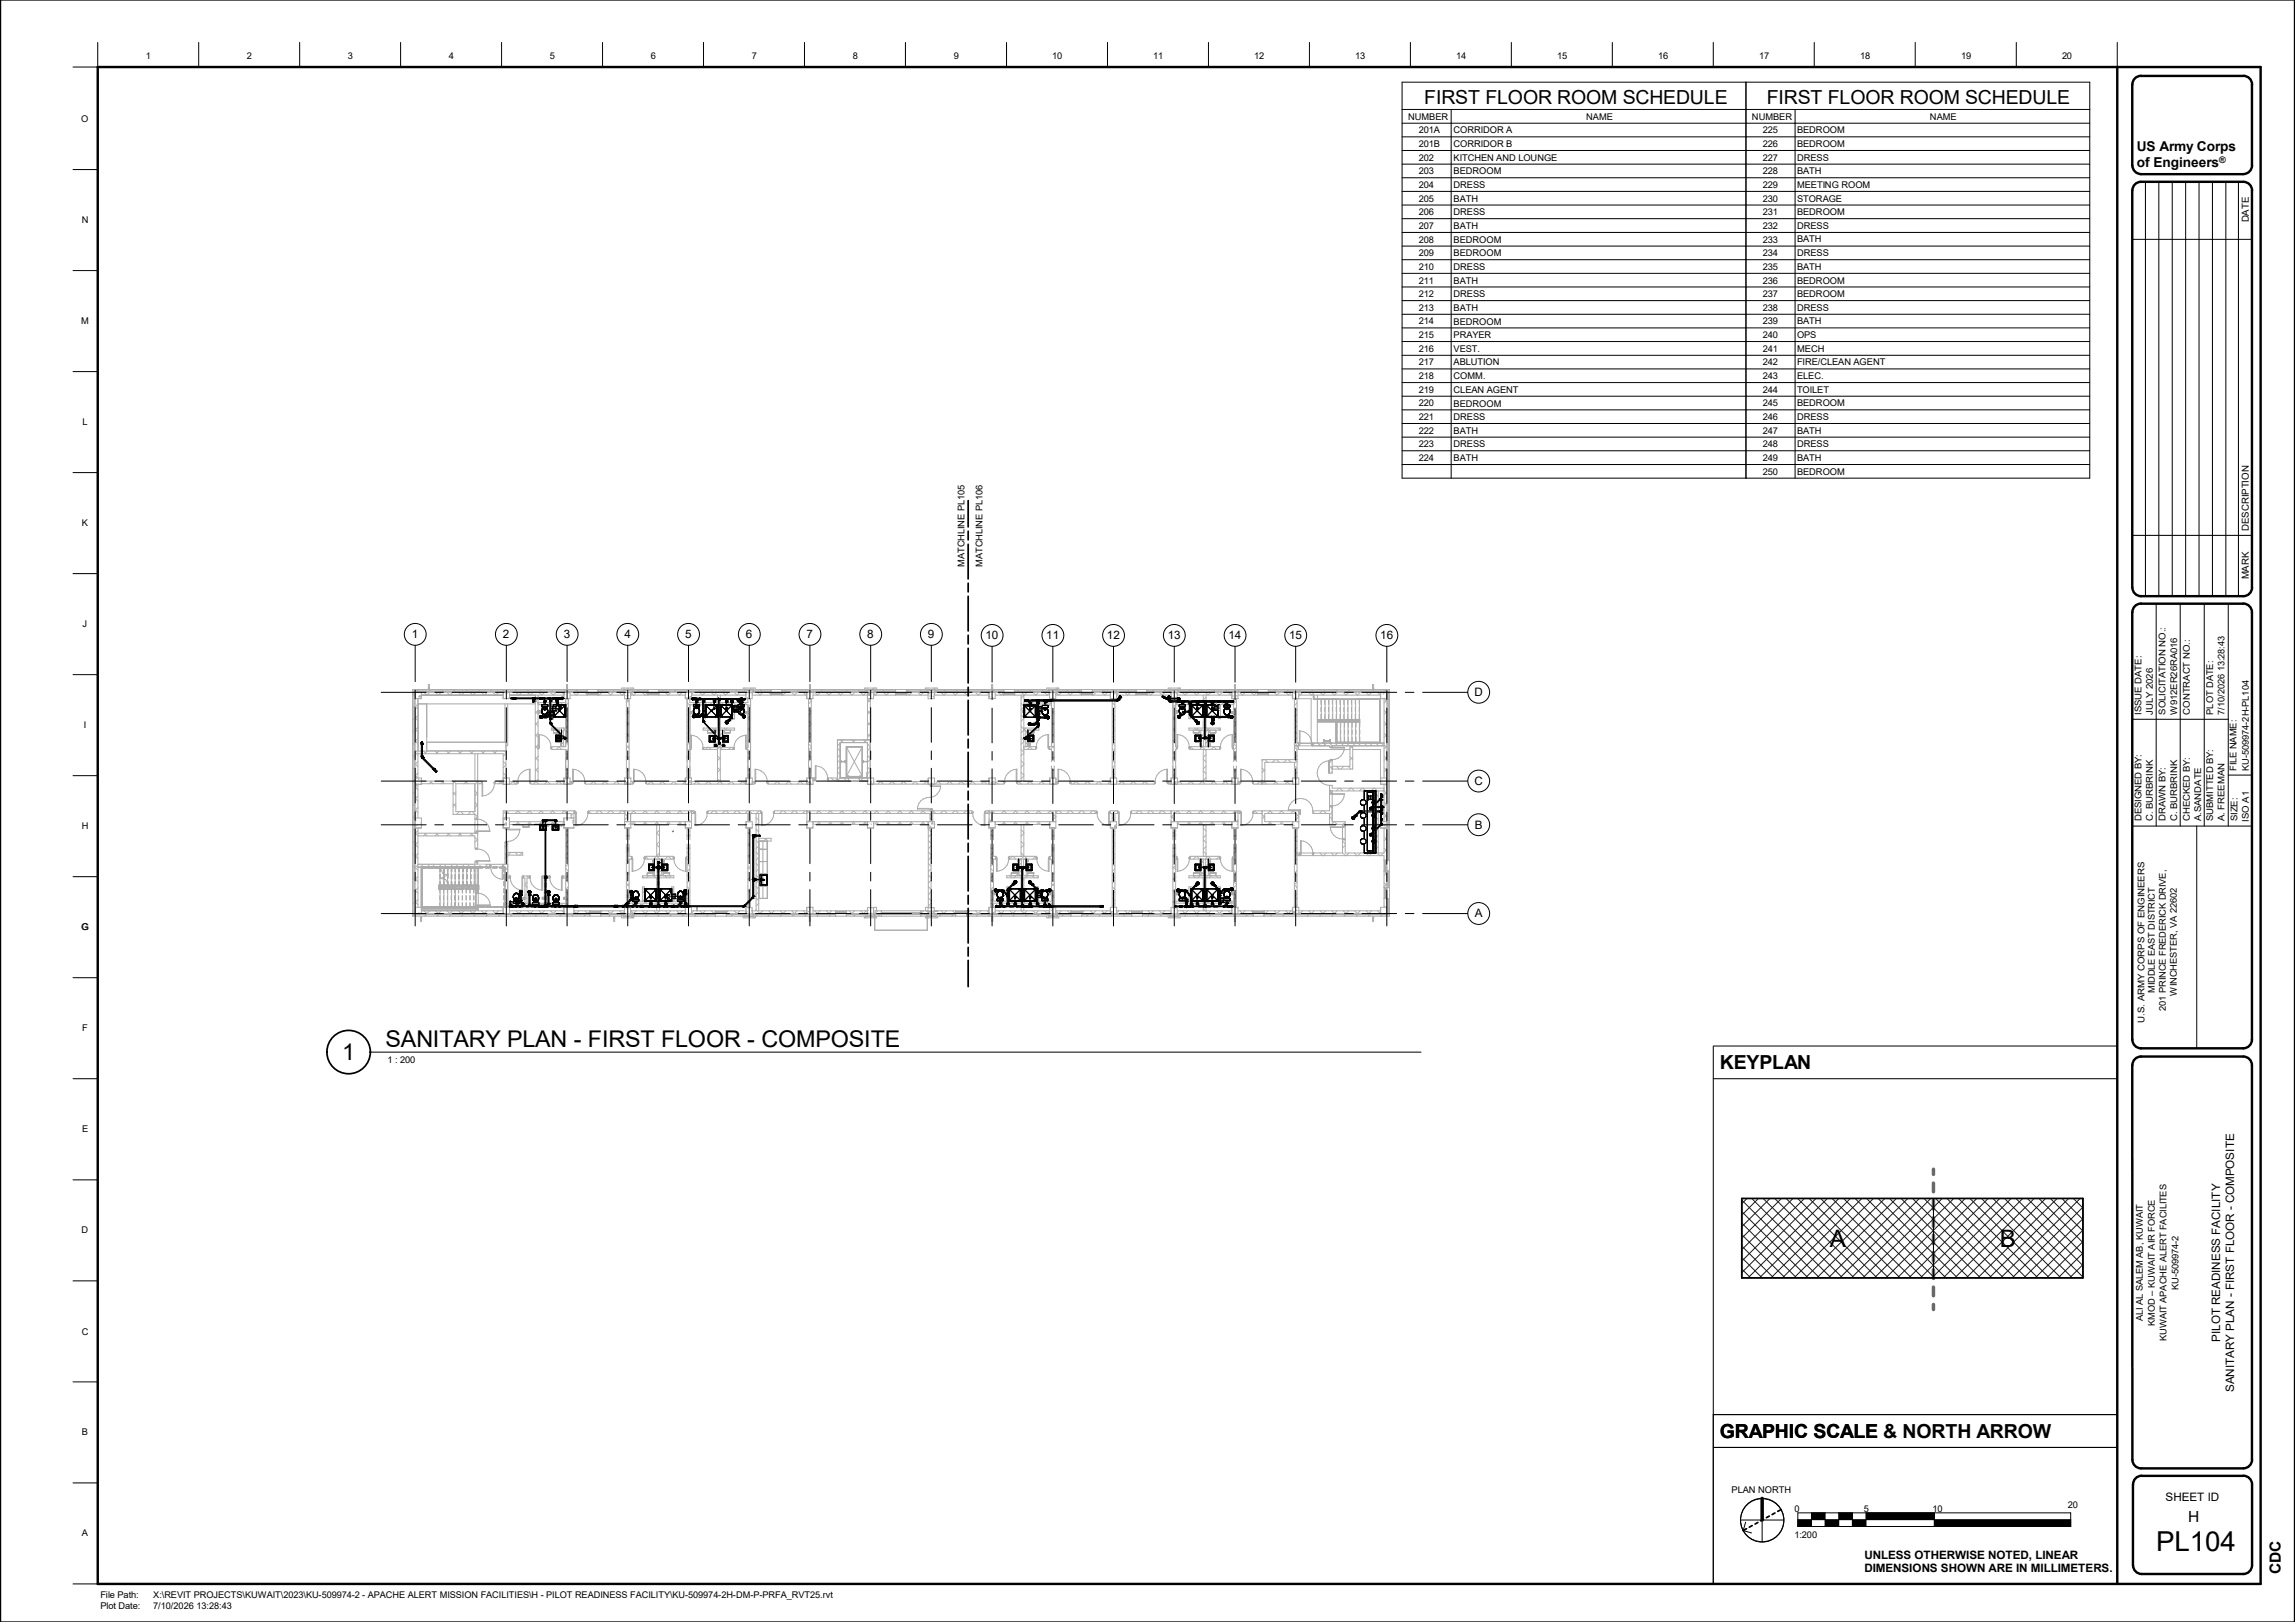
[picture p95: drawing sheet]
<svg xmlns="http://www.w3.org/2000/svg" width="841mm" height="594mm" viewBox="0 0 841 594" stroke-linecap="round" stroke-linejoin="round" font-family="sans-serif">
<defs><g id="words">
<text font-size="10.1" x="790.2" y="567.9">PL104</text>
<g font-size="8.8">
<text x="670.5" y="456.7">A</text>
<text x="732.9" y="456.7">B</text>
</g>
<g font-size="8.5">
<text x="141.3" y="383.4">SANITARY PLAN -</text>
<text x="215.5" y="383.4">FIRST FLOOR -</text>
<text x="279" y="383.4">COMPOSITE</text>
<text x="125.4" y="388.1">1</text>
</g>
<g font-size="7.1">
<text x="521.9" y="38">FIRST FLOOR ROOM SCHEDULE</text>
<text x="647.4" y="38">FIRST FLOOR ROOM SCHEDULE</text>
<text x="630.3" y="391.7">KEYPLAN</text>
<text x="630.3" y="526.7">GRAPHIC SCALE</text>
<text x="630.3" y="526.7">GRAPHIC SCALE &amp; NORTH ARROW</text>
</g>
<g font-size="5.6">
<text x="801.8" y="557.4">H</text>
<text x="835.9" y="576.7" transform="rotate(-90 835.9 576.7)">CDC</text>
</g>
<g font-size="5">
<text x="783.1" y="55.5">US Army Corps</text>
<text x="783.1" y="61.3">of Engineers</text>
</g>
<g font-size="4.3">
<text x="150.9" y="233.8">1</text>
<text x="184.3" y="233.8">2</text>
<text x="206.6" y="233.8">3</text>
<text x="228.8" y="233.8">4</text>
<text x="251.1" y="233.8">5</text>
<text x="273.3" y="233.8">6</text>
<text x="295.6" y="233.8">7</text>
<text x="317.8" y="233.8">8</text>
<text x="340.1" y="233.8">9</text>
<text x="361.1" y="234.2">10</text>
<text x="383.4" y="234.2">11</text>
<text x="405.6" y="234.2">12</text>
<text x="427.9" y="234.2">13</text>
<text x="450.2" y="234.2">14</text>
<text x="472.4" y="234.2">15</text>
<text x="505.8" y="234.2">16</text>
<text x="540.3" y="255">D</text>
<text x="540.3" y="287.5">C</text>
<text x="540.4" y="303.5">B</text>
<text x="540.4" y="336">A</text>
<text x="813.6" y="491.5" transform="rotate(-90 813.6 491.5)">PILOT READINESS FACILITY</text>
<text x="818.7" y="509.9" transform="rotate(-90 818.7 509.9)">SANITARY PLAN - FIRST FLOOR - COMPOSITE</text>
<text x="793.6" y="549.7">SHEET ID</text>
</g>
<g font-size="4.2">
<text x="683.2" y="570.8">UNLESS OTHERWISE NOTED, LINEAR</text>
<text x="683.2" y="575.8">DIMENSIONS SHOWN ARE IN MILLIMETERS.</text>
</g>
<g font-size="3.5">
<text x="824.1" y="81.4" transform="rotate(-90 824.1 81.4)">DATE</text>
<text x="824.1" y="194.4" transform="rotate(-90 824.1 194.4)">DESCRIPTION</text>
<text x="824.1" y="212.2" transform="rotate(-90 824.1 212.2)">MARK</text>
</g>
<g font-size="3.4">
<text x="53.5" y="21.5">1</text>
<text x="90.5" y="21.5">2</text>
<text x="127.5" y="21.5">3</text>
<text x="164.5" y="21.5">4</text>
<text x="201.5" y="21.5">5</text>
<text x="238.5" y="21.5">6</text>
<text x="275.5" y="21.5">7</text>
<text x="312.5" y="21.5">8</text>
<text x="349.5" y="21.5">9</text>
<text x="385.6" y="21.5">10</text>
<text x="422.6" y="21.5">11</text>
<text x="459.6" y="21.5">12</text>
<text x="496.6" y="21.5">13</text>
<text x="533.7" y="21.5">14</text>
<text x="570.7" y="21.5">15</text>
<text x="607.7" y="21.5">16</text>
<text x="644.7" y="21.5">17</text>
<text x="681.6" y="21.5">18</text>
<text x="718.6" y="21.5">19</text>
<text x="755.6" y="21.5">20</text>
<text x="29.8" y="44.6">O</text>
<text x="516" y="43.8">NUMBER</text>
<text x="581.3" y="43.8">NAME</text>
<text x="642" y="43.8">NUMBER</text>
<text x="707.3" y="43.8">NAME</text>
<text x="519.9" y="48.8">201A</text>
<text x="519.9" y="53.8">201B</text>
<text x="532.7" y="48.8">CORRIDOR A</text>
<text x="532.7" y="53.8">CORRIDOR B</text>
<text x="646" y="48.8">225</text>
<text x="646" y="53.8">226</text>
<text x="658.5" y="48.8">BEDROOM</text>
<text x="658.5" y="53.8">BEDROOM</text>
<text x="519.9" y="58.8">202</text>
<text x="532.7" y="58.8">KITCHEN AND LOUNGE</text>
<text x="646" y="58.8">227</text>
<text x="658.5" y="58.8">DRESS</text>
<text x="519.9" y="63.8">203</text>
<text x="532.7" y="63.8">BEDROOM</text>
<text x="646" y="63.8">228</text>
<text x="658.5" y="63.8">BATH</text>
<text x="519.9" y="68.8">204</text>
<text x="532.7" y="68.8">DRESS</text>
<text x="646" y="68.8">229</text>
<text x="658.5" y="68.8">MEETING ROOM</text>
<text x="519.9" y="73.8">205</text>
<text x="532.7" y="73.8">BATH</text>
<text x="646" y="73.8">230</text>
<text x="658.5" y="73.8">STORAGE</text>
<text x="29.9" y="81.6">N</text>
<text x="519.9" y="78.8">206</text>
<text x="519.9" y="83.8">207</text>
<text x="532.7" y="78.9">DRESS</text>
<text x="532.7" y="83.9">BATH</text>
<text x="646" y="78.8">231</text>
<text x="646" y="83.8">232</text>
<text x="658.5" y="78.8">BEDROOM</text>
<text x="658.5" y="83.8">DRESS</text>
<text x="519.9" y="88.9">208</text>
<text x="532.7" y="88.9">BEDROOM</text>
<text x="646" y="88.9">233</text>
<text x="658.5" y="88.8">BATH</text>
<text x="519.9" y="93.9">209</text>
<text x="532.7" y="93.9">BEDROOM</text>
<text x="646" y="93.9">234</text>
<text x="658.5" y="93.8">DRESS</text>
<text x="519.9" y="98.8">210</text>
<text x="532.7" y="98.8">DRESS</text>
<text x="646" y="98.8">235</text>
<text x="658.5" y="98.8">BATH</text>
<text x="519.9" y="103.8">211</text>
<text x="532.7" y="103.8">BATH</text>
<text x="646" y="103.8">236</text>
<text x="658.5" y="103.8">BEDROOM</text>
<text x="519.9" y="108.8">212</text>
<text x="519.9" y="113.8">213</text>
<text x="532.7" y="108.9">DRESS</text>
<text x="532.7" y="113.8">BATH</text>
<text x="646" y="108.8">237</text>
<text x="646" y="113.8">238</text>
<text x="658.5" y="108.8">BEDROOM</text>
<text x="658.5" y="113.8">DRESS</text>
<text x="29.8" y="118.6">M</text>
<text x="519.9" y="118.8">214</text>
<text x="532.7" y="118.9">BEDROOM</text>
<text x="646" y="118.8">239</text>
<text x="658.5" y="118.8">BATH</text>
<text x="519.9" y="123.8">215</text>
<text x="532.7" y="123.9">PRAYER</text>
<text x="646" y="123.8">240</text>
<text x="658.5" y="123.8">OPS</text>
<text x="519.9" y="128.9">216</text>
<text x="532.7" y="128.9">VEST.</text>
<text x="646" y="128.9">241</text>
<text x="658.5" y="128.8">MECH</text>
<text x="519.9" y="133.9">217</text>
<text x="532.7" y="133.9">ABLUTION</text>
<text x="646" y="133.9">242</text>
<text x="658.5" y="133.8">FIRE/CLEAN AGENT</text>
<text x="519.9" y="138.9">218</text>
<text x="519.9" y="143.8">219</text>
<text x="532.7" y="138.9">COMM.</text>
<text x="532.7" y="143.8">CLEAN AGENT</text>
<text x="646" y="138.9">243</text>
<text x="646" y="143.8">244</text>
<text x="658.5" y="138.9">ELEC.</text>
<text x="658.5" y="143.8">TOILET</text>
<text x="519.9" y="148.8">220</text>
<text x="532.7" y="148.9">BEDROOM</text>
<text x="646" y="148.8">245</text>
<text x="658.5" y="148.8">BEDROOM</text>
<text x="30.2" y="155.6">L</text>
<text x="519.9" y="153.8">221</text>
<text x="532.7" y="153.8">DRESS</text>
<text x="646" y="153.8">246</text>
<text x="658.5" y="153.8">DRESS</text>
<text x="519.9" y="158.8">222</text>
<text x="532.7" y="158.8">BATH</text>
<text x="646" y="158.8">247</text>
<text x="658.5" y="158.8">BATH</text>
<text x="519.9" y="163.8">223</text>
<text x="532.7" y="163.9">DRESS</text>
<text x="646" y="163.8">248</text>
<text x="658.5" y="163.8">DRESS</text>
<text x="519.9" y="168.9">224</text>
<text x="532.7" y="168.9">BATH</text>
<text x="646" y="168.9">249</text>
<text x="646" y="173.9">250</text>
<text x="658.5" y="168.8">BATH</text>
<text x="658.5" y="173.8">BEDROOM</text>
<text x="30" y="192.6">K</text>
<text x="353.4" y="207.6" transform="rotate(-90 353.4 207.6)">MATCHLINE PL105</text>
<text x="360.1" y="207.6" transform="rotate(-90 360.1 207.6)">MATCHLINE PL106</text>
<text x="30.3" y="229.6">J</text>
<text x="784.8" y="261.7" transform="rotate(-90 784.8 261.7)">ISSUE DATE:</text>
<text x="788.9" y="261.7" transform="rotate(-90 788.9 261.7)">JULY 2026</text>
<text x="793.6" y="261.7" transform="rotate(-90 793.6 261.7)">SOLICITATION NO.:</text>
<text x="797.8" y="261.7" transform="rotate(-90 797.8 261.7)">W912ER26RA016</text>
<text x="802.4" y="261.7" transform="rotate(-90 802.4 261.7)">CONTRACT NO.:</text>
<text x="811.1" y="261.7" transform="rotate(-90 811.1 261.7)">PLOT DATE:</text>
<text x="815.2" y="261.7" transform="rotate(-90 815.2 261.7)">7/10/2026 13:28:43</text>
<text x="30.7" y="266.6">I</text>
<text x="819.6" y="282.3" transform="rotate(-90 819.6 282.3)">FILE NAME:</text>
<text x="824.1" y="282.3" transform="rotate(-90 824.1 282.3)">KU-509974-2H-PL104</text>
<text x="29.9" y="303.6">H</text>
<text x="784.8" y="300.8" transform="rotate(-90 784.8 300.8)">DESIGNED BY:</text>
<text x="788.9" y="300.8" transform="rotate(-90 788.9 300.8)">C. BURBRINK</text>
<text x="793.6" y="300.8" transform="rotate(-90 793.6 300.8)">DRAWN BY:</text>
<text x="797.8" y="300.8" transform="rotate(-90 797.8 300.8)">C. BURBRINK</text>
<text x="802.4" y="300.8" transform="rotate(-90 802.4 300.8)">CHECKED BY:</text>
<text x="806.6" y="300.8" transform="rotate(-90 806.6 300.8)">A.SANDATE</text>
<text x="811.1" y="300.8" transform="rotate(-90 811.1 300.8)">SUBMITTED BY:</text>
<text x="815.2" y="300.8" transform="rotate(-90 815.2 300.8)">A. FREEMAN</text>
<text x="820" y="300.8" transform="rotate(-90 820 300.8)">SIZE:</text>
<text x="824.1" y="300.9" transform="rotate(-90 824.1 300.9)">ISO A1</text>
<text x="29.8" y="340.6">G</text>
<text x="789.7" y="363.8" transform="rotate(-90 789.7 363.8)">MIDDLE EAST DISTRICT</text>
<text x="797.7" y="364.6" transform="rotate(-90 797.7 364.6)">WINCHESTER, VA 22602</text>
<text x="793.7" y="370.2" transform="rotate(-90 793.7 370.2)">201 PRINCE FREDERICK DRIVE,</text>
<text x="30.1" y="377.6">F</text>
<text x="785.8" y="374.5" transform="rotate(-90 785.8 374.5)">U.S. ARMY CORPS OF ENGINEERS</text>
<text x="142" y="389.3">1 : 200</text>
<text x="30.1" y="414.7">E</text>
<text x="29.9" y="451.7">D</text>
<text x="798.3" y="472.5" transform="rotate(-90 798.3 472.5)">KU-509974-2</text>
<text x="785.2" y="483.9" transform="rotate(-90 785.2 483.9)">ALI AL SALEM AB, KUWAIT</text>
<text x="789.7" y="485.6" transform="rotate(-90 789.7 485.6)">KMOD – KUWAIT AIR FORCE</text>
<text x="29.9" y="488.8">C</text>
<text x="794" y="491.3" transform="rotate(-90 794 491.3)">KUWAIT APACHE ALERT FACILITES</text>
<text x="30" y="525.7">B</text>
<text x="634.6" y="547">PLAN NORTH</text>
<text x="657.6" y="553.6">0</text>
<text x="683" y="553.6">5</text>
<text x="708.2" y="553.6">10</text>
<text x="757.7" y="552.3">20</text>
<text x="30" y="562.7">A</text>
<text x="657.6" y="563.2">1:200</text>
<text x="36.8" y="585.4">File Path:</text>
<text x="56.1" y="585.4">X:\REVIT PROJECTS\KUWAIT\2023\KU-509974-2 - APACHE ALERT MISSION FACILITIES\H - PILOT READINESS FACILITY\KU-509974-2H-DM-P-PRFA_RVT25.rvt</text>
<text x="36.8" y="589.5">Plot Date:</text>
<text x="56.1" y="589.5">7/10/2026 13:28:43</text>
</g>
<text font-size="3.3" x="813.3" y="59.8">®</text>
</g></defs>
<g fill="none" stroke="#ababab" stroke-width=".37">
<path d="M151.7 254.3l-.5 .5M151.7 258.8l-.5 .5M152.1 255.1v.1M152.1 253.7v2.2l2.2-.1M153.2 255.8v29.1M153.2 257.8h43M153.2 257.8v17.3M153.4 252.6l-.5 .5M153.9 254.6l.2 .7-.6-.1zM154.4 253.9h.1M154.4 254.6h30M154.4 253.6v2.2h-2.3"/>
<path d="M154.4 254.7h30M156.4 257.8v17.3M157 250.7h.4v1.6h-.4zM157 252.1h.4M157.9 252.6l-.5 .5M162.4 252.6l-.5 .5M166.9 252.6l-.5 .5M171.4 252.6l-.5 .5M175.9 252.6l-.6 .5M180.3 252.6l-.5 .5M184.4 253.7v2.2l2.2-.1M184.4 253.6v2.2h2.3v-2.2"/>
<path d="M184.8 252.6l-.5 .5M185 257.8v14M185.8 254l-.3 .2M186.1 257.8v15.3h-.7M186.7 254.6h20M186.7 254.7h9.5M189.3 252.6l-.5 .5M193.8 252.6l-.5 .5M196.2 254.6v31.6h-1.7v1h15.1v-1h-.7M197.2 258.1h10.1M197.2 257.3h10.1M197.2 254.6v31.6h9.5"/>
<path d="M198.3 252.6l-.5 .5M202.1 258.1v5.3h.7v-5.3M202.8 252.6l-.5 .5M206.7 253.6v2.2h2.2M207.1 254.3h-.4M207.3 252.6l-.5 .5M207.3 259.7l.5 .1v.7h-.5M207.3 258.8h.1M207.3 255.8v10.9h-5.2v.7h3.7v6.1M207.3 259.6v1M207.6 252.1h.4M207.6 250.7h.4v1.6h-.4z"/>
<path d="M208.2 253.7l.3 .2M208.3 255.8v29.1M208.9 253.6v2.3h-2.3l.1-2.2M208.9 254.6h20l.3 .2M211.8 252.6l-.5 .5M215.2 253.1h-63.5v82M215.2 253.2h-63.4v81.7h64.4M215.2 254.3h4M215.2 252.6v2M215.4 253.6v.7M218.9 253.6v.7M219.2 253.1h9.1v-.6h3.5v.6h5.6"/>
<path d="M219.2 253.2h9.1v.4M219.2 252.6v2M220.8 252.6l-.5 .5M225.3 252.6l-.6 .5M228.5 253.6v-1h3.1v1M228.9 253.7h2.2v2.2h-2.2v-2.9h2.4v1.6h19.9M229.9 254.6l.3 .2M230 254.9h-.3M230.3 252l-.5 .5M234.2 252.6l-.5 .5M237.4 253.2h-5.6v.4M237.4 254.3h4"/>
<path d="M237.4 252.6v2M237.7 253.6v.7M241.2 253.6v.7M241.4 253.1h31.4v-.6h3.5v.6h6.3M241.4 253.2h31.4v.4M241.4 252.6v2M243.2 252.6l-.5 .5M247.7 252.6l-.5 .5M251.2 253.6v2.2h2.2M251.6 255.5l.3 .2M251.8 255.8v29.1M252.2 252.6l-.5 .5"/>
<path d="M252.8 255.8v1.5h10.1M252.9 255.5l-.3 .1M253.1 255l-.3 .2M253.4 253.6v2.3h-2.3l.1-2.2M253.4 254.6h19.9M256.7 252.6l-.5 .5M261.2 252.6l-.5 .5M262.9 259.9h1M262.9 259.8h.1M262.9 258.1h-4.5v5.3h-.7v-5.3h-4.9v26.8M262.9 254.6v12.8h-5.2v-.7h5.2M263.4 259.9v.7"/>
<path d="M263.9 259.8h.1M263.9 259.9h.1M263.9 258.1h4.5v5.3h.8v-5.3h4.9v15.6h-.4v.8M263.9 257.3h10.2v-1.5h.9v29.1M263.9 254.6v12.8h5.3v-.7h-5.3M265.6 252.6l-.4 .5M270.1 252.6l-.4 .5M273 253.6v-1h3.1v1M273.3 253.7h2.3v2.2h-2.3v-2.9h2.5v1.6h19.9M273.9 255.5l-.3 .2M275.2 252l-.5 .5M279.1 252.6l-.5 .5"/>
<path d="M282.6 253.2h-6.3v.4M282.6 254.3h4M282.6 252.6v2M282.8 253.6v.7M286.3 253.6v.7M286.6 253.1h30.7v-.6h3.5v.6h7.4M286.6 253.2h30.7v.4M286.6 252.6v2M288.1 252.6l-.5 .5M292.6 252.6l-.5 .5M295.7 253.6v2.2h2.2v-2.2M295.7 253.7l-.1 2.2 2.3-.1"/>
<path d="M296.3 255.8v29.1M296.6 252.1h.4M296.6 250.7h.4v1.6h-.4zM297.1 252.6l-.5 .5M297.3 255.8v29.1M297.9 254.6h19.9v-1.6h2.5v1.6h19.8M301.6 252.6l-.5 .5M306.1 252.6l-.5 .5M310.6 252.6l-.6 .5M315 252.6l-.5 .5M317.5 253.6v-1h3.1v1M317.9 254.2l.4-.5 .2 .9-.6-.1"/>
<path d="M317.9 255.9h2.2v-2.2h-2.2v17.2M317.9 255.8h1v29.1M318 254.3h-.1M318.7 254l.2 .7-.6-.1zM320.1 252l-.5 .5M324 252.6l-.4 .5M328.2 252.9l-.2 .2M328.2 253.2h-7.4v.4M328.2 254.3h4M328.2 252.6v2M328.4 253.6v.7M331.9 253.6v.7"/>
<path d="M332.2 253.1h7.4v-.6h3.4v.6h24.8M332.2 253.2h7.4v.4M332.2 252.6v2M333 252.6l-.5 .5M337.5 252.6l-.5 .5M339.7 253.6v-1h3.2v1M340.1 253.7h2.2v2.2h-2.2v-2.9h2.4v1.6h20M340.4 254l.3 .2M341 254.9h-.3M341.9 254.9l.2 .3M342.6 252l-.5 .5M346.5 252.6l-.5 .5"/>
<path d="M351 252.6l-.5 .5M355.5 252.6l-.5 .5M360 252.6l-.5 .5M362.4 255.1h.1M362.5 253.6v2.2h2.2v-2.2M362.5 253.7l-.1 2.2 2.2-.1M363.4 252.1h.4M363.4 250.7h.4v1.6h-.4zM363.9 255.5l-.3 .1M364.4 252.6l-.5 .5M364.7 254.6h19.9M367.8 253.2h-24.8v.4"/>
<path d="M367.8 254.3h4M367.8 252.6v2M368 253.6v.7M371.6 253.6v.7M371.8 253.1h12.3v-.6h3.4v.6h8.8M371.8 253.2h12.3v.4M371.8 252.6v2M373.4 252.6l-.5 .5M374.2 254.6v31.6h-1.3v1h14.5v-1h-.5M375.2 254.6v31.6h9.5M375.2 257.5h10.1M375.2 258.2h10.1"/>
<path d="M377.9 252.6l-.5 .5M379.7 258.2v5.2h1v-5.2M382.4 252.6l-.5 .5M384.2 253.6v-1h3.2v1M384.6 253.7h2.3v2.2h-2.3v-2.9h2.4v1.6h20M387.5 252l-.5 .5M391.4 252.6l-.5 .5M395.9 252.6l-.5 .5M396.3 253.2h-8.8v.4M396.3 254.3h4M396.3 252.6v2M396.6 253.6v.7"/>
<path d="M400 253.6v.7M400.3 253.1h16M400.3 253.2h16M400.3 252.6v2M400.4 252.6h-.1M404.9 252.6l-.5 .5M407 253.6v2.2h2.2M407.6 255.8v29.1M408.6 255.8v29.1M408.6 254l-.3 .2M409.2 254.6h19.9M409.2 253.6l-.1 2.3h-2.2l.1-2.2"/>
<path d="M409.4 252.6l-.5 .5M413.9 252.6l-.6 .5M416.3 254.3h4M416.3 252.6v2M416.6 253.6v.7M420.1 253.6v.7M420.3 253.1h8.3v-.6h3.5v.6h28.7M420.3 253.2h8.3v.4M420.3 252.6v2M422.8 252.6l-.5 .5M427.3 252.6l-.5 .5M428.8 253.6v-1h3.1v1"/>
<path d="M429.1 253.7h2.3v2.2h-2.3v-2.9h2.4v1.6h19.9M429.4 254.5l-.3 .2M430.8 258.1h10.1M430.8 257.3h10.1M431.3 253.9h.1M431.4 254h-.2M432.4 252l-.5 .5M435.7 258.1v5.1h.8v-5.1M436.3 252.6l-.5 .5M440.8 252.6l-.5 .5M440.9 254.6v12.1M442 259.7h.1"/>
<path d="M442 259.8h.1M442 254.6v12.1M442 258.1h10.1M442 257.3h10.1M442 259.8h-.5v.8M445.3 252.6l-.5 .5M446.4 258.1v5.1h.8v-5.1M449.8 252.6l-.5 .5M451.4 253.6v2.2h2.3M452 254.9l-.3 .1M452.1 255.8v23.2M452.4 252.1h.4"/>
<path d="M452.4 250.7h.4v1.6h-.4zM453.1 254.8l.2 .2M453.1 255.8v23.2M453.7 253.6l-.1 2.3h-2.2v-2.2M453.7 254.6h20M454.3 252.6l-.5 .5M458.8 252.6l-.5 .5M460.8 252.6v2M460.8 253.2h-28.7v.4M460.8 254.3h4M461.1 253.6v.7M464.6 253.6v.7"/>
<path d="M464.8 253.1h43.9v62M464.8 253.2h43.8v61.9M464.8 252.6v2M467.7 252.6l-.5 .5M472.2 252.6l-.5 .5M473.6 255.9h.1M473.6 255.9h6.9v16.4h-4.3M473.7 253.6v2.2h2.3v-2.2M473.7 253.7l-.1 2.2M474.2 253.7l.3 .3M474.3 255.8v22.4M474.7 255.7l.3 .2"/>
<path d="M474.9 255.5l-.3 .1M475.3 255.8v16.4h31.9M475.9 255.8v.1M476 255l-.2 .1M476 254.6h30M476.7 252.6l-.5 .5M481.2 252.6l-.5 .5M481.3 256.2h24.3v15.7h-15.8M481.3 254.6v1.6M481.5 255.9l-.2 .3M481.5 254.6v1.3M482.7 256.2v16"/>
<path d="M482.8 254.6v9.8h6.8v7.8M482.8 255.8h.4M484.1 256.2v1.8M484.1 259v1.6M484.2 256.2v7.3M485.5 256.2v1.8M485.5 259v1.6M485.6 256.2v7.3M485.7 252.6l-.5 .5M486.9 256.2v1.8M486.9 259v1.6M487 256.2v7.3"/>
<path d="M488.3 256.2v1.8M488.3 259v1.6M488.4 256.2v7.3M489.7 256.2v1.8M489.7 259v1.6M489.8 256.2v7.3M490.2 252.6l-.5 .5M491.1 256.2v1.8M491.1 259v1.6M491.2 256.2v7.3M492.5 256.2v1.8M492.5 259v1.6"/>
<path d="M492.6 256.2v7.3M493.9 256.2v1.8M493.9 259v1.6M494 256.2v7.3M494.7 252.6l-.5 .5M495.3 256.2v1.8M495.3 259v1.6M495.4 256.2v7.3M496.7 256.2v1.8M496.7 259v1.6M496.8 256.2v7.3M498.1 256.2v1.8"/>
<path d="M498.1 259v1.6M498.2 256.2v7.3M499.2 252.6l-.5 .5M503 252.1h.4M503 250.7h.4v1.6h-.4zM503.6 252.6l-.4 .5M506 253.6v2.2h2.2M506 253.7l-.1 18.5M507.2 254l-.3 .2M507.2 255.8v29.1M508.1 255.8l-26.6 .1M508.2 252.6l-.5 .5"/>
<path d="M509.2 256l-.5 .5M151.7 263.3l-.5 .5M151.7 267.8l-.5 .5M151.7 272.2l-.5 .6M151.7 276.8l-.5 .4M153.2 276.1h31.2v11.1h5.1v-1h-2.8M153.2 275.1h32.2M156.4 271.8h29v13.1M156.4 275h29M174 276.1v10M175 276.1v10M197.2 260.4h.6v.7h-.6z"/>
<path d="M197.2 261h.7M197.4 261h.1M197.4 260.4h.1M197.4 269h.3v4.6h-.5M197.4 269l.1 5-.3 .2M197.4 260.4v.6M197.4 269a4.5 4.5 0 0 1 4.5 4.6M197.4 260.4h.5M197.5 260.4v.6M197.6 260.4v.6M197.7 260.4v.6M197.9 260.4v.6"/>
<path d="M197.9 261h.1M197.9 260.4h.1M201.9 273.6h.3M201.9 273.6l-.1 .4 .4 .2M202.9 267.4v1M202.9 268.4h2.1M202.9 268.4h.1M203 268.4h1.9M203 268.4h.1M204.9 268.4h.1M205 267.4v1M205 268.4h-.1"/>
<path d="M205.4 272.8h.1M205.4 272.7h.1M205.4 273h.1M205.4 272.3v.8M205.4 273.1h.4M205.4 272.3h.4M205.4 272.3h.1M206.5 273.5v-6.1h.8v6.1h-5.1v1h5.1v10.4M207.3 277.5h1M251.8 277.5h1M252.8 260.6l.1 .1M252.8 260.6h.6v.8h-.6l.7-.1"/>
<path d="M252.8 273.7h.1M253 260.7h.1M253 261.3h.1M253 260.7v.6M253 260.7h.5M253.1 260.7v.6M253.2 269.3h.2v4.5h-.5M253.2 269.3l.1 4.9-.5 .3M253.2 269.3a4.5 4.5 0 0 1 4.4 4.5M253.2 260.7v.6M253.3 260.7v.6M253.5 260.7v.6"/>
<path d="M253.5 260.7h.1M253.5 261.3h.1M257.9 273.8l-.4 .2 .1 .5h5.3M257.9 274.5v-.8h5v12.5h-9.5M259.3 268.4h2.2M259.3 267.4v1M259.3 268.4h.1M259.4 268.4h.1M259.4 268.4h1.9M261.3 268.4h.1M261.5 267.4v1M261.5 268.4h-.2"/>
<path d="M261.6 272.9h.1M261.6 273h.1M261.7 273.3h.1M261.7 272.6h.1M261.7 272.6v.7M261.7 273.3h.3M261.7 272.6h.3M262 267.4v6.3M262.9 260.8h.1M262.9 261.5h.1M263.1 267.4h.7v6.3h-.7zM263.9 261.5h.1"/>
<path d="M263.9 260.8h.1M263.9 260.6h.1M263.9 260.6h-1M264.8 267.4v6.3M264.8 273.3h.4M264.8 272.6h.4M265.2 272.6h.1M265.2 273.3h.1M265.2 273h.1M265.2 272.9h.1M265.2 272.6v.7M265.4 268.4h2.2"/>
<path d="M265.4 267.4v1M265.4 268.4h.2M265.6 268.4h1.9M265.6 268.4h.1M267.5 268.4h.1M267.6 267.4v1M267.6 268.4h-.1M268.7 273.8l.4 .2-.1 .5h-5.1M268.7 274.5v-.8h-4.8v12.5h9.5M273.3 260.7h.1M273.3 261.3h.1M273.3 260.7v.6"/>
<path d="M273.4 260.7l.7-.1v.8h-.7zM273.5 269.3l-.2 4.9 .2 .3h.6v10.4M273.5 269.3h-.3v4.5h.5M273.5 269.3a4.5 4.5 0 0 0-4.5 4.5M273.5 260.7v.6M273.6 260.7v.6M273.8 260.7v.6M273.8 260.7h.1M273.8 261.3h.1M273.8 260.7h-.5v.6h.7M274.1 277.5h.9M306.9 271.1h12v13.8"/>
<path d="M308.1 279.3h.1M308.1 278.6h.1M308.1 278.9h1.7l-1.7 .1M308.1 278.6v.7M309.9 278.6h-.2h.3v.7h-.3h.2M310.1 273.5v10.9M310.1 273.5h5.9M310.1 273.5l5.9 10.9M310.3 273.7h5.5v10.5h-.7v.4h-4v-.4h-.8zM316 273.5v10.9M316 273.5l-5.9 10.9M316.2 278.6h.2h-.2v.7h.2h-.2z"/>
<path d="M316.2 278.9h1.7M316.2 279h1.7M317.9 279.3h.1M317.9 278.6h.1M318.9 270.9h-12v15.1h4v-1h-3.1v-13h10.1M375.2 260.1h.1M375.2 261.8h.1M375.2 261.1h.1M375.2 260.2h.1M375.2 260.9h.1M375.2 273.5h4.3v1h-4.3M375.2 267.4h.7v6.1"/>
<path d="M375.2 266.7h5.5v.7h-4v6.1M375.2 260.2h-.5v.7h.5M376.7 273.1h.4M376.7 272.3h.4M376.8 268.4h2.1M376.8 267.4v1M376.8 268.4h.1M376.9 268.4h1.9M376.9 268.4h.1M377.1 273.1h.1M377.1 272.8h.1M377.1 272.7h.1"/>
<path d="M377.1 272.4h.1M377.1 272.4v.7M378.8 268.4h.1M378.9 267.4v1M378.9 268.4h-.1M379.5 273.6h.3M379.8 273.6l.1 .4-.4 .2M380.7 260.8h.6v.7h-.6M380.7 260.8l.7 .1M380.7 261.5h.7M380.7 260.8v.7M380.9 261.5h.1"/>
<path d="M380.9 260.9h.1M380.9 260.9v.6M381 260.9v.6M381.1 260.9v.6M381.2 260.9v.6M381.4 260.9v.6M381.4 261.5h.1M381.4 260.9h.1M384.3 269h-.3v4.6h.5M384.3 269l-.2 5 .4 .2M384.3 269a4.5 4.5 0 0 0-4.5 4.6M385.3 279v-4.5h-.8v-1h.8v-17.7h1v23.2"/>
<path d="M385.3 277.5h1M429.8 277.5h1M430.8 260.4h.6v.7h-.6l.7-.1M430.8 260.4h.1M431 261h.1M431 260.4h.1M431 260.4v.6M431 260.4h.5M431.1 260.4v.6M431.2 260.4v.6M431.3 260.4v.6M431.3 269l.2 5-.4 .2"/>
<path d="M431.3 269h.3v4.6h-.5M431.3 269a4.5 4.5 0 0 1 4.5 4.6M431.5 260.4v.6M431.5 261h.1M431.5 260.4h.1M435.7 266.7h11.5v.7h-11.5zM435.8 273.6h.3M435.8 273.6l-.1 .4 .4 .2M436.1 273.5h10.9v1h-10.9zM437.3 268.4h2.2M437.3 267.4v1M437.3 268.4h.1"/>
<path d="M437.4 268.4h1.9M437.4 268.4h.1M439.3 268.4h.1M439.5 267.4v1M439.5 268.4h-.2M439.7 272.8h.1M439.7 273.1h.1M439.7 272.5h.1M439.7 272.5v.6M439.7 273.1v.1M439.7 273.2h.1M439.7 272.4h.1"/>
<path d="M439.7 273.2h.4M439.7 272.4v.1M439.7 272.4h.4M440.1 267.4v6.1M440.9 260.7h.1M440.9 260.9h.5v.7M440.9 262.5h.1M440.9 261.7h.1M440.9 261.6h.1M440.9 274.5v11.7h-9.4M440.9 261.6h.5M441.1 267.4v6.1"/>
<path d="M441.5 260.6h.5M441.8 267.4v6.1M442 261.5h.1M442 260.7h.1M442 260.6h.1M442 274.5v11.7h9.4M442.8 273.2h.4M442.8 267.4v6.1M442.8 272.4h.4v.8M443.2 273.2h.1M443.2 272.8h.1M443.2 272.5h.1"/>
<path d="M443.2 273.1h.1M443.4 268.4h2.2M443.4 267.4v1M443.4 268.4h.1M443.5 268.4h1.9M443.5 268.4h.1M445.4 268.4h.1M445.6 267.4v1M445.6 268.4h-.2M447 273.6h.2M447.2 273.6l.1 .4-.3 .2M451.4 261.3h.1"/>
<path d="M451.4 260.7h.1M451.4 260.7v.6M451.4 261.3h.6M451.4 260.7h.5M451.5 260.6h.6v.8h-.6zM451.5 260.7v.6M451.7 260.7v.6M451.7 269h-.2v4.6h.5M451.7 269l-.1 5 .4 .2M451.7 269a4.6 4.6 0 0 0-4.5 4.6M451.8 261.3h.1M451.8 260.7h.1"/>
<path d="M451.8 260.7v.6M452.1 277.5h1M474.3 273.2h12.9v.3h1v-.3h19M475.3 278.2h-12.8v9M475.3 273.2v11.7M475.9 273.2v1.3h18.8M475.9 272.2v1M476.2 267.7h.2v4.5M476.2 267.7l.1 5-.4 .2M476.2 267.7a4.4 4.4 0 0 1 4.4 5l.3 .2M480.9 272.2v1M482.8 263.8h15.2v.4h-8.2"/>
<path d="M482.8 263.5h15.5v2.9M483.1 263.8v.4h14.8v-.4h-14.8M484.1 261.6v1.9M485.2 271.4l.1-.3-.2 1-.3 .1M485.2 271.1v1.1M485.3 271.2h2M485.5 261.6v1.9M486.8 278.6h.3v4.6h-.3zM486.9 261.6v1.9M487.2 278.5h1v4.7h-1zM487.2 278.6a4.5 4.5 0 0 0-4.5 4.5 4.5 4.5 0 0 0 4.5 4.6M487.3 271.4h.1"/>
<path d="M487.3 272.2v-1.1l.1 1 .3 .1M487.5 273.5l.2 .4 4.9-.1v.2h-4.5v-.5M488.1 278.3l-.4-.2-.2 .4M488.1 278.3v.2M488.3 261.6v1.9M489.7 261.6v1.9M489.8 264.2v8M489.8 272.1h16.1M489.8 264.5h8.5M489.9 264.5v1.9M489.9 267.4v1.5M489.9 270v1.9"/>
<path d="M491.1 261.6v1.9M491.2 264.5v7.4M491.3 264.5v1.9M491.3 267.4v1.5M491.3 270v1.9M492.5 261.6v1.9M492.6 264.5v7.4M492.7 273.8a4.6 4.6 0 0 1-4.6 4.5M492.7 264.5v1.9M492.7 267.4v1.5M492.7 270v1.9M493.9 261.6v1.9"/>
<path d="M494 264.5v7.4M494.1 264.5v1.9M494.1 267.4v1.5M494.1 270v1.9M494.7 273.2v7.5h-6.5M495.3 261.6v1.9M495.4 264.5v7.4M495.5 264.5v1.9M495.5 267.4v1.5M495.5 270v1.9M495.7 273.2v8.5h-7.5M495.7 274.5h10.2v12.8l2.2-.1"/>
<path d="M496.7 261.6v1.9M496.8 264.5v7.4M496.9 264.5v1.9M496.9 267.4v1.5M496.9 270v1.9M498.1 261.6v1.9M498.2 264.5v7.4M498.3 267.3v1.6M498.3 269.9v2M509.2 260.5l-.5 .5M509.2 265l-.5 .5M509.2 269.5l-.5 .5"/>
<path d="M509.2 274l-.5 .5M509.2 278.5l-.5 .5M151.7 281.3l-.5 .4M151.7 285.8l-.5 .4M151.7 290.2l-.5 .5M151.7 294.7l-.5 .5M151.7 299.2l-.5 .5M152.1 284.9h2.3v2.3h-2.3M152.1 299.6h2.3v3.6h-2.3M152.1 285v2.3l2.2-.1M152.1 299.7v3.6l2.2-.1M152.4 284.9v.3h-.3"/>
<path d="M152.4 287l-.3 .1M153.2 287.2v12.4M153.6 285.3l-.3 .2M154.4 287.1h11.6v11.2h8v6.9M154.4 286.1h22v1M167 287.1h7v10.2h-7zM174 299.8h1M174.3 299.8l.2 .4 .5-.1M175 299.8v.3M176.4 286.3l.4 .3-.1 4.9M176.7 291.5h.2v-4.5l-1.9 .1v23.6h-1v-4.5h-20.8M181.2 287l3.2 .1"/>
<path d="M181.2 287a4.6 4.6 0 0 1-4.5 4.5M181.4 286.3l-.3 .3 .1 .4M184.4 299.6h2.3v3.6h-2.3v-6.2h25.9v6.2h-3.6v-3.6h3.6M184.4 285v2.3l2.2-.1M184.4 299.7v3.6l2.2-.1M184.4 284.9h2.3v2.3M184.4 286.1h-3v1M185.4 299.6v-1.7h23.9v1.7M185.7 286.3h-.4M189.5 286.3h.2M189.7 286.3l.2 .4-.4 .2M194.3 281.7a4.6 4.6 0 0 0-4.6 4.6"/>
<path d="M194.5 286.3h-.5v-4.5h.3l-.2 4.9 .4 .2M206.7 285l-.1 2.3h2.3v-2.4h-2.2v2.3M206.7 299.7l-.1 3.6 3.6-.1M207.1 285.2l.2 .2M207.3 282h1M207.6 286.6l.3 .3M207.6 299.6l.2 .1M208.6 286.9l-.3 .1M209.6 286.3h.5v-4.5h-.3l.2 4.9-.4 .2M209.8 281.7a4.6 4.6 0 0 1 4.5 4.6M210.7 297.9v-.9h-.2v.9h.7v4.5h-.3M210.7 297.2l.4 .3-.2 4.9"/>
<path d="M214.3 286.3l-.1 .4 .4 .2M214.3 286.3h.3M215.4 297.9h13.5M215.4 297.9a4.5 4.5 0 0 1-4.5 4.5M215.7 297.9v-.9h38.7v.9M215.7 297.2l-.4 .3 .1 .4M228.9 286.2h.1M228.9 287.2v-2.3h2.3v2.3M228.9 297v6.2h2.3v-2.3M228.9 285v2.3l2.2-.1M228.9 286.2l.2 .1M228.9 286.2h-14.3v1h17.3v-1h-.7"/>
<path d="M229.2 287.1l.2 .2M229.4 286.6l.7-.2-.2 .6zM229.5 284.9v-29.1h1v29.1M231.1 298.1h.1M231.1 298.1v2.8M231.2 285h-.1M231.9 286.3h.5v-4.5h-.2l.1 4.9-.4 .2M232.2 281.7a4.6 4.6 0 0 1 4.5 4.6M236.7 286.3l-.1 .4 .3 .2M236.7 286.3h.2M251.2 285l-.1 2.3h2.3v-2.4h-2.2v2.3M251.2 286.2h-14.3v1h39.5v-1h-.7"/>
<path d="M251.8 282h1M252 285.5l-.3 .2M252.9 285.9l.1 .6-.6-.1zM253.4 297v6.3h-2.3l.1-2.3M253.4 297.9h1.5v4.5h-.2M254.4 297.2l.4 .3-.1 4.9M259.2 297.9h14.9v3M259.2 297.9a4.5 4.5 0 0 1-4.5 4.5M259.4 297.9v-.9h19.4v.9M259.4 297.2l-.4 .3 .2 .4M273.4 285l-.1 2.3h2.3l.1-2.4h-2.3v2.3M273.7 285.7l-.4 .1"/>
<path d="M274.1 282h.9M276.4 286.3h.5v-4.5h-.2l.1 4.9-.4 .2M276.7 281.7a4.6 4.6 0 0 1 4.5 4.6M277.1 297.9v35.7h-1.3v1.6h-2.5v-2.8h2.3v2.3M278 297.9v35.7h17.7M278.8 297.2l.4 .3-.1 4.9M281.2 286.3l-.1 .4 .3 .2M281.2 286.3h.2M283.5 297.9h12.2M283.5 297.9a4.5 4.5 0 0 1-4.4 4.5M283.8 297.9v-.9h72.4v.9M283.8 297.2l-.4 .3 .1 .4"/>
<path d="M295.7 297v6.2h2.2v-2.3M295.7 285l-.1 2.3 2.3-.1M296.3 286.6l.8-.3-.3 .7zM296.6 286.3l-.3 .1M297.9 286h.7v-1.1h-2.9v2.3M297.9 284.9v2.3h-16.5v-1h14.3M298.8 280.5l.1 5-.3 .2M298.8 280.5h.2v4.5h-.4M298.8 280.5a4.5 4.5 0 0 1 4.5 4.5M303.3 285l-.1 .5 .4 .2M303.3 285h.3M306.9 284.9h-3.3v1.1h14.3"/>
<path d="M308.1 284.8h9.8M310.1 284.4h5.9M311 285h6.9M311 284.9v1.3h4v-1.3M313 286h.1M313 286v.2M313.1 284.4v.2M314.9 285v1M315 286h2.9M317.8 283v1.6M317.8 283.1h.1M317.9 283h-.2v1.6h.2"/>
<path d="M318.3 284.9v.1M319.4 286.3l-.2 .2M319.6 287h-.4M320.1 287.2l-2.2 .1v-15.4h-10v13h12.3v2.3M320.2 286.2h20M336.2 296.1h4.2v.2h-4.2zM340.1 286.9h.1M340.2 287.2v-2.3h2.2v2.3M340.2 285l-.1 2.3 2.2-.1M340.8 287.2v.4h1v-.4M340.8 297v-.4h1v4.3M341 296.6l.2-.4 .4 .1v.3"/>
<path d="M341 287.6v.5h3.6v-.3h-3.6M341.2 287.8h.2M341.4 286.7l.2 .3M341.6 287.6v.2M342.4 286.2h20.1M344.7 287.8a4.3 4.3 0 0 1-4.3 4.3 4.3 4.3 0 0 0-4.2 4.2M356.2 297.2l.4 .3-.2 .4M356.4 297.9h-14.6M356.4 297.9a4.5 4.5 0 0 0 4.5 4.5M361.2 297.9v-.9h40.6v.9M361.2 297.2l-.4 .3 .1 4.9M362.5 287.2v-2.3h2.2v2.3"/>
<path d="M362.5 297v6.2h2.2v-2.3M362.5 285l-.1 2.3 2.2-.1M362.5 297.9h-1.8v4.5h.2M363.3 286.6l.7-.3-.2 .6zM364.7 286.2h3.2v1h-50M367.9 286.3h.2M368.1 286.3l.2 .4-.4 .2M372.7 281.7a4.6 4.6 0 0 0-4.6 4.6M372.9 286.3h-.5v-4.5h.3l-.2 4.9 .4 .2M384.6 285.7h.1M384.7 285.7h.1M384.7 285l-.1 2.3h2.3v-2.4h-2.2v2.3"/>
<path d="M385.3 280.5v4.4M385.3 282h1M385.7 287.3l.5-.4v.4M386.3 280.5v4.4M386.8 287.2l-.1 .1M386.9 285.4h.1M386.9 297v6.3h-2.3l.1-2.3M387.4 286.3h.5v-4.5h-.2l.1 4.9-.4 .2M387.7 281.7a4.6 4.6 0 0 1 4.5 4.6M392.2 286.3l-.2 .4 .4 .2M392.2 286.3h.2M401.8 297.2l.3 .3-.1 .4"/>
<path d="M402 297.9h-15.1M402 297.9a4.6 4.6 0 0 0 4.5 4.5M406.8 297.9v-.9h2.9v.9M406.8 297.2l-.4 .3 .1 4.9M407 285l-.1 2.3h2.2l.1-2.4h-2.2v2.3M407 286.2h-14.6v1h30.7v-1h-13.9M407.7 286.3l-.4 .1M409.7 297.2l.3 .3-.1 4.9M414.4 297.9h14.8M414.4 297.9a4.5 4.5 0 0 1-4.5 4.5M414.7 297.9v-.9h39.7v.9M414.7 297.2l-.4 .3 .1 .4"/>
<path d="M423.1 286.3h.2M423.3 286.3l.2 .4-.4 .2M427.8 281.7a4.6 4.6 0 0 0-4.5 4.6M428.1 286.3h-.5v-4.5h.2l-.1 4.9 .4 .2M429.2 287.2v-2.3h2.3v2.3M429.2 297v6.2h2.3v-2.3M429.2 285l-.1 2.3 2.3-.1M429.2 286.2h-1.1v1h26.2v-1h-.6M429.8 284.9v-29.1h1v17.7h.3v1h-.3v10.4M429.8 282h1M430.2 285.4l.3 .2M430.2 286.6l.8-.3-.3 .6z"/>
<path d="M430.6 287h-.3M451.4 285v2.3h2.2l.1-2.4h-2.3v2.3M451.9 286.3l.3 .2M452.1 282h1M452.1 280.5v4.4M453.1 280.5v4.4M453.7 297l-.1 6.3h-2.2v-2.3M453.7 297.9h1.3v4.5h-.3M454.3 286.3h.5v-4.5h-.2l.1 4.9-.4 .2M454.4 297.2l.4 .3-.1 4.9M454.6 281.7a4.6 4.6 0 0 1 4.5 4.6M459.1 286.3l-.2 .4 .4 .2"/>
<path d="M459.1 286.3h.2M459.2 297.9h3.3M459.2 297.9a4.5 4.5 0 0 1-4.5 4.5M459.4 297.2l-.3 .3 .1 .4M462.5 286.2h-3.2v1h16.7v-2.3h-2.3v2.3M462.5 297v5h11.2M472.1 296.6h4.5v.2h-4.5zM472.1 297a4.5 4.5 0 0 1 4.5-4.6 4.5 4.5 0 0 1 4.5 4.6M473.6 287.2l.1 .1M473.7 285l-.1 2.3 2.3-.1M474.3 284.9v-5.7h-10.8v7h10.2M474.9 285.3l-.2 .2"/>
<path d="M476 297v6.2h-2.3v-2.3M476 297.9h.6M476.6 297.3h-.3v1h.3v-1.3h-17.2v.9M487.2 287.7v9.3h-6.1v.9h6.1v4.1h5.8M487.2 287.7h1v1h19M487.2 289.7h20M487.2 295.4h1M487.2 290.4h1M487.5 290.4l.2 .4 4.9-.1v.3h-4.5v-.6M488.1 295.2l-.4-.1-.2 .3M488.1 295.2v.2M488.2 289.7v11.2h4.8v11.5h11.3v-22.7"/>
<path d="M492.7 290.7a4.6 4.6 0 0 1-4.6 4.5M505.1 289.7v22.7h2.1v-9.2M505.9 285h.1M507.2 287.2v13.7M508.2 284.9h-2.2v2.3h2.2M509.2 283l-.5 .5M509.2 287.4l-.5 .6M509.2 291.9l-.5 .5M509.2 296.4l-.5 .5M151.7 303.7l-.5 .5M151.7 308.2l-.5 .5M151.7 312.7l-.5 .5"/>
<path d="M151.7 317.2l-.5 .5M152.2 300.4l.2 .2M153 302.3l-.3 .1M153.2 303.2v29.1M153.2 316.6h20.8v-.9h1v.9h11.1M153.2 317.7l31.8-.1v14.7M153.2 305.2h21.8M154.2 301.4h.2M154.3 317.7h.1M154.3 317.7l.2 14.7M154.4 318.1h.2M154.4 317.8h.1"/>
<path d="M154.5 317.6l-.1 17M154.5 317.8h-.1M154.5 317.7h.1M154.5 317.7l-.1 .1M154.6 317.6v14.7M154.8 317.9h22.1M154.8 317.9v14.1M155.6 317.8h-.9v1.5M156.6 317.8h1.6M159.2 317.8h5.4M161.2 317.8v7.8h.8M161.3 317.8h.1"/>
<path d="M161.3 317.8v1.5M161.4 317.9l-.2-.3 1.1 2.4 1.9 .5-2.7 1.2 1.8 .5 1.2 2.4M162.6 317.8v6.5M162.7 317.8v6.5M164 317.8v6.5M164.1 317.8v4.1M164.8 317.8h6.5M165.4 317.8v6.5M165.5 317.8v1.5M166.8 317.8v6.5M166.9 317.8v1.5M168.2 317.8v6.5"/>
<path d="M168.3 317.8v1.5M169.6 317.8v6.5M169.8 317.8v1.5M171 317.8v6.5M171.2 317.8v1.5M171.4 317.8h5.6M172.4 317.8v6.5M172.6 317.8v1.5M173.8 317.8v6.5M173.9 317.8v1.5M174 304.8h1M174.3 310.7l.2 .4 .5-.2"/>
<path d="M174.4 317.9v6.3M175 310.9a4.5 4.5 0 0 1 4.5 4.5M175 310.7v.2M175 300.1a4.5 4.5 0 0 1 4.5 4.4M175.2 317.6l.1 16M175.3 317.6v8h-9.7M177.9 317.9h1.6M178.1 317.8h1.5M179.5 315.4l-5-.1-.2 .4M179.5 315.4v-.2h-4.5v.5M179.5 304.5v-.2h-4.5v.5M179.5 304.5l-5-.1-.2 .4"/>
<path d="M179.5 316.8l.4 .3-.1 .4M179.5 316.6v1M179.5 317.5h.3M179.8 317.5a4.5 4.5 0 0 0 4.5 4.5M180.5 317.9h1.5M180.6 317.8h1.6M183 317.9h1.7v1.4M183.2 317.8h1.5v1.5M184.4 303.1h.1M184.5 317.5h-.5v4.5h.3M184.5 316.8l-.4 .3 .2 4.9M184.5 316.6v1"/>
<path d="M184.7 302l.8-.8 .1 1zM184.8 300.1l.3 .1M185 317.6v1.7M185 303.2v.2h1.1v-.2M185 316.6v-8.2h1.1v23.9M185.3 303.4l.2 .4 5-.1M186 308.2l-.5-.1-.2 .3M186 303.4v.3M186 308.2v.2M186.1 312.2h5.5v1h-5.5M186.7 300.9h20M186.7 302h20"/>
<path d="M190.5 303.7v.3h-4.5M190.5 303.7a4.5 4.5 0 0 1-4.5 4.5M191.7 302v.9h2.1v-.9M191.8 302.9v.1M193.7 302.9v.1M200.3 302.3h.1M200.3 302.3h.8M200.3 302v.3M200.7 302.4h.1M200.7 302.3v.1M201 302.3h.1M201.1 302.3h.1"/>
<path d="M201.1 302v.3M205.2 302.3h.1M205.2 302.3h.8M205.2 302v.3M205.3 302.3h.1M205.6 302.4h.1M205.6 302.3v.1M205.7 302.4h.1M205.7 302.3v.1M205.9 302.3h.1M206 302v.3M206.6 301l.2 .2"/>
<path d="M207.3 303.2v29.1M208.3 303.2v29.1M210 301.2l-.2 .2M210.3 300.4l-.5 .2 .5 .3M228.9 301v2.3l2.2-.1M228.9 300.9h24.5M229.5 309.2v23.1h1v-1.5h10.2M229.5 310.6h1M229.5 306.1h1M229.5 303.2v4.4M229.9 300.9v-3h22.5v3M230.5 309.2v4.4h.9v1.1h-.9v15.4h10.2"/>
<path d="M230.5 303.2v4.4M230.7 301.8l-.2 .2M231.2 302h20M231.4 314.6h.5v4.5h-.3M231.4 313.9l.4 .3-.2 4.9M236.1 314.6h.3M236.1 314.6a4.5 4.5 0 0 1-4.5 4.5M236.4 313.6h10.3v1.1h-10.3zM236.4 313.9l-.4 .3 .1 .4M237.2 319.8v1M237.2 319.8h2.2M237.3 319.7h.1"/>
<path d="M237.3 319.7h1.9M237.3 319.7l-.1 .1M239.2 319.7h.1M239.2 319.7l.2 .1M239.4 319.8v1M239.4 315.4h.1M239.4 315.5h.1M239.4 315.8h.1M239.4 315.1h.1M239.4 315.8h.4M239.8 315.1h-.4v.7M239.8 314.7v6.1"/>
<path d="M240.7 302v11.6M240.8 314.7v6.1M241.6 314.7v6.1M241.7 302v11.6M242.6 315.1h.4v.7M242.6 314.7v6.1M242.6 315.8h.4M242.9 315.1h.1M242.9 315.8h.1M243 315.4h.1M243 315.5h.1M243 315.1h.1"/>
<path d="M243 315.8h.1M243.1 319.8h2.2M243.1 319.8v1M243.2 319.7h.1M243.2 319.7h1.9M243.2 319.7l-.1 .1M245.1 319.7h.1M245.1 319.7l.2 .1M245.3 319.8v1M246.7 314.6h.3M246.7 313.9l.4 .3-.1 .4M247 314.6a4.5 4.5 0 0 0 4.5 4.5"/>
<path d="M251.2 300.9v2.3h2.2M251.4 302.3l-.3 .3M251.7 314.6h-.5v4.5h.3M251.7 313.9l-.4 .3 .2 4.9M251.7 313.6h.1M251.7 314.7h.1M251.8 303.2v4.4M251.8 309.2v20.9h-10.1M251.8 310.6h1M251.8 306.1h1M252.5 302l.2 .2M252.8 303.2v4.4"/>
<path d="M252.8 309.2v23.1M273.4 301l-.1 2.3h2.3l.1-2.4h-2.3v2.3h2.3M274.1 303.2v29.1h.9v-29.1M275 300.9v-3h4.3v4.5h-.2M278 307h4.6v1.1h-4.6M278 311.1h3.1M278 315.6h3.1M278.1 308.1v21M279.6 308.1v21M281.1 308.1v21M281.3 308.1v21h-3.3M295.7 300.9h46.7v2.3h-2.2"/>
<path d="M295.7 301l-.1 2.3 2.3-.1M296.7 300.9v-3h44.1v3M297.6 300.9l.1 .1M297.9 302.8l-.2 .1M297.9 302h20M317.9 301h.1M317.9 300.9v2.4l2.2-.1M318.8 303.2l-.1 .1M319.2 301.8l.2 .1M320.2 300.9v2.3h-2.3M320.2 302h20M340.2 300.9v31.5"/>
<path d="M340.2 301l-.1 2.3 2.2-.1M340.8 302.4l-.3 .1M340.8 302.7l.3 .2M341.2 303.2v29.1h-2v1.3M341.8 301.2l.1 .6h-.6zM362.5 301l-.1 2.3 2.2-.1M362.5 300.9h24.4M363.1 310.6h1M363.1 303.2v4.4M363.1 309.2v23.1M363.1 306.1h1M363.4 300.9v-3h22.6v3"/>
<path d="M363.4 303.3l.2-.2 .1 .2M363.7 303.1h-.3M364.1 303.2v4.4M364.1 309.2v4.4h.8v1.1h-.8v15.4h4.8v-5.3h.8v5.3h4.5M364.7 302h20M364.9 314.6h.5v4.5h-.2M364.9 313.9l.4 .3-.1 4.9M369.7 314.6h.2M369.7 314.6a4.5 4.5 0 0 1-4.5 4.5M369.9 313.6h9.8v1.1h-9.8zM369.9 313.9l-.4 .3 .2 .4M370.6 319.8h2.2"/>
<path d="M370.6 319.8v1M370.8 319.7h.1M370.8 319.7h1.8M370.8 319.7l-.2 .1M372.6 319.7h.1M372.6 319.7l.2 .1M372.8 319.8v1M372.9 315.2h.1M372.9 315.3h.1M372.9 315.6h.1M372.9 314.9h.1M372.9 314.9v.7"/>
<path d="M372.9 315.6h.4M373 315.6h.1M373 314.9h.1M373 314.9h.3M373 314.9h-.1M373.3 314.7v6.1M374.2 302v11.6M374.3 314.7v6.1M375.1 314.7v6.1M375.2 302v11.6M376 314.7v6.1M376 314.9h.4"/>
<path d="M376.4 315.6h.1M376.5 315.2h.1M376.5 315.3h.1M376.5 314.9h.1M376.5 315.6h.1M376.5 315.6h-.5M376.5 314.9v.7M376.6 319.8h2.2M376.6 319.8v1M376.7 319.7h.1M376.7 319.7h1.9M376.7 319.7l-.1 .1"/>
<path d="M378.6 319.7h.1M378.6 319.7l.2 .1M378.8 319.8v1M379.7 313.9l.4 .3-.2 .4M379.7 314.6h.2M379.9 314.6a4.5 4.5 0 0 0 4.5 4.5M384.7 300.9v2.3h2.2M384.7 314.6h-.5v4.5h.2M384.7 313.9l-.4 .3 .1 4.9M385.3 309.2v4.4h-.6v1.1h.6v15.4h-4.9v-5.3h-.7v5.3h-4.5M385.3 310.6h1M385.3 306.1h1"/>
<path d="M385.3 303.2v4.4M386.3 309.2v23.1h-1v-1.5h-10.1M386.3 303.2v4.4M406.9 301.4h.1M407 301l-.1 2.3h2.2l.1-2.4h-2.2v2.3h2.2M407.6 300.9v-3h-1.3v4.5h.2M407.6 303.2v29.1M408.6 300.9v-3h1.6v4.5h-.3M408.6 303.2v29.1M409.2 301.8l-.8 .8 .8 .2M429.2 301l-.1 2.3 2.3-.1M429.2 300.9h24.5"/>
<path d="M429.8 309.2v23.1h1v-17.6h.3v-1.1h-.3v-4.4M429.8 310.6h1M429.8 306.1h1M429.8 303.2v4.4M430.2 300.9v-3h22.5v3M430.8 303.2v4.4M431.1 313.9l.4 .3-.1 4.9M431.1 314.6h.5v4.5h-.2M431.5 302h19.9M435.9 314.6h.2M435.9 314.6a4.5 4.5 0 0 1-4.5 4.5M436.1 313.6h10.9v1.1h-10.9z"/>
<path d="M436.1 313.9l-.4 .3 .2 .4M437.3 319.8h2.2M437.3 319.8v1M437.5 319.7h.1M437.5 319.7h1.9M437.5 319.7l-.2 .1M439.4 319.7h.1M439.4 319.7l.1 .1M439.5 319.8v1M439.7 315.3h.1M439.7 315.4h.1M439.7 315.7h.1"/>
<path d="M439.7 315h.1M439.7 315h.4M439.7 315v.8h.4M439.7 315.8h.1M440.1 314.7v6.1M440.9 302v11.6M441.1 314.7v6.1M441.8 314.7v6.1M442 302v11.6M442.8 315h.4M442.8 314.7v6.1M442.8 315.8h.4"/>
<path d="M443.2 315.8h.1M443.2 315.3h.1M443.2 315.4h.1M443.2 315.1h.1M443.2 315.7h.1M443.2 315v.7M443.2 315.7v.1M443.4 319.8h2.2M443.4 319.8v1M443.5 319.7h.1M443.5 319.7h1.9M443.5 319.7l-.1 .1"/>
<path d="M445.4 319.7h.1M445.4 319.7l.2 .1M445.6 319.8v1M447 314.6h.2M447 313.9l.3 .3-.1 .4M447.2 314.6a4.6 4.6 0 0 0 4.5 4.5M451.4 300.9v2.3h2.3M452 314.6h-.5v4.5h.2M452 313.9l-.4 .3 .1 4.9M452.1 310.6h1M452.1 306.1h1M452.1 309.2v23.1"/>
<path d="M452.1 303.2v4.4M453.1 303.2v4.4M453.1 309.2v23.1M453.5 301.8l-.2 .2M473.7 301l-.1 2.3 2.3-.1M474.3 302.3l-.3 .2M474.3 303.2v29.1M474.9 300.9v-3h-11.4v3h12.5M475.3 313.4h31.9v18.9M475.3 303.2v29.1M476.3 312.4v1M476.3 312.5h.5v-4.5h-.2l.1 4.9-.4 .2"/>
<path d="M476.6 307.9a4.6 4.6 0 0 1 4.5 4.6M481.1 312.5h.2M481.1 312.5l-.2 .4 .4 .2M481.3 312.4v1M487.5 302.8v.3h4.5M487.5 302.8a4.3 4.3 0 0 0 5 4.4l.2 .4M492 302v10.4h-16.7M492 302.6h1M492 307.6h1M492.7 302.6l-.2 .3-5-.1M506 301l-.1 2.3 2.2-.1M506.2 300.9l-.1 .2 .6 .1-.1-.3"/>
<path d="M506.9 302.1l.7-.3-.2 .6zM507.2 319.1h2M507.2 315.1h2M507.4 315.1v4M507.4 318.8h.8M507.4 315.3h.8M508 302.4h-.4M508.2 300.9h-2.2v2.3h2.2M508.6 319.1v6M508.7 319.1v6M509 319.1l-.3 .3M509.2 300.9l-.5 .5"/>
<path d="M509.2 305.4l-.5 .5M509.2 309.9l-.5 .5M509.2 314.4l-.5 .5M151.7 321.6l-.5 .6M151.7 326.1l-.5 .5M151.7 330.6l-.5 .5M151.7 335.1h64.5M151.7 335.1l-.5 .5M152.1 332.4v2.3h2.2l-.1-.3M152.1 332.3h18.1M153.6 334.4h-.4M154.1 336.1h.4"/>
<path d="M154.1 335.8h.4v1.6h-.4zM154.4 332.3h.1M154.4 333.6h20M154.4 332.1h.2M154.4 332.3l.1 .1M154.5 332.4h.1M154.5 332.4h19.9M154.6 332l-.2 .1M154.7 332.4h.1M154.7 332.3v.1M154.7 320.3v1.6M154.7 322.9v1.5"/>
<path d="M154.7 325.5v1.5M154.7 328v1.6M154.7 332.3h.1M154.8 332h15M154.8 330.6l-.1 1.5h1.5M154.8 332.3l-.1 .1M156.2 335.1l-.5 .5M157.2 332.1h1.6M159.8 332.1h1.6M160.7 335.1l-.5 .5M161.1 324.7h14M161.2 324.2v2.9"/>
<path d="M161.2 328v1.6M161.2 330.6v1.4M161.2 325.2h13.4v1.6h.4M161.2 324.7h13.8M161.2 324.3h1M161.3 325.7v6.3M161.3 320.3v1.6M161.3 322.9v1.4M161.4 324.5v.9M162.3 332.1h1.7M162.6 325.7v1.4M162.6 328v1.6"/>
<path d="M162.6 330.6v1.4M162.7 325.7v6.3M163 325.6h1.6M163.1 324.3h3.6M164 325.7v1.4M164 328v1.6M164 330.6v1.4M164.1 325.7v6.3M164.1 322.7v1.6M164.3 324.2l.1 .3M165.2 335.1l-.5 .5M165.4 325.7v1.4"/>
<path d="M165.4 328v1.6M165.4 330.6v1.4M165.5 325.7v6.3M165.5 320.3v1.6M165.5 322.9v1.4M166.6 325.6v1.5M166.6 328v1.6M166.6 330.6v1.5M166.7 325.6v1.5M166.7 328v1.6M166.7 330.6v1.5M166.8 325.7v1.4"/>
<path d="M166.8 328v1.6M166.8 330.6v1.4M166.8 332.3v.1M166.9 325.3v7M166.9 322.9l.1 1.4h1.9M166.9 320.3v1.6M167.6 325.7h-6.9v-1.5h14.7v1.5h-2.6M168 330.6v1.5h-3.1M168 325.6v1.5M168 328v1.6M168.1 325.6v1.5M168.1 328v1.6"/>
<path d="M168.1 330.6v1.5M168.3 320.3v1.6M168.3 322.9v1.4M168.3 332v.3M168.4 325.7h1.4M168.4 325.4h1.4M169.4 325.6v1.5M169.4 328v1.6M169.4 330.6v1.5M169.5 325.6v1.5M169.5 328v1.6M169.5 330.6v1.5"/>
<path d="M169.7 335.1l-.5 .5M169.8 320.3v1.6M169.8 322.9v1.4M170.6 332.3h1.8M170.6 332h1.4M170.6 325.7h1.4M170.6 325.4h1.4M170.8 325.6v1.5M170.8 328v1.6M170.8 330.6v1.5M170.9 325.6v1.5M170.9 328v1.6"/>
<path d="M170.9 330.6v1.5M171.2 322.9l-.1 1.4h-1.9M171.2 320.3v1.6M171.4 324.3h1.9M172.2 325.6v1.5M172.2 328v1.6M172.2 330.6v1.5M172.3 325.6v1.5M172.3 328v1.6M172.3 330.6v1.5M172.6 320.3v1.6M172.6 322.9v1.4"/>
<path d="M172.8 332h2.3v1.5h-20.6M172.8 332.3h4.7M172.8 325.4h2.4M173.6 325.6v1.5M173.6 328v1.6M173.6 330.6v1.5M173.6 324.3h1.7M173.7 325.6v1.5M173.7 328v1.6M173.7 330.6v1.5M173.9 320.3v1.6M173.9 322.9v1.4"/>
<path d="M174.2 335.1l-.5 .5M174.4 332.4h-20M174.4 324.5v.1M174.4 325.6v6.5M174.4 325.3v7.5M174.4 326.9h.8M174.4 331.9h.8M174.5 331.7h5.1M174.5 327.2h.6M174.5 325.3v1.5M174.5 332.1v.8l-20.1-.1M174.6 332.1v.9h-20v.4h20.4"/>
<path d="M175.1 333.6h9.3M175.1 324.6v2.3h-.7M175.1 327.2a4.6 4.6 0 0 1 4.5 4.5M175.2 324.5l-.1 2.7M175.2 324.5h-14.2v.9h6.6M175.3 324.6h-14.3v.7h14.1M175.8 332h1.6M176.7 332.1h-8.4M177.7 332.1h1.6M178.4 332h1.6M178.6 335.1l-.5 .5M179.6 331.7v-.3h-4.5l.1 2.2"/>
<path d="M180.1 332.3h-2.3M180.3 332.1h1.6M181 332h1.6M182.7 332.3h-2.3M183 332.3h3.7v2.3M183.1 335.1l-.4 .5M184.4 332.4v2.3l2.2-.1M184.4 332.3v2.3M184.7 330.6v1.4h-1.1M184.7 320.3v1.6M184.7 322.9v1.5M184.7 325.5v1.5"/>
<path d="M184.7 328v1.6M184.7 330.6v1.5h-1.8M185 320.3v1.6M185 322.9v1.5M185 325.5v1.5M185 328v1.6M185 330.6v1.7M186.1 330.8h21.2M186.1 331.6h21.2M186.1 320.8h.9v.7M186.7 333.6h20M186.7 320.8v.8"/>
<path d="M187 321.5l-.9 .1M187 321.5a4.6 4.6 0 0 0 4.5 4.6M187.6 335.1l-.4 .5M191.5 326.1h-.2v-4.6l1.1 .1v9.2M191.6 328.7h.1M191.6 329.3h.1M191.6 328.7v.6M191.8 320.8v.8M191.9 328.7v.6M192 328.7v.6M192.1 328.7v.6M192.2 328.7h.1"/>
<path d="M192.2 329.3h.1M192.2 335.1l-.6 .5M192.3 328.7l-.5-.1v.8M192.3 328.7l.1 .7-.8-.1M192.3 328.7h-.7M194 320.8v.8M194.3 321.5l-1.2 .1v9.2M194.3 321.5v-.7h-2.8v5.3M194.3 321.5a4.6 4.6 0 0 0 4.5 4.6M196.6 335.1l-.5 .5M198.7 328.7v.6M198.8 328.7h.1"/>
<path d="M198.8 329.3h.1M198.8 326.1h-.3v-4.6l1 .1v9.2M198.9 328.7v.6M199 328.7v.6M199 320.8v.8M199.1 328.7v.6M199.2 328.7v.6M199.2 328.7h.1M199.2 329.3h.1M199.4 328.7l-.6-.1v.8M199.4 328.7l.1 .7-.8-.1M199.4 328.7h-.7"/>
<path d="M201.1 335.1l-.5 .5M201.3 320.8v.8M201.5 321.5v-.7h-2.7v5.3M201.5 321.5l-1.3 .1v9.2M201.5 321.5a4.6 4.6 0 0 0 4.5 4.6M205.6 335.1l-.5 .5M206.2 320.8v.8M206.6 328.7h.1M206.6 329.3h.1M206.6 328.7v.6M206.6 333.9h.1M206.7 332.4l-.1 2.3 3.6-.1"/>
<path d="M206.7 334.6v-2.3h3.6v2.3M206.7 333.8v.1M206.7 333.8l-.1 .4M206.8 328.7v.6M207 328.7v.6M207.1 328.7h.1M207.1 329.3h.1M207.2 328.7l-.5-.1v.8M207.2 328.7l.1 .7-.7-.1M207.2 328.7h-.6M207.3 321.6l-1.6-.1v4.6h.3M207.3 320.8h-1.3l-.1 .3 .1 5"/>
<path d="M210.1 335.1l-.5 .5M210.3 333.6h18.6M214.6 335.1l-.5 .5M216.2 333.8h4M216.2 333.6v2M216.4 333.8v.8M219.9 333.8v.8M220.2 333.6v2M220.2 335.1h8.1v.6h3.5v-.6h30.4M223.6 335.1l-.5 .5M224.9 335.8h.4v1.6h-.4zM224.9 336.1h.4"/>
<path d="M228 335.1l-.5 .5M228.3 334.6v.3h-8.1M228.5 334.6v.9h3.1v-.9M228.9 334.6h-76.8v-81h356.1v81h-76.8M228.9 334.7h2.4M230.5 326.8h.6v.7h-.6zM230.8 326.9h.1M230.8 327.4h.1M230.8 326.9v.5M230.8 326.9h.5M231 326.9v.5M231.1 334.6h42.2"/>
<path d="M231.2 326.9v.5M231.3 326.9h.1M231.3 327.4h.1M231.3 327.4h-.7M231.8 334.6v.3h30.4M232.5 335.1l-1 1.1M235.4 320.8h11.5v.7h-11.5zM235.4 330.1v-5.3h.8v5.3M237 335.1l-.5 .5M240.6 329.1h.1M240.6 328.3h.5v.8M240.6 329.9h.1"/>
<path d="M240.7 321.5v12.1M240.7 328.2v1M240.7 329h.4M241.2 328h.5M241.5 335.1l-.5 .5M241.7 330.8h10.1v1.5M241.7 321.5v12.1M241.7 327.2h.1M241.7 328.9h.1M241.7 328.2h.1M241.7 328h.1M241.7 327.3h-.5v.7"/>
<path d="M246 335.1l-.5 .5M246.2 330.1v-5.3h.7v5.3M250.5 335.1l-.5 .5M251.1 327.2h.1M251.1 327.7h.1M251.1 327.2v.5M251.1 327.2h.5M251.2 332.4l-.1 2.3h2.3v-2.4h-2.2v2.3M251.2 333.6h-19.9v1.6h-2.4v-2.8h2.2v2.3M251.3 327.2v.5M251.4 327.2v.5M251.5 327.2v.5"/>
<path d="M251.6 327.2h.1M251.6 327.7h.1M251.8 327.1h.1M251.8 327.1h-.6v.7h.6l-.7-.1M252.8 334.5l.2 .2M253.1 334.7l.2-.2v.2M253.4 333.6h19.9M255 335.1l-.5 .5M255.3 333.6v-1.3h.3v1.3M259.5 335.1l-.5 .5M262.2 333.8h4M262.2 333.6v2"/>
<path d="M262.4 333.8v.8M265.9 333.8v.8M266.2 335.1h6.6v.6h3.5v-.6h29.9M266.2 333.6v2M268.5 335.1l-.5 .5M272.8 335.2l-.5 .5M272.8 334.6v.3h-6.6M273 334.6v.9h3.1v-.9M273.3 334l.4-.2-.4 .5M273.3 333.2h.2M273.3 334.7h2.5M275.6 333.4v.2"/>
<path d="M275.6 334.6h42.3M276.3 334.6v.3h29.9M276.8 335.8l-.4 .4M277.5 335.1l-.6 .5M278 324.6h3.1M278 320h3.1M281.9 335.1l-.5 .5M286.4 335.1l-.5 .5M290.9 335.1l-.5 .5M295.4 335.1l-.5 .5M295.7 334.6v-2.3h2.2v2.3M295.7 332.4l-.1 2.3 2.3-.1"/>
<path d="M296.3 332.4l.3 .1M296.5 333.9h-.4M296.6 336.1h.4M296.6 335.8h.4v1.6h-.4zM296.9 333.2l-.3 .2M297.9 333.6h19.9v1.6h2.9M299.9 335.1l-.5 .5M304.4 335.1l-.5 .5M306.2 333.8h4M306.2 333.6v2M306.5 333.8v.8M309.9 333.8v.8"/>
<path d="M310.2 335.1h7v.6M310.2 333.6v2M313.4 335.1l-.5 .5M317.2 334.6v.3h-7M317.2 335.7h3.5M317.3 335.7l-.5 .5M317.4 334.6v.9h3.3M317.8 334.7h2.4M317.9 334.7v-2.3h2.2v2.3M318 333.3l.3 .2M319.4 334.5l-.3 .1M320.1 334.6h.4v.6"/>
<path d="M320.5 336.2v4.5h19.3v-4.5M320.7 335.6h19M320.7 335.1h2.3M320.7 334.9h19M320.7 334.6h2.3M321.2 335.6v.6h-4.5v-.6h-39.9v.6h-4.5v-.6h-40.1v.6h-4.4v-.6h-76.6v-83h76.6v-.6h4.4v.6h40.1v-.6h4.5v.6h40.1v-.6h4.4v.6h17.8v-.6h4.4v.6h40.1v-.6h4.4v.6h40.1v-.6h4.4v.6h76.7v83h-76.7v.6h-4.4v-.6h-40.1v.6h-4.4v-.6h-40v.6h-4.4v-.6M321.2 333.6v-1.3h-1v2.9M322.4 335.1l-.5 .5M323 334.3h14.5M323 333.6v2M323.4 334.6h2.7M323.4 334.3v.6"/>
<path d="M326.1 334.3v.6M326.5 334.6h3.5M326.5 334.3v.6M330 334.3v.6M330.4 334.6h3.9M330.4 334.3v.6M334.3 334.3v.6M334.7 334.6h2.4M334.7 334.3v.6M337.1 334.3v.6M337.5 335.1h2.2M337.5 334.6h2.2v1.6"/>
<path d="M337.5 333.6v2M339.7 334.7h3.3M339.7 335.7h.1M339.8 334.7v.5M340.1 334l.5-.2-.2 .6-.3-.2M340.1 334.7v-2.3h2.2v2.3M340.2 334.7v.5M342.6 334.7v.5h-2.9M343.1 334.6v.3h7.1M343.6 333.6h-22.9v2.6M344.8 335.1l-.5 .5M349.3 335.1l-.5 .5"/>
<path d="M350.2 333.8h4M350.2 335.1h-7.1v.6h-3.4M350.2 333.6v2M350.4 333.8v.8M353.9 333.8v.8M354.2 335.1h29.9v.6h3.4v-.6h4.9M354.2 333.6v2M358.3 335.1l-.5 .5M362.5 334.6v-2.3h2.2v2.3M362.5 332.4l-.1 2.3 2.2-.1M362.5 333.6l-19.9 .1M362.8 335.1l-.5 .5"/>
<path d="M363.4 335.8h.4v1.6h-.4zM363.4 336.1h.4M364.1 327.7h.1M364.3 327h.1M364.3 327.6h.1M364.3 327v.6M364.3 327.6h.5M364.3 334.1l-.3 .2M364.4 327v.6M364.5 327v.6M364.7 334h.1M364.7 327v.6"/>
<path d="M364.7 333.6h19.9M364.8 327h.1M364.8 327.6h.1M364.8 327l-.7-.1h.6v.8h-.6M364.8 327v.6M367.3 335.1l-.5 .5M368.9 320.8h11.5v.7h-11.5zM371.8 335.1l-.5 .5M374.1 328.2h.1M374.1 327.4h.1M374.1 328.3h.1M374.1 329.2h.1"/>
<path d="M374.2 321.5v12.1M374.2 330.8h-10.1v1.5M374.2 328.3h.4M374.6 328.3v.8h-.5M374.7 326.9v.8h.5M374.7 326.9h.5M375.2 327.8h.1M375.2 326h.1M375.2 326.8h.1M375.2 327.7h.1M375.2 326.9h.1M375.2 321.5v12.1"/>
<path d="M376.3 335.1l-.5 .5M380.7 335.1l-.5 .5M384.1 334.6v.3h-29.9M384.2 334.6v.9h3.2v-.9M384.6 327h.1M384.6 327.6h.1M384.6 327v.6M384.6 334.6h-41.6v.9h-3.3M384.6 327h.6M384.6 335.7l-.5 .5M384.6 334.7h2.4M384.7 326.9h.6v.8h-.6z"/>
<path d="M384.8 327v.6M384.9 327v.6M385 327v.6M385 334.6l-.1 .1M385.1 327h.1M385.1 327.6h.1M385.1 327v.6h-.5M385.2 333.3l.2 .2M386.9 334.6h42.2M387.5 334.6v.3h4.9M389.7 335.1l-.5 .5M392.4 333.8h4.1"/>
<path d="M392.4 333.6v2M392.7 333.8v.8M396.2 333.8v.8M396.5 335.1h18.2M396.5 334.9h18.2M396.5 333.6v2M398.7 335.1l-.5 .5M403.2 335.1l-.5 .5M406.9 334.1l.7-.3-.2 .6zM406.9 333.8l.2 .3M407 333.6h-20v1.6h-2.4v-2.8h2.3v2.3M407 332.4l-.1 2.3h2.2l.1-2.4h-2.2v2.3"/>
<path d="M407.7 335.1l-.5 .5M409.2 333.6h19.9M412.2 335.1l-.5 .5M414.7 333.8h4M414.7 333.6v2M415 333.8v.8M418.5 333.8v.8M418.7 335.1h9.9v.6h3.5v-.6h27.1M418.7 333.6v2M421.1 335.1l-.4 .5M425.7 335.1l-.5 .5M428.6 334.6v.3h-9.9"/>
<path d="M428.8 334.6v.9h3.1v-.9M429.1 334.7h2.4M429.6 335.7l-.6 .5M430.8 330.1h10.1M430.8 330.8h10.1M430.9 327.7h-.1M431 327h.1M431 327.6h.1M431 327v.6M431 327.6h.5M431.1 327v.6M431.2 327v.6"/>
<path d="M431.3 327v.6M431.5 327v.6M431.5 327h.1M431.5 327.6h.1M431.5 327l-.7-.1h.6v.8h-.6M432.1 334.6v.3h27.1M434.6 335.1l-.5 .5M435.7 320.8h11.5v.7h-11.5zM435.7 330.1v-5.3h.8v5.3M436.1 328h.4M436.5 327.2h.1M436.5 328.9h.1"/>
<path d="M436.5 328.2h.1M436.5 327.3h.1M436.5 328h.1M436.5 327.3h-.4v.7M439.1 335.1l-.5 .5M440.9 321.5v12.1M442 330.1h10.1M442 330.8h10.1M442 321.5v12.1M443.6 335.1l-.5 .5M446.4 328.7h.1M446.4 327.1h.4v.7h-.4"/>
<path d="M446.4 328h.1M446.4 326.9h.1M446.4 330.1v-5.3h.8v5.3M448.1 335.1l-.5 .5M451.4 327h.1M451.4 327.6h.1M451.4 327v.6M451.4 327h.6M451.4 327.6h.5M451.4 332.4v2.3h2.2l.1-2.4h-2.3v2.3M451.4 333.6h-19.9v1.6h-2.4v-2.8h2.3v2.3M451.5 326.9h.6v.8h-.6z"/>
<path d="M451.5 327v.6M451.7 327v.6M451.8 327h.1M451.8 327.6h.1M451.8 327v.6M452.2 332.3v.1M452.4 336.1h.4M452.4 335.8h.4v1.6h-.4zM452.6 335.1l-.5 .5M453.4 332.4l.3 .2M453.7 333.6h20M457.1 335.1l-.5 .5"/>
<path d="M459.2 333.8h4M459.2 333.6v2M459.4 333.8v.8M463 333.8v.8M463.2 333.6v2M466 335.1l-.5 .5M470.5 335.1l-.4 .5M473.7 334.6v-2.3h2.3v2.3M473.7 332.4l-.1 2.3 2.3-.1M473.8 334.1l.7-.3-.2 .6zM475 335.1l-.4 .5M475.1 333.4l.3 .1"/>
<path d="M476 333.6h30M479.5 335.1l-.5 .5M484 335.1l-.5 .5M488.5 335.1l-.5 .5M493 335.1l-.5 .5M497.5 335.1l-.5 .5M502 335.1l-.5 .5M503 335.8h.4v1.6h-.4zM503 336.1h.4M506 332.4l-.1 2.3 2.2-.1M506.5 335.1l-.5 .5M507.2 329.1h2"/>
<path d="M507.2 325.1h2M507.4 325.1v4M507.4 325.3h.8M507.4 328.8h.8M508.2 332.3h-2.2v2.3M508.6 329.1v5.8h-45.4M508.7 329.1v6h-45.5M509.2 323.4l-.5 .5M509.2 332.4l-.5 .5"/>
</g>
<g fill="none" stroke="#b2b2b2" stroke-width=".37">
<path d="M151.8 254.6h.3M151.8 257.6h.3M152.1 258.8l1.1 1M153.2 257.9l-1.1 1M154.3 253.2v.4M155.4 253.6l1 1M157.2 253.2v.4M157.4 253.6l-.9 1M159.6 253.6l1 1M160.2 253.2v.4M161.7 253.6l-1 1M163.2 253.2v.4"/>
<path d="M163.8 253.6l1 1 1.1-1M166.2 253.2v.4M168 253.6l1 1M169.2 253.2v.4M170.1 253.6l-1 1M172.2 253.2v.4l1 1 1.1-1M175.2 253.2v.4M176.4 253.6l1.1 1M178.2 253.2v.4M178.5 253.6l-1 1M180.6 253.6l1.1 1 1-1M181.2 253.2v.4"/>
<path d="M184.2 253.2v.4M186.9 253.6l-.2 .2M187.2 253.2v.4M189.1 253.6l1 1 1-1M190.2 253.2v.4M193.2 253.2v.4M193.3 253.6l1 1M195.3 253.6l-.9 1M196.2 256.5l1.6 1.6M196.2 253.2v.4M197.2 255.9l-1 1.1M197.5 253.6l1 1 1.1-1"/>
<path d="M199.2 253.2v.4M200 257.3l-.8 .8M201.3 257.3l.7 .8M201.7 253.6l1 1M202.1 258.1l.7 .8M202.2 253.2v.4M202.8 258.7l-.7 .8M203.8 253.6l-1.1 1M204.2 257.3l-.7 .8M205.2 253.2v.4M205.5 257.3l.7 .8M205.9 253.6l.8 .7"/>
<path d="M207.3 259.2l1 1M208.2 255.8l.1 .1M208.2 253.2v.4M208.3 257.5l-1 .9M210.1 253.6l1 1M211.2 253.2v.4M212.2 253.6l-1 1M214.2 253.2v.4M214.3 253.6l.9 .8M218.9 254l.6 .6M220.2 253.2v.4M220.6 253.6l-1 1"/>
<path d="M222.8 253.6l1 1 1-1M223.2 253.2v.4M226.2 253.2v.4M226.9 253.6l1.1 1M228.9 253.7l-.9 .9M229.2 252.6v.4M229.5 256.2l1 1M230.5 256.2l-1 1.1M231.3 253.7l.9 .9M232.2 253.2v.4M233.2 253.6l-1 1M235.2 253.2v.4"/>
<path d="M235.4 253.6l1 1M237.4 253.6l-1 1M241.4 253.9l-.2 .2M241.6 253.6l-.2 .2M243.8 253.6l1 1M244.2 253.2v.4M245.9 253.6l-1 1M247.2 253.2v.4M248 253.6l1 1 1.1-1M250.2 253.2v.4M251.8 257.3l1 1.1M252 255.8l-.2 .2"/>
<path d="M252.8 259.2l-1 1.1M253.2 253.2v.4M254.3 253.6l-.9 .8M254.7 257.3l-.7 .8M256 257.3l.8 .8M256.2 253.2v.4M256.4 253.6l1.1 1 1-1M257.7 259l.7 .8M258.9 257.3l-1.2 1.3M259.2 253.2v.4M260.2 257.3l.7 .8M260.6 253.6l1.1 1"/>
<path d="M262.2 253.2v.4M262.7 253.6l-1 1M262.9 255.9l1 .9M263.9 256.5l-1.5 1.6M264.4 257.3l.8 .8M264.8 253.6l1.1 1 1-1M265.2 253.2v.4M267.3 257.3l-.7 .8M268.2 253.2v.4M268.6 257.3l.8 .8M269.1 253.6l.9 1M269.2 259.7l-.8 .8"/>
<path d="M271.1 253.6l-1 1M271.2 253.2v.4M271.6 257.3l-.8 .8M272.8 257.3l.8 .8M273.3 253.6v.1M274.1 258.6l.9 .9M274.2 252.6v.4M275 258.1l-.9 .9M277.2 253.2v.4M277.5 253.6l1.1 1 .9-1M280.2 253.2v.4M281.7 253.6l.9 .8"/>
<path d="M282.6 254.1l.2 .2M286.3 253.6l.3 .2M288 253.6l-1.1 1-.3-.4M289.2 253.2v.4M292.2 253.2l-.1 .4-1 1-1-1M294.3 253.6l1 1M295.1 253.2v.4M295.7 254.3l-.3 .3M296.3 259.8l1 1M296.6 255.8l.7 .7M297.3 256.8l-1 1.1M298.2 253.2v.4"/>
<path d="M298.5 253.6l1.1 1 1-1M301.2 253.2v.4M302.7 253.6l1 1M304.2 253.2v.4M304.8 253.6l-1 1M307 253.6l.9 1M307.2 253.2v.4M309 253.6l-1 1M310.2 253.2v.4M311.1 253.6l1.1 1M313.1 253.2v.4M313.2 253.6l-1 1"/>
<path d="M315.4 253.6l1 1M316.1 253.2v.4M317.4 253.6l-1 1M317.9 256.1l1 1M318.9 256.3l-1 1M319.2 252.6v.4M320.3 254.3l.3 .3M321.6 253.6l-1 1M322.2 253.2v.4M323.8 253.6l1 1M325.2 253.2v.4M325.8 253.6l-1 1"/>
<path d="M328 253.6l.2 .1M328.1 253.2v.4M332.2 253.6l1 1 1.1-1M334.1 253.2v.4M336.4 253.6l1 1M337.1 253.2v.4M338.5 253.6l-1 1M340.1 252.6v.4M342.7 253.6l-.2 .1M343.2 253.2v.4M344.8 253.6l1.1 1M346.1 253.2v.4"/>
<path d="M346.9 253.6l-1 1M349 253.6l1.1 1 1-1M349.1 253.2v.4M352.1 253.2v.4M353.3 253.6l.9 1M355.1 253.2v.4M355.3 253.6l-1 1M357.5 253.6l1 1 1-1M358.1 253.2v.4M361.1 253.2v.4M361.7 253.6l.8 .7M364.1 253.2v.4"/>
<path d="M365.9 253.6l1 1 .9-.9M367.1 253.2v.4M371.6 254l.2 .3M372.2 253.6l-.4 .3M373.1 253.2v.4M374.2 257.6l1 1.1M374.3 253.6l1 1 1-1M375.2 254.8l-1 .9M375.2 259l-1 1M376.1 253.2v.4M376.7 257.5l-.8 .7M378.2 257.5l.8 .7"/>
<path d="M378.5 253.6l1.1 1 1-1M379.1 253.2v.4M379.7 259l1 1M380.9 257.5l-1.2 1.2M382.1 253.2v.4M382.4 257.5l.8 .7M382.7 253.6l1.1 1 .8-.9M385.1 257.5l-.8 .7M385.1 252.6v.4M385.3 256.2l1 1M386.3 256.2l-1 1.1M388.1 253.2v.4"/>
<path d="M389 253.6l-1 1-1-.9M391.1 253.2v.4M391.2 253.6l.9 1M393.2 253.6l-1 1M394.1 253.2v.4M395.4 253.6l.9 .9M396.5 253.6h.1M400.3 254.3l.3 .3M401.6 253.6l-1 1M403.1 253.2v.4M403.8 253.6l1 1M405.8 253.6l-1 1"/>
<path d="M406.1 253.2v.4M407.6 257.3l1 1.1M407.8 255.8l-.2 .2M408.6 259.2l-1 1.1M409.1 253.2v.4M410 253.6l-.8 .8M412.1 253.2v.4M412.2 253.6l1 1M414.2 253.6l-.9 1M415.1 253.2v.4M420.6 253.6l1 1M421.1 253.2v.4"/>
<path d="M422.7 253.6l-1 1M424.1 253.2v.4M424.8 253.6l1 1M426.9 253.6l-1 1M427.1 253.2v.4M429 253.6h.1M429.8 258.6l1 .9M430.1 252.6v.4M431.5 257.3l-1.7 1.7M432.8 257.3l.8 .8M433.1 253.2v.4M433.2 253.6l1.1 1 1-1"/>
<path d="M435.7 257.3l-.7 .8M436.1 253.2v.4M437 257.3l.8 .8M437.5 253.6l.9 1M439.1 253.2v.4M439.5 253.6l-1 1M439.9 257.3l-.7 .8M440.9 257l1.1 1.1M441.7 253.6l1 1 1-1M442 259.5l-1.1 1.1M442 255.4l-1.1 .9M442.1 253.2v.4"/>
<path d="M444.2 257.3l-.8 .8M445.1 253.2v.4M445.4 257.3l.8 .8M445.9 253.6l1 1 1-1M446.4 258.4l.8 .7M447.2 258.5l-.8 .7M448.1 253.2v.4M448.4 257.3l-.8 .8M449.7 257.3l.7 .8M450.1 253.6l1 1 .3-.3M451.1 253.2v.4M452.1 259.8l1 1"/>
<path d="M452.3 255.8l.8 .7M453.1 256.8l-1.3 1.3M454.1 253.2v.4M454.3 253.6l1 1 1.1-1M457.1 253.2v.4M458.5 253.6l1.1 1 .9-1M460.1 253.2v.4M460.8 254.3h.1M464.6 253.7l.2 .3M466.1 253.2v.4M466.9 253.6l1 1M469 253.6l-1 1"/>
<path d="M469.1 253.2v.4M471.1 253.6l1.1 1 1-1M472.1 253.2v.4M474.3 259.2l1 1.1M475.1 253.2v.4M475.1 255.8l.2 .2M475.3 257.4l-1 1M476 254.2l.3 .4M477.4 253.6l-1 1M478.1 253.2v.4M479.6 253.6l1 1 1-1M481.1 253.2v.4"/>
<path d="M483.8 253.6l1 1M484.1 253.2v.4M485.8 253.6l-1 1M487 253.2v.4M488 253.6l1 1M490.1 253.2v.4l-1.1 1M492.2 253.6l1 1M493.1 253.2v.4M494.2 253.6l-1 1M496.1 253.2v.4M496.4 253.6l1 1M498.4 253.6l-.9 1"/>
<path d="M499.1 253.2v.4M500.6 253.6l1 1M502 253.2v.4M502.7 253.6l-1.1 1M504.8 253.6l1 1M505 253.2v.4M506 254.5l-.1 .1M507.2 255.9l1 1.1M508 253.2v.4M508.2 254.6h.4M508.2 257.6h.4M508.2 256.5l-1 1"/>
<path d="M151.8 275.6h.3l1.1 1M151.8 260.6h.3M151.8 263.6h.3M151.8 266.6h.3M151.8 269.6h.3M151.8 272.6h.3M151.8 278.6h.3M152.1 279.8l1.1 1M152.1 271.4l1.1 1M152.1 267.2l1.1 1M152.1 263l1.1 1M153.2 262l-1.1 1.1"/>
<path d="M153.2 266.3l-1.1 1M153.2 270.5l-1.1 1M153.2 274.7l-1.1 1M153.2 278.9l-1.1 1M155.2 275.1l1 1M156.6 275.1l-1 1M159.4 275.1l1 1M160.8 275.1l-.9 1M163.6 275.1l1 1M165.1 275.1l-1 1M167.9 275.1l1 1M169.3 275.1l-1 1"/>
<path d="M172.1 275.1l1 1M173.6 275.1l-1 1M176.4 275.1l.9 1M177.8 275.1l-1 1M180.6 275.1l1 1M182 275.1l-.9 1M184.4 278.9l1 1M184.8 275.1l.6 .6M185.4 275.9l-1 1M196.2 277.5l1 1M196.2 273.3l1 1M196.2 269.1l1 1"/>
<path d="M196.2 264.9l1 1M196.2 260.7l1 1M197.2 260.1l-1 1.1M197.2 264.4l-1 1M197.2 268.6l-1 1M197.2 272.8l-1 1M197.2 277l-1 1M202.1 262.3l.7 .8M202.1 266.7l.8 .7M202.8 262.9l-.4 .5M203.3 266.7l-.7 .7M204.8 273.5l1 1"/>
<path d="M204.9 273.5l-1 1M205.8 270.3l.7 .8M206.4 266.7l.7 .7M206.5 271.8l-.7 .8M206.5 267.6l-.7 .8M207.3 276l1 1M207.3 271.8l1 1M207.3 267.6l1 1M207.3 263.4l1 1M208.3 270.1l-1 1M208.3 265.9l-1.5 1.5M208.3 261.7l-1 1"/>
<path d="M208.3 274.3l-1 1M229.5 277.2l1 1M229.5 273l1 1M229.5 268.8l1 1M229.5 264.6l1 1M229.5 260.4l1 1M230.5 273.1l-1 1M230.5 277.3l-1 1M230.5 264.7l-1 1M230.5 260.5l-1 1M230.5 268.9l-1 1M251.8 274.2l1 1"/>
<path d="M251.8 270l1 1M251.8 265.8l1 1M251.8 261.6l1 1M252.8 267.7l-1 1M252.8 276.1l-1 1M252.8 271.9l-1 1M252.8 263.5l-1 1M257.7 263.2l.1 .2M258 266.7l-.3 .3M258.4 262l-.7 .8M259.4 273.7l-.8 .8M259.8 273.7l.7 .8"/>
<path d="M261.1 266.7l.7 .7M262 271.8l1.1 1M262 267.6l1.1 1M262.3 266.7l-.8 .7M262.9 276.9l1 1M262.9 264.3l1 1M262.9 260.1l1 1M263.1 270l-1.1 1.1M263.6 273.7l-.8 .8M263.9 265l-1 1M263.9 277.6l-1 1M263.9 260.8l-1 .9"/>
<path d="M264.8 272.5l-1 1.1 .9 .9M264.8 268.3l-1 1 1 1.1M265.3 266.7l.8 .7M266.4 266.7l-.7 .7M267.8 273.7l-.8 .8M268.2 273.7l.5 .6M268.4 261.4l.8 .7M274.1 275.4l.9 1M274.1 271.2l.9 1M274.1 267l.9 1M274.1 262.8l.9 1M275 262.3l-.9 1"/>
<path d="M275 266.5l-.9 1M275 270.7l-.9 1M275 274.9l-.9 1M296.3 276.6l1 1M296.3 272.4l1 1M296.3 268.2l1 1M296.3 264l1 1M297.3 265.3l-1 1M297.3 261.1l-1 .9M297.3 269.5l-1 1M297.3 273.7l-1 1M297.3 277.9l-1 1"/>
<path d="M306.9 274.2l1 1M306.9 278.5l1 .9M307.9 276.4l-1 1M307.9 270.9l1 1M307.9 272.2l-1 .9M309.1 270.9l-1 1M312.2 270.9l.9 1M313.4 270.9l-1 1M316.4 270.9l1 1M317.6 270.9l-1 1M317.9 268.8l1 .9M317.9 264.5l1 1.1"/>
<path d="M317.9 260.4l1 .9M317.9 276.7l1 1M317.9 272.5l1 1M318.9 273.9l-1 1M318.9 260.5l-1 1M318.9 268.9l-1 1M318.9 264.7l-1 1M318.9 278.1l-1 1M374.2 274.5l1 1M374.2 278.7l1 1M374.2 270.3l1 1M374.2 266.1l1.3 1.3"/>
<path d="M374.2 261.9l1 1M375.2 263.2l-1 1M375.2 271.6l-1 1M375.2 275.8l-1 1M375.2 280l-1 1M375.9 266.7l-1.7 1.7M375.9 272l.8 .8M375.9 267.8l.8 .8M376.7 270.1l-.8 .7M377.4 273.5l1 1M377.5 273.5l-1 1M379 266.7l.7 .7"/>
<path d="M379.7 263.1l.2 .3M380.1 266.7l-.7 .7M380.7 261.9l-1 1M385.3 277.2l.3 .3M385.3 273l1 1M385.3 268.8l1 1M385.3 264.6l1 1M385.3 260.4l1 1M386.3 264.7l-1 1M386.3 273.1l-1.4 1.4M386.3 277.3l-.2 .2M386.3 268.9l-1 1"/>
<path d="M386.3 260.5l-1 1M407.6 278.4l1 1M407.6 274.2l1 1M407.6 270l1 1M407.6 265.8l1 1M407.6 261.6l1 1M408.6 271.9l-1 1M408.6 276.1l-1 1M408.6 263.5l-1 1M408.6 267.7l-1 1M429.8 262.8l1 1M429.8 275.4l1 1"/>
<path d="M429.8 271.2l1 1M429.8 267l1 1M430.8 262.3l-1 1M430.8 270.7l-1 1M430.8 266.5l-1 1M430.8 274.9l-1 1M435.7 260.2l.8 .8M436.3 273.5l1 1M436.4 273.5l-.3 .4M436.5 260.9l-.8 .7M437.9 266.7l.8 .7M439.1 266.7l-.8 .7"/>
<path d="M440.1 273l1.9 1.9M440.1 268.8l1 1M440.9 278.1l1.1 1M440.9 265.5l1.1 1M440.9 261.3l1.1 1M441.1 273.1l-1.5 1.4M441.1 268.9l-1 .9M441.8 270.6l1 1M442 276.4l-1.1 1M442 263.8l-1.1 1M442.1 266.7l.7 .7M442.8 271.3l-1 1"/>
<path d="M443.3 266.7l-1.5 1.4M444.8 273.5l1 1M444.8 273.5l-.9 1M446.3 266.7l.8 .7M446.4 262.6l.7 .6M447.2 262.7l-.5 .5M447.2 267l-.5 .4M452.1 276.6l.9 .9M452.1 272.4l1 1M452.1 268.2l1 1M452.1 264l1 1M453.1 265.3l-1 1"/>
<path d="M453.1 273.7l-1 1M453.1 261.1l-1 .9M453.1 269.5l-1 1M463 278.2l-.5 .5M463.6 278.2l1 1M467.3 278.2l-1 1M467.8 278.2l1 1M471.5 278.2l-1 1M472.1 278.2l1 1M474.3 272l1.2 1.2M474.3 263.5l1 1M474.3 267.8l1 .9"/>
<path d="M474.3 277.8l.4 .4M474.3 273.6l1 1M474.6 273.2l-.3 .3M475.3 278.6l-1 1M475.3 261.7l-1 .9M475.3 265.9l-1 1M475.3 270.1l-1 1M475.3 276.7l-1 1M481.8 272.2l-.9 .8M483 272.2l1 1M486 272.2l-1 1M487.2 272.2l1 1"/>
<path d="M488.1 278.5l-.9 .9M490.3 272.2l-1.1 1M491.4 272.2l1.1 1M494.5 272.2l-1 1M494.7 277.2l1 .9M495 273.2l.7 .7M495.7 273.2l-1 1M495.7 277.4l-1 1M495.7 272.2l1 1M498.7 272.2l-1 1M500 272.2l.9 1M503 272.2l-1 1"/>
<path d="M504.2 272.2l1 1M507.2 268.6l1 1h.4M507.2 277l1 1M507.2 272.8l1 1M507.2 264.4l1 1M507.2 260.2l1 1M507.2 272.2l-1 1M508.2 263.6h.4M508.2 266.6h.4M508.2 272.6h.4M508.2 275.6h.4M508.2 278.6h.4"/>
<path d="M508.2 264.9l-1 1M508.2 269.1l-1 1M508.2 273.3l-1 1M508.2 277.5l-1 1M508.6 260.6h-.4l-1 1.1M151.8 281.6h.3M151.8 284.6h.3M151.8 287.6h.3M151.8 290.6h.3M151.8 293.6h.3M151.8 296.6h.3M151.8 299.6h.3"/>
<path d="M152.1 296.7l1.1 .9M152.1 292.4l1.1 1.1M152.1 288.2l1.1 1M152.1 284l1 .9M153.2 283.1l-1.1 1M153.2 287.3l-1.1 1M153.2 291.5l-1.1 1M153.2 295.7l-1.1 1.1M154.4 287.1h.1M157.6 286.1l1.1 1M158.3 286.1l-1 1M161.9 286.1l1 1"/>
<path d="M162.6 286.1l-1.1 1M166 290.2l1 1M166 294.4l1 1M166.2 286.1l.9 1M166.8 286.1l-1 1M167 294.3l-1 1M167 290.1l-1 1M168.3 297.3l-1 1M168.9 297.3l1 1M170.4 286.1l1 1M171 286.1l-.9 1M172.6 297.3l-1 1"/>
<path d="M173.1 297.3l1.9 1.9M174 294l1 1M174 289.7l1 1M174.6 286.1l1 1M175 290.5l-1 1M175 294.8l-1 1M175 299l-.7 .8M175.3 286.1l-1.3 1.2M183.1 286.1l1 1M183.8 286.1l-1 1M184.4 283.1l1 1M185.4 280.2l-1 1"/>
<path d="M185.4 284.4l-.5 .5M185.5 297l1 .9M185.6 297l-1.2 1.2M187 287.2l1-1 1 1M189.7 297l1.1 .9M189.9 297l-1.1 .9M194 297l1 .9M194.1 297l-1 .9M196.2 285.9l.2 .3M196.2 281.7l1 1M196.4 286.2l-1 1M196.4 286.2l1 1"/>
<path d="M197.2 281.2l-1 1M197.2 285.4l-.8 .8M198.2 297l1 .9M198.3 297l-1 .9M200.6 286.2l-1 1M200.7 286.2l.9 1M202.5 297l1 .9M202.6 297l-1.1 .9M203.8 287.2l1-1 1.1 1M206.7 297l1 .9M206.8 297l-1 .9M207.3 284.4l.5 .5"/>
<path d="M208.3 282.7l-1 1M209 286.2l-.1 .1M209.1 286.2l.5 .5M209.3 299.6h.1M210.3 297.7l-1 1M210.7 297.1l-.2 .3M215.7 297.1l.9 .8M217.4 286.2l-.9 1M217.5 286.2l1 1M219.3 297l-1 .9M219.8 297l1 .9M221.7 286.2l-1.1 1"/>
<path d="M221.7 286.2l1 1M223.5 297l-1 .9M224 297l1 .9M225.8 286.2l-.9 1M225.9 286.2l1 1M227.8 297l-1.1 .9M228.3 297l.6 .6M228.9 298l1 1M229.5 281.4l1 1M229.9 299.3l-1 1M230.5 281.5l-1 1M232.2 297l.9 .9"/>
<path d="M232.2 297l-.9 .9M236.4 297l1 .9M236.5 297l-1 .9M238.5 286.2l-1 1M238.5 286.2l1 1M240.6 297l1 .9M240.7 297l-1 .9M242.7 286.2l-1 1M242.7 286.2l1.1 1M244.9 297l1 .9M245 297l-1 .9M246.9 286.2l-1 1"/>
<path d="M247 286.2l.9 1M249.1 297l1 .9M249.2 297l-1 .9M251.1 286.2l-1 1M251.2 286.2h.1M251.8 282.6l1 1M252.8 284.5l-.5 .4M253.4 297l-1 1M253.5 297l.9 .9M255.3 286.2l-1 1M255.4 286.2l1 1M258.5 287.2l1-1 1.1 1"/>
<path d="M261.4 297l-1 .9M261.9 297l1 .9M262.9 285.3l1.9 1.9M262.9 281.1l1 1M263.9 281.8l-1 1M263.9 286l-1.1 1.2M265.6 297l-1 .9M266.1 297l1 .9M267 287.2l1-1 1 1M269.8 297l-1 .9M270.3 297l1.1 .9M271.1 287.2l1.1-1 1 1"/>
<path d="M274 297l-1 .9M274.1 283.8l.9 1M274.6 297l.9 .9M275 283.3l-.9 1M276.4 286.2l-.7 .7M277.1 299.5l.9 .9M278.3 297l-1.2 1.2M278.8 297h.1M281.4 287l.2 .2M283.8 297.8l.2 .1M284.8 286.2l-1 1M284.9 286.2l.9 1"/>
<path d="M286.7 297l-1 .9M287.2 297l1 .9M288 287.2l1-1 1.1 1M290.9 297l-1 .9M291.4 297l1 .9M293.2 286.2l-1 1M293.3 286.2l1 1M295.1 297l-1 .9M295.6 297h.1M295.7 297l1.1 .9M295.9 297l-.2 .1M296.3 280.8l1 1"/>
<path d="M297.3 282.1l-1 1M298.6 285.1l-.7 .6M300 297l1 .9M300.1 297l-1 .9M304.2 297l1 .9M304.3 297l-1 .9M304.6 284.9l1 1.1M306.9 285.1l-.8 .9M306.9 282.7l1 1M307.9 284.9l-1 1M307.9 280.6l-1 1M308.5 297l1 .9"/>
<path d="M308.6 297l-1 .9M309.2 284.9l1 1.1M312.7 297l1 .9M312.8 297l-1 .9M316.3 284.9l-1 1.1M316.9 297l1.1 .9M317 297l-.9 .9M317.7 284.9l.2 .3M317.9 281l1 1M318.9 282.4l-1 .9M321.2 297l1 .9M321.3 297l-1 .9"/>
<path d="M322.7 286.2l-1 1M322.7 286.2l1 1M325.4 297l1 .9M325.5 297l-1 .9M326.9 286.2l-1 1M326.9 286.2l1.1 1M329.7 297l1 .9M329.8 297l-1 .9M331.1 286.2l-1 1M331.2 286.2l.9 1M333.9 297l1 .9M334 297l-1 .9"/>
<path d="M335.3 286.2l-1 1M335.4 286.2l1 1M338.2 297l1 .9M338.2 297l-.9 .9M339.5 286.2l-1 1M339.6 286.2l.6 .6M340.8 287.4l.2 .2M340.8 299.6l1 1M341.5 296.6l.3 .2M341.8 296.6l-.4 .4M341.8 297.6l-1 1M341.9 297l1 .9"/>
<path d="M343.7 286.2l-1 1M343.8 286.2l1 1M345.6 297l-1 .9M346.1 297l1 .9M347.9 286.2l-.9 1M348 286.2l1 1M349.8 297l-1 .9M350.4 297l.9 .9M352.2 286.2l-1 1M352.2 286.2l1 1M354 297l-1 .9M354.5 297l1.1 .9"/>
<path d="M355.3 287.2l1.1-1 1 1M359.6 287.2l1-1 1 1M362.5 297l-1.1 .9M363.6 297l1 .9M363.7 297l-1.2 1.2M364.7 286.3l1.1 .9M367.8 297l1.1 .9M367.9 297l-1 .9M372.1 297l1 .9M372.2 297l-1 .9M372.9 286.5l.3-.3 1.1 1M374.2 282.9l1 1"/>
<path d="M375.2 284.2l-1 1M376.3 297l1 .9M376.4 297l-1 .9M377.4 286.2l-1 1M377.5 286.2l1 1M380.6 297l1 .9M380.6 287.2l1-1 1.1 1M380.7 297l-1.1 .9M384.8 297l1 .9M384.9 297l-1 .9M385.8 282l-.5 .5M385.9 282l.4 .4"/>
<path d="M386 298.1l.9 1M386.9 299.2l-.9 .9M387.7 297l-.8 .7M388.2 297l1 .9M391.9 297l-1 .9M392.4 297l1 .9M394.3 286.2l-1.1 1M394.3 286.2l1 1M396.1 297l-1 .9M396.6 297l1 .9M397.5 287.2l1-1 1 1M400.3 297l-1 .9"/>
<path d="M400.9 297l.9 .9M402.7 286.2l-1 1M402.7 286.2l1 1M406.9 286.2l-1 1M407 286.2h.1M407.6 282.6l1 1M407.6 299.5l1 .9M408.6 280.3l-1 1M408.6 284.5l-.5 .4M408.8 297l-1.2 1.2M409.3 297l.4 .3M411.1 286.2l-1 1"/>
<path d="M411.1 286.2l1.1 1M415.3 286.2l-1 1M415.4 286.2l.9 1M417.2 297l-1 .9M417.7 297l1 .9M419.5 286.2l-1 1M419.6 286.2l1 1M421.4 297l-1 .9M421.9 297l1 .9M423.1 286.9l-.4 .3M425.6 297l-1 .9M426.1 297l1 .9"/>
<path d="M428.1 286.3l.9 .9M429.2 297.6l-.4 .3M429.2 299l1 .9M429.8 283.8l1 1M430.2 298.3l-1 1M430.5 297.9l1-.9 .9 .9M430.8 283.3l-1 1M431.5 286.9l.6-.7 1.1 1M435.7 297l1 .9M435.8 297l-1 .9M436.4 286.2l-1 1M436.4 286.2l1 1"/>
<path d="M439.5 287.2l1.1-1 1 1M439.9 297l1 .9M440 297l-1 .9M440.9 282.3l1.1 1M442 280.6l-1.1 1M442 284.8l-1.1 1M444.2 297l1 .9M444.2 297l-.9 .9M444.8 286.2l-1 1M444.8 286.2l1 1M448 287.2l1-1 1 1M448.4 297l1 .9"/>
<path d="M448.5 297l-1 .9M452.6 297l1.1 1M452.8 297l-1.1 .9M453.1 282.1l-1 1M453.7 286.6l.5 .6M454.4 297.6l-.3 .3M459.8 297l1 .9M462.5 287l-.8-.8-1.1 1M462.5 285.6l1.6 1.6M462.5 281.3l1 1.1M462.5 298.3l1 1M463.5 299l-1 .9"/>
<path d="M463.5 281.9l-1 1.1M463.5 286.2l-1 1M465.4 297l1 .9M465.5 297l-1 .9M467.3 286.2l1 1M467.7 286.2l-1 1M469.6 297l1 .9M469.7 297l-1 .9M471.6 286.2l1 1M472 286.2l-1 1M473.8 297l1.1 .9M474 297l-1.1 .9"/>
<path d="M474.3 284.7l.3 .2M474.3 280.5l1 1M474.9 298.1l1.1 .9M475.3 282.9l-1 .9M476 299.2l-1.1 1M476.1 297l-.1 .1M481.1 297.2l.7 .7M484.5 297l-1 .9M485.1 297l1 .9M487.2 280.6l1 1M487.2 299.1l1 1M487.2 289.1l.6 .6"/>
<path d="M487.5 287.7l-.3 .3M487.6 289.7l-.4 .4M487.8 295.4l.4 .5M488.2 297.5l-1 1M488.2 282.7l-.4 .5M489.8 280.7l1 1M490.7 288.7l-1 1M491 288.7l1 1M492.4 280.7l-1 1M494 280.7l1 1M495 288.7l-1.1 1M495.3 288.7l1 1"/>
<path d="M495.7 281.6l-.1 .1M499.2 288.7l-1 1M499.5 288.7l1 1M503.4 288.7l-1 1M503.7 288.7l1 1M504.3 299.4l.8 .7M504.3 291l.8 .7M504.3 295.2l.8 .7M504.4 289.7l-.1 .1M505.1 293.2l-.8 .8M505.1 297.5l-.8 .7M507.2 289.6l1 1h.4"/>
<path d="M507.2 298.1l1 .9M507.2 293.8l1 1.1M507.2 281.2l1 1M507.2 289.1l-.6 .6M508.2 281.6h.4M508.2 284.6h.4M508.2 287.6h.4M508.2 293.6h.4M508.2 296.6h.4M508.2 299.6h.4M508.2 281.7l-1 1M508.2 290.1l-1 1"/>
<path d="M508.2 294.3l-1 1.1M508.2 298.5l-1 1.1M151.8 302.6h.3M151.8 305.6h.3M151.8 308.6h.3M151.8 311.6h.3M151.8 314.6h.3M151.8 317.6h.3M152.1 317.7l1.1 1M152.1 313.5l1.1 1M152.1 309.3l1.1 1M152.1 305.1l1.1 1"/>
<path d="M153.2 304.2l-1.1 1M153.2 308.4l-1.1 1M153.2 312.6l-1.1 1M153.2 316.8l-1.1 1M153.2 316.6v.1M154.3 316.6l.9 1M155.6 305.2l.9 1M156.2 305.2l-1 1M157.5 316.6l-1 1M158.5 316.6l1 1M159.8 305.2l1 1M160.4 305.2l-1 1"/>
<path d="M161.8 316.6l-1.1 1M162.7 316.6l1 1M164 305.2l1.1 1M164.7 305.2l-1 1M166 316.6l-1 1M167 316.6l1 1M168.3 305.2l1 1M168.9 305.2l-1 1M170.2 316.6l-1 1M171.2 316.6l1 1M172.5 305.2l1 1M173.1 305.2l-.9 1"/>
<path d="M174 306.7l1 1M174.6 315.7l.4 .5M175 316l-1.6 1.6M175 307.5l-1 1M175.5 316.6l.9 1M178.7 316.6l-1 1M184.5 317.2l.4 .4M185 312.7l1.1 1M185 308.5l1.1 1M185 317.7l1.1 1M186.1 309.2l-1.1 1M186.1 313.4l-1.1 1"/>
<path d="M186.1 317.7l-1.1 1M187.2 312.2l-1 1M188.8 312.2l1 1M189.5 300.9l1 1.1M190.1 300.9l-1 1.1M191.4 312.2l-1 1M193.8 300.9l.9 1.1M194.3 300.9l-1 1.1M198 300.9l1 1.1M198.6 300.9l-1 1.1M202.2 300.9l1 1.1M202.8 300.9l-1 1.1"/>
<path d="M206.5 300.9l.2 .3M206.7 301.3l-.7 .7M207.3 318.1l1 1M207.3 313.9l1 1M207.3 309.7l1 1M207.3 305.5l1 1M208.3 303.7l-1 1.1M208.3 308l-1 1M208.3 312.2l-1 1M208.3 316.4l-1 1M229.5 319.3l1 1M229.5 315.1l1 1"/>
<path d="M229.5 310.9l1 1M229.9 303.2l-.4 .4M230.3 303.2l.2 .3M230.5 315.2l-1 1M230.5 311l-1 1M230.5 319.4l-1 1M231.4 314.3l-.3 .4M231.9 300.9l1 1.1M232.5 300.9l-1 1.1M236.1 300.9l1.1 1.1M236.5 313.6l1 1.1M236.7 300.9l-1 1.1"/>
<path d="M239.8 316.9l1 1M240.4 300.9l1 1.1M240.5 313.6l-1 1.1M240.7 309.4l1 1M240.7 313.6l1.9 1.9M240.7 305.2l1 1M240.8 317.6l-1 1M241 300.9l-1 1.1M241.6 318.7l1 1M241.7 302h.1M241.7 312.5l-1 1M241.7 308.3l-1 1"/>
<path d="M241.7 304.1l-1 1M242.6 315.8l-1 1M244.6 300.9l1 1.1M244.7 313.6l-1 1.1M244.9 313.6l1.1 1.1M245.2 300.9l-1 1.1M248.9 300.9l1 1.1M249.4 300.9l-.9 1.1M251.8 316.3l1 1M251.8 312.1l1 1M251.8 303.7l1 1M252 310.6l-.2 .2"/>
<path d="M252.4 300.3l.7 .6M252.8 318.2l-1 1M252.8 305.6l-.6 .5M252.8 314l-1 1M274.1 304.9l.9 1M274.1 300.7l.3 .2M274.1 317.5l.9 1M274.1 313.3l.9 1M274.1 309.1l.9 1M275 304.4l-.9 1M275 312.8l-.9 1M275 308.6l-.9 1"/>
<path d="M275 317l-.9 1M275 300.1l-.8 .8M277.1 307.9l.9 1M277.1 316.3l.9 1M277.1 312.1l.9 1M277.1 303.7l.9 1M278 301.4l-.9 .9M278 305.6l-.9 1M278 309.8l-.9 1M278 314l-.9 1M278 318.2l-.9 1M280.5 307l.9 1.1"/>
<path d="M280.8 307l-1 1.1M296.7 300.4l-.6 .5M299.8 300.9l.9 1.1M300.3 300.9l-1 1.1M304 300.9l1 1.1M304.6 300.9l-1 1.1M308.2 300.9l1 1.1M308.8 300.9l-1 1.1M312.5 300.9l1 1.1M313.1 300.9l-1.1 1.1M316.7 300.9l1 1.1M317.3 300.9l-1 1.1"/>
<path d="M321 300.9l.9 1.1M321.5 300.9l-1 1.1M325.2 300.9l1 1.1M325.8 300.9l-1 1.1M329.4 300.9l1.1 1.1M330 300.9l-1 1.1M333.7 300.9l1 1.1M334.3 300.9l-1.1 1.1M337.9 300.9l1 1.1M338.5 300.9l-1 1.1M340.2 316.3l1 1M340.2 312.1l1 1"/>
<path d="M340.2 307.8l1 1.1M340.2 303.7l1 .9M341.2 305.6l-1 1M341.2 309.8l-1 1M341.2 314l-1 1M341.2 318.2l-1 1M362.5 300l.8 .9M363.1 318.1l1 1M363.1 313.9l1 1M363.1 305.5l.6 .6M364 310.6l.1 .1M364.1 303.7l-1 1.1"/>
<path d="M364.1 312.2l-1 1M364.1 316.4l-1 1M367.6 300.9l1 1.1M368.2 300.9l-1 1.1M371 313.6l-1 1.1M371.3 313.6l.9 1.1M371.9 300.9l.9 1.1M372.4 300.9l-1 1.1M373.3 320l1.9 1.8M373.3 315.7l1 1M374.2 312.4l1 1M374.2 304l1 1"/>
<path d="M374.2 308.2l1 1M374.3 318.8l-1 1M374.3 302h-.1M375.1 317.5l.9 1M375.2 305.3l-1 1M375.2 309.5l-1 1M375.2 313.6l-1.9 2M375.5 313.6l1 1.1M376 317l-.9 1M376.1 300.9l1 1.1M376.6 300.9l-.9 1.1M379.4 313.6l-1 1.1"/>
<path d="M379.6 313.6l.1 .1M380.3 300.9l1 1.1M380.9 300.9l-1 1.1M384.6 300.9l.1 .2M384.7 314.5l.2 .2M384.7 301.4l-.6 .6M385.3 319.3l1 1M385.3 315.1l1 1M385.3 310.9l1 1M385.7 303.2l-.4 .4M386 303.2l.3 .2M386.3 311l-1 1"/>
<path d="M386.3 315.2l-1 1M386.3 319.4l-1 1M407.6 316.3l1 1M407.6 312.1l1 1M407.6 307.9l1 1M407.6 303.7l1 1M408.6 305.6l-1 1M408.6 309.8l-1 1M408.6 314l-1 1M408.6 318.2l-1 1M429.8 313.3l1.3 1.3M429.8 317.5l1 1"/>
<path d="M429.8 304.9l1 1M430.8 317l-1 1M430.8 304.4l-1 1M430.8 312.8l-1 1M431.5 301.2l.7 .8M431.8 300.9l-.3 .4M435.4 300.9l1.1 1.1M436 300.9l-1 1.1M438.4 313.6l-1 1.1M438.6 313.6l1 1.1M439.7 300.9l1 1.1M440.1 319.3l1 1"/>
<path d="M440.1 315.1l1 1M440.3 300.9l-1 1.1M440.9 311.8l1.1 1M440.9 307.6l1.1 1M440.9 303.4l1.1 1M441.1 319.4l-1 1M441.1 315.2l-1 .9M441.7 302l-.8 .6M441.8 316.9l1 1M442 305.9l-1.1 1M442 310.1l-1.1 1M442.6 313.6l-1 1.1"/>
<path d="M442.8 313.6l1 1.1M442.8 317.6l-1 1M443.9 300.9l1 1.1M444.5 300.9l-1 1.1M446.8 313.6l-1 1.1M448.2 300.9l1 1.1M448.7 300.9l-.9 1.1M452 314.4l1.1 1.1M452.1 318.7l1 1M452.1 306.1h.1M452.4 310.6l.7 .7M453.1 303.2l-1 1"/>
<path d="M453.1 311.6l-1 1M453.1 320l-1 1M453.1 315.8l-1 1M453.7 300.2l-.7 .7M465.1 300.9l1 1.1M465.7 300.9l-1 1.1M469.3 300.9l1.1 1.1M469.9 300.9l-1 1.1M473.6 300.9l.1 .1M473.7 301.5l-.5 .5M474.3 311.5l1.9 1.9M474.3 319.9l1 1"/>
<path d="M474.3 315.7l1 1M474.3 307.3l1 1M474.5 303.2l.8 .9M475.3 310.4l-1 1M475.3 318.8l-1 1M475.3 306.2l-1 1M475.3 314.6l-1 1M481.7 312.4l-.4 .4M483.7 312.4l1 1M485.9 312.4l-1 1M487.9 312.4l1 1M488.9 300.9l-.9 1.1"/>
<path d="M489 300.9l1.1 1.1M490.1 312.4l-1 1M492 312.3l1.1 1.1M492 308.1l1 1M493 309.6l-1 1M493 301.2l-1 1M494.4 312.4l-1 1M496.3 312.4l1 1M498.6 312.4l-1.1 1M500.5 312.4l1 1M502.8 312.4l-1 1M504.3 307.8l.8 .8"/>
<path d="M504.3 312l1.4 1.4M504.3 303.6l.8 .7M505.1 301.7l-.8 .7M505.1 310.1l-.8 .8M505.1 305.9l-.8 .7M507 312.4l-1 1M507.2 319.1l1 1M507.2 314.9l.2 .2M507.2 310.7l1 1M507.2 306.5l1 1M507.7 303.2l-.5 .5M508.1 303.2l.1 .1"/>
<path d="M508.2 302.6h.4M508.2 305.6h.4M508.2 308.6h.4M508.2 311.6h.4M508.2 314.6h.4M508.2 307l-1 1M508.2 311.2l-1 1M508.2 319.6l-1 1M151.8 320.5h.3M151.8 323.6h.3M151.8 326.6h.3M151.8 329.6h.3"/>
<path d="M151.8 332.6h.3M152.1 330.3l1.1 1M152.1 326.1l1.1 1M152.1 321.9l1.1 1M153.2 321l-1.1 1M153.2 325.2l-1.1 1M153.2 329.4l-1.1 1M154.3 334.6v.3M155.4 333.6l1 1 1-1M157.2 334.6v.3M159.6 333.6l1 1M160.2 334.6v.3"/>
<path d="M161.6 333.6l-.9 1M163.2 334.6v.3M163.8 333.6l1 1 1.1-1M166.2 334.6v.3M168.1 333.6l.9 1 1.1-1M169.2 334.6v.3M172.2 334.6v.3M172.3 333.6l1 1 1-1M175.2 334.6v.3M176.4 333.6l1.1 1 1-1M178.2 334.6v.3M180.7 333.6l1 1 1-1"/>
<path d="M181.2 334.6v.3M184.2 334.6v.3M185 330.4l1.1 1M185 326.2l1.1 1M185 321.9l1.1 1M186.1 321.9l-1.1 1.1M186.1 326.2l-1.1 1M186.1 330.5l-1.1 .9M186.4 330.8l.7 .8M186.7 321.1l-.4 .5M186.9 333.6l-.2 .2M187.2 334.6v.3"/>
<path d="M189.1 333.6l1 1 1-1M189.7 330.8l-.8 .8M190.2 334.6v.3M190.5 330.8l.8 .8M192.4 324.2l.7 .8M192.4 328.5l.7 .7M193.1 323.1l-.7 .8M193.1 327.4l-.7 .7M193.2 320.8l.7 .8M193.2 334.6v.3M193.3 333.6l1 1 1-1M193.8 330.8l-.7 .8"/>
<path d="M194.8 330.8l.7 .8M196.2 334.6v.3M197.5 333.6l1 1 1-1M198.1 330.8l-.8 .8M199 330.8l.7 .8M199.2 334.6v.3M199.5 322.9l.7 .7M199.5 327.1l.7 .8M199.6 320.8l-.6 .7M200.2 324.5l-.7 .7M200.2 328.7l-.7 .7M201.7 333.6l1 1 1.1-1"/>
<path d="M202.2 334.6v.3M202.3 330.8l-.8 .8M203.2 330.8l.7 .8M205.2 334.6v.3M206 333.6l.7 .7M206.2 321.3l.3 .3M206.5 330.8l-.8 .8M207.3 330.8l1 .9M207.3 326.5l1 1M207.3 322.3l1 1M208.2 334.6v.3M208.3 320.6l-1 1"/>
<path d="M208.3 324.8l-1 1M208.3 329l-1 1M210.3 333.8l.9 .8M211.2 334.6v.3M212.2 333.6l-1 1M214.2 334.6v.3M214.3 333.6l1 1 .9-.8M216.4 334l-.2 .2M220.2 334.5l-.2 .1M220.2 334.6v.3M220.6 333.6l-.4 .4M222.8 333.6l1 1 1-1"/>
<path d="M223.2 334.6v.3M226.2 334.6v.3M227 333.6l1 1M228.9 333.8l-.9 .8M229.2 335.2v.3M229.5 331.9l.5 .4M229.5 327.7l1 1M229.5 323.5l1 1M230.5 323.6l-1 1M230.5 332l-.2 .3M230.5 327.8l-1 1M231.3 333.6l.9 1"/>
<path d="M231.9 330.1l.7 .7M232.2 334.6v.3M232.5 330.1l-.7 .7M233.2 333.6l-1 1M235.2 334.6v.3M235.4 329.4l1.5 1.4M235.4 321l.6 .5M235.4 325.2l.8 .7M235.4 333.6l1 1M236.2 326.4l-.8 .8M236.7 330.1l-.7 .7M237.4 333.6l-1 1"/>
<path d="M237.6 320.8l-.7 .7M238.2 334.6v.3M239.4 320.8l.8 .7M240.3 330.1l1.4 1.3M240.7 326.2l1 1M240.7 322l1 1M241.2 334.6v.3M241.7 329.3l-1.5 1.5M241.7 333.5l-1.1 1.1-1-1M241.7 325.1l-1 1M242.6 320l-1.9 1.9M243.6 320.8l.8 .7"/>
<path d="M243.8 333.6l1 1 1-1M244.2 334.6v.3M244.5 330.1l.7 .7M245.2 330.1l-.8 .7M246 320.8l-.7 .7M246.2 324.8h.1M246.2 327.5l.7 .8-.7 .7M247.2 334.6v.3M248 333.6l1 1 1.1-1M248.7 330.1l.8 .7M249.3 330.1l-.7 .7M250.2 334.6v.3"/>
<path d="M251.8 320.5l1 1M251.8 328.9l1 1M251.8 324.7l1 1M252.8 326.6l-1 1M252.8 322.4l-1 1M252.8 330.8l-1 1M253.2 334.6v.3M254.3 333.6l-.9 .8M256.2 334.6v.3M256.5 333.6l1 1 .9-1M259.2 334.6v.3M260.6 333.6l1.1 1 .5-.5"/>
<path d="M262.2 334.6v.3M266.9 333.6l-.7 .7M268.2 334.6v.3M269.1 333.6l1 1 1-1M271.2 334.6v.3M273.3 333.6h.1M274.1 330.1l.9 1M274.1 325.9l.9 1M274.1 321.7l.9 1M274.2 335.2v.3M275 321.2l-.9 1M275 325.4l-.9 1"/>
<path d="M275 329.6l-.9 1M277.1 333.1l1.4 1.5 1-1M277.1 328.9l.9 1M277.1 324.7l.9 1M277.1 320.5l.9 1M277.2 334.6v.3M278 322.4l-.9 1M278 326.6l-.9 1M278 330.8l-.9 1.1M280.2 334.6v.3M281.7 333.6l1 1 1-1M283.2 334.6v.3"/>
<path d="M285.9 333.6l1 1 1.1-1M286.2 334.6v.3M289.2 334.6v.3M290.2 333.6l.9 1 1-1M292.2 334.6v.3M294.3 333.6l1.1 1 .3-.3M295.1 334.6v.3M298.2 334.6v.3M298.5 333.6l1.1 1 1-1M301.2 334.6v.3M302.8 333.6l.9 1M304.2 334.6v.3"/>
<path d="M304.8 333.6l-1 1M311.2 333.6l1 1M313.1 334.6v.3M313.2 333.6l-1 1M315.4 333.6l1 1 1-1M316.1 334.6v.3M319.2 335.2v.3M321.6 333.6l-.9 .9M322.2 334.6v.3M338.5 333.6l-1 1M340.1 335.2v.3M340.2 328.9l1 1"/>
<path d="M340.2 324.7l1 1M340.2 320.5l1 1M340.8 333.7l1 1M341.2 322.4l-1 1M341.2 326.6l-1 1.1M341.2 330.8l-1 1.1M342.5 333.7l-1 1M343.2 334.6v.3M344.8 333.6l1.1 1 1-1M346.1 334.6v.3M349.1 333.6l1.1 .9M349.1 334.6v.3"/>
<path d="M350.2 334.4l.2 .2M353.9 333.9l.3 .3M355.1 334.6v.3M355.3 333.6l-1.1 .9M357.5 333.6l1 1 1-1M358.1 334.6v.3M361.1 334.6v.3M361.7 333.6l.8 .7M363.1 330.8l1 .9M363.1 326.5l1 1M363.1 322.3l1 1M364.1 320.6l-1 1"/>
<path d="M364.1 324.8l-1 1M364.1 329l-1 1M364.1 334.6v.3M365.9 333.6l1 1 1-1M366.6 330.1l.7 .7M367.1 334.6v.3M367.2 330.1l-.7 .7M368.9 328.2l.8 .7M369.7 327.6l-.8 .7M369.9 320.8l.8 .7M370.1 333.6l1 1 1.1-1M370.1 334.6v.3"/>
<path d="M370.8 330.1l.8 .7M371.4 330.1l-.7 .7M372.3 320.8l-.7 .7M373.1 334.6v.3M374.2 333.5l1.1 1.1 1-1M374.2 329.2l1.6 1.6M374.2 325l1 1M375.2 322.1l-1 1M375.2 326.3l-1 1M375.7 330.1l-1.5 1.4M376.1 334.6v.3M376.6 320.8l-.8 .7"/>
<path d="M378.3 320.8l.8 .7M378.5 333.6l1.1 1 .9-1M379.1 334.6v.3M379.2 330.1l.8 .7M379.7 326.3l.7 .8M380.4 329.5l-1.3 1.3M380.4 321.1l-.4 .4M380.4 325.3l-.7 .7M382.1 334.6v.3M382.7 333.6l1.1 1 .8-.8M383.5 330.1l.7 .7M384.1 330.1l-.8 .7"/>
<path d="M385.1 335.2v.3M385.3 331.9l.4 .4M385.3 327.7l1 1M385.3 323.5l1 1M386.3 323.6l-1 1M386.3 327.8l-1 1M386.3 332l-.3 .3M388.1 334.6v.3M389 333.6l-1 1-1-1M391.1 334.6v.3M391.2 333.6l1 1 .2-.3 .3 .2M396.2 333.8l.3 .3"/>
<path d="M397.1 334.6v.3M397.4 333.6l-.9 .9M399.6 333.6l1 1 1-1M400.1 334.6v.3M403.1 334.6v.3M403.8 333.6l1 1 1-1M406.1 334.6v.3M407.6 328.9l1 1M407.6 324.7l1 1M407.6 320.5l1 1M408.6 322.4l-1 1M408.6 326.6l-1 1"/>
<path d="M408.6 330.8l-1 1M409.1 334.6v.3M410 333.6l-.8 .8M412.1 334.6v.3M412.2 333.6l1 1 1-1M420.6 333.6l1 1 1.1-1M421.1 334.6v.3M424.1 334.6v.3M424.9 333.6l.9 1M426.8 333.6l-.9 1M427.1 334.6v.3M429 333.6h.1"/>
<path d="M429.8 330.1l1 1M429.8 325.9l1 1M429.8 321.7l1 1M430.1 335.2v.3M430.8 325.4l-1 1M430.8 329.6l-1 1M430.8 321.2l-1 1M433.1 334.6v.3M433.3 333.6l1 1 1-1M434 330.1l.7 .7M434.6 330.1l-.8 .7M435.7 327.6l.8 .7"/>
<path d="M436.1 334.6v.3M436.5 328.2l-.8 .8M437.3 320.8l.7 .7M437.5 333.6l1 1 1-1M438.1 330.1l.8 .7M438.8 330.1l-.7 .7M439.1 334.6v.3M439.7 320.8l-.7 .7M440.9 324.4l1.1 1M440.9 332.8l1.8 1.8 1-1M440.9 328.6l1.1 1M441.5 320.8l.8 .7"/>
<path d="M442 322.7l-1.1 1M442 331.1l-1.1 1M442 326.9l-1.1 1M442.1 334.6v.3M442.4 330.1l.7 .7M443 330.1l-.7 .7M443.9 320.8l-.8 .7M445.1 334.6v.3M445.7 320.8l.7 .7M445.9 333.6l1 1 1-1M446.4 329.9l.9 .9M446.4 325.7l.8 .8"/>
<path d="M447.2 325.9l-.8 .7M447.2 330.1l-.7 .7M448.1 334.6v.3M450.1 333.6l1 1 .3-.3M450.8 330.1l.7 .7M451.1 334.6v.3M451.4 330.1l-.7 .7M452.1 322.9l1 1M452.1 331.3l1 1M452.1 327.1l1 1M453.1 324.2l-1 1M453.1 328.4l-1 1"/>
<path d="M454.1 334.6v.3M454.3 333.6l1 1 1-1M457.1 334.6v.3M458.5 333.6l.7 .7M464.7 333.6l-.9 1-.6-.5M466.1 334.6v.3M466.9 333.6l1.1 1 1-1M469.1 334.6v.3M471.2 333.6l1 1 1-1M472.1 334.6v.3M474.3 328.3l1 1M474.3 324.1l1 1"/>
<path d="M475.1 334.6v.3M475.3 327.2l-1 1M475.3 331.4l-.9 .9M475.3 323l-1 1M477.4 333.6l-1 1-.4-.4M478.1 334.6v.3M479.6 333.6l1 1 1-1M481.1 334.6v.3M483.8 333.6l1 1 1-1M484.1 334.6v.3M487 334.6v.3M488 333.6l1 1 1-1"/>
<path d="M490.1 334.6v.3M492.2 333.6l1 1 1-1M493.1 334.6v.3M496.1 334.6v.3M496.4 333.6l1 1 1-1M499.1 334.6v.3M500.6 333.6l1 1 1-1M502 334.6v.3M504.8 333.6l1.2 .9M505 334.6v.3M507.2 331.7l.6 .6M507.2 323.3l1 1"/>
<path d="M508 334.6v.3M508.2 320.5h.4M508.2 323.6h.4M508.2 329.6h.4M508.2 332.6h.4M508.2 323.8l-1 1M508.2 332.2l-.1 .1"/>
</g>
<g fill="none" stroke="#afafaf" stroke-width=".37">
<path d="M215.2 253.6h.2v.7h-.2M215.4 253.9h3.5M219.2 253.6h-.3v.7h.3M237.4 253.6h.3v.7h-.3M237.7 253.9h3.5M241.4 253.6h-.2v.7h.2M282.6 253.6h.2v.7h-.2M282.8 253.9h3.5M286.6 253.6h-.3v.7h.3M328.2 253.6h.2v.7h-.2M328.4 253.9h3.5M332.2 253.6h-.3v.7h.3"/>
<path d="M367.8 253.6h.2v.7h-.2M368 253.9h3.6M371.8 253.6h-.2v.7h.2M396.3 253.6h.3v.7h-.3M396.6 253.9h3.4M400.3 253.6h-.3v.7h.3M416.3 253.6h.3v.7h-.3M416.6 253.9h3.5M420.3 253.6h-.2v.7h.2M460.8 253.6h.3v.7h-.3M461.1 253.9h3.5M464.8 253.6h-.2v.7h.2"/>
<path d="M507.4 315.1v.2h.8v-.2M507.4 319.1v-.3h.8v.3M507.7 315.3v3.5M507.8 315.3v3.5M507.9 315.3v3.5M216.2 333.8h.2v.8h-.2M216.4 334.1h3.5M216.4 334.3h3.5M216.4 334.2h3.5M220.2 333.8h-.3v.8h.3M262.2 333.8h.2v.8h-.2M262.4 334.1h3.5"/>
<path d="M262.4 334.3h3.5M262.4 334.2h3.5M266.2 333.8h-.3v.8h.3M306.2 333.8h.3v.8h-.3M306.5 334.1h3.4M306.5 334.3h3.4M306.5 334.2h3.4M310.2 333.8h-.3v.8h.3M350.2 333.8h.2v.8h-.2M350.4 334.1h3.5M350.4 334.3h3.5M350.4 334.2h3.5"/>
<path d="M354.2 333.8h-.3v.8h.3M392.4 333.8h.3v.8h-.3M392.7 334.1h3.5M392.7 334.3h3.5M392.7 334.2h3.5M396.5 333.8h-.3v.8h.3M414.7 333.8h.3v.8h-.3M415 334.1h3.5M415 334.3h3.5M415 334.2h3.5M418.7 333.8h-.2v.8h.2M459.2 333.8h.2v.8h-.2"/>
<path d="M459.4 334.1h3.6M459.4 334.3h3.6M459.4 334.2h3.6M463.2 333.8h-.2v.8h.2M507.4 325.1v.2h.8v-.2M507.4 329.1v-.3h.8v.3M507.7 325.3v3.5M507.8 325.3v3.5M507.9 325.3v3.5"/>
</g>
<g fill="none" stroke="#e5e5e5" stroke-width=".37">
<path d="M275.6 254.6h.2M320.1 254.6h.2M386.9 254.6h.1M428.1 254.6h1M318.9 283.9v1M320.2 286.2h.7M342.4 286.2h20M364.7 286.2h2M153.2 316.6h20.8M175 316.6h2.6M272.8 302h.5M275.7 302h.7"/>
<path d="M295.1 302h.5M297.9 302h.5M317.4 302h.5M320.2 302h1.2M342.4 302h.4M229.5 332.3v.1M272.8 333.6h.5M274.1 332.3v.1M386.3 332.3v.1M386.9 333.6h.1M428.8 333.6h.3M429.8 332.3v.1"/>
</g>
<path d="M279.1 320.7h1.8v3.2h-1.8z" fill="none" stroke="#ebebeb" stroke-width=".37"/>
<g fill="none" stroke="#000" stroke-width=".37">
<path d="M513.8 30.1h252v145h-252zM639.8 30.1v145M531.8 40.1v135M657.8 40.1v135M765.8 40.1h-252M765.8 45.1h-252M765.8 50.1h-252M765.8 55.1h-252M765.8 60.1h-252M765.8 65.1h-252M765.8 70.1h-252M765.8 75.1h-252"/>
<path d="M765.8 80.1h-252M765.8 85.1h-252M765.8 90.1h-252M765.8 95.1h-252M765.8 100.1h-252M765.8 105.1h-252M765.8 110.1h-252M765.8 115.1h-252M765.8 120.1h-252M765.8 125.1h-252M765.8 130.1h-252M765.8 135.1h-252"/>
<path d="M513.8 140.1h126M639.8 140.1h126M765.8 145.1h-252M765.8 150.1h-252M765.8 155.1h-252M765.8 160.1h-252M765.8 165.1h-252M765.8 170.1h-252M187.2 255.7h.1M187.2 255.7l.1 .2 10.6 .1M187.3 255.9h.1M187.3 255.8h19.2"/>
<path d="M187.9 255.7v.2M187.9 255.9l.2 .1M188 255.7l-.1 .2M188 255.6l-.1 .1M188 255.9h.1M188 255.8h.1M188 255.6h.1M188 255.8l.2 .2M188 255.7h.1M188 255.8l.1 .1M188.1 255.9h.1M188.1 255.6v.3"/>
<path d="M188.1 255.6v.1M188.1 255.7h-.2M188.1 255.6l-.1 .1M188.1 255.7h.1M188.1 255.7v.1M188.2 256h.1M188.2 255.6h.1M188.2 255.9h.1M188.2 255.9l.1 .1M188.2 255.7h.4M188.2 255.6l-.2 .2M188.3 255.6h.1"/>
<path d="M188.3 256h.1M188.3 255.8h.1M188.3 255.6v.1M188.3 255.5v.6M188.3 255.7l-.1 .1M188.3 255.7l.1 .1M188.3 255.9v.1M188.3 255.6l.2 .2M188.4 255.7h.1M188.4 255.9h.1M188.4 255.9h-.1M188.5 255.8h.1"/>
<path d="M188.5 255.8l-.1 .1M188.5 255.7v.2M188.5 255.8l-.2 .1M188.6 255.9h.1M188.6 255.6h.1M188.6 255.7h.1M188.6 255.6v.4M188.8 256h.1M188.8 255.6h.1M188.8 255.6v.4M195.1 255.6h.1M195.1 256h.1"/>
<path d="M195.1 255.6v.4M195.2 256.9h.6M195.2 255.9l.2 .1M195.2 256.7l.4-.2v.3M195.2 255.9v.1M195.2 256.7l.1 .1M195.2 256.7l.2 .1M195.3 255.9h.1M195.3 256h.1M195.3 255.6h.1M195.3 255.8h.1M195.3 256.9h.1"/>
<path d="M195.3 256.8h.1M195.3 255.6l.1 1.5 .3-.1v-.4M195.3 256.9l.2 .2 .2-.2M195.3 256.6h.1M195.3 256.2h.1M195.3 256.7h.1M195.3 255.8l.1 .1M195.3 256.7h.3M195.3 255.7v.1M195.4 256.8h.1M195.4 256.8h.2M195.4 256.6h.2"/>
<path d="M195.4 255.6l-.1 .3M195.4 255.9v.1M195.4 255.8l-.2 .1M195.4 256.7l.3 .2M195.5 256h.1M195.5 255.6h.1M195.5 255.7l.2 .2M195.5 255.8l-.3 .2M195.5 255.5v1.8M195.5 255.7l-.2 .1M195.5 255.8l.1 .4-.4-.2M195.5 255.7v.2"/>
<path d="M195.5 255.7v.1M195.5 255.6l.2 .5M195.6 256.8h.1M195.6 255.6h.1M195.6 255.9h-.2l.2 .1M195.6 256.6h.1M195.6 256.2h.1M195.6 256h.1M195.6 256.7h.1M195.6 256v.7M195.6 255.7l.1 .1M195.7 256h.1"/>
<path d="M195.7 255.8h.1M195.7 256.9h.1M195.7 255.9h.1M195.7 256.8h.1M195.7 255.9l-.1 .1M195.7 256.8l-.2-.3-.2 .3M195.7 255.8v.1M195.8 255.6h.1M195.8 256h.1M195.8 255.6v.4M196 256h.1M196 255.6h.1"/>
<path d="M196 255.6v.4M197.7 256h.1M197.7 255.6h.1M197.7 255.6v.4M197.9 255.6h.1M197.9 256h.1M197.9 255.6l-10.6 .1M197.9 255.6v.4M197.9 255.6l.4 .1M197.9 255.9h.1M197.9 255.7h.1M197.9 255.8h.1"/>
<path d="M197.9 255.9h.2M198 255.7h.1M198 255.9h.1M198 255.9h.4M198.1 255.9h.1M198.1 255.7h.1M198.1 255.8h.1M198.1 255.7v.2M198.3 255.9h.1M198.3 255.7h.1M198.3 255.6h.1M198.3 255.9l-.4 .1"/>
<path d="M198.3 255.6v.3M198.4 255.6h.1M198.4 255.7h.1M198.4 255.9h.1M198.4 255.9h7.2M198.4 255.6v.3M198.5 258.2l2.1-.1 .1 .6-2.1 .2zM198.5 255.6h.1M198.5 255.9h.1M198.7 255.5h.1M198.7 256.1h.1M198.7 259.5l-.2 .6"/>
<path d="M198.7 259.5l-.1 .2M198.9 259.3l-.2 .2M198.9 259.3l-.1 .2M198.9 255.5h.1M198.9 256.1h.1M199.1 259.2h.1M199.1 259.2h-.1M199.1 259.7h1M199.1 259.2l-.2 .1M199.1 256.1h.1M199.1 255.5h.1M199.1 259.3a1.17 1.17 0 0 0-.4 1.7 1.17 1.17 0 0 0 1.7 .2"/>
<path d="M199.1 259.3l-.1 .1M199.2 259.1l-.3 .2M199.3 257.1h.6M199.3 256.9h.6M199.3 259.7h.1M199.3 256.9h.1M199.3 257.1h.1M199.3 259.7l.1-.2 .5 .2M199.3 259.7l.1 .3M199.3 258.9v.2M199.3 259.6v.2M199.3 259.8v.1"/>
<path d="M199.3 259.1l-.2 .1M199.3 259.9h.1M199.3 259.9l.2 .1M199.4 255.5h.1M199.4 256.1h.1M199.5 260h.3M199.6 259.2l-.5 .1M199.6 259.2a1.26 1.26 0 0 1 .8 2M199.6 259.2v1M199.6 256.3l-.3 .5v.9M199.9 256.9h.1M199.9 259.8h.1"/>
<path d="M199.9 259.8l-.1 .2M199.9 259.6h.1M199.9 259.9h-.1M199.9 259.7h.1M199.9 257.1h.1M199.9 259.6l-.1 .4M199.9 259.7l-.4 .3M199.9 258.9v.2M199.9 259.1l.3 .1M199.9 259.1h.1M200 259.1l.3 .2M200 259.1l.2 .1"/>
<path d="M200 256.3l-.4 .5v.9M200.2 259.2h.1M200.2 259.2l.1 .1M200.3 259.3l.4 .8M200.4 256.3l-.5 .5v.9M200.5 259.6l.1 .2M200.7 256.1h.1M200.7 255.5h.1M200.7 260h.1M200.9 255.5h.1M200.9 256.1h.1M200.9 256.1h.4"/>
<path d="M200.9 255.5v.4M200.9 255.5h.4M201.3 256.1h.1M201.3 255.5h.1M201.3 255.5v.4M201.4 256.8h.1M201.4 256.8h.5M201.4 256.7h.5M201.5 256.7h.1M201.5 255.5h.1M201.5 256.1h.1M201.6 256.3h.1"/>
<path d="M201.6 256.3l-.1 4.9-.4 .4M201.8 256.7h.1M201.9 256.7h.1M201.9 256.8h.1M201.9 256.3l-.2 .3 .1 8.6M202.2 256.3l-.3 .3v6.7M202.3 259.5h.1M202.3 259.5h1.7M202.4 258.7h.1M202.4 258.7h1.4M202.5 256.1h.1M202.5 255.5h.1"/>
<path d="M202.6 258.7v.3M202.6 259h1M202.6 258.8h-.2l.2 .1M202.6 259v1.1M202.7 255.5h.1M202.7 256.1h.1M202.7 256.1h.8M202.7 255.7v.2M202.8 258.3v-.2h4.5v4.5h-4.5v-1.8M203.5 256.1h.1M203.5 255.7h.1M203.5 255.5h.1"/>
<path d="M203.5 255.5v.6l.3-.1M203.6 258.7v.3M203.6 258.8h.2l-.2 .1M203.6 259v1.1M203.7 255.5h.1M203.7 255.7h.1M203.7 256.1h.1M203.7 256.2h.6M203.7 256.8h.6M203.7 256.5h.6M203.7 255.5v1.3M203.8 256.5h.1"/>
<path d="M203.8 256.2h.1M203.8 256.8h.1M203.8 256.8l.1 .1M203.8 258.7h.1M203.9 256.9h.1M203.9 257h.1M203.9 257.3h.1M203.9 257.5h.1M203.9 257h.3M203.9 257.5h.3M203.9 256.9v.6M203.9 257.3h.3"/>
<path d="M203.9 256.9h.3M203.9 257.5l.1 .4M204 259.5h.1M204 258.4h3.1M204 257.9h.1M204 257.9l.1 .1M204 257.9h.2M204.1 257.8v.2M204.1 257.8h.1M204.1 257.5h.1M204.1 258h.1M204.2 256.9h.1"/>
<path d="M204.2 257.3h.1M204.2 257.7v.1M204.2 257.9h.1M204.2 257.5l.1 .1M204.2 257h.1M204.2 257.5h.1M204.2 255.9l-.2 1.7 .3 .3M204.2 257.7l-.1 .1M204.2 256.9v.6M204.2 257.7h.2M204.3 257.6h.1M204.3 257.9h-.1"/>
<path d="M204.3 257.6v.3M204.3 255.5l-.1 .1M204.3 256.1h.2M204.3 257.8h.1M204.3 257.6l.1 .1M204.3 256.8l-.1 .1M204.3 256.5h.1M204.3 256.2h.1M204.3 256.8h.1M204.3 259.7l.6 .4M204.3 256.2v.6M204.4 257.7h.1"/>
<path d="M204.4 258.4h.1M204.4 258.1h.1M204.4 258.1v.3M204.4 256.1l-.1 .1M204.5 258.1h.1M204.5 256.1h.1M204.5 255.7h.1M204.5 255.5h.1M204.5 255.5v.6h.2v-.6M204.5 258.4h.1M204.6 258.4h.1M204.6 258.1h.1"/>
<path d="M204.6 258.1v.3M204.7 255.5h.1M204.7 256.1h.1M204.7 255.7h.1M204.7 256.1h.6M204.7 255.5h-2M204.8 258.6h.1M204.8 258.6l.1 1.2M204.8 258.5l.1 .1M204.9 258.7h.1M204.9 258.5l-.1 .1M204.9 259.7h.1"/>
<path d="M204.9 259.4h.1M204.9 259.5h.1M204.9 258.9h.1M204.9 259.4h.4M204.9 259.5h.4M204.9 258.4h.2M204.9 259h.4M204.9 258.9h.4M204.9 258.4v.1M205 259.7h.1M205 259h.1M205 258.4h-.1"/>
<path d="M205 258.5h.1M205 258.4h.1M205.1 258.4l.1 .5M205.1 258.5l-.2 .2M205.1 258.4v.1M205.1 258.4h.1M205.2 259.5h.1M205.2 259.4h.1M205.2 259h.1M205.2 258.9h.1M205.2 259v.4M205.3 259.4h.1"/>
<path d="M205.3 259.5h.1M205.3 259h.1M205.3 258.9h.1M205.3 258.9v.1M205.3 259.4v.1M205.3 256.1h.1M205.3 255.7h.1M205.3 255.5h.1M205.3 255.5v.6h.2v-.6M205.3 255.5h.8M205.3 255.5h-.6M205.5 255.5h.1"/>
<path d="M205.5 256.1h.1M205.5 255.7h.1M205.6 258.4h.1M205.6 258.1h.1M205.6 258.1v.3M205.6 255.7h.1M205.6 255.6h.1M205.6 255.9h.1M205.6 255.6v.3M205.7 258.1h.1M205.7 255.8h.1M205.7 258.4h.1"/>
<path d="M205.7 255.9h.1M205.7 255.6h.1M205.7 255.7h.1M205.7 255.8h.5M205.7 255.6v.3M205.7 258.1v.3M205.7 255.8v.1M205.8 255.6h.1M205.8 255.6l-.1 .1M205.8 255.8h.1M205.8 255.5l-.1 .2M205.8 255.8l.2 .1"/>
<path d="M205.9 256.1h.1M205.9 255.8v.1M205.9 255.7v.2M206 255.9h.1M206 255.5l-.2 .1M206 255.8h.1M206 255.7l-.1 .1M206 255.8v.1M206 255.3v1M206 255.7v.1M206 255.5l.2 .1M206.1 255.5l.1 .6h-.7"/>
<path d="M206.1 255.7h-8.2M206.1 255.7v.2h-.5M206.1 255.7h.1M206.2 255.8h.1M206.2 255.6h.1M206.2 256l-.5-.1 .1 .2M206.2 255.6l.1 .2M206.2 255.9v.1M206.2 255.6v.1M206.3 255.8h.1M206.3 255.8l-.1 .1M207.1 258.4l-1.9 1.7"/>
<path d="M207.1 258.4v3.9M253.3 256l19.1 .1M253.5 255.9v.2M253.5 256.1l.1 .1M253.5 256l.1 .2M253.5 256.1l.2 .1M253.6 256.2h.1M253.6 255.8l-.1 .1M253.6 256.2l.1 .1M253.6 256.1v.1M253.6 255.8l-.1 .2M253.7 255.9v.3h17.5"/>
<path d="M253.7 255.9h.1M253.7 255.9h17.4M253.7 256.2l1.1 .1M253.7 255.7l-.1 .1M253.8 255.7h.1M253.8 255.7l-.1 .1M253.8 256.3h.1M253.8 255.9h.1M253.8 256.2h.1M253.8 255.7h-.1M253.8 255.5v1M253.9 255.7l.2 .4"/>
<path d="M253.9 255.9h.1M254 255.9v.1M254 256h-.2M254 256l-.2 .2M254 255.7l.1 .2M254 255.8v.1M254 255.9l-.3-.1 .1 .4M254 255.9h.1M254 256.2l-.1 .1M254.1 255.9h.1M254.1 256.2h.1M254.1 255.8h.1"/>
<path d="M254.1 258.2l2.1-.1 .2 .6-2.1 .2zM254.1 255.8v.4M254.2 256.2h.1M254.2 255.8h.1M254.2 255.9h.1M254.3 255.7h.1M254.3 256.3h.1M254.3 255.7v.6M254.3 259.5l-.2 .6M254.3 259.5v.2M254.5 255.9h.1M254.5 256.2h.1"/>
<path d="M254.5 255.7h.1M254.5 255.7v.6M254.5 259.3l-.2 .2M254.5 259.3l-.1 .2M254.6 259.3v-.2h1.3v.2M254.7 259.2h.1M254.7 259.2l-.2 .1M254.8 255.9h.1M254.8 256.3h.1M254.8 255.7h.1M254.8 255.8h.1M254.8 255.7v.6"/>
<path d="M254.9 258.4h.1M254.9 257.1h.1M254.9 257.3h.1M254.9 258.4h.6M254.9 257.1v.2M254.9 257.1h.6M254.9 257.3h.6M254.9 257.3v.4M254.9 258.9v.2M254.9 259.1l-.2 .1M254.9 259.1l-.3 .1M255 258.4h.1"/>
<path d="M255 255.7h.1M255 256.3h.1M255 255.7v.6M255.2 258.6v1M255.4 258.4h.1M255.4 257.3v.4M255.5 259.1h.1M255.5 257v.3M255.5 258.4h.1M255.5 257.1h.1M255.5 257.3h.1M255.6 256.2l-.7 .9"/>
<path d="M255.6 258.9v.2M255.6 259.1l.2 .1M255.8 259.2h.1M255.8 259.2l.1 .1M255.9 259.3l.4 .8M256 256.2l-.8 .8v.7M256.3 256.2l-.8 .8M256.3 256.3h.1M256.3 255.7h.1M256.3 255.7v.6M256.3 260h.1M256.5 256.3h.1"/>
<path d="M256.5 255.7h.1M256.5 255.7l-3 .2M256.5 255.7v.6M257.4 256.7h.1M257.4 256.5h.1M257.4 256.9h.1M257.4 256.7h.6M257.4 256.9h.6M257.4 256.5v.4M257.4 257h.1M257.4 257.2h.1M257.4 257.2h.5"/>
<path d="M257.4 257h.5M257.4 257l.1 4.1-.4 .4M257.7 256.5l.2 8M257.9 257h.1M257.9 257.2h.1M257.9 257v5.4M258 256.7h.1M258 256.5h.1M258 256.9h.1M258 256.5v.4M258.4 258.1h4.5v4.5h-4.5zM258.7 258.4h4"/>
<path d="M258.7 258.4l1.8 1.7M258.7 258.4v3.9M260.1 258.1h.1M260.1 258.1v.3M260.1 258.4h.1M260.2 258.4h.1M260.2 258.1h.1M260.2 258.1v.3M261 259.8h.1M261 259.8l-.1 .1M261.2 258.1h.1M261.2 258.1v.3"/>
<path d="M261.2 258.4h.1M261.3 258.4h.1M261.3 258.1h.1M261.3 258.1v.3M261.4 256.7h.1M261.4 257h.1M261.4 257h.6M261.4 256.7h.6M261.4 256.5h.1M261.4 256.5v.5M261.4 257l.1 .1M261.5 257.1h.1"/>
<path d="M261.5 257.2h.4M261.5 257.1l.1 .6M261.5 257.1h.4M261.6 259.1h.1M261.6 257.2h.1M261.6 259.6h.1M261.6 258.7v.2M261.7 259.5h.1M261.7 259.5l-.1 .1M261.7 256.5v1.2M261.7 257.2h.1M261.8 257.2h.1"/>
<path d="M261.9 257.1h.1M261.9 257.1l-.1 .6M262 256.5h.1M262 256.7h.1M262 257h.1M262 256.5v.5M262 257l-.1 .1M262.7 258.4l-1.8 1.7M262.7 258.4v3.9M263.2 256.2h.1M263.2 255.9h.1M263.2 255.8h.1"/>
<path d="M263.2 255.8v.4M263.3 256.2h.1M263.3 255.8h.1M263.3 255.9h.1M263.3 256.3h.3M263.3 255.5v15.1M263.3 256.4h.3M263.3 256.3h.1M263.3 256.4h.1M263.4 256.3h.1M263.4 256.1h-.1M263.4 256.3v16.2"/>
<path d="M263.5 256.3h.1M263.5 256.4h.1M263.6 256.3h.1M263.6 256.4h.1M263.7 256.1l-.1 .3M263.7 255.9h-.1M263.7 256.2h.1M263.7 255.9h.1M263.7 255.8h.1M263.7 255.8v.4M263.7 256l-.3 .3M263.8 256.2h.1"/>
<path d="M263.8 255.8h.1M263.8 255.9h.1M263.8 255.8v.4M263.9 258.1h4.5v4.5h-4.5zM264.2 258.4h4M264.2 258.4l1.8 1.7M264.2 258.4v3.9M265.6 258.1h.1M265.6 258.1v.3M265.6 258.4h.1M265.7 258.4h.1M265.7 258.1h.1"/>
<path d="M265.7 258.1v.3M265.9 256.8h.6M265.9 256.5h.1M265.9 257h.6M265.9 256.5v.5M265.9 256.8h.1M265.9 257h.1M265.9 257l.1 .1M266 259.4h.1M266 259.5h.1M266 257.1h.1M266 257.1l.1 .6"/>
<path d="M266 259.8h.1M266 259.4h.4M266 259.5h.4M266 257.3h.4M266 257.1h.4M266.1 259.7h.1M266.1 257.3h.1M266.1 258.7l-.1 .9M266.1 259.4h.1M266.2 259.4h.1M266.2 257.3h.1M266.2 256.5v1.2"/>
<path d="M266.3 259.7h.1M266.3 259.5h.1M266.3 257.3h.1M266.3 257.1h.1M266.3 258.7v.9M266.4 259.4h.1M266.4 257.1l-.1 .6M266.4 257l-.1 .1M266.5 256.8h.1M266.5 256.5h.1M266.5 257h.1M266.5 256.5v.5"/>
<path d="M266.7 258.4h.1M266.7 258.1h.1M266.7 258.1v.3M266.8 258.4h.1M266.8 258.1h.1M266.8 258.1v.3M267.8 256.8h.7M267.8 256.5h.1M267.8 257h.7M267.8 256.5v.5M267.9 256.8h.1M267.9 257h.1"/>
<path d="M267.9 257.1h.1M267.9 257.3h.1M267.9 257.1h.5M267.9 257.3h.5M267.9 257.1l.1 .6M268.2 258.4l-1.8 1.7M268.2 256.5v1.2M268.2 258.4v3.9M268.4 257.1h.1M268.4 257.3h.1M268.4 257.1v.6M268.5 256.8h.1"/>
<path d="M268.5 256.5h.1M268.5 257h.1M268.5 256.5v.5M268.6 259.3h.1M268.6 259.3h1.7M268.7 258.4h.1M268.7 259.9l1.4 .2zM268.7 258.5l.2 .1M268.9 258.7h1M268.9 258.7v1.4M268.9 258.4v.3M269.9 258.7v1.4"/>
<path d="M269.9 258.4v.3M270 256.5l1.1 1.2M270.1 258.4h.1M270.1 258.4l-1.4 .1M270.1 258.5l-.2 .1M270.2 256.8h.1M270.3 259.3h.1M270.4 257h.1M270.4 256.6l-.1 .1M270.4 256.5l1.1 1.2M270.5 258.2l2.1-.1 .2 .6-2.2 .2zM270.5 256.5l-.3 .3"/>
<path d="M270.5 258.7l.1 .1M270.5 260h.1M270.8 259.6a1.1 1.1 0 0 1 1.6 0 1.1 1.1 0 0 1 0 1.6 1.1 1.1 0 0 1-1.6 0l-.2-.8zM270.8 256.6l.6 .6M270.8 256.5h.1M270.8 256.5l-.4 .5M270.9 259.3l-.4 .8M271 257.6h.1M271.1 257.6h.1M271.1 259.2h.1M271.1 255.9h.1M271.1 255.8h.1"/>
<path d="M271.1 256.2h.1M271.1 255.8v.4M271.1 259.8h1M271.1 259.2l-.2 .1M271.1 256.4h.1M271.1 256.4v-.7h.3v.7M271.1 256.4h.8M271.2 256.2h.1M271.2 255.8h.1M271.2 255.8l.1 .4M271.2 259.1l-.3 .2M271.3 256.2h.1"/>
<path d="M271.3 255.9h.1M271.3 257.4h.1M271.3 258.3h.1M271.3 258h.1M271.3 257.7h.1M271.3 259.8l.2-.2 .4 .2M271.3 259.8l.2 .3M271.3 258.9v.2M271.3 259.5l.1 .6M271.3 259.1l-.2 .1M271.4 256.2h.1M271.4 255.9h.1"/>
<path d="M271.4 255.8h.1M271.4 256.4h.1M271.4 255.8h.6M271.4 259.6l-.1 .2M271.4 257.2h.1M271.4 257.2l-.3 .4M271.4 257.4h.8M271.5 255.9h.1M271.5 256.2h.1M271.5 255.9v.3M271.6 256.2h.1M271.6 256.2l.1-.4v1.8"/>
<path d="M271.6 256.2l.2 .2M271.6 256.1h.1M271.6 256.4h.1M271.6 257.4h.1M271.6 257.3h.1M271.6 256.1h.3M271.6 256.2l.3-.5 .2 .1v1.7M271.6 257.1l.1 .2M271.6 257.1h.4M271.6 259.3v1M271.6 256.4l.2 .1M271.6 257.5l.1 .1"/>
<path d="M271.7 255.9h.1M271.7 257.2h.1M271.7 256.1h.1M271.7 256.1v.1M271.7 256l-.1 .2M271.7 257.3h-.1M271.7 256.5h.3M271.7 256.3h.2M271.7 256.2v.1M271.7 255.9v.2M271.7 257.1l-.1 .2M271.7 257.6h.3"/>
<path d="M271.8 257.2l.3 .1M271.8 256l-.1 .1M271.8 259.6l.1 .2M271.9 255.8h.1M271.9 255.9l.2 .1M271.9 259.9l-.1 .2M271.9 255.6v2.2M271.9 255.8l.2 .1M271.9 257.1l.1 .1M271.9 257.1l-.1 .1M271.9 258.3h.1M271.9 259.7h.1"/>
<path d="M271.9 259.8h.1M271.9 258h.1M271.9 259.8l-.2 .3M271.9 259.7l-.1 .4M271.9 256l.1 .1M271.9 255.9l.1 .1M271.9 255.9v.2M271.9 257l.2 .1M271.9 258.9v.2M271.9 259.1l.3 .1M271.9 259.1l.2 .1M272 255.9h.1"/>
<path d="M272 256.2l-.4 .2M272 257h-.3M272 256.5h-.1M272 257.2h.1M272 259.1l.3 .2M272 256.1l.1 .2M272 256.3h-.1M272 255.9l.1 .2M272 257.6h.1M272.1 257.1h.1M272.1 256.1h.1M272.1 257.4h.1"/>
<path d="M272.1 256.4h.1M272.1 257.3h.1M272.1 257h-.5M272.1 255.9v.1M272.1 256.3h-.2M272.1 256.3v.1M272.1 257.5l-.4 .1M272.1 257.1l-.5 .2M272.1 256.2v.1M272.1 256.1l-.2 .2M272.1 255.9l-.2 .5M272.1 256.4l-.1 .1"/>
<path d="M272.1 256.2h-.1M272.1 257.4l-.1 .2M272.2 259.2h.1M272.2 259.2l.1 .1M272.3 255.9h.1M272.3 255.9v.3l-.3-.1M272.3 255.9l.1 .3M272.3 259.3l.2 .2M272.4 255.9h-.1M272.4 259.3v.2M272.4 255.9h.1M272.4 256.2h.1"/>
<path d="M272.4 255.9l.1 .3M272.5 255.9h.1M272.5 256.2v.1M272.5 255.9v.3M272.5 255.9l.7 .2M272.5 259.5l.2 .6M272.5 259.5l.1 .2M272.5 256.1l-.2 .2M272.7 255.9h.1M272.7 256.2h.1M272.7 255.9v.3M272.8 255.9v.3"/>
<path d="M272.8 256.2h.1M272.8 256.2v.1M272.8 255.9l.1 .1M272.8 255.9h.1M272.8 255.7v.7M272.8 256v.3M272.9 255.9h.1M272.9 256l-.3 .3M273 255.9h-1.7M273 255.9v.1M273 255.9v.3M273 256.1l-1.7 .1"/>
<path d="M273 256.1v.1M375.2 258.2h4.5v4.5h-4.5zM375.5 258.5h3.9M375.5 258.5v4M375.5 258.5l1.7 1.8M375.5 256.5l.2 .3M375.5 256.5h.1M375.5 256.5l.1 .2M375.5 256.5l.3 .3M375.5 256.6l.1 .1M375.5 256.7l.1 .1M375.5 256.7h.1"/>
<path d="M375.6 256.8h.1M375.6 256.3l-.1 .2M375.6 256.7l.1 .1M375.7 256.2l1.2 .1M375.7 256.8h1.2M375.7 256.6l.4 .1M375.7 256.4v.1M375.7 256.2l-.2 .3M375.8 256.3l-.3 .4M375.8 256.2l-.2 .1M375.8 256.8h.1M375.8 256.2l.3 .3-.1 .3 .1-.2"/>
<path d="M375.8 256.2v.6M375.8 256.2h-.2M375.9 256.3l.1 .2M375.9 256.8h-.1M375.9 256.7h-.1M376 256.4l-.1 .4M376 256.3v.1M376 256.5h.1M376 256.8h-.1M376.1 256.4h.1M376.1 256.4l-.1 .3M376.1 256.8h.1"/>
<path d="M376.1 256.3h.1M376.1 256.7h.1M376.1 256.3v.5M376.3 256.8h.1M376.3 256.2h.1M376.3 256.3h.1M376.3 256.2v.6M376.3 256.7h3.7M376.5 256.4h.1M376.5 256.2h.1M376.5 256.8h.1M376.5 256.2v.6"/>
<path d="M376.8 258.2h.1M376.8 258.2v.3M376.9 258.5h.1M376.9 256.4v.3M376.9 258.2h.1M376.9 258.2v.3M377.1 257.2h.1M377.1 257h.1M377.1 257.5h.1M377.1 257.2h.6M377.1 257.1v.4M377.1 257.5h.6"/>
<path d="M377.1 257.5l.2 .1M377.3 259.5h.1M377.3 257.6h.1M377.3 257.7h.1M377.3 259.5h.3M377.3 257.6v.1M377.3 259.5v.3M377.3 259.9h.1M377.3 257.6h.3M377.3 257.7h.3M377.3 259.8h.1M377.3 257.7v.1"/>
<path d="M377.3 258.9v.6M377.4 257.1v.7M377.5 259.5h.1M377.5 259.8h.1M377.6 259.7h.1M377.6 259.5h.1M377.6 257.6h.1M377.6 257.7h.1M377.6 257.7v.1M377.6 258.9v.9M377.6 257.6v.1M377.7 257.2h.1"/>
<path d="M377.7 257.5h.1M377.7 257.1v.4M377.7 257.5l-.1 .1M378 258.5h.1M378 258.2h.1M378 258.2v.3M378.1 258.5h.1M378.1 258.2h.1M378.1 258.2v.3M378.1 256.7h.1M378.1 256.3h1.7M378.1 256.8h1.7"/>
<path d="M378.1 256.4v.3M379.4 258.5l-1.8 1.8M379.4 258.5v4M379.8 256.4v.3M380 256.8h.1M380 256.3h.1M380 257.2h.6M380 256.8h.2M380 257.5h.6M380 256.3v.5M380 257.2v.3M380 257.2h.1"/>
<path d="M380 257.5h.1M380.1 257.6h.1M380.1 257.8h.5M380.1 257.6h.5M380.2 257.8h.1M380.2 256.9h.1M380.2 257h.1M380.2 256.8h.1M380.2 256.3h.1M380.2 257h.3M380.2 256.7h.1M380.2 256.3l-4.6 .2"/>
<path d="M380.2 256.3l-.1 7.9M380.2 256.9h.3M380.2 256.3l.4 .1M380.2 256.6v.2M380.3 259.6h.1M380.3 259.6h1.8M380.4 257.8h.1M380.4 257.6h.1M380.5 256.9h.1M380.5 257h.1M380.5 258.8h1.4v.2h-1.4zM380.5 258.9h.2"/>
<path d="M380.5 256.9l-.1 1.5M380.5 256.4l-.1 .1M380.6 256.7h.1M380.6 256.4h.1M380.6 257.6h.1M380.6 257.8h.1M380.6 256.4v.3M380.6 257.6l-.1 .8M380.6 256.7h-.2M380.6 257.2h.1M380.6 257.5h.1M380.6 257.2v.3"/>
<path d="M380.7 256.5l-.4 .4v9l-.2 .3M380.7 256.7l-.3 .2M380.7 256.4h-.2M380.7 256.7h.1M380.7 256.4h.1M380.7 258.8v1.4M380.7 256.4v.3M380.7 256.4h3.7M381 256.8h1.9M381 256.4v.3M381.7 258.9h.2M381.7 258.8v1.4"/>
<path d="M381.9 258.4l2.2 .1-.1 .6h-1.7M382.1 259.6h.1M382.4 259.4h.1M382.4 259.6a1.19 1.19 0 0 1 1.6 .6 1.19 1.19 0 0 1-.5 1.6M382.5 256.8h.1M382.5 256.7h.1M382.5 256.2h.1M382.5 256.2v.6M382.5 259.8h1M382.6 259.4l-.2 .1M382.6 259.4l-.3 .1M382.7 259.3l-.3 .1"/>
<path d="M382.7 259.1v.2M382.7 259.3l-.1 .1M382.7 256.2h.1M382.7 256.7h.1M382.7 256.8h.1M382.7 257h.1M382.7 257h.7v.3h-.7M382.7 256.2v.6M382.7 257l.1 .9M382.7 259.7v.1M382.7 259.9l.5 .2M382.8 257.3h.1"/>
<path d="M382.8 259.8l.1-.3 .4 .3M382.8 259.8l.1 .2M382.8 259.8v.2M382.8 259.9l.1 .1M382.8 256.7l-.1 .3M383 259.8h.1M383 259.2v1.1M383.2 256.7l-.2 1.2M383.2 257.3h.1M383.3 257.3h.1M383.3 259.8l-.4 .2M383.3 257.3v.6"/>
<path d="M383.3 259.8h.1M383.3 257h.1M383.3 259.1v.2M383.3 259.3l.2 .1M383.3 259.3l.1 .1M383.4 259.4h.3l.4 .9M383.4 259.4h.1M383.5 256.8l-.2 .2M383.5 256.6h.1M383.5 259.4h.1M383.5 256.8h.1M383.5 256.2h.1"/>
<path d="M383.5 256.2v.6M383.5 259.4l.3 .3M383.5 256.2l-.3 .1M383.8 256.6h.1M383.8 256.2h.1M383.8 256.7h.1M383.8 256.8h.1M383.8 256.2v.6M383.9 259.8l.1 .1M384.4 256.4h.1M384.4 256.7h.1M384.4 256.2h.1"/>
<path d="M384.4 256.8h.1M384.4 256.4h.6M384.4 256.2v.6M384.5 256.7h.1M384.5 256.6h.1M384.5 256.5h.1M384.5 256.4h.1M384.5 256.4v.3M384.6 256.6h.1M384.6 256.5h.1M384.6 256.8h.1M384.6 256.2h.1"/>
<path d="M384.6 256.2v.6M384.6 256.6l.1 .1M384.7 256.6h.1M384.7 256.4l-.1 .1M384.8 256.5h.1M384.8 256.4l-.1 .2M384.8 256.5l-.1 .1M384.8 256.4h.1M384.8 256.3v.5M384.8 256.7h.1M384.9 256.4h.1M384.9 256.4v.3"/>
<path d="M384.9 256.5l-.1 .2M385 256.7h-4.4M385 256.2h.1M385 256.8h.1M385 256.2v.6M385.2 256.8h.1M385.2 256.2h.1M385.2 256.2v.6M409.1 256.8h.1M409.1 256.2h.1M409.1 256.2v.6M409.3 256.2h.1"/>
<path d="M409.3 256.8h.1M409.3 256.2v.6M409.5 256.2l-28.5 .1M409.5 256.2h.1M409.5 256.1v.1M409.5 256.2l.4 .3M409.6 255.9h.1M409.6 255.9l-.1 .2M409.6 255.9l.2 .2M409.7 256l.4 .3M409.7 256.3l-.4 .2h-33.8M409.7 256.3l.2 .1"/>
<path d="M409.8 255.7h.1M409.8 256.1l-.1 .2M409.9 255.7l-.3 .3M409.9 255.4h.1M409.9 256.5l-.4 .3h-26.2M409.9 255.4l-.1 .3M409.9 255.4l.3 .2M409.9 255.7l.4 .3M409.9 256.4l.1 .1M410 255.5h.1M410 256.5h.1M410.1 256.3h.1"/>
<path d="M410.1 256.3l-.1 .2M410.1 255.8l-.3 .3M410.1 255.8v.1M410.2 255.1l-.2 .4M410.2 255.1v.1M410.2 255.6l.1 .1M410.2 255.1h.1M410.2 255.6l-.1 .2M410.3 255.9h.1M410.3 255.9l-.3 .4M410.3 255l-.1 .1M410.3 256h.1"/>
<path d="M410.3 255.7h.1M410.3 255.7l.2 .1M410.4 255.8h.1M410.5 255.8h.1M410.5 255.8l-.2 .2M410.5 255.2l-.3 .4M410.5 254.9l-.2 .1M410.6 255.5l-.2 .3M410.6 254.9l.1 .2M410.6 255.4h.1M410.7 255.4h.1M410.7 255l-.5 .1"/>
<path d="M410.7 255l.1 .2M410.7 255.4l-.1 .1M410.8 255.1v.1M410.8 255.2l-.1 .2M410.8 255.2l-.2 .3M425.8 255.2l.2 .2M425.9 255.3l.1 .1M426 255.3l.4 .2M426 255.1l-.1 .2M426 255.4l.1 .2M426 255.1h.2M426 255.4h.1"/>
<path d="M426 255.1v.1M426 255.1l-.1 .1M426.1 255.2l-.1 .1M426.1 255.2l.3 .2M426.1 254.9v.2M426.2 255.1h.1M426.2 255.1l-.2 .3M426.2 255.2h-.1M426.2 255l.1 .1M426.2 255.1h.2M426.3 255.1h-.3M426.3 255.1h.1"/>
<path d="M426.3 255.6h.1M426.4 255.1l.1 .1M426.4 255.5l-.1 .1M426.4 255.4l.7 .3M426.5 255.2h.1M426.5 255.6h.1M426.5 255.6l.6 .3M426.5 255.2h.2M426.5 255.2l-.1 .2M426.5 255.2l-.1 .3M426.6 255.5l-.3 .1M426.6 255.4v.1"/>
<path d="M426.7 255.3h.1M426.7 255.3l.5 .2M426.7 255.3l-.1 .2M426.7 255.2l-.1 .2M427 255.9h.1M427.1 255.8h-.1M427.1 255.7h.1M427.1 255.9h.1M427.1 255.9l.7 .2M427.1 255.6v.1M427.2 255.5h.1M427.2 255.9h-.1"/>
<path d="M427.2 255.5l.1 .1M427.2 255.5l-.2 .4M427.2 255.7l5.1 .2M427.2 255.7v.2M427.3 255.6h.1M427.3 255.6l.3 .1M427.3 255.6l-.1 .3M427.6 256.1h.1M427.6 255.7h.1M427.6 255.7h4.5M427.6 255.7v.4M427.8 256.1h.1"/>
<path d="M427.8 255.7h.1M427.8 256h3.7M427.8 255.7v.4M428.1 255.7h.1M428.1 256.2h.1M428.1 256.2h.6M428.1 256.2v.2M428.1 256.4h.6M428.1 255.9h.1M428.1 255.3h.1M428.1 256.4h.1M428.1 256.4l.1 .4 .7 .4"/>
<path d="M428.1 255.1v.2M428.3 255l.4 .1M428.3 255l-.1 .1M428.3 254.9l.4 .2M428.3 254.9l-.2 .2M428.4 256.2l.1 .6 .4 .1h23.1M428.4 255.2v.2M428.6 255l.1 .1M428.7 255.9h.1M428.7 256.2h.1M428.7 255.1v.2M428.7 255.2h.1"/>
<path d="M428.7 255.7h.1M428.7 256.4h.1M428.7 256.2l.2 .4M428.9 257.2h.1M428.9 256.6h.1M428.9 257.2h.2M428.9 256.6h6.6M428.9 256.6v.6M429.1 256.6h.1M429.1 257.2h.1M429.1 257.1h2.3M429.1 256.6v.6"/>
<path d="M431.4 256.6h.1M431.4 257.2h.1M431.4 257.2h.2M431.4 256.6v.6M431.5 256.1h.1M431.5 255.7h.1M431.5 255.7v.4M431.6 257.2h.1M431.6 256.6h.1M431.6 255.7h.1M431.6 256.1h.1M431.6 256h.1"/>
<path d="M431.6 257.2h.6M431.6 255.7v.4M431.6 256.6v.6M431.7 256.7l.5 .1M431.8 255.9h.1M431.8 256.9h.1M431.8 256.8h.1M431.8 256.6h.1M431.8 256.5h.1M431.8 256.2h.3M431.8 256.8l.1 .3M431.8 255.9l.1 .2"/>
<path d="M431.8 256.3h.3M431.8 256.9v.2M431.8 256.5v.1M431.8 256.4h.1M431.8 256.2h.1M431.8 256.1h.1M431.8 256h.3M431.8 256.5l.4 .3M431.8 255.9l.1-.2-.1 1.3M431.8 255.9l.2 .1M431.8 256.4h.3M431.8 256.5h.2"/>
<path d="M431.8 256.3h.1M431.9 256v.1M431.9 255.9h.1M431.9 256.3l-.1 .2M432 256.7h.1M432 255.7h.1M432 256.6h.1M432 255.5v.7M432 256.6l-.2 .2M432 255.7l.2 .2M432 256.2l.2 .3M432 256.2l-.1 .1"/>
<path d="M432 255.7l.2 .1M432 255.9l.1 .2M432.1 256.3h.1M432.1 256.5h.1M432.1 256.4l-.1 .9M432.1 256.8h.1M432.1 255.7v.2M432.1 255.8l-.3 .2M432.1 256v.1M432.1 256.2h.1M432.1 256l-.6 .1M432.1 256l.1 .1"/>
<path d="M432.1 256.1h.1M432.1 255.9h.1M432.1 256.4h.1M432.1 256.9h.1M432.1 258.2l2.2-.1 .1 .6-2.1 .2zM432.1 255.7l.1 1.5M432.1 257h-.3M432.1 256.4l-.1 .1M432.1 255.9v.1M432.1 256.3l.1 .1M432.2 256.6h.1M432.2 257.2h.1"/>
<path d="M432.2 256.8v.2M432.2 257.2h.2M432.2 256.8h.1M432.2 260h.1M432.2 257l-.2 .1M432.2 255.9l-.2 .2M432.2 256.2h-.1M432.2 257l-.1 .1M432.3 257h.1M432.3 256.8h.1M432.3 256.7h.1M432.3 256.7v.3"/>
<path d="M432.4 256.8h.1M432.4 257.2h.1M432.4 256.6h.1M432.4 257h.1M432.4 256.7h.1M432.4 256.6v.6M432.4 257.1h.2M432.4 256.8h8.8M432.4 257h7.1M432.4 257l-.7 .1M432.5 259.3l-.4 .8M432.5 259.3l-.1 .2"/>
<path d="M432.6 256.7h.1M432.6 257.2h.1M432.6 256.8h.1M432.6 256.6h.1M432.6 256.6v.6h.2v-.6M432.7 259.2h.1M432.7 259.2l-.2 .1M432.8 259.5h.9M432.8 256.6h.1M432.8 256.8h.1M432.8 257.2h.1M432.8 257.2h.2"/>
<path d="M432.9 256.6l.2 .1M432.9 259.1l-.2 .1M432.9 257.6h.1M432.9 257.3h.1M432.9 257.3l.1 .4M432.9 258.9v.2M432.9 257.3h.7M432.9 257.6h.7M433 259.6l.1 .2M433.1 257h.1M433.1 259.3h.3v.5h-.3zM433.1 259.8h.1"/>
<path d="M433.1 257l.1 .7M433.2 259.5h.1M433.2 259v1.1M433.5 257.2h.1M433.5 257.1v.2M433.5 259.5h.1M433.5 259.7l-.4 .1M433.5 259.6l-.2 .2M433.5 257.6v.1M433.6 256.8h.1M433.6 257.6h.1M433.6 257.3h.1"/>
<path d="M433.6 257.2h.1M433.6 256.6h.1M433.6 256.6v.6h.2v-.6M433.6 259.1h.1M433.6 257.3v.3M433.6 258.9v.2M433.6 259.6l-.1 .1M433.6 259.1l.2 .1M433.7 259.1l.2 .1M433.7 259.1l.3 .2M433.8 259.2h.1M433.8 259.2l.2 .1"/>
<path d="M433.8 256.8h.1M433.8 257.2h.1M433.8 256.6h.1M433.8 257.1h1.7M434 259.3l.1 .2M434.1 259.5a1.22 1.22 0 0 1-.3 2 1.22 1.22 0 0 1-1.7-.9 1.22 1.22 0 0 1 1.4-1.4l.6 .4M434.2 259.5v.2M434.3 259.8v.3M435.5 257.2h.1M435.5 257.2h.3M435.5 256.8v.2M435.8 257.6h.1"/>
<path d="M435.8 257.3h.1M435.8 257.2h.1M435.8 257.9h.1M435.8 257.2v.9M435.8 257.3h.6M435.8 257.6h.6M435.8 257.9h.6M435.8 258.1h.1M435.8 258.1h.5M435.9 258.1v2M436.2 257h.1M436.2 257l-.1 4.7"/>
<path d="M436.3 258.1v2M436.3 258.1h.1M436.3 257.2h.2M436.4 257.6h.1M436.4 257.3h.1M436.4 257.9h.1M436.5 258.1h4.4v4.5h-4.4zM436.5 257.2l-.2 .9M436.5 257.2h.1M436.5 257.2h.3M436.7 258.4h4M436.7 258.4v3.9"/>
<path d="M436.7 258.4l1.8 1.7M436.8 257.2h.1M436.8 256.6h4.1M436.8 256.8v.2M436.8 257.1h1.2M438 257.2h.1M438 256.8h.1M438 256.6h.1M438 256.6v.6h.2v-.6M438.1 258.4h.1M438.1 258.1h.1M438.1 258.1v.3"/>
<path d="M438.2 258.4h.1M438.2 258.1v.3M438.2 256.6h.1M438.2 256.8h.1M438.2 257.2h.1M438.2 257.2l.2 .1M438.2 257.2h.2M438.3 256.6l.2 .1M438.4 257.6h.1M438.4 257.3h.1M438.4 257.9h.1M438.4 257.3h.6"/>
<path d="M438.4 257.6h.6M438.4 257.3v.4M438.5 259.4h.1M438.5 259.5h.1M438.5 258.1h.1M438.5 258h.1M438.5 259.4h.4M438.5 259.5h.4M438.5 258.7v.9M438.5 259.8h.1M438.5 256.7h.1M438.6 259.7h.1"/>
<path d="M438.6 257l.1 .7M438.8 259.7h.1M438.8 259.4h.1M438.8 259.5h.1M438.8 258.1h.1M438.8 258.7v.9M438.9 259.4h.1M438.9 258h.1M438.9 257.2h.1M438.9 257.1l.1 .2M439 257.6h.1M439 257.3h.1"/>
<path d="M439 257.2h.1M439 256.8h.1M439 256.6h.1M439 256.6v.6h.3v-.6M439 257.3v.4M439.2 258.4h.1M439.2 258.1h.1M439.2 258.1v.3M439.3 258.1h.1M439.3 256.8h.1M439.3 256.7h.1M439.3 257.2h.1"/>
<path d="M439.3 256.6h.1M439.3 257.1h.2M439.3 258.4h.1M439.3 258.1v.3M439.5 256.8h.1M439.5 256.6h.1M439.5 257.2h.1M439.5 257h.1M439.5 256.7h.1M439.5 257.2h.3M439.5 257h.7M439.5 256.6v.6"/>
<path d="M439.6 256.7h.1M439.6 256.8h.1M439.6 257h.1M439.6 256.7v.3M439.7 256.9l.2 .1M439.8 257.2h.1M439.8 256.6h.1M439.8 256.6v.6M439.8 257h.1M439.8 257.2h.4M439.8 256.9l.1 .1M439.8 256.8v.1"/>
<path d="M439.8 256.8l-.1 .1M439.8 256.7h.4M439.9 256.8h.1M439.9 256.8l-.1 .1M439.9 256.8v.2M439.9 256.6v.5M440 256.8h.1M440 257h.1M440 256.8l-.1 .1M440 256.7v.1M440 256.8v.2M440.1 257h.1"/>
<path d="M440.1 256.8h.1M440.1 256.7h.1M440.1 256.7v.3M440.2 256.6h.1M440.2 257.2h.1M440.2 256.7h.1M440.2 256.8h.1M440.2 257h.1M440.2 257.2h.2M440.2 257h1M440.2 256.6v.6M440.4 256.8h.1"/>
<path d="M440.4 257.2h.1M440.4 256.6h.1M440.4 256.6v.6M440.4 257.1h.5M440.7 258.4l-1.8 1.7M440.7 258.4v3.9M440.9 257.2h.1M440.9 256.8h.1M440.9 256.6h.1M440.9 256.6v.6M441.2 257h.1M441.2 256.8h.1"/>
<path d="M441.2 256.7h.1M441.2 257h.5M441.2 256.7v.3M441.2 256.9l.3 .3M441.3 257h.1M441.3 256.7h.1M441.3 256.8h.1M441.3 256.8h.3M441.3 256.7v.3M441.3 257l.1 .2M441.4 257.2h.1M441.4 257.2h.6"/>
<path d="M441.4 257.2h.3M441.5 257.2h.1M441.5 257.2v13.4M441.6 257.2v13.3M441.6 257v.2M441.6 257.2h.1M441.6 257h.1M441.6 256.8h.1M441.6 256.7h.1M441.6 256.7v.3M441.7 257.2h.1M441.7 257.3h.1"/>
<path d="M441.7 257.6h.1M441.7 257.1v.2M441.7 257h.1M441.7 256.7h.1M441.7 256.8h.1M441.7 256.8h9.7M441.7 257h4.5M441.7 256.7v.3M441.7 257.3v.3M442 257.2h.1M442 256.8v.2M442.2 258.4h2.4"/>
<path d="M442.2 258.4l1.8 1.7M442.2 258.4v3.9M443.5 257.2h.1M443.5 256.8h.1M443.5 256.6h.1M443.5 256.6v.6h.2v-.6M443.5 257.2h-1.5M443.6 258.1h.1M443.6 258.1v.3M443.6 258.4h.1M443.7 258.4h.1M443.7 258.1h.1"/>
<path d="M443.7 258.1v.3M443.7 256.6h.1M443.7 256.8h.1M443.7 257.2h.1M443.7 257.2l.2 .1M443.7 257.2h.2M443.8 256.6l.2 .1M443.9 257.6h.1M443.9 257.3h.1M443.9 257.9h.1M443.9 257.3h.6M443.9 257.6h.6"/>
<path d="M443.9 257.3v.4M444 259.4h.1M444 259.5h.1M444 258.1h.1M444 258h.1M444 259.4h.4M444 259.5h.4M444 258.7v.9M444 259.8h.1M444 256.7h.1M444.1 259.7h.1M444.1 257l.1 .7"/>
<path d="M444.3 259.7h.1M444.3 259.5h.1M444.3 258.1h.1M444.3 258.7v.9M444.4 259.4h.1M444.4 258h.1M444.4 257.2h.1M444.4 257.1l.1 .2M444.5 257.6h.1M444.5 257.3h.1M444.5 257.2h.1M444.5 256.8h.1"/>
<path d="M444.5 256.6h.1M444.5 256.6v.6h.3v-.6M444.5 257.3v.4M444.7 258.1h.1M444.7 258.1v.1M444.8 258.1h.1M444.8 256.6h.1M444.8 256.8h.1M444.8 257.2h.1M444.8 257.2h1.4M444.8 259.3h.1M444.8 259.3h1.7"/>
<path d="M444.9 258.1h-2.9v4.5h4.4v-2M444.9 258.5h1.5v.2h-1.5zM445.2 260h-.3l.3 .1M445.2 258.5v1.4M445.2 259.9v.3M445.2 259.9h1M446.2 260h.2l-.2 .1M446.2 258.5v1.4M446.2 259.9v.3M446.2 256.8h.1M446.2 257h.1M446.2 256.6h.1"/>
<path d="M446.2 257.2h.1M446.2 256.7h.1M446.2 257.2h.2M446.2 257h.6M446.2 256.6v.6M446.3 256.7h.1M446.3 256.8h.1M446.3 257h.1M446.3 256.7v.3M446.4 258.5l-1.5 .1M446.4 256.9l.1 .1M446.4 258.1h.1"/>
<path d="M446.4 257.2h.1M446.4 256.6h.1M446.4 256.9l.2 .1M446.4 256.6v.6M446.4 256.8v.1M446.4 257.2h.4M446.5 257h.1M446.5 256.8h.1M446.5 259.3h.1M446.5 256.8h-.1M446.6 256.8l-.2 .1M446.6 256.8h.1"/>
<path d="M446.6 256.6v.5M446.6 256.8l-.1 .2M446.6 256.7l-.2 .1M446.7 256.8h.1M446.7 257h.1M446.7 256.9l-.1 .1M446.7 256.7h.1M446.7 256.7v.3M446.8 256.6h.1M446.8 257.2h.1M446.8 256.7h.1M446.8 256.8h.1"/>
<path d="M446.8 257h.1M446.8 257.2h.2M446.8 256.6v.6M447 257.2h.1M447 256.6h.1M447 256.8h.1M447 256.6v.6M447 257.2h1.3M448.3 256.8h.1M448.3 257.2h.1M448.3 256.6h.1M448.3 256.6v.6"/>
<path d="M448.3 257.2h.2M448.5 256.6h.1M448.5 256.8h.1M448.5 257.2h.1M448.5 256.6v.6M448.6 258.2h2l.2 .7-2.2 .1zM448.7 257.2l.7 .8M448.7 259.7l-.2 .5M448.7 259.7v.1M448.8 257l.8 .9v.3M448.9 259.5l-.2 .2M448.9 259.5l-.1 .1"/>
<path d="M449.1 259.3h.1M449.1 259.5h1M449.1 259.3l-.2 .2M449.2 259.2l-.3 .3M449.2 257.2h.7M449.3 259.2l-.3 .2M449.3 257.1l.6 .9M449.3 258h.1M449.3 259.6l.1 .1M449.3 258v.2M449.3 259l-.2 .3M449.3 258h.7"/>
<path d="M449.3 258.2h.7M449.4 258.2h.1M449.4 259.7l.1 .1M449.4 259.7l.4 .1M449.5 259.7h.3M449.6 259.5h.1M449.6 259v1M449.8 259.7l-.3 .1M449.8 259.7v.1M449.9 257.2h.1M449.9 256.8h.1M449.9 256.6h.1"/>
<path d="M449.9 256.6v.6M449.9 257.2h.2M449.9 258.2h.1M449.9 259.5h.1M450 258h.1M450 258v.2M450 259v.2M450 259.2l.2 .1M450 259.2h.1M450 259.2l.3 .3M450.1 256.8h.1M450.1 256.6h.1"/>
<path d="M450.1 257.2h.1M450.1 256.6v.6M450.1 257.2h.7M450.2 259.3h.1M450.2 259.3l.1 .2M450.3 259.5l.5 .9M450.8 256.8h.1M450.8 256.6h.1M450.8 257.2h.1M450.8 256.6v.6h.3v-.6M451.1 257.2h.1M451.1 256.6h.1"/>
<path d="M451.1 256.8h.1M451.1 256.6h-9.1M451.1 256.6l.1 .2M451.2 257h.1M451.2 256.8h.1M451.2 256.7h.1M451.2 256.7h.3M451.2 256.7v.3M451.2 257l-.1 .2M451.4 257h.1M451.4 256.8h.1M451.4 256.7h.1"/>
<path d="M451.4 257h-4.7M451.4 256.7v.3M451.5 256.8h.1M451.5 257h.1M451.5 256.7h.1M451.5 256.8h.4M451.5 256.7v.3M451.6 256.8h.1M451.6 256.8v.2M451.6 257h.1M451.6 256.8h.4M451.8 256.8h.1"/>
<path d="M451.8 257h.1M451.8 256.8l-.1 .2M451.8 256.6v.5M451.8 256.9l-.1 .1M451.9 256.8h.1M451.9 256.8v.2M452 256.9l-.8 .1M154.2 272h.8M154.3 276.9h.1M154.3 277.1h.1M154.3 272.6h.1M154.3 272.4h.6"/>
<path d="M154.3 277.1l.3 .5M154.3 276.9h.6M154.3 277.1h.6M154.3 272.6h.6M154.3 272l.1 .2M154.4 272h.1M154.4 272.4h.1M154.4 272l.1 .2 .3-.2M154.5 271.8h.2M154.5 271.8l-.2 5.3M154.5 271.8l-.1 .1M154.6 277.7h.1"/>
<path d="M154.6 277.7l.1 .1M154.6 271.8l.2 .1M154.6 277.6h.1M154.6 271.7l.2 5.8M154.6 271.8l.3 5.3M154.7 271.9h.1M154.7 271.9l-.1 .3M154.7 277.8l4.1 4.1M154.7 277.5v.1M154.8 277.7h.1M154.8 277.5l4 4.1M154.8 277.1l.1 .2"/>
<path d="M154.8 277.4v.1M154.9 277.7h.1M154.9 276.9h.1M154.9 277.1h.1M154.9 272.6h.1M154.9 272.4h.1M154.9 277.4l-.2 .1M154.9 272.1l-.1 .1M154.9 277.3v.1M154.9 277.3h.1M154.9 277.3l.2 .2M154.9 277.3l-.3 .4"/>
<path d="M155 277.5h.1M155.1 277.5h.1M155.1 277.5l-.4 .3M155.1 277.5l3.9 3.9M197.9 262.6h.8M198 262.7l.2 .2M198 262.8h.1M198 262.6l.2 .2h2M198 262.6l.1 .1M198.1 262.6l.1 .2M198.1 262.4l.4 .4M198.1 262.8v.1"/>
<path d="M198.1 262.9h.1M198.1 262.3l-.1 .4M198.2 262.7l.1 .1M198.2 262.3h.2M198.2 262.6v.1M198.2 262.3l-.2 .3M198.2 262.4h.3M198.3 262.8h.1M198.3 262.4l.1 .1M198.3 262.2v.8M198.3 262.6l-.1 .1M198.4 262.5l-.3 .1"/>
<path d="M198.4 262.8l-.2 .1M198.4 262.4l.1 .2M198.5 260.6l.1 .6M198.5 260.6v.2M198.5 262.4v.3M198.5 262.8l-.3 .1M198.5 262.4l-.3 .4M198.5 260.1v.1M198.5 262.5v.1M198.5 262.7h.1M198.5 262.7l-.1 .2M198.5 260.1v.5"/>
<path d="M198.5 262.7l-.4 .1M198.5 262.4l-.4 .4M198.5 262.4h-.5v.4M198.5 262.4l.1 .2M198.5 262.4v.1M198.5 262.6v.1M198.5 262.5l.1 .2M198.6 262.6l-.1 .2M198.6 262.7l-.1 .1M198.6 261.2l.4 .4M198.6 261.2l.1 .1M198.8 261.4l.1 .1"/>
<path d="M198.9 262.5h.1M198.9 262.5l-.1 .1M199 262.4v.4l-.2-.2M199 261.6l.6 .2 .7-.2M199 261.6l.1 .1M199 262.3v.1M199.1 262.4h.1M199.1 262.8h.1M199.1 262.4l-.2 .1M199.2 262.4h.1M199.3 262.8h-.2M199.4 262.3h.1"/>
<path d="M199.4 262.8h.1M199.4 260h.4M199.4 262.3v.5M199.6 262.8h.1M199.6 262.3h.1M199.6 262.3v.5M200 262.8h.1M200 262.3h.1M200 262.3v.5M200 261.7h-.1M200.2 262.8h.1M200.2 262.3h.1"/>
<path d="M200.2 262.3l-2 .1M200.2 262.3v.5M200.2 261.6h.1M200.2 261.6l-.1 .1M200.4 262.3h.1M200.4 262.3l.3 .3M200.4 261.4v.1M200.4 261.5h-.1M200.4 262.3l-.2 .1M200.5 262.4h.1M200.5 262.1h.1M200.5 260.9l-.1 .3"/>
<path d="M200.5 262.4l.1 .1M200.6 262.4l-1.8 .2M200.6 261.2l-.1 .1M200.6 261.2l-.3 .4M200.6 262.1l.3 .4M200.7 260.9l-.1 .2M200.7 260.1v.5M200.7 260.1v.2M200.7 262.6h.1M200.7 260.7v.1M200.7 260.6l-.1 .6M200.7 262.6l-.5 .2"/>
<path d="M200.8 261h.1M200.8 261l.2 .2M200.8 261h.2M200.9 262.5h.1M200.9 262.5l-.2 .1M200.9 261.7l.1 .1M201 261.7h.1M201 261.7l-.6 .6M201 261.8h.1M201 261.9h.1M201.1 261.6h.1M201.1 261.6l-.2 .1"/>
<path d="M201.1 261.6l.2 .3M201.1 261.9l.2 .2M201.1 261.9l-.5 .5M201.3 262h.1M201.3 261.7v.1M201.3 262l-.4 .5M201.3 262.1h.1M201.3 261.9h.1M201.4 261.9v1.4M201.4 261.9l.5 .1M201.4 261.9h.1M201.4 263.3h.1"/>
<path d="M201.4 263.1h.1M201.4 262h.1M201.4 262.1h.1M201.4 260.7h.1M201.4 260.5h.1M201.4 262.1h.5M201.4 262l-.1 .1M201.4 260.5h.5M201.4 263.3l.1 .1M201.4 263.3h.5M201.4 263.1h.5M201.4 260.7h.5"/>
<path d="M201.5 263.5h.1M201.5 263.4h.1M201.5 264.8h.1M201.5 264.9h.1M201.5 264.8h.3M201.5 264.9h.3M201.5 263.4v1.5M201.5 263.5h.3M201.5 263.4h.3M201.5 264.9l.2 .4M201.7 265.3h.1M201.7 265.3l3.5 3.6"/>
<path d="M201.7 261.3l-.6 .6M201.8 265.4h.1M201.8 265.2h.1M201.8 264.8h.1M201.8 265.3h.1M201.8 264.9l.1 .1M201.8 265.2l3.6 3.6M201.8 263.5h.1M201.8 263.4h.1M201.8 264.9h.1M201.8 265.1h.1M201.8 263.4v1.5"/>
<path d="M201.9 265.1h.1M201.9 263.3l-.1 .1M201.9 263.3h.1M201.9 263.1h.1M201.9 262h.1M201.9 262.1h.1M201.9 260.7h.1M201.9 260.5h.1M201.9 265h.1M201.9 265.2h.1M201.9 265l.1 .1M201.9 265l-.2 .3"/>
<path d="M202 265.2l3.4 3.4M202 265.1h.1M202 265.1l-.2 .3M202.3 262.6h.1M202.3 261h.1M202.3 261v.2M202.3 262.5v.1M202.3 261.8h.1M202.4 260.4h.1M202.4 261.8h.1M202.4 260.4h1.4M202.6 260.1h1"/>
<path d="M202.6 260.1v.3M202.6 260.2h-.2l.2 .1M203 262.3h.6v.3M203 260.8v1.5M203.5 262.3v.3M203.6 260.1v.3M203.6 260.2h.2l-.2 .1M203.8 269.3h1.9v2.3h-1.9zM203.8 260.4h.1M204 269.7h1.2v1.5h-1.2zM204.3 270.6h.1M204.3 270.3h.1"/>
<path d="M204.3 270.5l.2 .1M204.3 270.4v.1M204.3 270.3h.3M204.3 270.6h.8M204.3 270.3v.1M204.4 270.3h-.1M204.5 270.6h.1M204.5 270.4h.1M204.5 270.3h-.2M204.5 270.3h.1M204.6 270.3h.1M204.6 270.5v.1"/>
<path d="M204.6 270.6h-.1M204.9 260.5l-1.9 1.8M204.9 260.4h.5M204.9 270.5l.7-.1h-.7v.2M204.9 260.4l.2 .1M204.9 260.5h.1M205 270.4h.2zM205 260.5h.1M205 270.3h.1M205 260.2l-.1 .3M205.1 260.1v.5M205.1 260.5h.1"/>
<path d="M205.1 260.2v.3M205.1 260.2l-.2 .2M205.2 260.5l1.9 1.8M205.4 270h.1M205.4 270.8h.1M205.8 267.3v4.4l-2.1-.1v-2.3l2.1-.1M206.2 270.6h.9M206.2 270.4h1.1M206.2 270.3h1l-.1 .3-.2-.1M206.2 269.4l1 1.1M206.2 269.8l.5 .5M206.2 269.6l.6 .6"/>
<path d="M206.6 270.3h.1M206.7 270.3h.1M206.7 270.2h.1M206.8 270.3h.1M206.8 270.4l.1 .1M206.8 270.2v.1M206.8 270.3v.1M206.8 270.1l-.1 .2M206.8 270.3h.2M206.9 270.4h.1M206.9 270.5h.1M206.9 270.3h.1"/>
<path d="M206.9 270h.1M206.9 270.3v.3M207 270.1h.1M207 270.6h.1M207 270.1l-.3 .2M207 270.3l.1-.1v.5M207 270.6h.2M207.1 270.6h.1M207.1 262.3h-.6v.3M207.2 270.3h.1M207.2 270.4h.1M207.2 270.4v.2"/>
<path d="M253.8 262.3h.8M253.9 262.3l.1 .1M254 262.2l.1 .4 .5-.2M254 262.2l.3-.2 .3 .3M254 262.4l.3 .2M254 262.2l.3-.2 .3 .4M254 262.4l2.3 .2M254 262.2v.2M254 262.3l.3 .3M254 262.2l-.1 .1M254 262.3h.5M254.1 260.4v.1"/>
<path d="M254.1 262.3v.2M254.1 262.1h.1M254.1 262.1l-.1 .2M254.1 262.5h.2M254.1 262.5l.2 .1M254.1 260.1v.1M254.1 260.6v.2M254.1 260.1l.2 1.1M254.3 262.6h.1M254.3 262.1h.1M254.3 262.2l-.1 .1M254.3 262v.8"/>
<path d="M254.3 261.2l.3 .4M254.3 261.2v.1M254.3 262.2l-.2 .1M254.3 262.2v.3M254.3 262.1l-.3 .2M254.3 262.1l.2 .2M254.3 262.3l-.2 .2M254.4 261.4l.1 .1M254.5 262.1v.2M254.5 262.3l-.2 .2M254.5 262.4l-.2 .2M254.6 262.3l-.3 .3"/>
<path d="M254.6 261.6l.6 .2M254.6 261.6l.1 .1M254.8 262.2a.52 .52 0 0 0-.8-.3 .52 .52 0 0 0 0 .9 .52 .52 0 0 0 .8-.3M254.8 262.5h.1M254.8 262.2v.3M254.8 262.3l.1 .2M254.8 262.5l.1 .1M254.9 262.5l.2 .1M254.9 262.2l-.1 .1M255.1 262.1h.1M255.1 262.6h.1M255.1 262.1l-.3 .1"/>
<path d="M255.1 262.2h.1M255.2 262.5l-.1 .1M255.4 262.1h.1M255.4 262.6h.1M255.4 262.1v.5M255.4 261.8h-.2M255.6 262.6h.1M255.6 262.1h.1M255.6 262.1v.5M255.7 261.7h-.2M255.7 261.7l-.5 .1M255.9 261.6h.1"/>
<path d="M255.9 261.6l-.2 .1M256 261.4l-.1 .1M256.1 262.1h.1M256.1 262.6h.1M256.1 262.1v.5M256.1 261.4l-.2 .2M256.2 261.2l-.1 .1M256.2 261.2l-.1 .2M256.2 261.2h.1M256.3 262.6h.1M256.3 262.1h.1M256.3 262.1h-2"/>
<path d="M256.3 260.9l-.1 .2M256.3 262.1v.5M256.3 260.1l.1 .2M256.4 260.1v.5M256.4 260.7l-.1 .1M256.4 260.6l-.2 .6M256.5 262h.1M256.5 262l-.2 .1M256.5 262l.3 .3M256.5 262.1l.2 .1M256.6 261.9h.1M256.6 261.9l-.1 .1"/>
<path d="M256.6 261.9l.4 .4-.2 .1M256.7 261.9h.1M256.7 262.2l-1.9 .1M256.8 262.4h.1M256.8 262.3l-.5 .3M256.9 261.6h.1M257 262.2h.1M257 261.6h.1M257 262.2l.5-.5-.1 .7M257 261.6l-.3 .3M257 261.7h.1M257 261.6v.1"/>
<path d="M257.1 261.5h.1M257.1 261.5l.3 .3h.5M257.1 261.5l-.2 .1M257.1 261.7l.1 .1M257.1 261.7l-.4 .5M257.2 261.9h.1M257.2 261.8v.1M257.3 261.9h.1M257.4 262.2h.1M257.4 262.4h.1M257.4 260.6h.1M257.4 260.4h.1"/>
<path d="M257.4 261.8h.1M257.4 262h.1M257.4 262.2h.5M257.4 262.4h.5M257.4 260.6h.5M257.4 262h.5M257.4 260.4h.5M257.4 262.4l.2 .1M257.5 262.5h.1M257.5 262.6h.3M257.5 262.5h.3M257.5 262.5l.1 1.6"/>
<path d="M257.6 262.6h.1M257.6 264h.1M257.6 264.1h.1M257.6 262h.1M257.6 262.2h.1M257.6 264.1h.2M257.6 264.1l.1 .4M257.6 264h.2M257.7 264.5h.1M257.7 261.2l-.6 .5M257.8 262.5h.1M257.8 264h.1"/>
<path d="M257.8 264.5h.1M257.8 264.5l3.9 4.2M257.8 262.6h.1M257.8 264.1h.1M257.8 264.5h-.1M257.8 262.5l.1 1.9M257.9 264.5l3.8 4.1M257.9 264.3v.2M257.9 264.3h.1M257.9 264.3l-.2 .2M257.9 264.4l3.8 4M257.9 262.4l-.1 .1"/>
<path d="M257.9 264.4h.1M257.9 262.2h.1M257.9 262.4h.1M257.9 260.6h.1M257.9 260.4h.1M257.9 261.8h.1M257.9 262h.1M257.9 264.4h-.2M258.7 262.3h.5v.3M259.2 262.3v.3M260 269.5l1.9-.1v2.3h-1.9zM260.3 269.8h1.2v1.6h-1.2z"/>
<path d="M260.5 260.5l-1.8 1.8M260.5 260.4l.1-.2 .1 .3M260.5 260.4l.1 .1M260.6 260.2h.2M260.6 260.5h.1M260.7 260.2l.1 .2M260.8 260.2h.1M260.8 260.5h.1M260.8 260.2l-.1 .3M260.9 260.5l1.8 1.8M261.1 270.4h.4M261.2 260v.1"/>
<path d="M261.2 270.5h.7M261.2 270.6h.3zM261.3 270.3h.1M261.3 270.6h.1M261.3 270.2v.4M261.7 270.6h.1M261.7 270.3h.1M261.8 270.9h.1M261.7 270.2h.1M261.9 270.6h.1M262 270.6h.1M262 273h.1"/>
<path d="M262 273.3h.1M262 273.3h.5M262 273.1l.2 .2M262 267.5v4.3l-2.1-.1v-2.3h2.1M262.1 272.8l-.1 .5M262.1 272.8h-.1M262.1 272.8l.4 .1M262.2 262.3v.3M262.5 272.9v.1M262.5 270.6h1.9M262.5 270.4h1.9M262.5 270.3h1.9"/>
<path d="M262.5 269.2l.8 1M262.5 269.5l.6 .8M262.5 269.4l.7 .8M262.5 273.1h.1M262.5 273.3h.1M262.5 273v.3M262.5 273.1l-.2 .2M262.7 262.3h-.6v.3M262.9 270.4h.1M262.9 270.6h.1M262.9 270.3h.1M262.9 270.3h.6"/>
<path d="M262.9 270.3v.3M263 270.3h.1M263 270.4h.1M263 270.5h.1M263 270.6h.1M263 270.3v.3M263.1 270.3h.1M263.1 270.6h.1M263.1 270.3l.1 .1M263.2 270.4h.1M263.2 270.2h.1M263.2 270.2l.1 .1"/>
<path d="M263.3 270.3l.2 .3M263.3 270.5l.1 .1M263.3 270.4v.1M263.3 270.1h.3M263.3 272.4h.3M263.3 272.4h.1M263.3 270.6h.1M263.3 270.4h.1M263.3 270.1h.1M263.3 272.3h.1M263.3 272.2h.1M263.3 272.1h.1"/>
<path d="M263.3 272.2h.3M263.3 272.1h.3M263.3 272.1l.2 .4M263.3 270.6h.3M263.3 270.1l.1 .1M263.3 270.1l-.1 .3M263.3 272.4l.1 .1M263.3 270.3h.1M263.4 272.2h.1M263.4 270.6h.1M263.4 270.5h.1M263.4 270.3h.1"/>
<path d="M263.4 270.2h.1M263.4 272.1h.1M263.4 270.3v2.2M263.4 272.2l.1 .1M263.4 270.2l.2 .3M263.4 270.7h.1M263.4 272.3l-.1 .1M263.4 272.3h.1M263.4 272.2l-.1 .1M263.4 272.1v.1M263.4 270.3l-.1 .1M263.4 272.5h.1"/>
<path d="M263.4 272.1l.1 .1M263.4 270.3l-.1 .2M263.4 270.4h.1M263.5 270.6h.1M263.5 270.3h.1M263.5 270.3l.1 .1M263.5 270.5h.1M263.5 272.4h.1M263.5 270.2h.1M263.5 270.4l-.2 .2M263.5 272.2h.1M263.6 270.5h.1"/>
<path d="M263.6 270.4h.1M263.6 272.2h.1M263.6 270.6h.1M263.6 270.1h.1M263.6 272.1h.1M263.6 272.2l-.3 .1M263.6 270.4v.2M263.6 272.1v.3M263.6 270.6l-.1 .1M263.6 270.5l-.2 .1M263.6 270.4l-.1 .1M263.6 272.4l-.2 .1"/>
<path d="M263.6 272.2l-.1 .1M263.6 270.2l-.1 .4M263.7 270.3h.1M263.9 270.4h.1M263.9 270.5h.1M263.9 270.3h.1M263.9 270.6h.1M263.9 270.3v.3M264.2 262.3h.6v.3M264.7 262.3v.3M264.8 273.3l-.1-.4a.39 .39 0 0 1 .5-.2 .39 .39 0 0 1 .1 .6M264.8 273.3h.5"/>
<path d="M264.8 273h.1M264.8 273.3h.1M264.8 267.5v4.3l2.1-.1M264.8 272.9v.4M264.8 273.1l.2 .2M264.8 269.4h2.1M265 270.6h.1M265.1 270.2h.1M265.1 271h.1M265.2 272.8l-.4 .2M265.2 272.8l.1 .1M265.2 272.8l-.4 .1"/>
<path d="M265.3 270.6h.1M265.3 270.3h.1M265.3 272.9v.4M265.3 272.9v.1M265.3 273.1h.1M265.3 273.3h.1M265.3 273.1l-.2 .2M265.3 269.8h1.2v1.6h-1.2zM265.4 270.6h.2zM265.4 270.4h.5M265.6 270.3h.1M265.6 270.3v.3h-.6l.6-.1"/>
<path d="M265.7 270.3v.3M265.8 270.4h.1M265.8 270.4l-.1 .1M265.9 264.6h.8M266 260.5l-1.8 1.8M266 260.4l.1 .1M266 264.7l.2 .2M266.1 264.4l-.1 .3M266.1 264.7l.1 .1M266.1 260.5h.1M266.1 264.4h.5M266.1 264.5v.2h.4h-.3"/>
<path d="M266.1 264.6l.2 .2M266.1 264.6l.1 .2M266.1 260.2l-.1 .2M266.1 264.4l.4 .2M266.1 264.5h.1M266.2 264.9h.2M266.2 264.5v.2M266.2 260.2v.3M266.2 264.3l-.1 .2M266.2 264.3l-.1 .1M266.2 264.3h.2M266.2 264.4l-.1 .2"/>
<path d="M266.2 264.7l.1 .1M266.2 264.6h.2M266.2 264.6l.1 .1M266.3 260.2h.1M266.3 260.5h.1M266.3 260.2h-.2l.1 .3M266.3 260.2l-.1 .3M266.3 264.2v.8M266.3 264.4l-.1 .1M266.3 264.4l-.1 .3M266.3 264.4l.2 .1M266.3 264.4l-.2 .1"/>
<path d="M266.4 264.2l-.2 .1M266.4 260.5l1.8 1.8M266.4 264.3l.1 .2M266.4 264.3l.2 .1M266.5 264.5l-.1 .2M266.5 264.5v.3M266.5 264.6l-.3 .2M266.5 264.5h.1M266.6 264.4v.3M266.6 264.7l-.2 .2M266.7 264.6l-.3 .2M266.7 263.9v.3"/>
<path d="M266.7 264l.1 .2M266.7 264.2a.53 .53 0 0 0-.9 .1 .53 .53 0 0 0 .4 .8 .53 .53 0 0 0 .6-.6M266.7 264.2l.1 .1M266.7 263.9h.1M266.7 264.5v.1M266.8 264.2h.2M266.8 264.3v.2M266.8 264.3h.2M266.8 263.7v.1M266.9 263.8h.1M266.9 269.5l-2-.1v2.3h2M266.9 269.5v2.2"/>
<path d="M266.9 263.8l-.2 .4M266.9 264.4h-.1M266.9 269.4v2.3M267 263.6h.1M267 263.6l.3 .3M267 263.7h.1M267 264.2h.1M267.1 264.1h.1M267.1 263.5h.1M267.1 263.5l-.7 .7M267.1 263.8h.1M267.1 264v.2"/>
<path d="M267.1 264.1v.1M267.1 263.5l.3 .3M267.1 264v.1M267.2 264l-.5 .5M267.2 264h.1M267.3 263.9h.1M267.4 263.8h.1M267.4 263.8l-.1 .2M267.7 262.3v.3M267.7 262.9l-.6 .6M267.8 263l.3 .2M267.8 262.7h.1"/>
<path d="M267.8 262.7l.4 .4M267.9 262.6l-.1 .1M268 262.9h.1M268 263.2h.1M268 263.2l-.6 .6M268.1 263.2h.1M268.1 262.7l-1.4 1.5M268.2 263.1h.1M268.2 262.3h-.6v.3M268.4 262.7l-.3 .5M268.6 260.6h.1M268.6 260.4h1.5"/>
<path d="M268.6 260.6h.2M268.6 260.2v.4M268.8 260.6h.1M268.8 260.6h1.3M268.8 260.2v.4M268.9 260.8h.1M268.9 260.8h1.4M270.1 260.1h.1M270.1 260.6h.1M270.1 260.2h.1M270.1 260.1v.1M270.3 260.8h.1"/>
<path d="M270.5 260.1l.1 .8M270.5 260.1v.2M270.5 260.7v.1M270.6 260.9l.2 .5M270.6 260.9v.2M270.7 261.2l.4 .5M271 260.5h.1M271 260.5l.7 .7M271 261.6h.1M271 261.6l.1 .1M271.2 261.7h.1M271.4 260.1h.1"/>
<path d="M271.5 260.1h.2M271.5 260.1h.3M271.8 260.1h-.1M271.8 262l.4 .4M271.9 262h.1M271.9 262l.3 .1M271.9 262l.1 .1M272 262.2l.1 .1M272.1 262.3v.3M272.1 262.3a.52 .52 0 0 1 .8-.3 .52 .52 0 0 1 0 .9 .52 .52 0 0 1-.8-.3M272.1 262.6v.1M272.1 262.2v.1"/>
<path d="M272.2 261.7h.1M272.2 262.4h.8M272.2 262.4l.2 .2M272.2 262h.1M272.3 262.3l.1 .4M272.3 261.6l-1.2 .1M272.3 261.6l-.1 .1M272.3 262.3v.3M272.3 262.3h.1M272.3 262.6l.2 .2M272.4 262.4l.2 .4M272.4 262.6h.1"/>
<path d="M272.4 262.7h.1M272.4 262.6h.3M272.4 262l.2 .1M272.4 262.6h.4M272.4 262.4l.1 .2M272.5 262.2h.3M272.5 262.2h.1M272.5 262.2l-.2 .2M272.5 262.7h.1M272.5 261.4l-.2 .1M272.5 262.3v.3M272.5 261.4l-.2 .2"/>
<path d="M272.5 262.3l.3 .1M272.5 262.6h.1M272.5 262.1l.4 .3M272.5 262.1l-.2 .2M272.6 262.1l.2 .2M272.6 262.2l-.2 .1M272.6 262.2h.1M272.6 262v.8M272.6 262.3h.1M272.6 262.4l-.1 .2M272.6 262.4h-.1M272.6 261.2l-.1 .2"/>
<path d="M272.6 261.2l-.1 .1M272.7 260.9l-.1 .1M272.7 260.1l.1 .5M272.7 262.3l.1 .1M272.7 262.3l-.1 .1M272.7 260.1l.1 .1M272.8 262.3h.1M272.8 262.3l-.4 .1M272.8 262.6h-.1M272.8 260.6l-.2 .6M272.8 260.6l-.1 .2M272.8 262.4l-.3 .2"/>
<path d="M272.8 262.2l.1 .1M272.8 262.3v.3M272.8 262.4l-.1 .2M272.9 262.5l-.3 .3M272.9 262.3v.1M272.9 262.4l-.4 .4M375.2 270.4h1.4M375.3 270.3h.1M375.3 270.3h1.3M375.3 270.3v.3M375.3 270.5l.1 .1M375.4 270.6h.1"/>
<path d="M375.4 270.3h.1M375.4 270.6h1.2M375.5 270.3h.1M375.5 270.6h.1M375.5 262.5h.5v.2M375.5 270.2v.5M375.5 270.4l-.1 .1M375.5 270.5l-.1 .1M375.5 270.3l.1 .1M375.5 270.4h.1M375.6 270.4h.1M375.6 270.6h.1"/>
<path d="M375.6 270.1h.1M375.6 270.3h.1M375.6 270.1v.5M375.6 270.4l-.1 .1M375.6 270.1l-.3 .3 .2 .2M375.6 270.1l.1 .2M375.7 270h.1M375.7 270l-.1 .2M375.7 270l.1 .6M375.7 270.1l.1 .1M375.8 270.3h.1M375.8 270.4h.1"/>
<path d="M375.8 270.5h.1M375.8 270.6h.1M375.8 270.2h.1M375.8 270.3l-.4 .3M375.8 270.2v.2M375.9 270.3h.1M375.9 270.6h.1M375.9 270.3v.3M375.9 270.3l-.1 .1M376.3 269.7l-.7 .6M376.3 269.5l-.6 .6M376.3 269.9l-.5 .4"/>
<path d="M376.6 270.6h.1M376.6 270.5h.1M376.6 270.3h.1M376.6 270.4h.1M376.6 270.3v.3M376.7 267.3v4.4l2.1-.1v-2.3l-2.1-.1M376.7 270.6h.1M376.7 270.3h.1M377 270h.1M377 270.8h.1M376.9 270.4l.6 .1zM376.9 265.2h.8"/>
<path d="M377 270.6h.1M377.1 265.3l.4 .2M377.1 265.1v.2M377.1 265.3l.2 .2M377.1 265.4h.1M377.2 260.5h.5M377.2 265.4h1.3M377.2 269.7h1.2v1.5h-1.2zM377.2 265h1.3M377.2 260.6l-1.7 1.9M377.2 265v.4M377.3 260.5l.1-.2 .2 .2"/>
<path d="M377.3 264.9l-.2 .3M377.3 265l-.2 .1M377.3 264.9l.2 .1M377.3 265v.4M377.3 265.3l.1 .1M377.3 270.4h.2zM377.3 260.5l.1 .1M377.3 264.9l.3 .1M377.3 264.9l-.2 .2M377.3 260.4h.1M377.3 260.6h.1M377.3 260.5h.3z"/>
<path d="M377.3 260.4h.3M377.4 265.4h.1M377.4 264.8v.8M377.4 265v.1M377.4 265.2l-.1 .1M377.4 260.4l-.1 .1M377.4 265.1v.1M377.4 265h.1M377.4 265.1l-.2 .2M377.4 265.1l.1 .1M377.4 260.5h.1M377.4 265l.2 .2"/>
<path d="M377.4 260.2v.5M377.5 265.4l-.2 .1M377.5 265l.1 .2M377.5 260.4l.1 .2h-.3M377.5 265l.2 .1M377.5 265.2l-.1 .2M377.6 260.4h.1M377.6 270.3h.1M377.6 265.2l-.2 .2M377.6 265v.5M377.6 265.5h-.3M377.6 265.3l-.1 .1"/>
<path d="M377.6 260.6l1.8 1.9M377.6 265.4h.1M377.7 265.1l-.1 .2M377.7 265.3l-.2 .2M377.7 270.6h.1M377.9 265.1a.52 .52 0 0 0-.8-.3 .52 .52 0 0 0 0 .8 .52 .52 0 0 0 .8-.3l.4 .1M378 265.1l-.1 .1M378 265h.3M378 265v.4l-.1-.2M378 265v.1M378.1 265h-.1M378.2 265.4h.1"/>
<path d="M378.2 265h.1M378.3 265.4h-.1M378.3 265h.1M378.3 265.4h.1M378.5 265h.1M378.5 265.5h.1M378.5 265.4h.1M378.5 265.5h.2M378.5 265h.2M378.5 265v.5M378.7 265.5h.1M378.7 265h.1"/>
<path d="M378.7 265.4h.1M378.7 265.4h.2M378.7 265h.2M378.7 265v.5M378.8 269.5l-2-.2v2.3l2-.2M378.9 265h.1M378.9 265.4h.1M378.9 265.5h.1M378.9 265.5h.2M378.9 265h.2M378.9 265v.5M379.1 265.5h.1"/>
<path d="M379.1 265h.1M379.1 265v.5M379.3 264.9h.1M379.3 264.9l-.2 .1M379.3 264.9l.3 .3M379.4 265h.1M379.4 264.8h.1M379.4 264.8h.2M379.4 262.5h-.5v.2M379.4 264.8l-.1 .1M379.4 265l.1 .1M379.5 265l-1.6 .2"/>
<path d="M379.5 264.8l.3 .3M379.6 264.6h.1M379.6 264.8v.1M379.6 264.6l.1-.1 .4 .3M379.6 264.9l.2 .1M379.6 264.6l.3 .4M379.6 264.6l-.1 .2M379.6 265.2h.1M379.6 264.7h.1M379.6 265.2l-.5 .3M379.7 265h.1M379.7 264.5h.1"/>
<path d="M379.7 264.8h.1M379.7 264.8l-.2 .2M379.8 265.1h.1M379.8 264.9h.1M379.8 265.1l-.2 .1M379.9 264.9h.1M379.9 265l-.1 .1M379.9 265h.1M380 264.8h.1M380 266.1h.1M380 266.1l.2 .3M380 266.1l-2.9 2.7"/>
<path d="M380.1 264.8h.1M380.1 265h.1M380.1 263.7h.1M380.1 263.8h.1M380.1 265.3h.1M380.1 261.7h.1M380.1 262h.1M380.1 261.3h.1M380.1 262.6h.1M380.1 262.3h.1M380.1 263.4h.1M380.1 263.2h.1"/>
<path d="M380.1 266h.1M380.1 262.6h.5M380.1 262.3h.5M380.1 264.8h.5M380.1 265.1h.5M380.1 265h.5M380.1 261.2h.5M380.1 261.3h.5M380.1 261.7h.5M380.1 263.4h.5M380.1 263.8h.5M380.1 264.8l-.2 .2"/>
<path d="M380.1 263.7h.5M380.1 265.3l.1 .1M380.1 265.3h.5M380.1 262h.5M380.1 261.6h.5M380.1 263.2h.5M380.1 266l-.1 .1M380.1 264.7l.1 .9M380.1 263.8l-.4 .7M380.1 266.2l-2.9 2.7M380.1 266.2l.2 .1M380.1 266.1l.2 .1"/>
<path d="M380.2 261.2h.1M380.2 265.1h.1M380.2 265.4h.1M380.2 265.6h.1M380.2 261.6h.1M380.2 266.1h.1M380.2 265.9h.1M380.2 265.8h.1M380.2 265.4h.3M380.2 261.7h.3M380.2 266h-.1M380.2 265.8l-.1 .4"/>
<path d="M380.2 265.6h.3M380.2 261.6v.1M380.2 262.9l-.1 .1M380.2 265.9h.3M380.2 265.8h.3M380.2 261.3h.1M380.2 261.5l.3 .1M380.2 264.7l-.2 .1M380.2 265.6v.2M380.2 266.3l-2.8 2.6M380.2 266.3h.1M380.3 261.5l-.1 .1"/>
<path d="M380.3 261.7h.1M380.3 266.3h.1M380.3 261.5h-.1M380.3 261.5l.1 .1M380.3 261.6v.1M380.3 263.8l-.6 1M380.3 266.3l-.1 .1M380.4 261.7h.1M380.4 261.2h.1M380.4 265.4h.1M380.4 265.6h.1M380.4 261.6h.1"/>
<path d="M380.4 261.3h.1M380.4 260.9v.8M380.5 260.5h.1M380.5 265.9h.1M380.5 265.8h.1M380.5 260.4l1.4 .1M380.5 265.4l-.2 .9M380.5 264.2h-.1M380.5 265.3l-.1 .1M380.5 260.9v1.8M380.5 263l.1 2.3M380.5 263.9v.3"/>
<path d="M380.5 262.6h-.1M380.6 264.8h.1M380.6 265h.1M380.6 263.7h.1M380.6 263.8h.1M380.6 265.1h.1M380.6 265.3h.1M380.6 261.7h.1M380.6 262h.1M380.6 261.2h.1M380.6 261.3h.1M380.6 262.6h.1"/>
<path d="M380.6 262.3h.1M380.6 263.4h.1M380.6 263.2h.1M380.7 263h3.2M380.7 263l-.2 .2M380.7 263h.1M380.7 262.6h.1M380.7 262.6h3.4l.2 .2M380.7 260.2h1M380.7 260.3l-.2 .1M380.7 260.2v.3M380.7 262.6v.5"/>
<path d="M380.7 262.6h-.2M380.9 262.6h.1M380.9 263h.1M380.9 262.6v.5M381.7 260.3l.2 .1M381.7 260.2v.3M381.9 260.5h.1M381.9 260.9v.2M381.9 261.1l.1 .3M381.9 261.2l.1 .1M382 260.9a1.07 1.07 0 0 0 1.5 .9M382 261.4l.5 .5"/>
<path d="M382.1 261.4v.1M382.4 261.8l.2 .2M382.4 261.8h.1M382.6 262h.1M382.7 262.6h.1M382.7 263h.1M382.7 262.6v.5M382.8 260h.1M382.9 263h.1M382.9 262.6h.1M382.9 262.6v.5M382.9 260l.1 .1"/>
<path d="M382.9 260.1h.1M383 260.1l.3-.2zM383 263h.1M383.1 263h.1M383.2 263v.1M383.2 262.6h-.1M383.2 262.6h.1M383.2 263h.1M383.2 262.6h-.2M383.3 262.6l.2 .1M383.3 263h-.1M383.4 262.6v.3"/>
<path d="M383.4 262.9l-2.7-.1-.4 .4M383.4 262.9l-.2 .2M383.6 262.8h.8M383.7 261.8l-.5 .2h-.6M383.7 261.8l-.2 .1M383.8 262.8v.2M383.8 262.8l.3 .2M383.8 262.6l.1 .4M383.8 262.8l.1 .2M383.8 263v.1M383.8 262.6v.4M383.8 263l.3 .1"/>
<path d="M383.8 263.1h.3M383.9 262.6l-.1 .2M383.9 262.6h.2M383.9 263l.1 .1M383.9 262.8l.1 .1M384 262.6h.1M384 263h.1M384 262.6v.4M384 262.6l.1 .3M384 261.4l-.1 .1M384 262.5l-.2 .1M384 262.5h.1"/>
<path d="M384 262.4v.8M384 260.1v.1M384.1 262.8l-.2 .1M384.1 262.7h.2M384.1 263h.1M384.1 262.5l.2 .2M384.1 262.5l.2 .4M384.1 260.3v.6M384.1 262.6l.1 .2M384.1 262.7l-.1 .1M384.1 262.8l-.1 .1M384.1 260.3v.1"/>
<path d="M384.1 261.2l-.1 .1M384.1 262.5l-.3 .1M384.1 263h-.1M384.1 260.9l-.4 .9M384.1 260.9v.1M384.1 262.9h-.1M384.2 262.7v.2M384.3 262.8l-.1 .3M384.3 262.8l-.2 .2M384.3 262.9l-.2 .1M384.3 262.9l-.2 .2M431.6 262.7v.1"/>
<path d="M431.7 262.5h.8M431.8 262.4v.2M431.8 262.4v.4M431.8 262.5l.1 .2M431.8 262.3v.1M431.8 262.8h.3M431.9 262.3v.5M431.9 262.5l.3 .1M431.9 262.8h.2M431.9 262.3v.1M431.9 262.8h.1M432 262.3h.1"/>
<path d="M432 262.7h.3M432 262.3h.2M432 262.3l-.1 .2M432 262.2h.2M432 262.4l.3 .3M432 262.4l-.1 .1M432.1 262.2l.3-.3 .2 .3M432.1 262.2l-.1 .1M432.1 262.3l.1 .1M432.1 262.3h-.3M432.1 262.1v.8M432.1 262.4l-.1 .1"/>
<path d="M432.1 262.3l.3 .1M432.1 260.7l.1 .1M432.1 260.1v.2M432.1 260.1l.1 .8 .4 .7M432.1 260.4v.2M432.1 262.2l.3 .2M432.1 262.2l-.2 .1M432.2 262.2l.2 .4-.3 .2M432.2 262.8h.1M432.2 262.3v.4M432.2 262.4l-.2 .2M432.2 262.3l.1 .2"/>
<path d="M432.2 260.9l.1 .2M432.3 262.4l-.2 .4M432.3 262.5h.1M432.3 261.2l.1 .1M432.3 262.5l-.1 .2M432.4 262.5l-.5 .2M432.4 261.4l.2 .1M432.5 261.8h.1M432.5 262.3a.51 .51 0 0 1-.2 .7 .51 .51 0 0 1-.7-.2M432.6 262h.1M432.6 262.2h.1M432.6 262l-.2 .2"/>
<path d="M432.6 262.2a.55 .55 0 0 0-.7-.1 .55 .55 0 0 0-.3 .7M432.6 261.6l.6 .2 .7-.2M432.6 261.6h.1M432.6 261.6l.1 .1M432.7 262.2l.2-.2zM432.7 262.2l-.4 .4M432.8 262.1h.1M432.8 262v.1M432.9 261.7h.1M433.5 260.8h.1M433.5 260.8l-.4 .4M433.5 260.8l.2 .2"/>
<path d="M433.5 260.8v.1M433.6 260.6l-.1 .2M433.6 260.6l.2 .2M433.6 260.7h.1M433.7 261h.1M433.8 260.8v.1M433.9 261.6l-.1 .1M434 260.5l-.4 .2M434.1 261.4l-.2 .2M434.1 261.4l-.1 .1M434.2 261.2l-.1 .2M434.2 261.2v.1"/>
<path d="M434.3 260.9l-.1 .3M434.3 260.1l.1 .2M434.3 260.9v.1M434.4 260.1v.5M434.4 260.6l-.1 .3M434.4 260.6l-.1 .2M434.7 260.9h1M434.8 260.4h.7M435.5 260.9h.1M435.5 260.4h.1M435.5 260.9v-.5h.2v.5M435.7 260.9h.1"/>
<path d="M435.7 260.4h.1M435.8 261.5h.1M435.8 261.7h.1M435.8 260.9h.1M435.8 261.1h.1M435.8 260.1h.1M435.8 260.3h.1M435.8 260.4h-.1M435.8 260.1h.5M435.8 261.5h.3M435.8 261.7l.2 .5M435.8 260.1v.4"/>
<path d="M435.8 260.8v.3M435.8 261.5v.2M435.8 260.3h.5M435.8 261.7h.3M435.8 260.9h.5M435.8 261.1h.5M435.9 260.9h.1M435.9 261.1v.4M435.9 260.9h-.2M436.1 262.2h.1M436.1 260.3l-.4 .3h-.9M436.1 261.7l.3 .5"/>
<path d="M436.3 260.3v.6M436.3 261.1v.4M436.3 260.4l-.1 .2M436.3 260.9h.1M436.3 261.1h.1M436.3 260.1h.1M436.3 260.3h.1M436.3 260.1v.2M436.3 260.9v.2M436.7 262.3h.6v.3M436.9 263l1 1M437.2 263l1.4 1.4"/>
<path d="M437.2 262.3v.3M437.5 263l.7 .7M437.9 264h.1M437.9 264l.1 .2M438 264.2h.1M438 269.3h1.9v2.3h-1.9zM438 264.2l.2 .2M438.1 264.1h.1M438.1 264.3h.1M438.2 264.2h.1M438.2 263.7l-.3 .3M438.2 264.2v.2"/>
<path d="M438.2 264.3l.1 .1M438.2 263.7h.1M438.2 264.4h.1M438.2 264.4l.2 .1M438.2 263.7l.2 .1M438.3 264.4h.1M438.3 269.7h1.2v1.5h-1.2zM438.3 263.8v.1M438.3 264.5h.2M438.3 263.9l-.3 .3M438.4 263.8h.1M438.4 264.5h.1"/>
<path d="M438.4 263.9l.7 .7M438.4 263.8l-.1 .1M438.4 264h.1M438.4 264h.2M438.4 264.5l.1 .1M438.5 264l.2 .4M438.5 264.6l.2 .2M438.5 260.5l-1.8 1.8M438.5 260.3v.1M438.5 260.4l.2 .1M438.6 264v.1M438.6 264.8h.8"/>
<path d="M438.6 260.5v-.3h.2v.3M438.6 264.4l-.2 .1M438.7 264.8v.1M438.7 264.2l-.3 .3M438.7 264.6v.4M438.7 264.6l.4-.1 .2 .4M438.7 264.7v.3M438.7 264.7v.1M438.7 264.9l.2 .1M438.7 264.8l.3 .2M438.7 265l.3 .1M438.8 264.6l.4 .4"/>
<path d="M438.8 264.9v.1M438.8 264.5v.1M438.8 264.6l-.1 .2M438.8 265l.1 .1M438.9 265h.2M438.9 264.6h.2M438.9 264.6v.4M438.9 260.5l1.8 1.8M438.9 260.3l-.2 .2M438.9 264.8h.1M438.9 264.5l-.2 .2M439 264.6l-.1 .3"/>
<path d="M439 264.6l.1 .1M439 264.4v.8M439 265h-.1M439 264.5l.1 .1M439 264.6l.2 .2M439 264.6h-.2M439.1 264.6l.1 .2M439.1 264.6h.1M439.1 270.4l.8 .1-.7-.1M439.1 265h-.1M439.1 264.7v.2M439.1 264.5l.1 .1"/>
<path d="M439.2 264.8l-.1 .2M439.2 265h-.3M439.2 264.5l.1 .3M439.2 264.5l-.5 .2M439.2 264.9l-.3 .2M439.2 264.6l-.5 .4M439.2 265h-.2M439.2 264.8v.2M439.2 265l-.2 .1M439.3 264.8l-.1 .1M439.3 264.8l-.1 .2M439.3 270.4h.2z"/>
<path d="M439.3 270.3h.1M439.3 270.5h.1M439.3 270.2v.4M439.7 270.5h.1M439.7 270.3h.1M439.7 270.8h.2zM439.7 270h.2zM440.1 271.7l-2.2-.1v-2.3l2.2-.1v4.4M440.2 262.3v.3M440.5 270.5h1.9M440.5 270.4h1.9M440.5 270.3h1.9"/>
<path d="M440.7 262.3h-.6v.3M441 270.3h.1M441 270.2h.1M441 270.5h.1M441 270.4h.1M441 270.2v.3M441.1 270.4h.1M441.1 270.3h.1M441.1 270.5h.1M441.1 270.2h.1M441.1 270.2v.3M441.3 262.6h.1"/>
<path d="M441.3 262.4h.1M441.3 262.6l.1 .1M441.4 270.4h.1M441.4 270h.1M441.4 262.7h.1M441.4 270.1v.4M441.4 270.5l.1 .1M441.4 270.5h.1M441.4 270.1h.1M441.4 270.2h.1M441.4 262.8h.1M441.4 270.2h.3"/>
<path d="M441.5 270.1h.1M441.5 270h.1M441.5 262.6h.1M441.5 262.4h.1M441.5 270.5h.1M441.5 270.2h.1M441.5 270.3h.1M441.5 270.2l-.2 .2 .2 .1M441.5 270.3l.2 .1M441.6 270.1h.1M441.6 270h.1M441.6 262.8h.1"/>
<path d="M441.6 262.7h.1M441.6 262.6h.1M441.6 262.4h.1M441.6 270.3h.1M441.6 270.5h.1M441.6 270.2h.1M441.6 261.3l.4 .5M441.6 270.4h.1M441.6 270.3l.1 .1M441.7 270.4h.1M441.7 270.1h.1M441.7 270h.1"/>
<path d="M441.7 270.4l-.2 .1M441.7 262.8h.1M441.7 262.7h.1M441.7 262.7h-.4l.4 .1M441.7 270h-.4l.4 .1M441.7 262.1v.3M441.7 262.7v.1M441.7 270v.5M441.7 270.4l-.1 .1M441.7 270.4l-.1 .2M441.7 262.6h.1M441.7 262.4h.1"/>
<path d="M441.7 262.6v.1M441.8 262.4h-.6v.2h.6M441.8 262.4v.2M441.9 270.4h.1M441.9 270.3h.1M441.9 270.5h.1M441.9 270.2h.1M441.9 270.2v.3M442 270.3h.1M442 270.2h.1M442 270.4h.1M442 270.5h.1"/>
<path d="M442 270.2v.3M442.2 262.3h.6v.3M442.7 262.3v.3M442.8 270.5h.1M442.8 271.7l2.2-.1v-2.3l-2.2-.1v4.4M442.9 270.5h.1M442.9 269.3h2v2.3h-2zM443 270.4l.7 .1zM443 270h.1M443.1 270.8h.1M443.1 270.5h.1M443.2 262.3h.1"/>
<path d="M443.2 262.8h.1M443.4 269.7h1.1v1.5h-1.1zM443.4 270.4h.3zM443.5 270.3h.1M443.5 270.5h.1M443.5 270.2v.4M443.8 262.3h.1M443.8 262.8h.1M443.9 262.3h.1M443.9 262.8h.1M443.9 264.9h.9M444 260.5l-1.8 1.8"/>
<path d="M444 264.8v.2M444 265l.4 .2M444 260.4l.2 .1M444 260.3v.1M444 264.9l.2 .2M444.1 263l.5 .2M444.1 264.9l.2 .3M444.1 263h.1M444.1 265v.1M444.1 264.1h.1M444.1 263.6h.1M444.1 263.8h.1"/>
<path d="M444.1 263.2h.1M444.1 263.2v.4M444.1 263.8v1.2M444.1 264l.1 .3M444.1 265.1l.1 .1M444.2 264h.1M444.2 263.9h.1M444.2 264.7l-.2 .2M444.2 264.2v.1M444.2 264.9v.2M444.2 264l-.1 .1M444.2 265.1l.2 .1"/>
<path d="M444.2 264.7h.3v.4M444.2 264.7h.1M444.2 264.3l.1 .1M444.2 265.1h.1M444.2 260.2l.2 .2M444.2 264.7l-.1 .2M444.3 260.2h.1M444.3 260.5h.1M444.3 260.2l-.2 .3M444.3 260.2v.2M444.3 264.9v.1M444.3 264.8l.2 .2z"/>
<path d="M444.3 260.3v.1M444.3 263v1.4M444.3 264.5v.8M444.3 264.4l-.4 .2M444.3 264.7l.2 .1M444.3 264.4a.51 .51 0 0 1 .6 .6 .51 .51 0 0 1-.8 .3 .51 .51 0 0 1-.1-.8M444.3 264.8v.2M444.4 260.5l1.8 1.8M444.4 260.4l-.2 .1M444.4 264.6l.2 .4M444.4 264.6l.2 .2-.1-.2M444.4 264.6l-.2 .1"/>
<path d="M444.5 264.8l-.3 .1M444.5 265.1h-.2M444.5 265.1h-.3M444.5 264.8v.1M444.5 264.8l-.2 .3M444.5 264h.1M444.5 263.8h.1M444.5 263.9h.1M444.5 264.2l-.2 .1M444.5 265v.1M444.5 265.1l-.2 .1M444.5 264.9v.2"/>
<path d="M444.5 260l-.1 .1M444.5 264l.1 .1M444.6 262.3h.1M444.6 264.2h.1M444.6 263.6h.1M444.6 263.8h.1M444.6 263.2h.1M444.6 263h.1M444.6 262.8h.1M444.6 263.6h-.5v.2h.5M444.6 264.2l-.3 .2M444.6 263v2"/>
<path d="M444.6 265l-.2 .2M444.8 262.4h.1M444.8 262.8h.1M444.9 260.2h.1M444.9 260.2h1.5M445.7 262.3v.3M446.2 262.3h-.6v.3M446.2 260.6v1.7M446.4 260.2h.1M446.8 262.8h4.6M446.8 262.6h4M446.8 262.4h4.6"/>
<path d="M448.5 260.4l.1 .9M448.5 260.5v.1M448.5 260.2v.1M448.5 260.7v.2M448.5 260.2v.2M448.6 261.3l.4 .4M448.6 261.3l.1 .1M448.8 261.5l.1 .1M449 261.7l.6 .3M449 261.7l.1 .1M449.8 261.9l-.2 .1M450 262.3h.1"/>
<path d="M450 262.8h.1M450 262.3v.5M450 261.8l-.1 .1M450.2 262.8h.1M450.2 262.4h.1M450.2 262.3v.5M450.3 261.7h.1M450.3 261.7l-.7 .3M450.3 262.8h.1M450.4 262.4h.1M450.4 262.8h.1M450.4 261.5v.1"/>
<path d="M450.4 261.6h-.1M450.4 262.3v.1M450.5 261.5l-.2 .2M450.5 262.8h.1M450.6 262.4h.1M450.6 262.3l.1 .4M450.6 261.3l-.1 .2M450.7 261.1v.1M450.7 261.2h-.1M450.7 260.1h.1M450.7 260.9h.1M450.7 262.7h.1"/>
<path d="M450.8 260.3l-.2 1M450.8 260.8l-.1 .1M450.8 262.6l-.1 .1M450.9 262.6h.8M451 262.5l.6 .3M451 262.7v.1M451 262.8h.1M451.1 262.5v.2M451.1 262.8l.3 .1M451.1 262.7v.1M451.1 262.5v.3M451.1 262.8l.2 .1"/>
<path d="M451.1 262.4h.5M451.1 262.8h.3M451.1 262.3v.5M451.2 262.4l.2 .4M451.2 262.7l.1 .1M451.2 262.7h.2M451.2 262.3l-.1 .2M451.2 262.3v.1M451.2 262.6h.1M451.2 262.4h.2M451.2 262.4l-.1 .1M451.3 262.4l.1 .1"/>
<path d="M451.3 262.4l-.1 .3M451.3 262.4l.1 .2M451.3 262.2v.8M451.4 262.3h.1M451.4 262.6h-.2M451.4 262.3v.1M451.4 262.4l.1 .2M451.4 262.3l.2 .2M451.4 262.3h-.3M451.4 262.6v.2M451.4 262.4l.2 .4M451.5 262.5v.2"/>
<path d="M451.5 262.6l-.1 .2M451.5 262.5l.1 .1M451.5 262.7l-.1 .1M451.5 262.4l-.4 .4M451.6 262.6l-.2 .2M451.6 262.8l-.3 .1M451.6 262.4v.1M158.7 281.7h.1M158.7 281.8h.1M158.7 281.7v.1M158.7 281.6h.1M158.8 281.9h.1"/>
<path d="M158.8 281.9l.2 .1M158.8 281.6l.8 .8M158.9 281.8h.1M158.9 281.5l-.1 .1M159 281.4v.1M159 281.9v.1M159 282l.6 .7M159 282v.2M159 281.4h.1M159 282h.1M159 281.4l-.3 .3M159 281.4l-.1 .1"/>
<path d="M159 281.4l.1 .2M159 282v.1M159 282.1h.1M159.1 282.2h.1M159.1 281.6h.1M159.1 281.9h.1M159.1 281.6l.3 .2M159.1 281.6l-.3 .3M159.2 281.7l.2 .1M159.3 281.7h.1M159.3 281.8h.1M159.4 281.8h.1"/>
<path d="M159.4 282.1l-.2 .1M159.4 281.8v.3M159.4 282.5h.8M159.4 282.1l-.3 .1M159.4 281.8l.1 .1M159.5 281.9l.5 .8M159.5 281.9l-.1 .2M159.6 282.7h.3M159.6 282.3v.4M159.7 282.7h.2M159.8 282.1v.8M159.9 282.3h-.3"/>
<path d="M159.9 282.4h.1M159.9 282.7h-.1M160 282.4l-.1 .3M160 282.7h-.1M495.5 299.6h.8M495.6 299.6l.1 .2M495.7 299.8h.3M495.7 299.7l.2 .1M495.7 299.4v.1M495.7 299.4v.3M495.7 299.6l.1 .1M495.7 299.6l.3-.2v.3"/>
<path d="M495.8 299.4h.1M495.8 299.6l.1 .2M495.8 299.6l.1-.2 .2 .2M495.8 299.7h.2M495.8 299.8h.1M495.8 299.3l-.1 .1M495.8 299.3h.2M495.8 299.3l-.1 .3M495.9 299.6h.1M495.9 299.3l-.1 .3M495.9 299.1v.8M496 299.3h.1"/>
<path d="M496 299.3l.1 .3M496.1 299.6l-.2 .1M496.1 299.7h.1M496.1 299.4l-.1 .4M496.1 299.6l-.1 .2M496.2 299.4l-.4-.1-.2 .2M496.2 299.4v.2M496.2 299.4l-.5-.1v.5M496.2 299.5l-.2 .3M496.2 299l.1 .1M496.3 298.8h.1M496.3 299.1l.1 .1"/>
<path d="M496.3 298.8v.3M496.3 298.9h.1M496.3 298.8v.1M496.4 299.2h.2M496.4 299.2h.1M496.4 298.8h.1M496.5 298.7l-.2 .1M496.6 298.6h.1M496.6 298.6l-.8 .7M496.6 298.6l.3 .3M496.6 299.2h-.1M496.7 299.1h.1"/>
<path d="M496.7 298.5h.1M496.7 298.5l-.2 .1M496.7 298.5l.3 .3M496.7 299h.1M496.7 299l-.1 .2M496.8 298.8l.1 .1M496.8 298.8v.1M496.9 298.9h.1M496.9 298.9l-.9 .9M497 298.7h.1M497 298.8l-.1 .1M497.8 297.3h.1"/>
<path d="M497.8 297.3l-1.1 1.2M497.8 297.3l.4 .3M498 297.2h.1M498 297.2l-.2 .1M498 297.2l.3 .3M498.1 297.3h.1M498.1 297.6h.1M498.1 297.6l-1.1 1.1M498.2 297.6h.1M498.3 297.5h.1M498.3 297.5l-.1 .1M498.5 296.9h.1"/>
<path d="M498.5 297.4h.1M498.5 297.4h.2M498.5 297.4l-.2 .1M498.5 296.9v.5M498.7 296.9h.1M498.7 297.4h.1M498.7 297.4h.2M498.7 296.9v.5M499.5 297.2h-1.2l-1.9 1.9a.58 .58 0 0 1-.1 .8 .58 .58 0 0 1-.9-.2 .53 .53 0 0 1 .3-.6 .53 .53 0 0 1 .7 .1M499.5 297l-1.5 .2M500 292.9v-3.2h4.2v5.4M500 294.9v2.8"/>
<path d="M500 299.7v2.7M500.3 297h.3M500.3 297.4h.3M501.4 291.5l.7 .2M501.4 297h1.3M501.4 297.4h1.3M501.5 291.3l.1 1.7zM502 296.1h.1M502 296.1h.7M502 296.1l.2 .3M502 296v.2M502.1 296h-.1"/>
<path d="M502.1 296.1h.1M502.1 291.7v1M502.1 292.7l-.7 .1M502.1 292.7h.3M502.1 291.7h.3M502.1 296.1l.1 .2M502.1 296.4h.1M502.2 296.1v.2M502.2 296.4l.2 .1M502.2 296h.1M502.2 291.7v-.2l.1 .2M502.2 292.7v.2l.1-.2"/>
<path d="M502.2 296.1l.1 .2M502.2 295.9l-.1 .1M502.2 296v.2M502.2 295.8l.5 .3M502.2 296.2l.2 .1M502.2 295.8v.1M502.3 296.2l.1 .1M502.3 296l-.1 .1M502.3 296h.2M502.3 295.8v.7M502.3 296.1h-.1M502.3 296.1h.1"/>
<path d="M502.3 296l.2 .1M502.3 296.1v.1M502.4 291.5h.1M502.4 292.9h.1M502.4 291.5v1.4M502.4 296l-.2 .1M502.4 296h.1M502.5 296.2h.1M502.5 296v.2M502.5 296.1l-.2 .1M502.5 296l.1 .1-.4 .2M502.5 295.9l.1 .4-.2 .2"/>
<path d="M502.6 295.7v.2M502.6 295.8v.1M502.6 295.6v.2M502.6 295.6h.1M502.6 295.7l-.4 .4M502.7 296l-.3 .3M502.7 295.6l-.1 .1M502.7 296.1l-.3 .4M502.8 295.4h.1M502.8 295.8h.1M502.9 295.3v.1M503 290.2h-1.9v21.5h1.9"/>
<path d="M503 289.7v4.1M503 294v4.6M503 298.8v4.5M503.2 295.6h3.8M503.2 298.8v.5h.3M503.2 295.7h.1M503.2 298.1h.3M503.2 294v.5h.3M503.2 293.3v.5M503.2 298.1v.5M503.2 293.3h.3M503.3 294.4h.1"/>
<path d="M503.3 293.4h.1M503.3 299.1h.1M503.3 299.2h.1M503.3 298.1h.1M503.3 298.2h.1M503.3 294.5h.1M503.3 293.5h.1M503.3 295.5h.1M503.3 295.7l3.6 .1M503.3 293.5h.2M503.3 295.5v.1M503.3 295.7l.1 .1"/>
<path d="M503.3 299.3h.1M503.3 295.4l3.6 .1v.2M503.3 298.1v.1M503.3 299.1v.2M503.3 295.4l-.1 .3M503.4 295.8h.1M503.4 294.4h.1M503.4 293.4h.1M503.4 299.2h.1M503.4 298.2h.1M503.4 298.3h.1M503.4 293.8h-.7l.7 .2"/>
<path d="M503.4 298.6h-.7v.2h.7M503.4 293.4v1.1M503.4 295.4v.5M503.4 298.2v1M503.4 299.2l-.1 .1M503.4 298.2h-.1M503.4 295.4l.2 .1M503.5 294.3l-.2 .1M503.5 289.7v5.4M503.5 296.1v16.3M503.5 299.1h-.2M503.6 295.6h.1"/>
<path d="M503.6 295.5l-.1 .3M503.6 295.5h.1M503.6 295.8h.1M503.7 295.8h.1M503.7 295.4l-.1 .1M503.7 295.6h.1M503.7 295.7h.1M503.7 295.5h.1M503.7 295.5v.3M503.7 295.7l.1 .1M503.8 295.5h.1M503.8 295.8h.1"/>
<path d="M503.8 295.4l-.1 .1M503.8 295.7h.1M503.8 295.6h.1M503.8 295.5v.3M503.8 295.7l-.1 .1M504.2 296.2v16.2h-4.2v-3.2M504.6 297.4h.9M505.5 296.9h.1M505.5 297.4h.1M505.5 297.4h.2M505.5 296.9v.5M505.6 292.7h.1"/>
<path d="M505.6 292.7l-1 1M505.6 292.7l.2 .2M505.6 292.6h.1M505.6 292.6l.1 .1M505.7 292.8h.1M505.7 292.8l-1.1 1.1M505.7 295.5h.1M505.7 296.9h.1M505.7 297.4h.1M505.7 296.9l-1.1 .1M505.7 295.5v.3M505.7 296.9v.5"/>
<path d="M505.7 292.7l.1 .1M505.8 292.9h.1M505.8 295.8h.1M505.8 292.7v.1M505.8 292.7l-.1 .1M505.8 295.7h.1M505.8 295.6h.1M505.8 292.9l-1.2 1.2M505.8 295.4v.4M505.8 292.8h.1M505.8 295.5h.1M505.8 295.6v.1"/>
<path d="M505.9 292.9h.1M505.9 293h.1M505.9 291.9h.1M505.9 292.1h.1M505.9 297.4h.1M505.9 297.6h.1M505.9 296.6h.1M505.9 296.8h.1M505.9 297.9h.1M505.9 298.1h.1M505.9 295.8h.1M505.9 296h.1"/>
<path d="M505.9 295.1h.1M505.9 295.4h.1M505.9 291.5h.1M505.9 295.5h.1M505.9 291.3h.5M505.9 293h.5M505.9 291.5h.5M505.9 292.9h.5M505.9 296h.5M505.9 297.4h.5M505.9 297.6h.5M505.9 296.6h.5"/>
<path d="M505.9 296.8h.5M505.9 297.9h.5M505.9 298.1h.5M505.9 295.5l.2 .3M505.9 292.9h-.1M505.9 291.9h.5M505.9 292.1h.5M505.9 296.9l-.2 .1M505.9 298.1l.1 .1M505.9 295.1h.5M505.9 295.4h.5M505.9 291v.1"/>
<path d="M505.9 291.3h.1M505.9 290.8v6.2M505.9 297.3v.8M505.9 296.8v.1M506 295.5h.1M506 295.6h.1M506 299.9h.1M506 292.7l-.2 .1M506 299.8h.3M506 292.1l-.4 .6M506 297.3l-.3 .1M506 298.3h.3"/>
<path d="M506 299.9h.3M506 295.4v6.4M506 299.8h.1M506 297.4h.1M506 297.6h.1M506 296.6h.1M506 296.8h.1M506 297.9h.1M506 298.1h.1M506 298.3h.1M506 296h.1M506 295.5l-.2 .3"/>
<path d="M506 295.5v.1M506 295.6l.1 .1M506 297.1l-1.4 .1M506.1 299.9h.1M506.1 295.7h.1M506.1 299.8h.1M506.1 295.8h.1M506.1 295.9h.1M506.1 295.7v.1M506.1 300v.2M506.1 300h.1M506.1 300h-.1"/>
<path d="M506.1 291l-.1 11.1M506.1 292l-.3 .7M506.2 295.8h.1M506.2 295.5h.1M506.2 295.6h.1M506.2 300h.1M506.2 299.9h.1M506.2 299.8h.1M506.2 295.9h.1M506.2 295.4l.1 .2M506.2 295.6l-.1 .1M506.2 300l.1 .1"/>
<path d="M506.2 298.2h.1M506.2 298.3h.1M506.2 296h.1M506.2 295.7h.1M506.2 290.7l-.2 .1M506.2 295.7l-.1 .1M506.3 295.5h.1M506.3 295.6h.1M506.3 295.4v6.4l-1.7 1.9M506.3 290.7l-.4 .2M506.3 299.9h.1M506.3 295.7l-.1 .1"/>
<path d="M506.3 290.8l.1 7.3M506.3 295.7l.1 .1M506.3 295.8h.1M506.3 295.7h.1M506.3 291h.1M506.3 298.1v.1M506.3 296.8v.3M506.4 295.6h.1M506.4 292.9h.1M506.4 293h.1M506.4 291.9h.1M506.4 292.1h.1"/>
<path d="M506.4 297.4h.1M506.4 297.6h.1M506.4 296.6h.1M506.4 296.8h.1M506.4 297.9h.1M506.4 298.1h.1M506.4 296h.1M506.4 295.1h.1M506.4 295.4h.1M506.4 291.5h.1M506.4 291.3h.1M506.4 295.7l.1 .1"/>
<path d="M506.4 295.4l-.1 .1M506.4 291l-.1 .1M506.4 295.7h.1M506.4 295.4l.4 .3M506.4 295.5l.1 .2M506.5 295.5h.1M506.5 295.8h.1M506.5 295.4l-.1 .2M506.5 295.5l.1 .1M506.5 295.6h.1M506.5 295.4l.1 .4M506.6 295.7h.1"/>
<path d="M506.6 295.5h.1M506.6 295.6h.1M506.6 295.4v.4M506.6 295.5l.2 .1M506.6 295.8h.1M506.7 295.7h.1M506.7 295.7v-.3l-.3 .4M506.8 295.7h.1M506.8 295.8h.1M506.8 295.5h.1M506.8 295.4v.5M506.8 295.6h.1"/>
<path d="M506.8 295.6l-.3 .2M506.8 295.4l.1 .2M506.9 295.7l-.1 .1M506.9 295.6l-.2 .1M506.9 295.7v.1M195.8 302h4.4l-.1 2.1h-2.3l-.1-2.1M197.8 302.1h2.3l-.1 1.9h-2.2zM198.2 302.5h1.5v1.2h-1.5zM198.6 302.2h.1M198.7 300.4h5.1M198.8 300.7h.1M198.8 300.8h.1"/>
<path d="M198.8 300.7v.1M198.8 300.7h.3M198.8 300.8h.3M198.8 303.2h.1M198.8 300.4h.1M198.8 300.3v1.2M198.8 303.1h.1M198.8 302.1l.2 .7zM198.8 300.2l5 .2M198.8 303.2h.3M198.9 300.4v.1M198.9 300.2l-.1 .2"/>
<path d="M198.9 300.4h.1M198.9 300.5h.1M198.9 302.6v.2zM198.9 300.1v1.4M198.9 302.9v.5M199 300.4h-.1M199 300.2l.1 1.3M199.1 303.2l-.1 .1M199.1 300.4h.1M199.1 300.7h.1M199.1 300.8h.1M199.1 300.4h-.3"/>
<path d="M199.1 303.1v.1M199.1 300.5h.1M199.2 303.1l-.4 .1h.3M199.2 300.3h.1M199.2 300.2v.4M199.2 302.2h.2zM199.3 300.2h.1M199.3 300.5h.1M199.3 300.6h.1M199.5 300.6h.1M199.5 300.5h.1M199.5 300.2h.1"/>
<path d="M199.5 300.2v.4M199.6 300.2h.1M199.6 300.6h.1M199.6 300.5h.1M199.6 300.4l.3 .3v.8M199.6 300.2v.4M199.6 300.5l.1 .2M199.6 300.2l.2 .1M199.7 300.7h.1M199.7 300.8h.1M199.7 300.7h.4M199.7 300.8h.4"/>
<path d="M199.7 300.7v.8M199.7 304.5v27.1M199.8 300.3h.1M199.9 304.5v27.1l.3 .3M199.9 300.4l.1 .3M200 300.7h.1M200 300.8h.1M200 300.8v.7M200 304.5v27M200.1 300.7h.1M200.1 300.8h.1M200.1 300.6h.1"/>
<path d="M200.1 300.5h.1M200.1 300.2h.1M200.1 300.2v.6M200.2 300.6h.1M200.2 300.2h.1M200.2 300.5h.1M200.2 300.2v.4M200.5 302h4.3l-.1 2.1h-2.3v-2.1M203.1 302.2h.2zM203.2 300.6h.1M203.2 300.5h.1M203.2 300.2h.1"/>
<path d="M203.2 300.2v.4M203.3 300.3h.1M203.3 300.2h.1M203.3 300.5h.1M203.3 300.6h.1M203.3 300.2v.4M203.3 303h.5M203.4 303h.1M203.4 302.5h.1M203.4 300.4h.1M203.4 300.8h.1M203.4 300.7h.1"/>
<path d="M203.4 300.4h.4M203.4 300.7h.4M203.4 300.8h.4M203.4 300.5h.1M203.5 300.7h.1M203.5 300.3h.1M203.5 302.7h.2zM203.5 300.5h.1M203.5 302.1l.2 .7zM203.5 300.2l-.1 1.3M203.5 300.2v.1M203.6 303.2h.1"/>
<path d="M203.6 300.2h.1M203.6 300.1v1.4M203.6 302.8v.5M203.6 300.2l.1 .1M203.6 300.5h.1M203.6 300.4h.1M203.7 300.4h.1M203.7 300.3v.1M203.7 303h.1M203.7 300.7h.1M203.7 300.5h-4.8M203.7 300.3v1.2"/>
<path d="M203.8 300.8h.1M204.1 302.2h.1M204.3 302.5l-1.6 .1 .1 1.1h1.5M204.3 302.5h.1M204.3 302.5v1.2M204.3 303.7h.1M204.7 302.1h-2.3l.1 1.9 2.2-.1M237.8 316.5h2M237.8 316.6v2.3h1.9v-2.3M238 316.9h1.3v1.6h-1.3zM238.9 317.7h.5M239 317.6l.6 .2z"/>
<path d="M239 317.7l.1 .1M239.1 317.6l-.1 .1M239.1 317.6v.2M239.1 317.6h.1M239.1 317.8h.1M239.1 317.5v.4M239.4 317.3h.2zM239.4 318.1h.2zM239.5 317.6h.1M239.5 317.8h.1M239.8 317.6h1.4M239.8 317.8h2.3"/>
<path d="M239.8 314.6v4.3h-2.1l.1-2.4M239.8 317.7h2.3M240.7 317.8h.1M240.7 317.6h.1M240.7 317.6v.2M241 317.4h.5M241 315.8h.5M241.1 318.2h.1M241.1 315.9l.1 .2 .3-.2M241.1 318h.4M241.1 317.4l.2 .1M241.1 315.8l.1 .1"/>
<path d="M241.1 317.3h.1M241.1 317.7h.1M241.1 318h.1M241.1 317.4h.1M241.1 316h.1M241.1 317.2h.1M241.1 315.8h.1M241.1 315.7v15.7M241.1 317.8l.2 .1M241.1 317.2l.3 .2M241.1 315.9h.3M241.1 315.8l.2 .1"/>
<path d="M241.1 317.3l.4 .1M241.2 318.1h.1M241.2 317.8h.1M241.2 317.2h.1M241.2 316.1h.1M241.2 317.1h.1M241.2 315.7h.1M241.2 317.4h.1M241.2 317.5h.2M241.2 317.2h.2M241.2 316.1h.2M241.2 317.9h.1"/>
<path d="M241.2 317.5l-.1 .1M241.2 315.6l.1 .1M241.2 317.5h.1M241.2 315.8l-.1 .1M241.3 318.1h.1M241.3 317.3h.1M241.3 316.1h.1M241.3 317.4h.1M241.3 315.9h.1M241.3 317.5l.1 .1M241.3 317.5l.2 .2M241.3 315.8l.2 .2"/>
<path d="M241.3 315.6v16l.3 .3M241.3 317.2l-.2 .2M241.3 315.7l.2 .1M241.3 315.6l-.2 .2M241.3 315.7l-.1 .1M241.3 315.8l-.1 .1M241.3 315.6l.1 .1M241.3 315.6v.1M241.3 317.1l.1 .1M241.3 316h.1M241.3 317.2h.1M241.3 317.6h.1"/>
<path d="M241.3 317.8v.1M241.3 317.7h-.2M241.3 317.3l-.2 .3M241.3 317.3h.2M241.3 315.7h.1M241.4 318.1h.1M241.4 317.6h.1M241.4 317.8h.1M241.4 317.2h.1M241.4 316h.1M241.4 316.1h.1M241.4 315.8h.1"/>
<path d="M241.4 317.3h.1M241.4 317.1l-.3 .1M241.4 317.6h.7M241.4 317.5v.2M241.4 315.8l-.3 .2M241.4 317.8h-.1M241.4 315.7v.1M241.4 315.7h.1M241.4 315.8l-.2 .1M241.4 318h.1M241.4 315.9h.1M241.4 317.5h.1"/>
<path d="M241.4 315.7v15.7M241.4 317.7l-.1 .1M241.4 317.7v.1M241.5 317.7h.1M241.5 318.1h.1M241.5 318.2h.1M241.5 317.3l-.5 .4 .2 .2M241.5 315.9v.1M241.5 317.3v.1M241.5 317.6v.6M241.5 315.8l-.2 .2M241.5 317.4l-.1 .1"/>
<path d="M241.5 316l-.1 .1M241.5 318.1h-.5l.5 .1M241.5 317.7l-.2 .2M241.8 317.8h.1M241.8 317.6h.1M241.8 317.6v.2M241.9 317.8h.1M241.9 317.6h.1M241.9 317.6v.2M242.6 314.6v4.3h2.1v-2.4h-2.1M242.7 316.6v2.3l1.9-.1-.1-2.2M242.7 317.3h.2z"/>
<path d="M242.7 318.1h.2zM242.7 317.6l.7 .2zM242.9 317.8h.1M243 317.7h.5M243.1 316.9h1.2v1.6h-1.2zM243.2 317.6h.1M243.2 317.8h.1M243.2 317.5v.4M243.2 317.6l.2 .1M243.2 317.6v.2M243.4 317.7l-.2 .1M275.6 306.1h2.8"/>
<path d="M275.8 306.8h.1M275.8 306.6h.1M275.8 306.8h.5M275.8 306.6h.5M275.8 306.1h.1M275.8 306h.1M275.8 306v22.4M275.8 306.1l.2 .2M275.8 305.9v.1M275.9 305.9h.1M276 306.8h.1M276 305.9h-.1"/>
<path d="M276 305.9h.1M276 305.9l-.1 .3M276 305.7l-.2 23.1M276.1 305.9v.3M276.1 305.9l.1 .7M276.1 306.3l-.3-.1 .7 .1M276.1 305.9l-.3 .1M276.2 306.8v14.9M276.2 305.9l-.1 .4M276.3 306.8h.1M276.3 306.6h.1M276.3 306.6v.2"/>
<path d="M276.5 305.8h.1M276.5 306.3h.1M276.5 305.9h-.6M276.5 305.8h.2M276.5 306.3h.2M276.5 305.8v.5M276.7 306.3h.1M276.7 305.8h.1M276.7 305.9h1.6M276.7 306.3h1.6M276.7 305.8v.5M278.3 306.2h.1"/>
<path d="M278.3 305.9h.1M278.3 306v.2M278.3 305.9v.4M371.2 316.5v2.4M371.3 316.5h2M371.3 316.5h-.1M371.3 316.6v2.2M371.6 316.9h1.2v1.6h-1.2zM372.4 317.7h.4M372.6 317.5v.4M372.6 317.9h.1M372.6 317.5h.1"/>
<path d="M372.6 317.6v.2zM373 317.2v.2zM373 318.1h.1M373.1 317.6h-.7l.7 .2M373.2 316.6v2.3l-1.9-.1M373.2 317.5h.1M373.2 317.8l.1 .1M373.3 317.9h.1M373.3 317.5l-.1 .1M373.3 314.6v4.3h-2.1M373.4 317.9h.1M373.4 317.5h.1"/>
<path d="M373.4 317.7h2.4M373.5 317.5h.1M373.5 317.9h.1M373.5 317.6h.1M373.5 317.8h.1M373.5 317.6h2.4M373.5 317.8h2.4M373.5 317.5v.4M374.1 317.6h.1M374.1 317.8h.1M374.1 317.6v.2M374.2 317.8h.1"/>
<path d="M374.2 317.7h.1M374.2 317.6v.2M374.4 317.7l.2 .2M374.4 317.7v.1M374.4 318.1v.1M374.4 318.1h.4M374.5 317.8h.1M374.5 317.6h.1M374.5 317.9h.2M374.5 318h.2M374.5 318.1h.1M374.5 317.7h.1"/>
<path d="M374.6 317.9h.1M374.6 318h.1M374.6 318.2h.1M374.6 317.6h.1M374.6 317.5h.1M374.6 317.7h.1M374.6 317.5l.2 .2-.2 .2M374.6 317.5l-.2 .2M374.6 317.5v14.2l.3 .3M374.6 317.8h.1M374.7 318.2h.1M374.7 317.5h.1"/>
<path d="M374.7 317.9h.1M374.7 317.5l-.2 14.2M374.7 317.5l.1 .7M374.7 317.6l.1 14.3M374.7 317.8h.1M374.7 317.6h.1M374.7 318h.1M374.8 318.1h.1M374.8 317.8l-.1 .1M374.9 317.6h.1M375 317.8h.1M375 317.7h.1"/>
<path d="M375 317.6v.2M375.8 317.5h.1M375.8 317.9h.1M375.8 317.5v.1M375.8 317.8v.1M375.9 317.5h.1M375.9 317.9h.1M375.9 317.6h.1M375.9 317.8h.1M375.9 317.5v.4M376 314.6v4.3h2.2v-2.4h-2.2M376.1 317.9h.1"/>
<path d="M376.1 317.5h.1M376.1 317.8v.1M376.1 317.5l.1 .1M376.1 317.5v.1M376.2 316.6v2.3l2-.2M376.2 317.8l-.1 .1M376.2 317.3h.2zM376.3 317.6l.6 .2zM376.3 318h.1M376.6 317.7h.3M376.6 316.9h1.2v1.6h-1.2zM376.7 317.9h.1"/>
<path d="M376.7 317.5h.1M376.8 317.9h.1M376.8 317.5h.1M376.8 317.6v.2zM376.8 317.5v.4M378 316.6l.2 .1M438.1 316.6v2.3h1.8v-2.3M438.3 316.9h1.2v1.6h-1.2zM439.1 317.7h.4M439.2 317.6l.7 .2zM439.3 317.8h.1M439.3 317.5v.4"/>
<path d="M439.4 317.6v.2zM439.7 317.6h.1M439.7 317.8h.1M439.7 318.1h.1M439.8 317.2v.2zM440.1 314.6v4.3h-2.2v-2.4h2.2M440.5 317.6h1.9M440.5 317.8h1.9M440.5 317.7h1.9M440.9 317.6h.1M440.9 317.8h.1M440.9 317.6v.2"/>
<path d="M441 317.6h.1M441 317.8h.1M441 317.6v.2M441.3 317.7h.1M441.3 318.1h.1M441.3 318.1h.3M441.3 318h.3M441.3 317.8l.1 .1M441.3 317.8h.1M441.3 318h.1M441.3 317.9h.1M441.3 317.9h.3"/>
<path d="M441.3 317.8h.2M441.4 318.1h.1M441.4 317.6h.1M441.4 318h.1M441.4 317.8h.1M441.4 318v13.6M441.4 317.9h.1M441.5 317.9h.1M441.5 317.5v14.2M441.5 317.7l-.1 .1M441.5 317.5v.1M441.5 317.5l.1 .2"/>
<path d="M441.5 318.1h.1M441.5 317.6h.1M441.5 318h.1M441.5 317.5l-.2 .2v13.7M441.5 317.6l.1 .1M441.6 317.8h.1M441.6 318h.1M441.6 317.9h.1M441.6 317.6v13.8M441.6 317.7l-.1 .2M441.6 318.1h.1M441.9 317.8h.1"/>
<path d="M441.9 317.6h.1M441.9 317.6v.2M442 317.6h.1M442 317.8h.1M442 317.6v.2M442.8 314.6v4.3h2.2v-2.4h-2.2M442.9 316.6v2.3l2-.1-.1-2.2M443 317.3h.2zM443 317.6l.7 .2zM443.2 318.1h.1M443.4 316.9h1.1v1.6h-1.1zM443.4 317.7h.4"/>
<path d="M443.5 317.6v.2zM443.6 317.8h.1M443.6 317.6h.1M443.6 317.5v.4M500 304.4v2.8M502 305.7h.1M502 305.7h.7M502 305.7l.4 .3M502.1 305.7h.1M502.1 305.7l.1 .2M502.2 305.7h.4M502.2 305.7v.2"/>
<path d="M502.2 305.6v.3M502.2 305.6h.1M502.2 305.7l.1 .2M502.2 305.5h-.1M502.2 306h.1M502.2 305.4h.2M502.2 305.9h.3M502.2 305.4l-.2 .2 .2 .4M502.2 306l.1 .1M502.3 305.9h.1M502.3 305.6l-.1 .1M502.3 305.6h.2"/>
<path d="M502.3 305.6l.2 .1M502.3 305.4v.7M502.4 305.7l-.1 .1M502.4 305.5l-.2 .2M502.4 305.6h.1M502.4 305.4l.2 .5M502.4 306l-.1 .1M502.5 305.6v.3M502.5 305.6v.2M502.5 305.7l-.2 .2M502.5 305.8l-.2 .1M502.5 305.5l.2 .2"/>
<path d="M502.6 305.7l-.2 .2M502.6 305.4v.1M502.6 305.2h.1M502.6 305.4h.1M502.6 305.3a.53 .53 0 0 1 .1 .8 .53 .53 0 0 1-.8-.1 .53 .53 0 0 1 .3-.8l.5 .2M502.6 305.2v.2M502.6 305.9l-.2 .1M502.7 305.6l-.1 .1M502.7 305.2l-.3 .3M502.7 305.7l-.1 .1M502.8 305h.1M502.8 305.4h.1"/>
<path d="M502.9 305.4h-.1M502.9 304.9h.1M503 303.5v4.6M503 308.3v4.1M503.2 303.5v.5h.3M503.2 307.6v.5M503.2 308.3v.5M503.2 308.8h.3M503.2 307.6h.3M503.3 303.9h.1M503.3 304h.1M503.3 302.9h.1"/>
<path d="M503.3 308.6h.1M503.3 308.7h.1M503.3 307.6h.1M503.3 307.7h.1M503.3 308.6l.1 .1M503.3 307.7l.2 .1M503.3 303h.1M503.3 302.9v.1M503.3 303.9v.1M503.3 307.6v.1M503.3 308.6v.1M503.4 303.9h.1"/>
<path d="M503.4 302.9h.1M503.4 308.7h.1M503.4 307.7h.1M503.4 303.3h-.7v.2h.7M503.4 308.1h-.7v.2h.7M503.4 302.9l-.1 1.1M503.4 307.6v1.1M503.4 302.9l-.1 .1M503.4 303.8h.1M503.4 303h.1M503.4 308.6h.1M503.5 302.8h-.3v.5"/>
<path d="M505.8 302h.1M505.8 302l-1.2 1.3M505.8 302l.2 .2M505.9 302h.1M505.9 302h-.1M505.9 302.1h.1M505.9 302.1h.2M505.9 302l.2 .2M505.9 302.1l-1.3 1.4M506 301.8h.1M506 301.7h.1M506 300.2h.1"/>
<path d="M506 300.3h.1M506 300.2h.3M506 301.8l-.1 .2M506 301.8h.3M506 301.7h.3M506 300.1h.3M506 300.3h.3M506 300.1h.1M506 300.1l.1 .1M506 302.1l.1 .2M506 302.1h-.1M506.1 302.3h.1"/>
<path d="M506.1 300.2h.1M506.1 302.2h.1M506.2 300.1h.1M506.2 300.1v.1M506.3 300.2h.1M506.3 301.8h.1M506.3 301.7h.1M506.3 300.3h.1M186.7 331.4v.7M186.7 331.6h.6M186.7 331.4h.6M186.7 331.4h.1"/>
<path d="M186.7 331.6h.1M186.8 330.2h.1M186.8 330.2h.5M186.8 332.1l.2 .1M186.8 332.1l.1 .1M186.8 331.9l.1 .2M186.8 330.2v1.2M186.8 331.7v.4M186.9 331.6h.8M186.9 331.7l-.1 .1M186.9 332.1h.1M186.9 332.1h.5"/>
<path d="M186.9 330.2h.3M186.9 331.6l-.2 .2M186.9 331.6h.1M187 331.6l-.1 .1M187 331.9h.1M187 331.7v.2M187 331.6l.3 .1M187 331.9v.2M187 331.7l-.2 .2M187 331.6l-.2 .1M187 330.1v2.3M187.1 331.7h.1"/>
<path d="M187.1 331.6h.1M187.1 331.8l-.1 .4M187.1 331.6l.2 .3M187.2 332.1h.1M187.2 331.7h.1M187.2 331.7v.4M187.2 331.7l-.3 .2M187.3 330.2h.1M187.3 331.6h.1M187.3 332l-.1 .1M187.3 330.2v1.2M187.3 331.7v.4"/>
<path d="M187.3 331.4h.1M187.3 331.4v.6M187.4 331.7h.1M187.4 332.1h.1M187.4 331.7v.5M187.6 332.1h.1M187.6 331.7h.1M187.6 331.7h10.5M187.6 332.1h10.5M187.7 332.2h.1M187.7 331.6h.1M187.7 331.6v.6"/>
<path d="M187.7 331.6h.2M187.9 332.1h.1M187.9 331.6h.1M187.9 332.2h.1M187.9 331.6v.6M187.9 331.7h.9M188.1 328.6v.3M188.1 328.9h.1M188.1 328v.3M188.1 328.9l.1 .2M188.2 329.2h.1M188.2 330.1h2l.1 .6-2.1 .1z"/>
<path d="M188.2 327.8v.2M188.2 329.2l.1 .1M188.3 329.1a1.1 1.1 0 0 0 1.6 .2 1.1 1.1 0 0 0 0-1.6 1.1 1.1 0 0 0-1.6 .3v1.4M188.3 329.4l.2 .2M188.3 327.7h.1M188.3 327.6v.1M188.4 327.6l-.3 1.2M188.5 329.6l.4 .3M188.5 327.4l-.1 .1M188.6 327.3v.1M188.7 329.7h.1M188.7 329.7l-.2-.1 .3 .2"/>
<path d="M188.7 329.7l.2 .2M188.7 327.3h-.1M188.7 329.1h1M188.8 332.1h.1M188.8 332.2h.1M188.8 331.6h.1M188.8 331.6v.6M188.8 331.6h.2M188.9 330.8h.1M188.9 330.6h.1M188.9 329.1v.1M188.9 329.9v.2"/>
<path d="M188.9 329.2v.1M188.9 327.2h-.1M189 330.6h.1M189 331.6h.1M189 332.2h.1M189 331.6v.6M189 331.6h.6M189.1 328.9l-.2 .2M189.1 331.2l.5 .5M189.1 328.9v.5l.3-.3M189.1 328.9h.3M189.2 328.8l-.1 .1"/>
<path d="M189.2 328.8l.2 .2M189.2 328.8l.2 .1M189.2 328.8h-.1M189.2 328.6v1M189.4 328.9v.2M189.4 330.6h.1M189.4 329l.1 .1M189.5 329.2h.1M189.5 329l-.4-.2-.2 .3M189.5 329v.3M189.5 331.2l.4 .5M189.5 330.8h.1"/>
<path d="M189.5 330.6h.1M189.5 329.9v.2M189.7 329.8l-.2 .1M189.7 329.8h.1M189.7 327.3l.2 .1M189.7 329.7h.1M189.8 329.7h.1M189.9 331.2l.3 .4M189.9 327.4l.3 .4M189.9 327.4l-.7-.3-.8 .5M189.9 329.6l-.1 .1M189.9 329.6l-.3 .2"/>
<path d="M189.9 329.6l-.4 .3M189.9 327.4l.1 .1M190 329.5l-.1 .1M190.1 329.4l-.2 .2M190.1 327.7l.1 .1M190.2 329.3l-.1 .1M190.2 327.8l.1 .5M190.3 332.2h.1M190.3 331.6h.1M190.3 328.2l-.2 1.2M190.3 331.6v.6M190.3 331.6h.2"/>
<path d="M190.3 328.5l.1 .1M190.5 326.7h.8M190.5 332.1h.1M190.5 331.6h.1M190.5 332.2h.1M190.5 326.6v.2M190.5 331.6v.6M190.5 331.7h.9M190.5 326.8l.3 .2M190.5 326.7l.2 .2M190.6 326.7h.1M190.6 326.8v.1"/>
<path d="M190.6 328h.1M190.6 327.8h.1M190.6 329.8h.1M190.6 329.9h.1M190.6 327.3l.5 .1M190.6 326.6v1.2M190.6 326.4l.5 .2M190.6 329.9l.5 1.1M190.6 326.9h.1M190.7 327.6h.1M190.7 326.7l.3 .2M190.7 328v1.8"/>
<path d="M190.7 326.4l.4 .1v1.5M190.7 326.5l-.1 .2M190.7 326.4l-.2 .3M190.7 326.9l.2 .1M190.8 326.5h.2M190.8 326.5l-.2 .1M190.8 327h.1M190.8 326.5l-.2 .2M190.8 327.2l.2 3.2 .8 1 .2-.1M190.8 327.2l-.2 .3M190.8 326.3v.8M190.8 327.2l.3 .2"/>
<path d="M191 326.6l-.2 .2v-.2M191 326.6l-.2 .2 .1 .1M191 326.6l-.3 .1M191 326.5v.4M191 326.5l.1 .2M191 326.4l-.3 .1M191 326.4h.1M191.1 327.6h.1M191.1 327.8h.1M191.1 331h.1M191.1 326.6v.2M191.1 328v1.8"/>
<path d="M191.1 327.4h.1M191.1 331l.1 .1M191.1 328h.1M191.1 329.8h.1M191.1 329.9h.1M191.1 327.8h-.5v.2h.5M191.1 329.8h-.5l.5 .1M191.1 329.8l.3 .9M191.1 326.7v.1M191.1 327.5l-.1 .2M191.1 326.7l-.1 .2M191.1 326.8l-.2 .2"/>
<path d="M191.2 331.2h.1M191.2 331.1h.1M191.2 331.2l.3 .3M191.3 331.1h.1M191.3 331h.1M191.3 331.3h.1M191.4 330.7h.1M191.4 330.7l-.3 .3M191.4 330.7l.1 .1M191.4 331h-.1M191.4 332.1h.1M191.4 332.2h-4.5"/>
<path d="M191.4 331.3h-.1M191.4 331.7v.4M191.4 330.9v.1M191.5 330.9h.1M191.5 331.5h.1M191.5 330.8h.1M191.5 331.1h.1M191.5 331.1v.1M191.6 330.8h.1M191.6 330.8l-.4 .4M191.6 330.8l.1 .2M191.6 331.1h-.1"/>
<path d="M191.7 331h.1M191.7 331l.2 .1M191.7 331l-.4 .3M191.9 331.1h.1M191.9 331.1l-.4 .3M191.9 331.1l.3 .3M191.9 331.1l-.1 .1M192 331.3h.1M192.9 332.1h.1M192.9 331.7h.7M192.9 332.2h.7M192.9 331.7v.4"/>
<path d="M193.5 326.5l.1 .4 .5 .3M193.6 332.1h.1M193.6 326.4h.1M193.6 326.4a.51 .51 0 0 1 .9 0 .51 .51 0 0 1-.4 .8M193.6 331.7v.4M193.6 326.4l-.1 .1M193.6 326.5h-.1M193.6 326.7h.8M193.7 326.6l.1 .2M193.7 326.7l.1 .2M193.8 326.8l.3 .2M193.8 328h.1"/>
<path d="M193.8 327.8h.1M193.8 331.5h.1M193.8 331.3h.1M193.8 326.4l.5 .2M193.8 327.8h.5v.2h-.5M193.8 331.3h.5M193.8 326.8v.1M193.8 327.5h.1M193.8 327.6h.1M193.8 326.5v4.8M193.8 326.6h.1M193.8 327.6v.1"/>
<path d="M193.8 327.3h.1M193.8 326.7l.1 .2M193.8 326.9h.1M193.8 326.4l.5 .1v.3M193.8 326.9l.3 .1M193.8 326.4l-.1 .3M193.9 326.4h.3M193.9 327.3l-.1 .1M193.9 326.7l.1 .1M193.9 326.9h.3M193.9 326.5h.2M193.9 326.5l-.1 .1"/>
<path d="M193.9 326.8l.2 .1M193.9 327.2h.3M193.9 326.5v.4M194 326.5l-.2 .2M194.1 326.7h.1M194 326.5l.2 .1M194.1 326.5v.1M194.1 326.7l-.2 .1M194.1 327.2l.2 .3M194.1 326.3v.8M194.1 327.2v4.1M194.1 327.2l-.3 .1"/>
<path d="M194.1 327.2l.1 .1M194.1 326.5l.1 .2M194.1 326.6v.1M194.2 326.4v.1M194.2 327.3v.1M194.2 326.8h-.2M194.2 326.4h.1M194.2 327.6h.1M194.2 326.7l-.2 .2M194.2 326.5l.1 .2M194.3 328h.1M194.3 331.3h.1"/>
<path d="M194.3 327.4h.1M194.3 327.8h.1M194.3 331.5h.1M194.3 326.6v1.2M194.3 328v3.3M194.3 327.5h-.1M194.3 326.4l.1 .2M194.3 326.9l-.2 .1M194.3 326.8l-.2 .2M194.4 326.8l-.2 .1M194.6 332.1h.1M194.6 331.7h1.2"/>
<path d="M194.6 331.7v.4M195.2 330.7l2.1-.1 .1 .6-2.1 .1zM195.2 328.8l.1 .8 .4 .6M195.2 329.1v.3M195.2 328.4v.4M195.3 329.7l.1 .1M195.4 328.2l-.1 .1M195.5 328h.1M195.6 328a1.14 1.14 0 0 1 1.8 1 1.14 1.14 0 0 1-1.8 1l-.4-1zM195.7 330.2h.1M195.7 330.2l-.1-.1 .3 .2M195.7 330.2l.3 .2"/>
<path d="M195.7 330.2l.2 .1M195.8 329.2h1M195.8 327.8l-.1 .1M195.8 332.1h.1M195.8 332.2h.1M195.8 331.6h.1M195.8 331.6v.6M195.8 331.6h.3M195.8 327.7l1.1 .2M195.8 327.7l-.6 1.1M195.9 330.3l.1 .1M196 330.4v.2"/>
<path d="M196 330h.6M196 329.8h.6M196 330h.1M196 329.8h.1M196 329.1v.9M196 327.7h-.1M196.1 331.6h.1M196.1 332.2h.1M196.1 331.6v.6M196.1 331.6h.5M196.1 328.9l.5 .2v.9M196.1 328.9l-.1 .2"/>
<path d="M196.2 329h.2v.4h-.2zM196.3 328.9h.1M196.3 328.7v1M196.4 328.9h-.3M196.4 328.9l.2 .2M196.6 329.2h.1M196.6 330h.1M196.6 329.8h.1M196.6 330.4v.2M196.6 329.3l-.6 .1M196.7 330.3l-.1 .1M196.8 330.2l-.2 .2"/>
<path d="M196.8 330.2h.1M196.8 327.8l.1 .1M196.9 330.2l-.2 .1M196.9 327.9l.4 .4M197 330.1l-.3 .2M197 328h.1M197.2 329.9l-.4 .3M197.2 328.2l.1 .1M197.2 331.6h.2M197.3 328.3l.1 1.1M197.3 329.7l-.1 .2M197.3 329.6l-.1 .3"/>
<path d="M197.3 328.4l.1 .1M197.4 329.5l-.1 .1M197.4 332.2h.1M197.4 331.6h.1M197.4 329.2v.2M197.4 331.6v.6M197.4 331.6h.2M197.4 329.4l-.1 .2M197.6 332.1h.1M197.6 331.6h.1M197.6 332.2h.1M197.6 331.6v.6"/>
<path d="M197.6 331.7h1.3M198.1 332.1h.1M198.1 331.7h.1M198.1 331.7v.5M198.2 331.7h.1M198.2 332.1h.1M198.2 331.6h.1M198.2 332.2h.1M198.2 331.6h.2M198.2 331.6v.6M198.3 331.7h.1M198.3 332.1h.1"/>
<path d="M198.3 331.7v.5M198.4 332.2h.1M198.4 331.6h.1M198.4 331.6v.6M198.4 332l.1 .1M198.5 331.8v.3M198.5 331.9h.1M198.5 331.7v.5M198.5 331.8v.3zM198.6 331.8l.1 .1M198.7 332.1h.1M198.7 331.7h.1"/>
<path d="M198.7 332l-.1 .1M198.7 331.7v.5M198.8 331.8l-.4 .2M198.8 332.1h-.5M198.8 331.7h.1M198.8 332.1h.1M198.8 331.6h.1M198.8 332.2h.1M198.8 331.6h.3M198.8 331.6v.6M198.9 331.7h.1M198.9 332.1h.1"/>
<path d="M198.9 331.7h.6M198.9 332.1h.6M198.9 331.7v.5M199.1 332.1h.1M199.1 332.2h.1M199.1 331.6h.1M199.1 331.7h1.6v.4M199.1 331.6v.6M199.5 332.1h.1M199.5 331.7v.4M199.5 331.7h.1M199.5 331.7v.5"/>
<path d="M199.6 321.2h.6M199.7 321.2h.1M199.7 321.3h.1M199.7 321.1h.1M199.7 321h.1M199.7 320.9h.1M199.7 321.6h.1M199.7 321.5h.1M199.7 331.6h.1M199.7 331.5h.1M199.7 331.7h.1M199.7 332.1h.1"/>
<path d="M199.7 331.7v.5h-5.1M199.7 331.6h.4M199.7 332.1h.5M199.7 331.5h.4M199.7 321.2l.3 .1M199.7 321.6h.4M199.7 321.5h.4M199.7 321h.4M199.7 320.9h.4M199.7 331.6l.1 .1M199.8 331.4h.1M199.8 321.5h.1"/>
<path d="M199.8 321.1h.1M199.8 321.6v.9M199.8 323.3v1.6M199.8 325.7v1.6M199.8 328.1v1.5M199.8 330.5v.9M199.8 331.7v.1M199.8 331.4h.2M199.8 321.1l-.1 .1M199.8 321.6h.1M199.9 321.1h-.1M199.9 321.6h.1"/>
<path d="M199.9 331.4h.1M199.9 321.5h.1M199.9 321.2h.1M200 331.4h.1M200 321.1l-.3 .1M200 321.1v.1M200 321.6h.1M200 321.5h.1M200 321.3h.1M200 321h.1M200 320.9h.1M200 321.2h.1"/>
<path d="M200 331.6h.1M200 331.5h.1M200 321.1l-.3 .2M200 331.6l.2 .1M200.1 321h.1M200.1 320.9h.1M200.1 321.6h.1M200.1 321.5h.1M200.1 331.6h.1M200.1 331.5h.1M200.1 320.9v.1M200.1 321.5v.1"/>
<path d="M200.1 331.5v.1M200.2 331.7h.1M200.2 332.1h.1M200.2 331.7v.5h.5M200.4 332.1h.1M200.4 331.7h.1M200.4 331.7h9.9M200.4 332.1h9.9M200.4 331.7v.5M200.6 326.7h.8M200.7 332.1h.1M200.7 326.6l.4 .4"/>
<path d="M200.7 328h.1M200.7 327.8h.1M200.7 331h.1M200.7 330.9h.1M200.7 328h.6M200.7 326.7l.4 .3M200.7 327.4l.1 .2M200.7 327.8v.2M200.7 330.9v.1M200.7 331h.6M200.7 327.8h.6M200.7 330.9h.6"/>
<path d="M200.7 326.7l.2 .2M200.8 327.8h.1M200.8 331h.1M200.8 326.8l.1 .1M200.8 326.6v1.2M200.8 328v2.9M200.8 331l.1 .4M200.8 326.4l.3-.1 .2 .5M200.8 326.7l.1 .2M200.8 327.6h.1M200.8 327.3l-.1 .1M200.8 327.6v.1"/>
<path d="M200.8 326.4l-.1 .3M200.8 326.4l-.1 .2M200.8 326.4h.4M200.8 326.5v.1M200.8 326.7l.2 .2M200.8 326.4h.1M200.9 326.5h.2M200.9 327.2h.2M200.9 326.5l-.2 .2M200.9 331.4h.1M200.9 326.9h.2M200.9 326.5l-.1 .2"/>
<path d="M201 326.7h.1M200.9 327.2l-.2 .2M201 327.2h-.1M201 326.5l.1 .1M201 327.2h.1M201 326.3v.8M201 327.2l.2 4.1M201.1 326.5v.4M201.1 326.6l-.1 .1M201.1 327.2l.2 .2M201.1 326.9h-.2M201.1 326.5l.2 .2"/>
<path d="M201.2 326.4h.1M201.2 327.6h.1M201.2 327.4h.1M201.2 327.8h.1M201.2 331h.1M201.2 326.4l-.5 .2M201.2 326.6v1.2M201.2 328v2.9M201.2 327.3l.1 .1M201.2 331l.3 .3M201.3 328h.1M201.3 327.8h.1"/>
<path d="M201.3 331h.1M201.3 330.9h.1M201.3 327.4l-.1 .3M201.3 327.8v.2M201.3 330.9v.1M201.3 326.7l-.2 .2M201.3 327.1l-.3 .1M201.3 326.8l-.1 .1M201.3 327.1a.52 .52 0 0 0 0-.8 .52 .52 0 0 0-.8 .2 .52 .52 0 0 0 .5 .7M201.3 326.8l-.2 .2M201.4 327l-.1 .1M202 332.1h.1"/>
<path d="M202 331.7h1.3M202 332.2h38.8M202 331.7v.4M202.6 330.7l2.2-.1 .1 .6-2.2 .1zM202.6 329.1v.3M202.6 328.6a1.5 1.5 0 0 0 .9 1.8M202.7 328.3v.2M202.7 329.7l.1 .1M202.8 328.2h.1M203 327.9l-.4 .9M203 330.1l.2 .1M203.1 330.1l.3 .2"/>
<path d="M203.1 327.9l-.1 .1M203.1 328a1.13 1.13 0 0 1 1.7 1 1.13 1.13 0 0 1-1.7 1 1.33 1.33 0 0 1 0-2zM203.1 327.9l.7-.3 .6 .3M203.2 327.8l-.1 .1M203.2 330.2h.1M203.2 330.2l.3 .2M203.2 329.3h1.1M203.2 327.8h.1M203.3 332.1h.1M203.3 332.2h.1M203.3 331.6h.1M203.3 331.6v.6"/>
<path d="M203.3 331.6h.2M203.5 330.2h.1M203.5 329.9h.1M203.5 329.9h.6v.3h-.6M203.5 330.4v.2M203.5 329.4l.3 .2 .2-.1M203.5 329.3l.1 .2 .4-.2M203.5 329.2v1M203.5 329.5h.1M203.5 329.1v.1M203.5 331.6h.1M203.5 332.2h.1"/>
<path d="M203.5 331.6v.6M203.6 329.1h.4M203.6 329.1l-.1 .1M203.8 328.8v1M203.9 329.1l-.4 .2M203.9 329.1l.1 .2M203.9 329.1h.1M203.9 329.1h-.3M204 329.1v.3M204 330.2h.1M204 329.9h.1M204 329.1v.8"/>
<path d="M204.1 330.4v.2M204.2 330.3l-.1 .1M204.3 330.2h.1M204.3 330.2l-.2 .2M204.3 330.2l-.1 .1M204.3 327.8l.1 .1M204.4 327.9l.2 .1M204.5 328h.1M204.6 330l-.1 .3h-.3M204.6 328l.3 .5M204.6 329.9l-.3 .3M204.6 328.2l.1 .1"/>
<path d="M204.7 329.7l-.1 .2M204.8 329.6l-.2 .3M204.8 328.4v.1M204.8 329.5v.1M204.9 332.2h.1M204.9 331.7h.1M204.9 331.7v.5M204.9 328.5v.3M204.9 328.7v.1M204.9 328.8v.6M204.9 329.2l-.1 .4M205.1 331.6h.1"/>
<path d="M205.1 332.1h.1M205.1 332.2h.1M205.1 331.6v.6M210.3 332.1h.1M210.3 331.7h.1M210.3 331.7v.5M210.5 331.7h.1M210.5 332.1h.1M210.5 331.6h.1M210.5 332.2h.1M210.5 331.6h.2M210.5 331.6v.6"/>
<path d="M210.7 332v.1M210.7 331.8v.1M210.7 332.2h.1M210.7 331.6h.1M210.7 331.7h.5M210.7 331.6v.6M210.7 332l.1 .1M210.7 331.7l.2 .4M210.8 331.7h-.1M210.9 332.1h.1M210.9 331.7l-.2 .2M210.9 331.5v.8"/>
<path d="M210.9 331.7l.2 .1M211 332.1h.1M211.1 331.9l-.2 .2M211.1 331.8l-.1 .3M211.1 331.7v.1M211.2 332.1h-.7M211.2 331.6h.1M211.2 332.2h.1M211.2 331.6l-6.1 .1M211.2 331.6h.3M211.2 331.6v.6M211.5 332.2h.1"/>
<path d="M211.5 331.6h.1M211.5 331.7h13.5M211.5 331.6v.6M225 332.2h.1M225 331.6h.1M225 331.6h.3M225 331.6v.6M225.2 331.6h.8M225.3 331.6h.1M225.3 332.2h.1M225.3 331.6v.6M225.6 331.6h.2"/>
<path d="M225.6 332.2h.1M225.8 332.2h.1M226 332.2h.1M226 331.6h.1M226 331.6h.2M226 331.6v.6M226.2 331.6h.1M226.2 332.2h.1M226.2 331.7h1.9M226.2 331.6v.6M228.1 331.6h.1M228.1 332.2h.1"/>
<path d="M228.1 332.2v-.6h.2v.6M228.3 331.6h.1M228.3 332.2h.1M228.3 331.6h.4M228.8 332.1l-.2 .1M229.1 331.2h.1M229.1 331.2l.2 .2M229.2 331.3h.1M229.3 331h.1M229.3 331l-.8 .6M229.3 331l.4 .4M229.3 331.4l.2 .2"/>
<path d="M229.4 331.6h.1M229.4 330.8h.1M229.4 330.8l.2-.2 .5 .5M229.5 331.6h.3v.6M229.5 330.8l.4 .5M229.5 330.8l-.2 .2M229.5 331.6v.6M229.5 332.2h.1M229.5 331.6h.1M229.7 330.7h.1M229.7 331.4h.1M229.7 330.6h.1"/>
<path d="M229.7 330.6v.1M229.8 331.6h.1M229.8 332.2h.1M229.8 331.7h1.8M229.8 330.7l.3 .3M229.9 330.5h.1M229.9 330.5l-.2 .1M229.9 330.5l.3 .3M230.1 331.1h.1M230.1 331h.1M230.1 331.1l-.7 .6M230.2 330.8h.1"/>
<path d="M230.2 330.8l-.1 .2M230.9 329.5h.1M230.9 329.5l-1 1M230.9 329.5l.3 .3M230.9 326.6h.8M231 329.4h.1M231.1 326.7l.3 .2M231.1 326.6v.3M231.1 329.4l.3 .3M231.1 328h.1M231.1 327.8h.1M231.1 329.1h.1"/>
<path d="M231.1 328.9h.1M231.1 328.9h.5M231.1 329.1h.5M231.1 326.7l.2 .2M231.1 326.4v.3M231.1 327.8v.2M231.1 328.9v.2M231.1 328h.5M231.1 327.8h.5M231.1 326.8v.1M231.1 326.6l.1 .3M231.1 326.5v.1"/>
<path d="M231.1 329.4l.1 .2M231.1 327.4h.1M231.1 328v.9M231.1 326.6l.2 .2M231.1 329.1l-.2 .4M231.1 327.5l.1 .1M231.1 327.6h.1M231.1 326.9h.3M231.1 326.4v.2M231.2 326.4l-.1 1.4M231.2 326.4l-.1 .1M231.2 329.8h.1"/>
<path d="M231.2 326.5h-.1M231.2 326.9h.3M231.2 326.4h.3M231.2 329.8l-1 1M231.2 327.3h-.1M231.2 326.4l-.1 .2M231.3 327.2l-.2 .4M231.3 326.4l-.2 .1M231.3 326.5h.1M231.3 326.5l-.2 .1M231.3 326.8l.1 .1M231.3 327.2l-.1 .1"/>
<path d="M231.3 327.2l.3 .2M231.3 329.6h.1M231.3 326.5l-.1 .1M231.3 326.5l.2 .1M231.4 329.7h.1M231.4 326.4l-.2 .1M231.4 326.4l.1 .1M231.4 326.4v.2M231.4 326.6h.1M231.4 326.6l-.1 .2M231.4 329.7l-.2 .1M231.4 326.3l-.1 3.1-2.2 2.2-.8 .3"/>
<path d="M231.4 326.4h.1M231.4 327.2h.1M231.4 326.3l-.2 .1M231.4 326.5l.2 .1M231.4 326.3l.2 .2-.2 .4M231.4 326.3l-.3 .1M231.4 326.3l.1 .1M231.5 326.4l.1 .2M231.5 326.9h-.1M231.5 326.6l-.2 .2-.1-.2M231.5 327.8h.1M231.5 327.6h.1"/>
<path d="M231.5 327.3l.1 .1M231.6 326.7h.1M231.6 327.4h.1M231.6 326.6v2.7l-.2 .4M231.6 326.6l-.3 .2M231.6 327.6h-.1M231.6 326.6l-.1 .3M231.6 328h.1M231.6 327.8h.1M231.6 329.1h.1M231.6 328.9h.1M231.6 326.5v.1"/>
<path d="M231.6 326.7l-.1 .2M231.6 332.2h.1M231.6 331.6h.1M231.6 331.6h.3M231.6 326.7l-.2 .2M231.6 331.6v.6M231.9 331.6h.1M231.9 332.2h.1M231.9 327.5l.3 1.3M231.9 328v.1M231.9 331.6v.6M231.9 327.3v.2"/>
<path d="M231.9 327.4v.1M232 329.3h2l.1 .6-2.1 .2zM232 327.1l-.1 .1M232 328.5l.1 .1M232.2 328.7v.1M232.2 328.8l.3 .2M232.3 328.8l.3 .3M232.3 326.8a1.12 1.12 0 0 1 1.5 .2 1.12 1.12 0 0 1-.1 1.5 1.12 1.12 0 0 1-1.5 0l-.3-1.1zM232.3 326.6l-.4 .7M232.3 328.9l.2 .1M232.5 329h.1M232.5 329l.2 .1"/>
<path d="M232.5 326.5l-.2 .1M232.5 328.8h1M232.6 331.6h.6M232.7 330.8h.1M232.7 330.6h.1M232.7 330.6l-.7 1M232.7 330.6h.6M232.7 329.1v.2M232.7 330.8h.6M232.7 328.8h.1M232.7 326.4l-.4 .2M232.7 326.4h-.2"/>
<path d="M232.7 330.5v.1M232.8 328.5h.1M232.8 328.5h.3M233 328.8h.1M233 326.3h.2M233 326.3l.9 .7M233 326.3l-.3 .1M233 328.3v1M233 330.5v.5l-1 .9M233.1 328.5h.1M233.2 330.6h.1M233.2 332.2h.1"/>
<path d="M233.2 331.6h.1M233.2 331.6h.2M233.2 331.6v.6M233.3 330.5v.1M233.3 330.8l-.7 .9M233.3 330.8h.1M233.3 330.6h.1M233.3 329.1v.2M233.3 330.6v.2M233.3 326.4h.1M233.4 326.4h.1M233.4 331.6h.1"/>
<path d="M233.4 332.2h.1M233.4 331.7h1.2M233.4 331.6v.6M233.5 329l-.2 .1M233.5 326.5l.1 .1M233.6 329h.1M233.6 326.6h.1M233.7 328.8l-.3 .3M233.7 328.8l-.2 .2M233.8 326.8l.2 .2M233.8 328.6l-.1 .2M233.9 328.6l-.3 .4"/>
<path d="M234 327l.1 .5M234 327.1l.1 .1M234 328.4l-.1 .1M234.1 327.3v.2M234.1 328.1l-.2 .5M234.1 327.6v.1M234.1 327.9v.3M234.1 327.5v.6M234.1 327.7h.1M234.6 331.6h.1M234.6 332.2h.1M234.6 331.6h.2"/>
<path d="M234.6 331.6v.6M234.8 332.2h.1M234.8 331.6h.1M234.8 331.6h.4M234.8 331.6v.6M234.8 332l.2 .1M234.9 332.1h6.2M234.9 331.8h.1M234.9 332.1h.1M234.9 331.8v.3M234.9 331.7v.2M235 331.8h.1"/>
<path d="M235 331.9h.1M235 331.6v.6M235.1 331.8h.1M235.2 331.8h.1M235.2 331.7l-.1 .4 .1-.3M235.2 331.6h.1M235.2 332.2h.1M235.2 331.6h.3M235.2 331.6v.6M235.4 332.1h.1M235.4 331.7h.1M235.5 332.2h.1"/>
<path d="M235.5 331.6h.1M235.5 331.6h2.2M235.5 331.6v.6M235.5 331.7h.1M235.5 332.1h.1M235.5 331.7v.4M236.2 325.5h4.5v4.6h-4.5zM236.4 329.8h4M236.4 325.8l1.9 1.8M236.4 325.8v4M236.9 325.5v.3M237 325.5v.3h-.6"/>
<path d="M237.7 331.8h.1M237.7 332.1h.1M237.7 332.2h.1M237.7 331.6h.1M237.7 332.2v-.6h.3v.6M237.8 329.8h.1M237.8 330.1h.1M237.8 329.8v.3M237.9 329.8h.1M237.9 330.1h.1M237.9 329.8v.3M238 332.1h.1"/>
<path d="M238 331.8h.1M238 331.6h.1M238 332.2h.1M238 331.6h.2M238.1 331.2h.1M238.1 331.5h.1M238.1 331h.1M238.1 331.5h.6M238.1 331h.6M238.1 331l-.1 .6M238.1 331.2h.6M238.3 328.8h.1"/>
<path d="M238.3 330.8h.1M238.3 330.7h.1M238.3 328.8h.3M238.3 327.7h.3M238.3 328.7h.3M238.3 330.7h.3M238.3 330.8h.3M238.3 328l-1.9 1.8M238.3 327.8v.1M238.3 330.8l-.2 .2M238.3 328.7h.1M238.3 328.5h.1"/>
<path d="M238.3 327.7v.2M238.3 328.5v.9M238.3 330.5v.3M238.4 330.5l-.1 1.3M238.5 327.7h.1M238.5 328.5h.1M238.5 327.7v.2M238.6 328.8h.1M238.6 328.7h.1M238.6 330.8h.1M238.6 330.7h.1M238.6 331.6h.1"/>
<path d="M238.6 327.8l-.3 .1M238.6 328.5v.9M238.6 330.5v.3M238.6 330.8l.1 .2M238.6 328l1.8 1.8M238.7 331.8h.1M238.7 332.1h.1M238.7 332.2h.1M238.7 331.6h.1M238.7 331.2h.1M238.7 331.5h.1M238.7 331h.1"/>
<path d="M238.7 332.2v-.6h.3v.6M238.7 331v.5M238.9 329.8h.1M238.9 330.1h.1M238.9 329.8v.3M239 331.8h.1M239 331.6h.1M239 332.2h.1M239 332.1h.1M239 331.6h.5M239 329.8h.1M239.1 330.1h.1"/>
<path d="M239.1 329.8v.3M239.5 331.8h.1M239.5 331.6h.1M239.5 332.2h.1M239.5 332.1h.1M239.5 331.6h.2M239.5 331.6v.6M239.6 332.1h.1M239.6 331.7h.1M239.6 331.7v.4M239.7 331.7h.1M239.7 332.1h.1"/>
<path d="M239.7 331.7v.4M239.7 332.2h.1M239.7 331.6h.1M239.7 331.6h.5M239.7 331.6v.6M239.8 332.1h.1M239.9 325.5v.3h.5M239.9 331.8v.3M239.9 325.5v.3M240 331.8h.1M240 332.1h.1M240 331.9h.1"/>
<path d="M240 331.9l-.1 .1M240 331.8v.3M240 331.8l.1 .1M240 331.7v.5M240.1 331.8l.1 .1M240.1 331.9l-.1 .2M240.2 331.6h.1M240.2 332.2h.1M240.2 332.1h.1M240.2 331.7h.1M240.2 331.6h.2M240.2 331.6v.6"/>
<path d="M240.2 332l-.2 .1M240.3 331.8h.1M240.3 332.1h.1M240.3 332h.1M240.3 331.7v.4M240.4 331.8h.1M240.4 332.2h.1M240.4 331.6h.1M240.4 331.7h.4M240.4 331.6v.6M240.4 325.8v4M240.4 325.8l-1.8 1.8"/>
<path d="M240.8 331.8h.1M240.8 332.1h.1M240.8 332.2h.1M240.8 331.6h.1M240.8 331.6v.6M240.9 332.1h.1M240.9 332h.1M240.9 331.7h.1M240.9 331.9h.1M240.9 331.7v.4M241.1 331.6h.1M241.1 331.7h.1"/>
<path d="M241.1 332.1h.1M241.1 331.7v.4M241.1 331.6v.2M241.1 331.8h.1M241.2 331.4h.1M241.2 331.7l-6.3 .1M241.3 331.4h.1M241.3 332h.1M241.3 332l5.5 .1M241.4 331.4h.1M241.5 331.6h.1M241.5 331.4h.1"/>
<path d="M241.5 331.4h-.5l.5 .2M241.5 331.8h.2M241.5 331.4l.1 .3M241.6 332.1h-.5M241.6 331.7h.1M241.6 331.7v.4M241.7 332.1h.1M241.7 331.7h1.5M241.7 332.2h10.5M241.7 331.8h4.6M241.9 329.8h4M241.9 325.8l1.9 1.8"/>
<path d="M241.9 325.8v4M242.4 325.5v.3M242.5 325.5v.3h-.6M243.2 331.6h.1M243.2 332.2h.1M243.2 332.1h.1M243.2 332.2v-.6h.3v.6M243.3 329.8h.1M243.3 329.8v.3M243.3 330.1h.1M243.4 329.8h.1M243.4 330.1h.1"/>
<path d="M243.4 329.8v.3M243.5 331.6h.1M243.5 332.1h.1M243.5 332.2h.1M243.6 331.2h.1M243.6 331.5h.1M243.6 331h.1M243.6 331h.6v.5h-.6M243.6 331.2h.6M243.6 331v.5M243.7 330.8h.1M243.7 330.7h.1"/>
<path d="M243.7 330.7v.1M243.7 330.7h.4M243.7 330.8h.4M243.8 328.8h.1M243.8 330.8h.1M243.8 330.7h.1M243.8 327.7h.3M243.8 327.8h.3M243.8 328.5v.9M243.8 330.5v.2M243.8 328l-1.9 1.8M243.8 332.1l-.1 .1"/>
<path d="M243.8 330.8l-.2 .2M243.8 328.7h.1M243.8 327.7v.2M243.8 327.7h.1M243.9 330.5l-.1 1.3M244 328.5h.1M244.1 328.5h.1M244.1 328.8h.1M244.1 328.7h.1M244.1 330.8h.1M244.1 330.7h.1M244.1 328.7h-.4l.4 .1"/>
<path d="M244.1 327.7v.2M244.1 328.5v.9M244.1 330.5v.3M244.1 328.5h-.1M244.1 330.8l.1 .2M244.1 331.6h.1M244.1 328l1.8 1.8M244.2 331.2h.1M244.2 331.5h.1M244.2 331h.1M244.2 331.5l-.1 .2M244.2 332.2h.1"/>
<path d="M244.2 332.1h.1M244.2 331.6h.1M244.2 332.2v-.6h.3v.6M244.4 329.8h.1M244.4 330.1h.1M244.4 329.8v.3M244.5 331.6h.1M244.5 332.1h.1M244.5 332.2h.1M244.5 331.6h1.5M244.6 329.8h.1M244.6 330.1h.1"/>
<path d="M244.6 329.8v.3M244.6 327.7h.1M244.6 327.7l.9 .2M244.6 329.3h.3M244.9 329.1l-.3 .2 .3-.2M244.9 327.7l-.1 .4M245.2 328.5h.3M245.4 325.5v.3h.5M245.4 325.5v.3M245.5 327.7h-.9M245.9 325.8l-1.8 1.8M245.9 325.8v1.3"/>
<path d="M245.9 329.5v.3M246 328.3h.1M246 328.3h1.7M246 332h.1M246 331.6h.1M246 332.2h.1M246 332.2v-.6h.3v.6M246.1 329.1h.1M246.1 327.4h1.4v.3h-1.4zM246.1 329.1h1.4M246.2 327.1v-1.6h-4.5v4.6h4.5v-.6M246.3 332.2h.1"/>
<path d="M246.3 331.6h.1M246.3 331.6h.7M246.3 331.8h.1M246.3 332.1h.1M246.3 331.8h.5v.2M246.3 329.1l-.2-.2h1.4l-.2 .2M246.3 327.5v1.6M246.4 331.9l.1 .2M246.4 332.1h.1M246.4 332h.1M246.4 331.9h.1M246.4 331.8h.1"/>
<path d="M246.5 331.7l-.1 .4M246.5 332.1l.1 .1M246.5 331.9v.1M246.5 331.6l-.1 .2M246.6 332.2h.1M246.6 331.9h.1M246.7 332h.1M246.7 331.8v.3M246.7 331.6h.1M246.7 331.8h.1M246.7 332.1h.1M246.7 331.9h.1"/>
<path d="M246.7 331.8v.1M246.7 331.7v.5l.3-.1M246.7 331.6l-.2 .1M246.7 331.6l.3 .2M246.8 331.8l.1 .1M246.8 331.6l.2 .3M246.8 331.6h.1M246.8 332.2h.1M246.8 332.1h.1M246.8 331.9h.1M246.9 331.9l-.1 .2M247 331.6h.1"/>
<path d="M247 332.2h.1M247 332.2v-.6h.3v.6M247.3 332.2h.1M247.3 331.6h.1M247.3 331.6h.7M247.3 327.5v1.6M247.5 329.1h.1M247.5 327.5h-1.4M247.7 328.3h.1M248 332.2h.1M248 331.6h.1M248 331.6h.2"/>
<path d="M248 331.6v.6M248.2 331.6h.1M248.2 332.2h.1M248.2 331.6v.6M248.3 327.3l.2 1.3M248.3 327.2h.1M248.4 329.3h2l.1 .6-2.1 .2zM248.4 327l-.2 .5M248.4 328.4l.1 .1M248.4 327.1l-.1 .1M248.4 327.2l.1 1.3 .6 .5h.5M248.4 327.2a1.16 1.16 0 0 1 1.9-.3 1.16 1.16 0 0 1-.3 1.8l-.4 .3"/>
<path d="M248.5 328.6l.3 .4M248.5 326.9l-.1 .1M248.5 328.6l.1 .2M248.5 326.9h.1M248.6 328.8l.2 .2M248.7 328.8l.3 .3M248.7 326.6h.1M248.8 329h.1M248.8 329l.2 .1M248.8 326.5v.1M248.9 328.5h1M249 331.6h.6"/>
<path d="M249 330.8h.1M249 330.6h.1M249 330.6h.7M249 328.4v.1M249 329.1v.2M249 330.6v.2M249 330.8h.7M249.1 328.5h.1M249.1 330.8l-.7 .8M249.1 328.4l.2-.2 .3 .3-.1 .2-.4-.2M249.1 328.4h.1M249.1 328.3l-.1 .1"/>
<path d="M249.1 326.4h-.1M249.1 326.3h.2M249.1 330.5v.1M249.1 326.4l-.7 .6M249.3 328.5h.1M249.3 328.2l.2 .1M249.3 326.3l.3 .1M249.3 326.3l-.2 .1M249.3 328v1M249.3 330.5v.5l-.9 .9M249.5 328.2l-.4 .3M249.5 328.2l.1 .1"/>
<path d="M249.6 332.2h.1M249.6 331.6h.1M249.6 331.6h.2M249.6 326.4l.4 .2M249.6 326.4h.2M249.6 330.5v.1M249.6 331.6v.6M249.6 328.3v.2M249.7 330.8h.1M249.7 330.6h.1M249.7 329.1v.2M249.7 330.6l-.7 1.1"/>
<path d="M249.8 331.6h.1M249.8 332.2h.1M249.8 331.6h.6M249.8 328.9l-.2 .1M249.8 331.6v.6M249.9 329l-.2 .1M249.9 326.5l.1 .1M249.9 329h.1M250 326.6l.5 .9M250 328.9l-.1 .1M250.1 328.8l-.3 .3M250.1 328.8l-.2 .2"/>
<path d="M250.3 328.6l-.2 .2M250.3 326.9v.1M250.3 328.5v.1M250.4 332.2h.1M250.4 331.6h.1M250.4 332.2v-.6h.3v.6M250.4 327.4l.1 .1M250.5 327.5l-.2 1.1M250.7 331.6h.1M250.7 332.2h.1M250.7 326.3h.8M250.8 331.2h.6"/>
<path d="M250.8 331.2h.1M250.8 331.5h.1M250.8 331h.1M250.8 326.2l.1 4.7M250.8 331.5l-.1 .1M250.8 326.5l.2 .1M250.9 327.1h.1M250.9 327.7h.1M250.9 327.5h.1M250.9 330.9h.1M250.9 330.7h.1M250.9 327.5h.5v.2h-.5"/>
<path d="M250.9 326.4l.3 .2M250.9 330.7h.5M250.9 330.9h.5M250.9 326.3l.1 .3M250.9 330.9l-.1 .1M250.9 326.3h.1M250.9 327v.2M250.9 326.2v.1M250.9 326.3l.1 .2M250.9 327.3h.1M251 326.6h.2M251 326.3l.1 .2"/>
<path d="M251 326.9h.2M251 326.1l-.1 .2M251 326.2l-.1 .1M251 326.9a.51 .51 0 0 1-.3-.8 .51 .51 0 0 1 .8 0v.5l-.3 .3M251 326.5h.2M251 326.1h.2M251 326.5l.1 .1M251 332.1l-.1 .1M251 326.1l-.1 .1M251 326.9v.4M251 326.1h-.1M251.1 326.2l-.1 .1"/>
<path d="M251.1 326.2l.1 .1M251.1 326.1l.1 .1M251.1 326.1l-.1 .1M251.1 326.1l.1 .2M251.1 326.3h-.1M251.1 326v5.5l-.4 .4M251.2 326.1l.2 .1M251.2 326.9v.1M251.2 326.9l-.2 .1M251.2 326.1l-.4 .2 .1 .3M251.2 326.2l.1 .2M251.2 326.1l.2 .2"/>
<path d="M251.2 326.2v.3M251.2 326.3l-.2 .2M251.2 326.6h.1M251.2 327h.1M251.2 326.3l-.1 .2M251.3 327.3h.1M251.3 331.6h.1M251.3 327v.2M251.3 327.2h.1M251.3 327.1h.1M251.3 327.7h.1M251.3 327.5h.1"/>
<path d="M251.3 331.7l.6-.1v.6M251.3 326.2v1.3M251.3 327.7v3M251.3 326.5l-.1 .1M251.3 330.9l.1 .1M251.4 330.9h.1M251.4 330.7h.1M251.4 326.2v.3M251.4 330.7v1.5M251.4 326.5l-.2 .1M251.4 332.2h.1M251.4 331.6h.1"/>
<path d="M251.4 331.2h.1M251.4 331.5h.1M251.4 331h.1M251.4 331h-.6v.5h.6M251.4 326.4v.1M251.7 331.6h.1M251.7 332.2h.1M251.7 331.6v.6M251.9 331.6h.1M251.9 332.2h.1M252 331.7h.2M252 332.1l-.1 .1"/>
<path d="M252.2 332.2h.1M252.2 331.7h.1M252.2 331.7h20M252.2 332.1h20M252.2 331.7v.5M272.2 332.2h.1M272.2 331.7h.1M272.2 332.2h.3M272.2 331.7v.5M272.5 332.2h.1M272.5 331.7h.1M272.5 331.7v.5"/>
<path d="M272.7 331.6h.1M272.7 331.6l-.5 .1M272.7 331.6l.3 .3M272.8 331.5h.1M272.8 331.4l.3 .4M272.8 331.4l-.1 .2M273 331.9h.1M273 331.9l-.5 .2M273.1 331.8h.1M273.1 331.8l-.1 .1M275.5 328.7h.1M275.6 328.8l.3 .3"/>
<path d="M275.6 322.2h2.5M275.6 328.8l-2.8 2.7M275.6 328.7v.1M275.7 328.6l.4 .3M275.7 328.6l.1 .1M275.7 328.6l-.2 .1M275.8 321.9h.1M275.8 321.7h.1M275.8 322.7h.1M275.8 322.5h.1M275.8 328.4h.1M275.8 328.2h.1"/>
<path d="M275.8 328.2h.5M275.8 328.4h.5M275.8 322.2l.3 .2M275.8 322.2v.1M275.8 321.9h.5M275.8 321.7h.5M275.8 322.7h.5M275.8 322.5h.5M275.8 322h.1M275.8 322.1v.1M275.8 328.4l-.1 .2M275.8 328.8l-3.3 3.1h-86"/>
<path d="M275.8 321.9v.1M275.9 322.2h.1M275.9 329.1h.1M275.9 321.9h.2M275.9 321.9l-.1 .2M275.9 322.3l.1 .1M275.9 322.1l.2 .1M275.9 329l-2.8 2.8M275.9 328.8h.1M275.9 321.9h.1M275.9 322.2h.2M276 321.9h-.1"/>
<path d="M276 328.9h.1M276.1 322h.1M276.1 322.2h.1M276.1 322l-.2 .1M276.1 322v.1M276.1 328.9l-.2 .2M276.1 321.9h.1M276.1 321.9l.1 .4h.6M276.1 322.3v.1M276.1 322.1v.1M276.2 322h.1M276.2 322h1.9"/>
<path d="M276.2 322v.5M276.2 322.7v5.5M276.2 328.4l-.2 .5M276.2 322.2l-.2 .2M276.3 321.9h.1M276.3 321.7h.1M276.3 322.7h.1M276.3 322.5h.1M276.3 328.4h.1M276.3 328.2h.1M276.3 321.7v.2M276.3 322.5v.2"/>
<path d="M276.3 328.2v.2M276.7 322.2h.1M276.7 322.3h.1M276.7 322h.1M276.7 322v.3M276.8 322h.1M276.8 322.2h.1M276.8 322.3h.1M276.8 322.2h1.3M276.8 322v.3M278.5 320.4h2.7v3.8h-2.7zM278.7 321.8h.2z"/>
<path d="M278.7 322.8h.2zM278.7 322.3h1zM278.9 322.3h.1M279 322.3h.1M279 322.2h.1M279.1 322.2v-1.5h1.8v3.2h-1.8v-1.5M279.2 322.3h.1M279.2 322h.1M279.7 322.2h.4M279.7 322.3h.3zM279.9 322.3h.1M279.9 321.9v.4"/>
<path d="M364.5 326.1h.8M364.6 326.2l.1 .1M364.6 326.1v.1M364.6 326.1l.1 .2M364.7 326.2l.1 .1M364.7 332h39.2M364.7 326.1l.1 .2M364.7 326.3h.1M364.7 325.9l-.1 .2M364.7 326.3l.3 .1M364.7 326.4h.3M364.7 326.1l.3 .1"/>
<path d="M364.7 325.8v.1M364.8 326.3h.6M364.9 326.1h.1M364.9 332h.1M364.9 331.9h.1M364.9 332l.4 .2M364.9 332l.1 .2M364.9 326l-.2 .1M364.9 326h.1M364.9 326.3h.1M364.9 325.9l.1 .1M364.9 326.1v.2"/>
<path d="M364.9 325.7v.8M364.9 331.8v.3M365 325.9h.1M365 332.1v.1M365 331.7l-.1 .3M365 325.8l.2 .2-.2 .4M365 325.9l.1 .2M365 326l-.1 .1M365 331.7l-.1 .2M365 325.8h-.3M365 325.8l-.3 .1M365 325.8h.1"/>
<path d="M365 331.7h1.9M365 332.2h.6M365 332.1h18.9M365 325.9l-.3 .2M365 325.9l.1 .1M365 326v.2M365 331.9v.2M365.1 331.8v.3M365.1 331.7l-.2 .1M365.1 326.2v.1M365.1 325.9l.1 .2M365.1 326.1l-.1 .2"/>
<path d="M365.1 331.7h-.1M365.1 326.3l-.1 .1M365.2 332.2h.1M365.2 332.3h.1M365.2 331.8h.1M365.2 332.1h.1M365.2 331.5v.9M365.2 326.2l-.2 .1M365.2 331.6l-.2 .2M365.2 331.6l.1 .1M365.2 331.8l-.1 .1M365.2 331.7h.1"/>
<path d="M365.2 331.9v.2M365.2 331.8l.1 .1M365.3 331.9l-.1 .1M365.3 331.8v.1M365.3 331.9h.1M365.3 331.7h.1M365.3 331.9v.2M365.3 331.7l.2 .1M365.3 332.2h.1M365.4 329.3l2.1-.1 .1 .6-2.1 .1zM365.4 327.4l.4 1.3M365.4 326.1l2.2 .2"/>
<path d="M365.4 331.8l.1 .1M365.4 327.3v.1M365.5 332.1h.1M365.5 332h.1M365.5 331.8h.1M365.5 331.8v.3M365.5 332l-.1 .1M365.5 332.1l-.2 .1M365.5 326.1v.1M365.5 326.9l-.1 .5M365.5 325.9v.1M365.5 326.1h.1"/>
<path d="M365.5 326v.1M365.6 326.8l-.1 .1M365.6 325.9l-.1 .1M365.6 332.3h.1M365.6 332.1h.1M365.6 331.7h.1M365.6 332.3h.3M365.6 331.6v.7M365.7 328.6l.1 .1M365.7 325.9h-.2M365.7 326.3h.1M365.7 325.9h.1"/>
<path d="M365.8 328.7l.4 .3M365.8 326.6h-.1M365.8 325.9h.1M365.8 326.6a1.14 1.14 0 0 1 1.7 .3 1.14 1.14 0 0 1-.4 1.6 1.14 1.14 0 0 1-1.6-.3v-.8zM365.8 326.5l.7-.3 .7 .3M365.8 326.5l-.3 .4M365.8 328.8l.4 .2M365.9 331.7h.1M365.9 332.1h.1M365.9 332.3h.1M365.9 332.2h.2M365.9 331.6v.7"/>
<path d="M365.9 328.8h.1M366 326.4l-.2 .1M366.1 325.9h.1M366.1 332.3h.1M366.1 332.1h.1M366.1 331.6h.1M366.1 331.6v.7M366.1 332.3h.3M366.2 329v.2M366.2 325.9h.1M366.2 329.6h.1M366.2 325.9h-1.4l-.1 .3"/>
<path d="M366.2 330.7h.7v.2h-.7zM366.3 330.9h.1M366.3 328.9h.1M366.3 330.9l.6 .9M366.3 329.6h.1M366.3 330.7h.1M366.3 330.3v.4M366.4 331.6h.1M366.4 332.1h.1M366.4 332.3h.1M366.4 332.2h1.3M366.4 331.6v.7"/>
<path d="M366.6 328.9h.1M366.6 330.3v.8l.8 .8M366.6 328.4v1M366.8 329.6h.1M366.8 330.7h.1M366.8 330.9h.1M366.8 330.3v.4M366.9 329.6h.1M366.9 328.8l-.1 .4M366.9 330.9l.8 .8M366.9 325.9l.9 .2M367 326.3h.1"/>
<path d="M367 325.9h.1M367 328.8h.1M367 326.3h.2M367 326.4h.1M367 325.8v.5M367.1 328.8h.1M367.1 326.4h.1M367.2 326.5l.3 .4M367.2 325.9h.1M367.2 326.3h.1M367.2 326.5l.1 .1M367.2 325.8v.5"/>
<path d="M367.2 326.3l.3 .1M367.4 326.7l.1 .2M367.5 326.5h.1M367.5 326.5l1.5 1.5M367.5 326.4v.1M367.5 326.4h.1M367.5 326.9l.1 .3M367.5 326.9v.1M367.5 328.3l-.1 .1M367.5 327v.1M367.6 328h.1M367.6 326.6h.1"/>
<path d="M367.6 327.2l-.1 1.1-.7 .7 .4-.3v.2h-1.4v-.2M367.6 327.2v.2M367.6 326.3l1.5 1.4 .2 .7M367.7 332.3h.1M367.7 332.1h.1M367.7 331.6h.1M367.7 331.6v.7M367.7 332.3h.2M367.7 326.2v.1M367.7 326.1h.1M367.7 326.1l-.2 .3M367.8 326.1h.1"/>
<path d="M367.8 326.1l1.3 1.4M367.9 331.6h.1M367.9 332.1h.1M367.9 332.3h.1M367.9 331.6l-.4 .1M367.9 332.2h.9M367.9 331.7h.9M367.9 331.6v.7M367.9 326.3h.1M367.9 326.3l-.3 .3M368.6 327.6h.1M368.7 327.7h.1"/>
<path d="M368.8 331.9v.2M368.8 327.7h-.1M368.9 327.2h.1M368.9 327.2l-.3 .4M369 331.3h.1M369 331.5h.1M369 331h.1M369 331.3h.6M369 327.4l-.2 .3M369 331h.6M369 327.4h.6M369 328l.1 .3"/>
<path d="M369.1 330.9h.1M369.1 330.8h.1M369.1 326h.1M369.1 326.2h.1M369.1 327.4h.1M369.1 327.2h.1M369.1 328.5h.1M369.1 328.4h.1M369.1 328.5h.5M369.1 326h.2M369.1 328.4h.5M369.1 326.2h.2"/>
<path d="M369.1 330.8h.5M369.1 327.2h.5M369.1 330.9h.5M369.1 326v.2M369.1 327.2v.3M369.1 328v.5M369.1 330.8l-.1 .6M369.1 326.2v1M369.1 328.5v2.3M369.3 325.5h.1M369.3 326h.1M369.3 326l.1 5.9"/>
<path d="M369.3 325.5l-.2 .5M369.4 325.3h.1M369.4 325.3l.1 .1M369.5 328v.1M369.5 326.2l.1 5.2M369.6 330.9h.1M369.6 330.8h.1M369.6 326h.1M369.6 326.2h.1M369.6 327.4h.1M369.6 327.2h.1M369.6 328.5h.1"/>
<path d="M369.6 328.4h.1M369.6 331.3h.1M369.6 331.5h.1M369.6 331h.1M369.7 325.8h.1M369.7 325.5h4.5v4.6h-4.5zM369.8 325.6h.1M369.8 325.7h.1M370 329.8h3.9M370 325.8l1.7 1.8M370 325.8v4M370 332.2h1.4"/>
<path d="M370 331.7h1.4M370 331.9v.2M370.5 325.5v.3h-.5M371 323.8h.1M371 323.8l-1.6 1.5M371 323.8v.1M371 323.9h.1M371.1 323.9v.1M371.1 323.6l-.1 .2M371.1 323.6l.3 .4M371.1 323.7h.1M371.1 324l.1 .1"/>
<path d="M371.1 324l-1.8 2M371.2 323.7h.1M371.2 324.1h.1M371.3 323.8l-.2 .2M371.3 323.6h.1M371.3 324.1h.1M371.3 329.8h.1M371.3 330.1h.1M371.3 324.1l-1.1 1.1M371.3 329.8v.3M371.3 323.4h.1M371.3 323.4l.5 .1"/>
<path d="M371.3 323.4v.2M371.3 323.4v.1M371.4 329.8h.1M371.4 323.4h.1M371.4 323.9l-.1 .2M371.4 331.9v.2M371.4 330.1h.1M371.4 324h.1M371.4 329.8v.3M371.5 323.9h.1M371.5 323.8h.1M371.5 323.3l.2 .2"/>
<path d="M371.6 323.8h.1M371.6 331.3h.1M371.6 331.5h.1M371.6 331h.1M371.6 331.3h.6M371.6 331h.6M371.6 331v.4M371.7 323.7h.1M371.7 323h.8M371.7 323.5v.2M371.7 323.4l-.4 .4M371.7 323.7l-.1 .1"/>
<path d="M371.7 323.4a.5 .5 0 0 1 .1-.8 .5 .5 0 0 1 .7 .1 .5 .5 0 0 1-.2 .8h-.5M371.7 328l-1.7 1.8M371.7 323.4l.1 .1M371.8 328.8h.1M371.8 328.7h.1M371.8 330.9h.1M371.8 330.8h.1M371.8 328.8h.3M371.8 327.7l.2 .2M371.8 327.7h.3M371.8 328.7h.3M371.8 328.5v.9"/>
<path d="M371.8 323l-.7 .7M371.8 323l.1 .3M371.8 327.8v.1M371.8 330.8h.3M371.8 330.9h.3M371.8 330.9l-.2 .1M371.8 328.5h.1M371.8 327.9h.3M371.8 327.7v.2M371.8 330.5v.4M371.9 328.8h.1M371.9 323.3h.1"/>
<path d="M371.9 323l.1 .2M371.9 327.7h-.1M371.9 322.8l-.1 .1M371.9 322.9h.1M371.9 322.7v.4M371.9 323.3h.3M371.9 322.8l-.1 .2M371.9 322.8h.3M371.9 330.5l.2 1.4M372 328.8h.1M372.2 323h.1M372 328.5h.1"/>
<path d="M372.1 328.8h.1M372.1 328.7h.1M372.1 328.5h.1M372.1 322.6v.8M372.1 327.7h.1M372.1 327.9h.1M372.1 328.8v.6M372.1 330.5v.3M372.1 328.4h.1M372.1 330.9h.1M372.1 330.8h.1M372.1 327.7v.2"/>
<path d="M372.1 328.5v.3M372.1 330.8v.1M372.1 328l1.8 1.8M372.1 327.7l-.1 .2M372.1 330.9l.1 .1M372.2 323.3l-.8 .7M372.2 322.7h.1M372.2 322.7h-.3M372.2 322.7l.2 .2M372.2 322.7l-.3 .1M372.2 322.9l-.3 .1M372.2 322.8v.4"/>
<path d="M372.2 322.8l-.3 .2M372.2 322.8l.2 .1M372.2 323.2l-.3 .1M372.2 322.9l-.1 .3M372.2 322.9l-.2 .3M372.2 331.3h.1M372.2 331.5h.1M372.2 331h.1M372.2 322.9l-.4 .1M372.2 331v.4M372.3 322.9l.1 .2M372.3 323.1l-.1 .1"/>
<path d="M372.3 323.1h.1M372.4 322.9v.3M372.4 323.2l-.2 .1M372.4 329.8h.1M372.4 330.1h.1M372.4 329.8v.3M372.5 329.8h.1M372.5 330.1h.1M372.6 329.8h.1M372.6 330.1h.1M372.6 329.8v.3M372.6 332.2h.1"/>
<path d="M372.6 331.7h.1M372.6 332.2h1.6M372.6 331.7h1.6M372.6 331.7v.5M373.4 325.5v.3h.5M373.9 325.8l-1.8 1.8M373.9 325.8v4M374.2 331.7h.1M374.2 332.2h.1M374.2 331.7v.5M374.4 331.8h.1M374.4 332.1h.1"/>
<path d="M374.4 331.8v.3M374.4 331.4h.1M374.4 331.4h.4M374.5 331.4h.1M374.5 331.8h.1M374.5 332.1h.1M374.5 331.6h.2M374.5 331.8v.3M374.5 331.7l.1 .2M374.6 331.7h.1M374.6 331.4h.1M374.7 331.4h.1"/>
<path d="M374.7 331.7h.1M374.8 331.4h.1M374.8 331.8h.1M374.8 332.1h.1M374.8 331.8v.3M374.9 331.8h.1M374.9 332.1h.1M374.9 331.8v.3M375.1 331.7h2.1M375.1 332.2h.3M375.1 331.8v.3M375.2 325.5h4.5v4.6h-4.5z"/>
<path d="M375.4 331.6h.1M375.4 332.3h.1M375.4 332.1h.1M375.4 331.8h.1M375.4 332.3h.2M375.4 331.6v.7M375.5 329.8h3.9M375.5 325.8v4M375.5 325.8l1.7 1.8M375.5 331.8h.1M375.5 332.1h.1M375.5 331.8v.3"/>
<path d="M375.5 332.1h.5M375.6 332.3h.1M375.6 331.6h.1M375.6 331.6v.7M375.7 332l.1 .1M375.7 332.1h.1M375.7 331.8l-.1 .1M375.8 332h.1M375.8 332h-.1M375.8 331.7v.5M375.8 332.1h.1M375.8 331.9v.1"/>
<path d="M375.9 332.1h.1M375.9 331.9l-.2 .1M375.9 332l-.1 .1M376 332.2h.1M376 331.8h.1M376 325.5v.3h-.5M376 331.8v.4M376 331.8h-.5M376 331.6h.1M376 332.3h.1M376 332.3h.3M376 331.6v.7"/>
<path d="M376.1 331.8h.1M376.1 332.2h.1M376.1 332.2h-.5M376.3 331.8h.1M376.3 332.3h.1M376.3 331.6h.1M376.3 332.2h.6M376.3 331.6v.7M376.8 329.8h.1M376.8 330.1h.1M376.8 329.8v.3M376.9 331.8h.1"/>
<path d="M376.9 329.8h.1M376.9 332.3h.1M376.9 331.7h.1M376.9 332.3h.2M376.9 331.6v.7M376.9 330.1h.1M376.9 329.8v.3M377 323.2h.8M377.1 331.8h.1M377.1 331.7h.1M377.1 332.3h.1M377.1 331.3h.1"/>
<path d="M377.1 331.5h.1M377.1 331h.1M377.1 332.2h.8M377.1 331.5h.6M377.1 331.3h.6M377.1 331v.5M377.1 331.6v.7M377.1 331h.6M377.1 323.1l.1 .2M377.1 323.3l.2 .1M377.2 323.2l.5 .6M377.2 323v.3"/>
<path d="M377.2 323.2l.2 .1M377.2 328l-1.7 1.8M377.2 323.3h.5M377.3 328.8h.1M377.3 328.7h.1M377.3 330.9h.1M377.3 330.8h.1M377.3 328.8h.3M377.3 327.7l.3 .1-.2 .2zM377.3 328.7h.3M377.3 328.5v.3M377.3 330.8v.1"/>
<path d="M377.3 327.7h.3M377.3 323l-.1 .1M377.3 330.8h.3M377.3 327.7l.1 .2M377.3 330.9h.3M377.3 330.9l-.2 .1M377.3 323.2l.1 .1M377.3 328.5h.1M377.3 323.3h.1M377.3 327.7h.1M377.3 327.9h.1M377.3 328.8v.6"/>
<path d="M377.3 330.5v.3M377.3 322.9h.3M377.3 322.9l-.1 .2M377.3 322.9l-.2 .2M377.4 328.8h.1M377.4 327.9h.1M377.4 322.8l-.3 .5M377.4 323l-.2 .2M377.4 323.3h.1M377.4 323.5h.1M377.4 323.2h.1M377.4 322.9l.1 .1"/>
<path d="M377.4 322.9l-.1 .1M377.4 323h.1M377.4 323.2v.1M377.4 322.7v.9M377.4 330.5l.2 1.3M377.4 322.9l.3 .1M377.4 322.9l-.2 .1M377.5 328.8h.1M377.5 328.5h.1M377.5 323l.2 .2M377.5 323l-.1 .2M377.5 322.8l.2 .2"/>
<path d="M377.5 323l-.2 .2M377.5 323.2h-.1M377.5 323l.1 .2M377.6 328.4h.1M377.6 328.8h.1M377.6 328.7h.1M377.6 328.5h.1M377.6 330.9h.1M377.6 330.8h.1M377.6 327.7h.1M377.6 327.9h.1M377.6 328.5v.9"/>
<path d="M377.6 330.5v.3M377.6 322.9l.2 .3M377.6 327.7l-.1 .2M377.6 323.2l-.2 .1M377.6 322.9l.1 .2M377.6 328.7v.1M377.6 330.8v.1M377.6 328l1.8 1.8M377.6 330.9l.1 .1M377.7 323v.3M377.7 323.2l-.3 .1M377.7 323v.1"/>
<path d="M377.7 323.4h-.1M377.7 323.2l-.4 .2M377.7 323.1v.1M377.7 323.2v.1M377.7 331.3h.1M377.7 331.5h.1M377.7 331h.1M377.7 331v.6M377.7 331.6l.2 .1M377.7 323.8l.2 .2M377.7 323.1l-.3 .4-.2-.2M377.7 323.2v.2"/>
<path d="M377.8 323.9h.1M377.8 323.2l.1 .1M377.8 323.5l.4 .4M377.9 331.8h.1M377.9 332.3h.1M377.9 331.7h.1M377.9 332.3h.2M377.9 331.6v.7M377.9 323.3l.5 .5M377.9 323.5l-.2 .3M377.9 323.5l.3 .1M377.9 324l.1 .1"/>
<path d="M377.9 323.3l.1 .1M378 329.8h.1M378 330.1h.1M378 323.9h.1M378 329.8v.3M378 323.5l-.2 .4M378 324.1h.1M378 324.1l1.1 1.1M378.1 329.8h.1M378.1 330.1h.1M378.1 324.1h.1M378.1 329.8v.3"/>
<path d="M378.1 332.1h.1M378.1 331.7h.1M378.1 332.3h.1M378.1 331.6l-.4 .1M378.1 331.6v.7M378.2 323.6h.1M378.2 324.1h-.1M378.2 323.6v.1M378.2 323.7h.1M378.2 324.3h.1M378.2 323.9l1.9 2.1M378.3 323.9l-.1 .1"/>
<path d="M378.3 323.9h.1M378.4 323.8l-.1 .1M378.4 323.8h.1M378.4 323.8l.1 .1M378.4 323.8l-.3 .3M378.5 323.9h.1M378.5 323.9l-.3 .4M378.5 323.9l1.4 1.4M378.9 325.5v.3h.5M379.4 325.8v4M379.4 325.8l-1.8 1.8M379.6 325.6v.1"/>
<path d="M379.6 325.6h.1M379.7 325.8h.1M379.8 331.3h.1M379.8 331.5h.1M379.8 331h.1M379.8 331.3h.6M379.8 331v.4M379.8 331h.6M379.8 330.9h.1M379.8 330.8h.1M379.8 326.2h.1M379.8 326h.1"/>
<path d="M379.8 326.7h.1M379.8 330.8h.5M379.8 330.9v.1M379.8 330.9h.5M379.8 326.7h.5M379.9 326.2l-.1 .6M379.9 329.1l-.1 1.8M379.9 325.3h.1M379.9 327.9l1.7 .1zM380.1 327.1h.1M380.1 328.8h.1M380.1 325.4h.1"/>
<path d="M380.1 326.7h.1M380.1 328.8h1.4M380.1 328.7h.2M380.1 326h.2M380.1 325.5l.2 1.2M380.1 327.1h1.4M380.1 326v.7M380.1 328.6h.2M380.1 326.2h.2M380.1 328.1l.2 .4M380.3 328.5h1M380.3 330.9l.1 .1"/>
<path d="M380.3 327.1v.3M380.3 328.5v.3M380.3 329.2v1.7M380.3 327.2h-.2l.2 .1M380.3 327.4h1M380.3 327.4l-.2 4M380.3 330.9h.1M380.3 330.8h.1M380.3 326.2h.1M380.3 326h.1M380.3 326.7h.1M380.4 331.3h.1"/>
<path d="M380.4 331.5h.1M380.4 331h.1M380.4 331v.4M380.7 332.1h.1M380.7 331.8h.1M380.7 331.7h2M380.7 332.2h1.6M380.7 331.8v.3M381.2 326.3l.3 .3M381.2 326.2l-.6 .5M381.2 326.2v.1M381.3 326.1h.1"/>
<path d="M381.3 328.6h.2l-.2 .1M381.3 326.1l.3 .3 .5-.1M381.3 327.2h.2l-.2 .1M381.3 327.4v1.1M381.3 327.1v.3M381.3 328.5v.3M381.3 326.1l-.1 .1M381.4 326.6l-.1 .1M381.4 326.5v.1M381.4 326.2l.1 .1M381.5 326.6h.1M381.5 327.1h.1"/>
<path d="M381.5 328.8h.1M381.6 326.3v.2M381.6 326.5h.1M381.6 326.5l-.1 .1M381.7 327.7l.1 .5M381.8 329.3l2.1-.2 .1 .7-2.1 .1zM381.8 327.4l-.1 .2M381.8 327.7v.2M381.8 327.4l-.1 .3M381.8 328h.1M381.8 327.2v.1M381.8 327.1v.3"/>
<path d="M381.8 328v.1M381.8 326.3h.1M381.8 325.9h.1M381.8 325.8l.6 .1M381.8 325.8v.5M381.8 328.2l.5 .6M381.8 325.9l-.5 .2M381.9 326.9l-.1 .2M381.9 328.3v.1M381.9 326.9l-.1 .1M382 326.8h-.1M382 328.5l.4 .3"/>
<path d="M382 326.7v.1M382.1 325.9h.1M382.1 326.3h.1M382.1 325.8v.5M382.2 328.7v.2h1.4v-.2M382.2 326.6a1.13 1.13 0 0 1 1.7 1 1.13 1.13 0 0 1-1.7 .9l-.4-.7zM382.3 331.8h.1M382.3 332.1h.1M382.3 328.8h.1M382.3 332.3h.1M382.3 331.7h.1M382.3 332.3h.3"/>
<path d="M382.3 331.6v.7M382.4 326.3l-.5 .6M382.4 328.8l.2 .1M382.4 326.3l1.1 .1M382.4 326.3l-.2 .1M382.6 329.6h.1M382.6 332.1h.1M382.6 331.8h.1M382.6 331.7h.1M382.6 332.3h.1M382.6 331.3h.1M382.6 331.5h.1"/>
<path d="M382.6 332.2h.7M382.6 331.3h.6v.2h-.6M382.6 326.2l-.2 .1M382.6 328.9h.1M382.6 328.9v.2M382.6 330.3v2M382.6 331.7l.1 .1M382.9 328.9h.1M382.9 328.4v1M382.9 330.3l.1 1.5M383 332.1l.2 .1M383.1 329.6h.1"/>
<path d="M383.1 331.3h.1M383.1 330.3v1M383.2 331.5h.1M383.2 331.6l.1 .1M383.2 329.6h.1M383.2 328.9v.2M383.2 325.9h.1M383.3 331.8h.1M383.3 332.1h.1M383.3 332.3h.1M383.3 331.7h.1M383.3 325.9h1.4"/>
<path d="M383.3 332.3h.3M383.3 331.6v.7M383.4 328.8h.1M383.4 328.8l-.2 .1M383.4 326.3l.1 .1M383.5 325.9h.1M383.5 326.4l.5 1M383.5 328.7l-.3 .2M383.6 332.1h.1M383.6 331.8h.1M383.6 332.2h.1M383.6 331.7h.1"/>
<path d="M383.6 332.3h.1M383.6 331.6l-.4 .1M383.6 331.6v.7M383.6 325.9h.1M383.6 328.6l-.2 .2M383.7 325.9h.1M383.7 332.1h.1M383.7 331.8h.1M383.7 332.3h.1M383.7 331.6h.1M383.7 332.2h.1M383.7 331.6h1.4"/>
<path d="M383.7 332.3h.2M383.7 328.5l-.1 .1M383.7 331.6v.7M383.7 326.3h.1M383.8 326.3h.9M383.8 326.7v.2M383.8 326.3h.1M383.8 325.9h.1M383.8 325.9l.2 .2M383.9 332.2h.1M383.9 331.8h.1M383.9 331.6h.1"/>
<path d="M383.9 332.3h.1M383.9 332.2h1M383.9 331.8h.6M383.9 331.8l-18.9 .1M383.9 331.6v.7M383.9 325.9l.1 .1M384 327.2v.2M384 328l-.1 .2M384 327.4v.6M384 327.8l-.4 .8M384 326.2l-.2 .1M384.1 331.8h.1"/>
<path d="M384.1 332.2h.1M384.1 332.1h.1M384.1 331.3h.7M384.1 331.8v.4M384.1 332.1l.5 .1M384.1 331.8v.3M384.2 331.9v.2M384.2 332.1l.1 .1M384.2 331.8h.1M384.2 332h.1M384.2 331.3h.1M384.2 331.9h.1"/>
<path d="M384.2 331.4h.1M384.2 331.2v.9M384.2 331.7v.4M384.2 331.4l.1 .1M384.2 331.5l.4 .4M384.2 332.1h.2M384.2 331.6l.4 .3M384.2 332.1l.2 .1M384.2 332l.1 .1M384.2 331.8l.1 .1M384.3 331.5h.3l-.2 .2M384.3 331.7l-.1 .2"/>
<path d="M384.3 331.7l-.2 .1M384.3 331.9l.1 .1M384.3 332v.1M384.3 331.5h.1M384.3 331.8h.1M384.3 326l.2 .4M384.3 331.5l-.1 .4M384.3 331.6l.3 .1M384.3 331.7l-.1 .1M384.3 326.2l.2 .2M384.3 332.1h.1M384.3 331.8l-.1 .1"/>
<path d="M384.3 331.8v.2M384.3 325.9l.3-.1 .3 .4M384.3 325.9v.3M384.4 331.7h.1M384.4 331.8h.1M384.4 332.1h.1M384.4 326l-.1 .2M384.4 326.1l.1 .2-.2-.1M384.4 326.2v.1M384.4 331.7h-.1M384.4 331.4l-.2 .2M384.4 326v.2"/>
<path d="M384.4 326h.4M384.4 326.2l.2 .1M384.4 332.2h.1M384.4 331.6l-.1 .1M384.4 331v1.4M384.4 325.8l-.1 .2M384.4 326.1l.1 .1M384.5 331.7h.1M384.5 326.4h.2M384.5 325.9l-.1 .1M384.5 331.4l.1 .1M384.5 326.2l.1 .1"/>
<path d="M384.5 331.1l-.2 .1M384.5 331.6l.1 .1M384.5 331.7l.1 .5M384.5 331.8l-.2 .1M384.5 331.8l.1 .2M384.5 331.1l-.3 .1M384.5 325.8h.2M384.5 331.1l.1 .1M384.7 326.1h.1M384.6 326.3h.1M384.6 331.5h.1M384.6 332h.1"/>
<path d="M384.6 331.3h.1M384.6 332.1h-.5M384.6 331.4l-.3 .1M384.6 325.7v.8M384.6 331.2v.9M384.6 332v.1M384.6 325.9l.1 .1M384.6 326l-.2 .1M384.6 331.2v.1M384.6 326l.1 .1M384.6 331.8h.1M384.6 331.9h.1"/>
<path d="M384.6 331.3l-.1 .2M384.6 331.5l-.1 .1M384.6 331.7l-.1 .5 .1-.2M384.6 331.9l-.3 .2M384.6 332.2h.1M384.6 331.7l-.1 .2M384.7 325.9l-.3 .2M384.7 325.9l.1 .1M384.7 325.9l.1 .2M384.7 326l-.2 .2M384.7 326.1l-.2 .1M384.8 326v.1"/>
<path d="M384.8 325.8v.1M384.8 326.1v.1M384.8 325.9l.1 .3M384.8 326.2v.1M384.8 326.1l-.1 .2M384.8 326.2l-.2 .1M384.8 326v.2M384.8 326.3l-.1 .1M384.9 326.2l-.2 .1M384.9 332.2h.1M384.9 332.3h.1M384.9 331.6h.1"/>
<path d="M384.9 332.3h.2M384.9 331.6v.7M384.9 326.2l-.1 .1M384.9 326.2l-.2 .2M385 326.1h-3.2l-1.2 .8M385.1 331.6h.1M385.1 332.3h.1M385.1 332.2h18.1M385.1 331.7h18.1M385.1 331.6v.7M403.2 331.6h.1M403.2 332.3h.1"/>
<path d="M403.2 331.6l1 .1M403.2 332.3h.2M403.2 331.6v.7M403.4 332.2h.1M403.4 332.3h.1M403.4 331.6h.1M403.4 332.2h.7M403.4 331.6v.7M403.8 331.6v.1M403.9 332.2h.1M403.9 331.7h.1M403.9 331.7h.2"/>
<path d="M404.1 331.7l.1 .4M404.2 332.2h-.4M404.2 331.7v.2M404.2 332.1l-.1 .1M404.2 332.1h-.1M430.7 332.1h.1M430.7 331.8h.1M430.7 332.1h1.6M430.7 331.8h1.6M430.7 332h3.4M430.7 331.8v.3M431.4 326.1h.8"/>
<path d="M431.5 326.1l.1 .2M431.5 326.3l.3 .1M431.5 326.1l.2 .2M431.6 326.3h.1M431.6 326.1l.1 .2M431.6 326.3l.2 .1M431.6 325.9l-.1 .2M431.6 326.3h.5M431.6 325.9h1.1M431.6 325.9l-.1 .3M431.7 325.9h.2M431.7 325.9l-.1 .1"/>
<path d="M431.7 325.9l-.2 .2M431.7 326.2l.1 .1M431.7 326l-.1 .1M431.8 325.7v.8M431.8 325.9l.1 .1M431.8 326.1l-.1 .1M431.8 326.1h-.1M431.8 326.1v.1M431.8 325.8l.3 .3M431.8 325.8l-.3 .3M431.8 325.8l.3 .2M431.8 325.8l-.2 .1"/>
<path d="M431.9 326l-.2 .3M431.9 325.9v.4M431.9 326l-.1 .1M431.9 325.9l.1 .2M432 326.3h-.1M432 325.9v.1M432 326l-.2 .4M432 326.1l-.1 .2M432.1 327.7l.1 .5M432.1 326.2l-.3 .2M432.1 329.3l2.2-.2 .1 .7-2.1 .1zM432.1 327.2v.2"/>
<path d="M432.1 327.8v.1M432.1 327.4v.3M432.1 327.5v.2M432.2 327.1l-.1 .3M432.2 328v.2M432.2 328.2l.2 .3M432.2 326.9v.2M432.3 332.2h.1M432.3 331.8h.1M432.3 332.2h.2M432.3 331.8h.9v.3M432.3 326.1h2.1l1.5 1.6"/>
<path d="M432.3 326.1h.1M432.3 331.8v.4M432.3 328.3l.1 .1M432.4 328.5l.3 .3M432.4 326.7l-.1 .2M432.4 325.9v.1M432.5 331.8h.1M432.5 332.2h.1M432.5 332.1h.1M432.5 332.1h.4M432.5 331.8v.4M432.5 325.9l-.2 .2"/>
<path d="M432.6 325.9h.1M432.6 326.3h.1M432.6 332l.6 .1M432.6 326.4l-.4 .7M432.6 332l.1 .1M432.7 328.8h.1M432.7 332v.1M432.7 331.9l-.1 .1M432.7 332.1h.3M432.7 328.8l.2 .1M432.7 326.3l-.1 .1M432.8 329h1"/>
<path d="M432.8 331.8h1.5l.1 .2M432.8 331.8l-.1 .3M432.8 331.8h.1M432.8 331.9l.2 .1M432.8 331.8l.1 .1M432.8 331.6v.7M432.9 328.9l-.3-.2 .3 .2M432.9 331.8l.1 .2M432.9 325.9h.1M432.9 332l.1 .2M432.9 332l.2 .1M432.9 331.8v.3z"/>
<path d="M432.9 328.9v.2M433 332.1h.1M433 331.9h-.1M433 331.8h.1M433 331.9l-.3 .2M433 331.9v.2M433.1 332.1h1.6M433.1 325.9h.1M433.2 332.1h.1M433.2 326.2h.3M433.2 326.2l-.6 .2M433.3 329h.1"/>
<path d="M433.3 328.7h.1M433.3 328.5v1M433.5 326.2l.4 .2M433.5 326.2l.2 .1M433.6 328.9v.2M433.7 328.9h-.1M433.8 328.8h.1M433.8 328.8l.2-.1-.3 .2M433.8 325.9l1.1 .4M433.8 328.8l-.2 .1M433.8 328.8l-.1 .1M433.8 326.3l.1 .1"/>
<path d="M433.9 326.4h.1M433.9 326.4l.5 .8-.1 .8M434 329h.3M434 326.3h.1M434 325.9h.1M434 325.8v.6l.2-.6M434.1 328.7h.1M434.1 332l.2 .2M434.2 325.9h.1M434.2 326.3h.1M434.2 331.9l-.1 .1M434.2 326.8h.1"/>
<path d="M434.2 326.3l.2 .1M434.2 331.8l-.1 .1M434.2 331.8v.3M434.3 332h17.4M434.3 328.2l-.5 .6M434.3 328.3l-.1 .1M434.3 327h.1M434.3 331.8h.1M434.3 328.8h.1M434.3 328.8v.2M434.3 331.9h.1M434.3 328v.2"/>
<path d="M434.3 327.1l.1 .3M434.3 329l.5 .4M434.4 326.4h.1M434.4 331.8l-.1 .1M434.4 327.7l-.1 .3M434.4 326.4l.1 .2M434.4 331.8h.1M434.5 328.7l.5 .3 .1 .4M434.5 330h.1M434.5 326.6h.1M434.5 330h.6M434.5 332.1l.2 .2"/>
<path d="M434.5 332l.1 .2M434.5 329.7v2.4M434.5 331l.2 .1M434.5 331h.1M434.5 330.3h.6M434.5 331.5l.1 .1M434.5 326.6l1.3 1.3M434.6 331.8h.1M434.6 332.1h.1M434.6 330.3h.1M434.6 331.4h.4M434.6 331.9h.5"/>
<path d="M434.6 332l.1 .2 .4-.1M434.6 331.1h.4M434.6 331.1l-.1 .1M434.6 330.9h.1M434.6 331.4l.1 .1M434.6 331.6l1.6 .1M434.6 331.7l-.1 .2 .2-.2M434.6 330.9l.2-.2 .3 .2M434.6 332.2h.4M434.6 332.2l.1 .1M434.6 330.9h.4M434.6 331.8v.3"/>
<path d="M434.6 331.9h.1M434.7 331.8h.1M434.7 331.4v.1M434.7 330.8h.1M434.7 326.1l-.3 .3M434.7 326.1h.1M434.7 326.1l-.2 .2M434.7 332.3h.8M434.8 331.7h.1M434.8 332.2h.1M434.8 329.7h.1M434.8 329.4h.1"/>
<path d="M434.8 332h.1M434.8 329.4h.3M434.8 329.7h.3M434.8 329.4v1.5M434.8 331.1v.2M434.8 331.5v1M434.8 326.3l-.2 .3M434.8 326.3h.1M434.8 326.3l1.3 1.3M434.9 331.7h.1M434.9 326.3h.1M434.9 331.7l-.7 .1v.3h.2"/>
<path d="M434.9 330.8h.1M434.9 330.9h.1M434.9 331.7l.2 .2M434.9 331.8l16.5 .1M435 331.9h.1M435 331.8v.3M435 332.1h.1M435 331.1l.1 .1M435 332v.1M435.1 332h.1M435.1 331.9h.1M435.1 330.3h.1"/>
<path d="M435.1 332.1h.1M435.1 330.9h-.1M435.1 330h.1M435.1 329.7h.1M435.1 329.4h.1M435.1 330.9l-.2 .2M435.1 329.4v2.7M435.1 331.5v.4M435.1 332.1l-.1 .1M435.1 332l-.1 .2M435.2 332.1h.1M435.2 331.8h.1"/>
<path d="M435.2 331.8v.3M435.3 331.8h.1M435.3 332.1h.1M435.3 332.2h.1M435.3 331.7h.1M435.3 332.3h.1M435.3 331.7v.6M435.5 331.7h.1M435.5 332.3h.1M435.5 331.7v.6M435.5 332.1h.1M435.5 332.2h.1"/>
<path d="M435.5 332.1l.3 .1M435.8 327.9h.1M435.8 332.2h.1M435.8 331.7h.1M435.8 332.3h.1M435.8 332.3h.3M435.8 331.6v.7M435.9 328.1h.1M435.9 328.1l.1 .1M435.9 327.7l.1 .2M436 327.7h.1M436 328h.1"/>
<path d="M436 327.7l-.3 .3 .2 .1M436 328h-.1M436.1 331.7h.1M436.1 332.3h.1M436.1 332.2h.7M436.1 331.6v.7M436.1 327.6h.1M436.2 331.3h.1M436.2 331.5h.1M436.2 331h.1M436.2 331.5h.6M436.2 331.3h.6"/>
<path d="M436.2 331h.6M436.2 331.6l-.1 .1M436.2 331v.5M436.2 327.7h.1M436.2 329h.1M436.2 328.8h.1M436.2 326.3h.1M436.2 326.1h.1M436.2 330.8h.6v1.5M436.2 327.5h.1M436.2 330.9h.6M436.2 331.5v.1"/>
<path d="M436.3 330.9h.1M436.3 330.8h.1M436.3 330.4l-.1 .5M436.4 332.1l-.1 .1M436.5 325.5h4.4v4.6h-4.4zM436.5 330.5l-.1 1.4M436.7 329.8h4M436.7 325.8v4M436.7 325.8l1.8 1.8M436.8 330.9h.1M436.8 330.8h.1M436.8 330.5v.3"/>
<path d="M436.8 331.6v.2M436.8 332.3h.1M436.8 331.7h.1M436.8 331.3h.1M436.8 331.5h.1M436.8 331h.1M436.8 332.3h.3M437.1 331.7h.1M437.1 332.3h.1M437.1 331.6l-.4 .1M437.1 331.6v.7M437.2 325.5v.3"/>
<path d="M437.3 325.5v.3h-.6M437.8 324.3h.1M437.9 324.3h.1M437.9 324.3l-.9 .9M437.9 324.3l.2 .3M437.9 324.2h.1M437.9 324.5l-1 1M438.1 329.8h.1M438.1 324.5h.1M438.1 329.8v.3M438.1 330.1h.1M438.1 324.7h.1"/>
<path d="M438.1 324h.1M438.1 324.6h.1M438.1 324.6l-.5 .6M438.2 329.8h.1M438.2 330.1h.1M438.2 323.9l-.1 .1M438.2 329.8v.3M438.2 323.9a.65 .65 0 0 0 .8 .2 .65 .65 0 0 0 .3-.8 .52 .52 0 0 0-.7-.1 .52 .52 0 0 0-.1 .7M438.2 324.5h.1M438.3 323.9h-.1M438.4 324.4h.1M438.4 323.8l-.2 .1"/>
<path d="M438.4 323.9l.1 .1M438.4 331.3h.1M438.4 331.5h.1M438.4 331h.1M438.4 331.3h.6M438.4 331h.6M438.4 323.7v.1M438.4 331v.5M438.4 324.3l-.1 .1M438.5 324.3h.1M438.5 328l-1.8 1.8M438.5 324.3h-.1"/>
<path d="M438.5 323.6h.8M438.5 328.8h.1M438.5 328.7h.1M438.5 330.9h.1M438.5 330.8h.1M438.5 328.8h.4M438.5 327.7h.3M438.5 327.7h.4M438.5 328.7h.4M438.5 327.8h.4M438.5 324v.2M438.5 328.5v.9"/>
<path d="M438.5 330.5v.4M438.5 330.8h.4M438.5 324.2v.1M438.5 330.9h.4M438.5 323.9l-.2 .3M438.5 330.9l-.1 .1M438.6 328.5h.1M438.6 323.5l.1 .4M438.6 324.2l-.2 .2M438.6 327.7v.2M438.6 327.7h.1M438.7 323.6v.1"/>
<path d="M438.7 323.6l.1 .2M438.7 323.4v.1M438.7 330.5v1M438.7 323.3v.5M438.7 323.6l.1 .1M438.7 323.8l.3 .1M438.7 323.3l.4 .3M438.7 323.3l-.1 .3M438.7 323.8h.1M438.7 323.9h.1M438.8 328.5h.1M438.8 328.8h.1"/>
<path d="M438.8 323.4h.3M438.8 323.7h.2M438.8 323.4l-.1 .2M438.8 323.3l-.1 .3M438.8 323.9h.2M438.8 328.4h.1M438.8 330.8h.1M438.8 327.7v.2M438.8 328.5v.9M438.8 330.5l.1 .4M438.8 323.6h.1M438.9 328.7h.1"/>
<path d="M438.9 330.9h.1M438.9 323.2v.8M438.9 323.6v.2M438.9 328l1.8 1.8M438.9 330.9l.1 .1M439 323.3l-.6 .4M439 323.3v.1M439 323.3l.2 .1M439 323.3h-.3M439 331.3h.1M439 331.5h.1M439 331h.1"/>
<path d="M439 323.4h-.3M439 323.8l-.8 .7M439 323.4l.1 .2M439 323.5l-.3 .1M439 323.5l-.1 .1M439 323.5l-.2 .2M439 331v.5M439.1 323.4l.1 .1M439.1 323.7l-.1 .1M439.1 323.6l-.1 .1M439.1 323.4l-.1 .5M439.2 323.4v.3"/>
<path d="M439.2 323.7l-.2 .2M439.2 329.8h.1M439.2 330.1h.1M439.2 329.8v.3M439.2 323.6v.1M439.3 331.7h1.6M439.3 332.2h1.6M439.3 331.9v.2M439.3 329.8h.1M439.3 330.1h.1M439.3 329.8v.3M440.1 325.5v.3h.6"/>
<path d="M440.2 325.5v.3M440.7 325.8v4M440.7 325.8l-1.8 1.8M440.9 331.9v.2M441.1 331.8h.1M441.1 332.1h.1M441.1 331.8v.3M441.2 331.8h.1M441.2 332.1h.1M441.2 331.8v.3M441.3 331.4h.1M441.3 331.4h.3"/>
<path d="M441.3 331.7h.1M441.3 331.6h.1M441.3 331.7h.3M441.3 331.6h.3M441.3 331.6v.1M441.3 331.7l-.1 .2M441.3 332.1h-.1M441.4 331.4h.1M441.4 331.7h.1M441.4 331.6h.1M441.5 331.7l-.3 .3M441.5 331.4h.1"/>
<path d="M441.5 331.7h.1M441.5 331.6h.1M441.6 331.4h.1M441.6 331.7h.1M441.6 331.6h.1M441.6 331.8h.1M441.6 332.1h.1M441.6 331.6v.1M441.6 331.8v.3M441.6 331.7l-.1 .2M441.7 331.8h.1M441.7 332.1h.1"/>
<path d="M441.7 331.8v.3M441.8 332.1h.1M441.8 332.2h1.7M441.8 331.7h1.7M441.8 331.9v.2M442 325.5h4.4v4.6h-4.4zM442.2 329.8h4M442.2 325.8v4M442.2 325.8l1.8 1.8M442.7 325.5v.3M442.8 325.5v.3h-.6M443.5 332.1h.1"/>
<path d="M443.5 331.9v.2M443.6 329.8h.1M443.6 330.1h.1M443.6 329.8v.3M443.7 329.8h.1M443.7 330.1h.1M443.7 329.8v.3M443.9 331.3h.1M443.9 331.5h.1M443.9 331h.1M443.9 331.3h.6M443.9 331h.6"/>
<path d="M443.9 323.9l.6 .2M443.9 331v.5M443.9 323.6h.9M444 323.9a.51 .51 0 0 1 0-.7 .51 .51 0 0 1 .7 0 .51 .51 0 0 1 0 .7M444 328l-1.8 1.8M444 328.8h.1M444 328.7h.1M444 330.9h.1M444 330.8h.1M444 328.8h.4M444 327.7l.3 .2M444 328.7h.4"/>
<path d="M444 328.5v.9M444 330.5v.4M444 330.8h.4M444 327.7h.3M444 327.8l.1 .1M444 330.9h.4M444 323.6l.4 .3M444 330.9l-.1 .1M444.1 328.5h.1M444.1 327.9l.2 .1M444.1 327.7v.2M444.1 323.6l.2-.3 .4 .2-.3 .4"/>
<path d="M444.1 323.7l.1 .2M444.1 323.6l.1 .1M444.1 323.4l.4 .7M444.1 327.7h.1M444.1 323.3v.1M444.2 323.7h.1M444.2 323.3h.3M444.2 323.8h.1M444.2 323.9h.1M444.2 323.3h-.1M444.2 330.5v1M444.2 323.7h.3"/>
<path d="M444.2 323.3l-.2 .3M444.3 328.5h.1M444.3 327.7h-.3M444.3 327.7l.1 .1M444.3 328.4h.1M444.3 328.8h.1M444.3 327.7h.1M444.3 330.8h.1M444.3 323.2v.8M444.3 327.8v.2M444.3 328.5v.9M444.3 330.5l.1 .4"/>
<path d="M444.3 323.6l-.1 .1M444.3 323.6h.1M444.3 327.7v.2M444.3 330.9l.2 .1M444.4 328.7h.1M444.4 330.9h.1M444.4 328l1.8 1.8M444.4 327.8l-.1 .1M444.4 323.3l-.4 .3M444.4 323.3l.1 .1M444.4 323.3l.2 .1M444.4 323.3h-.2"/>
<path d="M444.5 323.4h-.3v.4M444.5 323.5l-.2 .2M444.5 323.4v.3M444.5 323.5l-.2 .1M444.5 323.3v.5M444.5 331.3h.1M444.5 331.5h.1M444.5 331h.1M444.5 324.1l.2 .1M444.5 331v.5M444.5 323.7l-.3 .2M444.6 323.5l.5 .4"/>
<path d="M444.6 323.7l-.2 .1M444.6 323.4v.3M444.6 323.7l-.2 .2M444.7 324.2v.1M444.7 329.8h.1M444.7 330.1h.1M444.7 323.9v.4M444.7 329.8v.3M444.7 323.9l1.2 1.3M444.7 324.3l.2 .1M444.7 323.9l-.2 .2M444.8 332.1h.1"/>
<path d="M444.8 329.8h.1M444.8 332.2h1.4M444.8 331.7h1.4M444.8 324.3l.2 .2M444.8 324.3h.1M444.8 331.9v.2M444.8 330.1h.1M444.8 323.9h.3M444.8 323.9l-.1 .3M444.8 329.8v.3M444.9 323.9h-.2M445 324.5h.1"/>
<path d="M445 324.5l.1 .2M445 323.9h.1M445.1 324h.1M445.1 324l.2 .2M445.1 323.9v.1M445.1 324.1h.1M445.1 324.4l-.1 .1M445.1 324.4h.1M445.1 324.7h.1M445.1 324.7l.5 .5M445.1 324l.1 .1M445.1 324.3v.1"/>
<path d="M445.2 324.6h.1M445.2 324.3h.1M445.3 324.2h.1M445.3 324.2v.1M445.3 324.2l.2 .1M445.3 324.2l-.3 .3M445.4 324.4l.8 .8M445.5 324.3h.1M445.5 324.3l-.4 .4M445.6 325.5v.3h.6M445.7 325.5v.3M446.2 332.1h.1"/>
<path d="M446.2 331.9v.2M446.2 325.8v4M446.2 325.8l-1.8 1.8M446.5 326.1h.1M446.5 326.1l.1 .2M446.5 331.3h.1M446.5 331.5h.1M446.5 331h.1M446.5 331.3h.7M446.5 331h.7v.5M446.5 326v.1M446.6 326.5h.1"/>
<path d="M446.6 326.3h.1M446.6 330.9h.1M446.6 330.8h.1M446.6 326.9h.1M446.6 326.7h.1M446.6 328.1h.1M446.6 327.9h.1M446.6 327.9h.5M446.6 326.9h.5M446.6 326.3h.5M446.6 326.5h.5M446.6 330.8h.5"/>
<path d="M446.6 330.9h.5M446.6 326.7h.5M446.6 326.3v.2M446.6 326.7v.2M446.6 327.9v.2M446.6 330.8l-.1 .7M446.6 328.1h.5M446.6 326.5v.2M446.6 326.9v1M446.6 328.1v1.3M446.6 329.9v.9M446.7 325.9l-.1 .1"/>
<path d="M446.7 325.6h.1M446.7 325.6l.1 5.9M446.7 325.6l.1 .1M446.7 327.5l-.1 .3M446.7 325.8v.1M446.8 325.8h.1M446.8 325.8l-.3 .2M446.8 325.7v.1M446.8 325.7l.3 .6M446.9 329.7h.1M446.9 329.7h1.7M447.1 330.5h.1"/>
<path d="M447.1 326.5h.1M447.1 326.3h.1M447.1 330.9h.1M447.1 330.8h.1M447.1 326.9h.1M447.1 326.7h.1M447.1 328.1h.1M447.1 327.9h.1M447.1 328.8h1.4v.3h-1.4zM447.1 326.3v.8M447.1 327.6v.9M447.1 330.8v.1"/>
<path d="M447.1 330.5h1.4M447.1 331.3h.1M447.1 331h.1M447.1 331.5h.1M447.1 326.9l.2 .2M447.1 326.9l-.1 .2M447.3 326.8h.1M447.3 326.8l-.2 .1M447.3 327.1l.2 .2M447.3 326.8l.3 .3M447.3 328.9v1.4M447.3 330.4h-.2l.2 .1"/>
<path d="M447.3 330.3h1M447.3 330.3v.2M447.3 327.1l-.5 .8M447.5 327.3h.1M447.6 327.1h.1M447.6 327.1v.1M448.2 325.8h.1M448.2 325.8v.1M448.2 325.8l-.9 1M448.2 325.9l.3 .3M448.3 328.9v1.4M448.3 330.3v.2"/>
<path d="M448.3 330.4h.2l-.2 .1M448.3 332.3h.1M448.3 332.1h.1M448.3 331.6h.1M448.3 331.6l.4 .1M448.3 331.6v.7M448.3 332.3h.2M448.4 325.7l-.2 .1M448.4 325.7l.3 .4M448.4 325.7h.1M448.4 325.8h.1M448.5 330.5h.1"/>
<path d="M448.5 328.9h-1.4M448.5 327.7v.2M448.5 327.7v.3M448.5 325.8v.1M448.5 331.6h.1M448.5 332.1h.1M448.5 332.3h.1M448.5 326.2h.1M448.5 332.2h1.4M448.5 331.6v.7M448.5 328h.1M448.5 327.4v.2"/>
<path d="M448.5 327.4v.3M448.5 328l.1 .2M448.6 327.2l-.1 .1M448.6 327.1l-.1 .3M448.6 328v.1M448.6 328.2l.6 .7M448.6 329.7h.1M448.6 326h.1M448.6 326.9v.2M448.6 328.3l.1 .1M448.6 326.9v.1M448.7 326.1h.1"/>
<path d="M448.7 326.8h.1M448.7 326.1l-1.6 1.8M448.8 326.6l-.2 .3M448.9 329.1l1.9 .2-.2 .6h-1.6M448.9 325.5h.1M448.9 326h.1M448.9 325.5h.2M448.9 325.5v.5M448.9 325.5l-.5 .2M448.9 328.6l.2 .2M448.9 325.9l-.2 .1M448.9 328.7l.4 .2"/>
<path d="M449 326.4l-.3 .4M449.1 328.8h.1M449.1 325.5h.1M449.1 326h.1M449.1 325.5h.9M449.1 325.5v.5M449.1 328.8l.2 .3M449.1 326.3l-.1 .1M449.1 328.6h1M449.2 331.7h2.1M449.3 330.7h.7M449.3 326.2l-.1 .1"/>
<path d="M449.3 330.9h.7M449.4 328.6h.1M449.4 330.9h.1M449.4 330.3l-.1 .6M449.4 330.9l-.9 .8M449.4 330.7h.1M449.4 326.2h.5M449.4 326.2l-.4 .2M449.5 328.4h.3M449.6 328.3l-.1 .1M449.6 328.6h.1M449.6 328.3l.1 .1"/>
<path d="M449.6 328.1v1M449.6 330.3v.7l-.8 .9M449.8 328.3l-.3 .1M449.8 328.3v.1M449.9 330.7h.1M449.9 332.3h.1M449.9 332.1h.1M449.9 331.6h.1M449.9 330.3a1.24 1.24 0 0 1-.6 1.5M449.9 331.6v.7M449.9 332.3h.2M449.9 326.2l.4 .2"/>
<path d="M449.9 326.2l.2 .1M449.9 330.9h.1M450 328.9v.2M450 325.5h.1M450 326h.1M450 325.5h.3M450 328.9h.1M450 325.5v.5M450.1 331.6h.1M450.1 332.1h.1M450.1 332.3h.1M450.1 332.2h.4"/>
<path d="M450.1 331.6v.7M450.1 328.7l-.2 .1M450.2 328.8h.1M450.2 328.8l-.2 .1M450.2 326.3l.1 .1M450.3 326h.1M450.3 325.5h.1M450.3 325.9h.1M450.3 325.5h1.2M450.3 325.5v.5M450.3 326.4l.5 1M450.3 328.7l-.3 .2"/>
<path d="M450.4 325.5h.1M450.4 325.9h.1M450.5 325.9h.1M450.5 325.5h.2M450.5 332.3h.1M450.5 331.7h.1M450.5 331.7v.6M450.5 326.7l.1 .2M450.6 325.9h.1M450.6 328.3v.1M450.6 325.5h.1M450.6 328.2l-.4 .6"/>
<path d="M450.7 325.5l.1 .3M450.7 328v.2M450.7 327.2l.1 .2M450.8 331.7h.1M450.8 332.3h.1M450.8 327.4l-.1 .6M450.8 331.7v.6M450.8 327.8l-.2 .4M450.8 325.8l-.1 .1M450.8 331.9h.1M450.8 332.1h.1M450.8 325.8l-.2 .2z"/>
<path d="M450.8 331.8v.3M450.8 325.7l-2.1 .1-1.4 1.3M450.9 332h.1M450.9 332.1h.1M450.9 331.8h.1M450.9 331.8v.3M450.9 332.1l.3 .2M451 331.9h.1M451 325.7h.8M451.1 332h.1M451.1 325.6v.2M451.1 332v.1"/>
<path d="M451.1 325.7l.3 .3M451.1 331.9h.1M451.1 325.9l.2 .1M451.1 325.8l.2 .2M451.1 331.7l-.2 .2M451.1 332.1h.1M451.2 331.7l-.2 .4 .2 .2M451.2 325.9h.1M451.2 331.9l-.1 .1M451.2 331.8l-.1 .1M451.2 331.7h.1M451.2 332.3h.1"/>
<path d="M451.2 332.1h.1M451.2 331.8h.1M451.2 332h.1M451.2 331.7l-.1 .2M451.2 332v.1M451.2 331.5v1M451.2 331.7l.3 .1M451.2 331.8l.2 .1M451.3 331.9l-.1 .1M451.3 325.5v.4M451.3 331.7h.1M451.3 325.4l-.2 .4"/>
<path d="M451.3 325.5h.1M451.3 325.4h.1M451.3 325.5l.2 .1M451.4 332.1l-16.6 .1M451.4 331.7l.1 .2zM451.4 331.9h.1M451.4 332h.1M451.4 332.2l-.1 .1M451.4 325.5v.1M451.4 325.7v.2M451.4 325.3v.8M451.4 331.9v.2"/>
<path d="M451.4 332l-.2 .1M451.4 332v.1M451.4 325.5l.2 .1M451.4 331.8l.2 .2M451.4 325.4l.3 .2M451.4 325.4l-.3 .3M451.4 325.4l.2 .1M451.5 325.9l-2.6 .1M451.5 325.5h.1M451.5 331.8v.3M451.5 332.1l-.1 .1M451.5 325.5l.1 .2"/>
<path d="M451.5 332.1l-1 .2M451.5 325.8h-.2M451.6 332h.1M451.6 325.7l-.3 .2M451.6 325.8l-.2 .2M451.6 325.6v.1M451.6 332l-.4 .3M451.6 325.7v.1M451.6 325.6v.2M451.6 325.7l-.1 .2M451.6 325.5l.1 .1M451.7 325.8l-.3 .2"/>
<path d="M451.7 325.6v.2M451.7 325.8v.1M627.8 383.2v135"/>
<circle cx="541.9" cy="253.6" r="4"/>
<circle cx="198.3" cy="262.6" r=".52"/>
<circle cx="255.2" cy="260.3" r="1.17"/>
<circle cx="262.2" cy="273" r=".39"/>
<circle cx="384" cy="262.8" r=".52"/>
<circle cx="439" cy="264.8" r=".53"/>
<circle cx="449.5" cy="260.6" r="1.14"/>
<circle cx="451.3" cy="262.6" r=".52"/>
<circle cx="499.6" cy="298.7" r="1.1"/>
<circle cx="499.6" cy="293.9" r="1.1"/>
<circle cx="502.3" cy="296.2" r=".49"/>
<circle cx="499.6" cy="308.2" r="1.08"/>
<circle cx="499.6" cy="303.4" r="1.09"/>
<circle cx="190.9" cy="326.7" r=".52"/>
<circle cx="231.3" cy="326.6" r=".53"/>
<circle cx="364.9" cy="326.1" r=".52"/>
<circle cx="377.4" cy="323.2" r=".53"/>
<circle cx="384.6" cy="326.1" r=".52"/>
<circle cx="431.8" cy="326.1" r=".53"/>
<circle cx="433.2" cy="327.6" r="1.15"/>
<circle cx="449.6" cy="327.7" r="1.17"/>
<circle cx="451.4" cy="325.7" r=".53"/>
</g>
<g fill="none" stroke="#494949" stroke-width=".37">
<path d="M188.2 255.9h.1M188.2 255.7h.1M188.2 255.7v.2M188.2 255.8v.1M195.4 256.8l.1 .2zM195.5 255.7h.1M195.5 255.6v.1M205.9 255.9h.1M206 255.7h-.1M206 255.7v.2M206 255.7h.1M253.7 256.1l.1-.2 .1 .2"/>
<path d="M253.8 256l-.1 .1M271.7 257.2l.2 .4zM271.8 255.9h-.1M272 256v.1M272.9 255.9h.1M272.9 256.2h.1M273 256v.1M375.7 256.4l.2 .3zM384.7 256.5h.1M384.8 256.5l-.1 .1M431.8 256.7l.3 .3zM431.9 255.7h.2"/>
<path d="M432 255.7h.1M451.7 256.8h.1M451.8 256.8h.1M451.8 256.8l-.1 .2M154.4 272h.4M154.4 272h.1M154.6 271.9h.1M206.9 270.4h.3zM207.1 270.4l-.1 .1M263.4 272.3v.2M375.5 270.5h.1M375.6 270.4l-.2 .1"/>
<path d="M380.2 261.6h.2M380.2 261.5v.1M380.2 261.6h.1M380.2 261.7h.1M380.4 261.5v.1M380.4 261.5l-.1 .1M441.5 270.3v.1M159.7 282.4l.2 .3-.3-.2zM503.4 295.5v.2zM506.1 295.6h.1M506.2 295.6l-.1 .1M506.8 295.5v.1"/>
<path d="M506.8 295.7h.1M198.8 300.4l.2-.1zM198.9 303v.3zM198.9 300.3l.2 .1M199 300.4h.1M199.1 300.4h.1M203.6 302.9v.2zM203.6 300.3l-.1 .1zM203.6 300.3v.1M241.1 317.7h.1M241.2 317.6l-.1 .1M241.2 315.8h.1"/>
<path d="M241.2 317.6h.1M241.3 317.5v.1M241.3 317.6h.1M241.3 317.6v.1M241.3 315.8h.1M275.9 306.2h.1M275.9 305.9l-.1 .2M374.6 317.6v.2M441.4 317.7v.1M441.5 317.7h.1M441.5 317.6v.2M441.5 317.6l-.1 .1"/>
<path d="M506.1 300v.2M186.9 331.9v.2M186.9 331.8h.1M186.9 332.1h.1M199.9 321.1l.1 .1M199.9 321.1v.2M199.9 321.3h.1M199.9 321.1v.1M200 321.2h.1M210.8 331.8l.2 .3zM234.9 331.8l.2 .3zM246.6 331.9h.1"/>
<path d="M246.7 331.8l-.1 .2M246.8 331.9h-.1M276 322.1h.1M365 332h.3M365.1 332h.1M365.2 331.9h.1M365.2 331.9l-.2 .1M384.3 332.1h.1M384.3 331.1l.2 .3zM384.4 332.1h.1M432.6 332h.1M432.7 331.8h.1"/>
<path d="M432.7 331.8v.1M432.8 332.1h.1M434.7 331.8l.3 .2-.1 .1-.3-.1zM451.2 331.9v.2M451.2 332.1h.1M451.3 331.9h.1"/>
</g>
<path d="M246.4 304.6h.1M246.5 304.6h.1M246.6 304.6h.1M246.7 304.5h.1M246.7 304.3h.1M246.7 304.4h.1" fill="none" stroke="#707070" stroke-width=".37"/>
<g fill="none" stroke="#000" stroke-width=".63">
<path d="M354.8 183.3v9.7M354.8 194.6v3.1M354.8 199.3v12.7M354.8 213.6v3.2M354.8 218.4v12.7M354.8 232.7v3.1M354.8 237.4v12.7M354.8 251.7v3.2M354.8 256.5v12.7M354.8 270.8v3.1M354.8 275.5v12.7M354.8 289.8v3.2"/>
<path d="M354.8 294.6v12.7M354.8 308.9v3.1M354.8 313.6v12.7M354.8 328v3.1M354.8 332.7v12.7M354.8 347v3.2M354.8 351.7v9.7"/>
</g>
<path d="M540.3 251.2h3v4.8h-3z" fill="#fff"/>
<g fill="none" stroke="#000" stroke-width=".37">
<path d="M139.7 253.6h16.5M159.3 253.6h3.2M165.7 253.6h12.7M181.6 253.6h3.1M187.9 253.6h12.7M203.8 253.6h3.2M210.2 253.6h12.7M226.1 253.6h3.1M232.4 253.6h12.7M248.3 253.6h3.2M254.6 253.6h12.7M270.5 253.6h3.2"/>
<path d="M276.9 253.6h12.7M292.7 253.6h3.2M299.1 253.6h12.7M315 253.6h3.1M321.3 253.6h12.7M337.2 253.6h3.2M343.5 253.6h12.7M359.4 253.6h3.2M365.8 253.6h12.7M381.6 253.6h3.2M388 253.6h12.7M403.9 253.6h3.1"/>
<path d="M410.2 253.6h12.7M426.1 253.6h3.2M432.4 253.6h12.7M448.3 253.6h3.2M454.7 253.6h12.7M470.5 253.6h3.2M476.9 253.6h12.7M492.8 253.6h3.1M499.1 253.6h12.7M515 253.6h3.2M521.3 253.6h16.5"/>
<circle cx="541.9" cy="286.1" r="4"/>
</g>
<path d="M540.3 283.7h3v4.8h-3z" fill="#fff"/>
<g fill="none" stroke="#000" stroke-width=".37">
<path d="M139.7 286.1h16.5M159.3 286.1h3.2M165.7 286.1h12.7M181.6 286.1h3.1M187.9 286.1h12.7M203.8 286.1h3.2M210.2 286.1h12.7M226.1 286.1h3.1M232.4 286.1h12.7M248.3 286.1h3.2M254.6 286.1h12.7M270.5 286.1h3.2"/>
<path d="M276.9 286.1h12.7M292.7 286.1h3.2M299.1 286.1h12.7M315 286.1h3.1M321.3 286.1h12.7M337.2 286.1h3.2M343.5 286.1h12.7M359.4 286.1h3.2M365.8 286.1h12.7M381.6 286.1h3.2M388 286.1h12.7M403.9 286.1h3.1"/>
<path d="M410.2 286.1h12.7M426.1 286.1h3.2M432.4 286.1h12.7M448.3 286.1h3.2M454.7 286.1h12.7M470.5 286.1h3.2M476.9 286.1h12.7M492.8 286.1h3.1M499.1 286.1h12.7M515 286.1h3.2M521.3 286.1h16.5"/>
<circle cx="541.9" cy="302.1" r="4"/>
</g>
<path d="M540.4 299.7h2.9v4.8h-2.9z" fill="#fff"/>
<g fill="none" stroke="#000" stroke-width=".37">
<path d="M139.7 302.1h16.5M159.3 302.1h3.2M165.7 302.1h12.7M181.6 302.1h3.1M187.9 302.1h12.7M203.8 302.1h3.2M210.2 302.1h12.7M226.1 302.1h3.1M232.4 302.1h12.7M248.3 302.1h3.2M254.6 302.1h12.7M270.5 302.1h3.2"/>
<path d="M276.9 302.1h12.7M292.7 302.1h3.2M299.1 302.1h12.7M315 302.1h3.1M321.3 302.1h12.7M337.2 302.1h3.2M343.5 302.1h12.7M359.4 302.1h3.2M365.8 302.1h12.7M381.6 302.1h3.2M388 302.1h12.7M403.9 302.1h3.1"/>
<path d="M410.2 302.1h12.7M426.1 302.1h3.2M432.4 302.1h12.7M448.3 302.1h3.2M454.7 302.1h12.7M470.5 302.1h3.2M476.9 302.1h12.7M492.8 302.1h3.1M499.1 302.1h12.7M515 302.1h3.2M521.3 302.1h16.5"/>
<circle cx="541.9" cy="334.6" r="4"/>
</g>
<path d="M540.4 332.2h2.9v4.8h-2.9z" fill="#fff"/>
<g fill="none" stroke="#000" stroke-width=".37">
<path d="M139.7 334.6h16.5M159.3 334.6h3.2M165.7 334.6h12.7M181.6 334.6h3.1M187.9 334.6h12.7M203.8 334.6h3.2M210.2 334.6h12.7M226.1 334.6h3.1M232.4 334.6h12.7M248.3 334.6h3.2M254.6 334.6h12.7M270.5 334.6h3.2"/>
<path d="M276.9 334.6h12.7M292.7 334.6h3.2M299.1 334.6h12.7M315 334.6h3.1M321.3 334.6h12.7M337.2 334.6h3.2M343.5 334.6h12.7M359.4 334.6h3.2M365.8 334.6h12.7M381.6 334.6h3.2M388 334.6h12.7M403.9 334.6h3.1"/>
<path d="M410.2 334.6h12.7M426.1 334.6h3.2M432.4 334.6h12.7M448.3 334.6h3.2M454.7 334.6h12.7M470.5 334.6h3.2M476.9 334.6h12.7M492.8 334.6h3.1M499.1 334.6h12.7M515 334.6h3.2M521.3 334.6h16.5"/>
<circle cx="152.2" cy="232.3" r="4"/>
</g>
<path d="M150.9 230h2.4v4.8h-2.4z" fill="#fff"/>
<g fill="none" stroke="#000" stroke-width=".37">
<path d="M152.1 236.3v13.3M152.1 252.8v3.2M152.1 259.2v12.7M152.1 275v3.2M152.1 281.4v12.7M152.1 297.3v3.1M152.1 303.6v12.7M152.1 319.5v3.2M152.1 325.8v13.3"/>
<circle cx="185.6" cy="232.3" r="4"/>
</g>
<path d="M184.3 230h2.4v4.8h-2.4z" fill="#fff"/>
<g fill="none" stroke="#000" stroke-width=".37">
<path d="M185.5 236.3v13.3M185.5 252.8v3.2M185.5 259.2v12.7M185.5 275v3.2M185.5 281.4v12.7M185.5 297.3v3.1M185.5 303.6v12.7M185.5 319.5v3.2M185.5 325.8v13.3"/>
<circle cx="207.8" cy="232.3" r="4"/>
</g>
<path d="M206.6 230h2.4v4.8h-2.4z" fill="#fff"/>
<g fill="none" stroke="#000" stroke-width=".37">
<path d="M207.8 236.3v13.3M207.8 252.8v3.2M207.8 259.2v12.7M207.8 275v3.2M207.8 281.4v12.7M207.8 297.3v3.1M207.8 303.6v12.7M207.8 319.5v3.2M207.8 325.8v13.3"/>
<circle cx="230.1" cy="232.3" r="4"/>
</g>
<path d="M228.8 230h2.4v4.8h-2.4z" fill="#fff"/>
<g fill="none" stroke="#000" stroke-width=".37">
<path d="M230 236.3v13.3M230 252.8v3.2M230 259.2v12.7M230 275v3.2M230 281.4v12.7M230 297.3v3.1M230 303.6v12.7M230 319.5v3.2M230 325.8v13.3"/>
<circle cx="252.3" cy="232.3" r="4"/>
</g>
<path d="M251.1 230h2.3v4.8h-2.3z" fill="#fff"/>
<g fill="none" stroke="#000" stroke-width=".37">
<path d="M252.3 236.3v13.3M252.3 252.8v3.2M252.3 259.2v12.7M252.3 275v3.2M252.3 281.4v12.7M252.3 297.3v3.1M252.3 303.6v12.7M252.3 319.5v3.2M252.3 325.8v13.3"/>
<circle cx="274.6" cy="232.3" r="4"/>
</g>
<path d="M273.3 230h2.4v4.8h-2.4z" fill="#fff"/>
<g fill="none" stroke="#000" stroke-width=".37">
<path d="M274.6 236.3v13.3M274.6 252.8v3.2M274.6 259.2v12.7M274.6 275v3.2M274.6 281.4v12.7M274.6 297.3v3.1M274.6 303.6v12.7M274.6 319.5v3.2M274.6 325.8v13.3"/>
<circle cx="296.8" cy="232.3" r="4"/>
</g>
<path d="M295.6 230h2.3v4.8h-2.3z" fill="#fff"/>
<g fill="none" stroke="#000" stroke-width=".37">
<path d="M296.8 236.3v13.3M296.8 252.8v3.2M296.8 259.2v12.7M296.8 275v3.2M296.8 281.4v12.7M296.8 297.3v3.1M296.8 303.6v12.7M296.8 319.5v3.2M296.8 325.8v13.3"/>
<circle cx="319.1" cy="232.3" r="4"/>
</g>
<path d="M317.8 230h2.4v4.8h-2.4z" fill="#fff"/>
<g fill="none" stroke="#000" stroke-width=".37">
<path d="M319.1 236.3v13.3M319.1 252.8v3.2M319.1 259.2v12.7M319.1 275v3.2M319.1 281.4v12.7M319.1 297.3v3.1M319.1 303.6v12.7M319.1 319.5v3.2M319.1 325.8v13.3"/>
<circle cx="341.3" cy="232.3" r="4"/>
</g>
<path d="M340.1 230h2.3v4.8h-2.3z" fill="#fff"/>
<g fill="none" stroke="#000" stroke-width=".37">
<path d="M341.3 236.3v13.3M341.3 252.8v3.2M341.3 259.2v12.7M341.3 275v3.2M341.3 281.4v12.7M341.3 297.3v3.1M341.3 303.6v12.7M341.3 319.5v3.2M341.3 325.8v13.3"/>
<circle cx="363.6" cy="232.7" r="4"/>
</g>
<path d="M361.1 230.4h4.8v4.8h-4.8z" fill="#fff"/>
<g fill="none" stroke="#000" stroke-width=".37">
<path d="M363.6 236.7v13.2M363.6 253v3.2M363.6 259.4v12.7M363.6 275.3v3.1M363.6 281.6v12.7M363.6 297.5v3.2M363.6 303.8v12.7M363.6 319.7v3.2M363.6 326.1v13"/>
<circle cx="385.8" cy="232.7" r="4"/>
</g>
<path d="M383.4 230.4h4.8v4.8h-4.8z" fill="#fff"/>
<g fill="none" stroke="#000" stroke-width=".37">
<path d="M385.8 236.7v13.2M385.8 253v3.2M385.8 259.4v12.7M385.8 275.3v3.1M385.8 281.6v12.7M385.8 297.5v3.2M385.8 303.8v12.7M385.8 319.7v3.2M385.8 326.1v13"/>
<circle cx="408.1" cy="232.7" r="4"/>
</g>
<path d="M405.6 230.4h4.8v4.8h-4.8z" fill="#fff"/>
<g fill="none" stroke="#000" stroke-width=".37">
<path d="M408.1 236.7v13.2M408.1 253v3.2M408.1 259.4v12.7M408.1 275.3v3.1M408.1 281.6v12.7M408.1 297.5v3.2M408.1 303.8v12.7M408.1 319.7v3.2M408.1 326.1v13"/>
<circle cx="430.3" cy="232.7" r="4"/>
</g>
<path d="M427.9 230.4h4.7v4.8h-4.7z" fill="#fff"/>
<g fill="none" stroke="#000" stroke-width=".37">
<path d="M430.3 236.7v13.2M430.3 253v3.2M430.3 259.4v12.7M430.3 275.3v3.1M430.3 281.6v12.7M430.3 297.5v3.2M430.3 303.8v12.7M430.3 319.7v3.2M430.3 326.1v13"/>
<circle cx="452.6" cy="232.7" r="4"/>
</g>
<path d="M450.2 230.4h4.7v4.8h-4.7z" fill="#fff"/>
<g fill="none" stroke="#000" stroke-width=".37">
<path d="M452.6 236.7v13.2M452.6 253v3.2M452.6 259.4v12.7M452.6 275.3v3.1M452.6 281.6v12.7M452.6 297.5v3.2M452.6 303.8v12.7M452.6 319.7v3.2M452.6 326.1v13"/>
<circle cx="474.8" cy="232.7" r="4"/>
</g>
<path d="M472.4 230.4h4.7v4.8h-4.7z" fill="#fff"/>
<g fill="none" stroke="#000" stroke-width=".37">
<path d="M474.8 236.7v13.2M474.8 253v3.2M474.8 259.4v12.7M474.8 275.3v3.1M474.8 281.6v12.7M474.8 297.5v3.2M474.8 303.8v12.7M474.8 319.7v3.2M474.8 326.1v13"/>
<circle cx="508.2" cy="232.7" r="4"/>
</g>
<path d="M505.8 230.4h4.7v4.8h-4.7z" fill="#fff"/>
<path d="M508.2 236.7v13.2M508.2 253v3.2M508.2 259.4v12.7M508.2 275.3v3.1M508.2 281.6v12.7M508.2 297.5v3.2M508.2 303.8v12.7M508.2 319.7v3.2M508.2 326.1v13" fill="none" stroke="#000" stroke-width=".37"/>
<g fill="#fff">
<path d="M521.9 31.6h111.2v7.9h-111.2z"/>
<path d="M647.5 31.6h111.1v7.9h-111.1z"/>
</g>
<g fill="none" stroke="#000" stroke-width=".37">
<path d="M35.8 15.5v9.1h-9M72.8 15.5v9.1M109.8 15.5v9.1M146.8 15.5v9.1M183.8 15.5v9.1M220.8 15.5v9.1M257.8 15.5v9.1M294.8 15.5v9.1M331.8 15.5v9.1M368.9 15.5v9.1M405.8 15.5v9.1M442.8 15.5v9.1"/>
<path d="M479.8 15.5v9.1M516.8 15.5v9.1M553.8 15.5v9.1M590.8 15.5v9.1M627.8 15.5v9.1M664.8 15.5v9.1M701.8 15.5v9.1M738.9 15.5v9.1M775.9 15.5v9.1M26.8 62.1h9M786.2 66.6v151.8M791.1 66.6v151.8"/>
<path d="M796 66.6v151.8M800.9 66.6v151.8M805.9 66.6v151.8M810.8 66.6v151.8M815.7 66.6v151.8M820.3 66.6v151.8M26.8 99.1h9M781.4 87.7h43.8M26.8 136.1h9M26.8 173.1h9M781.4 196.1h43.8M26.8 210.1h9"/>
<path d="M790.2 221.1v81.5M799 221.1v81.5M807.8 221.1v81.5M816.6 221.1v81.5M26.8 247.1h9M781.4 263.4h35.2M26.8 284.1h9M816.6 283.9h8.6M781.4 302.6h43.8M805 302.6v81.4M26.8 321.1h9M26.8 358.1h9"/>
<path d="M26.8 395.1h9M627.8 383.1h148.1M627.8 395.1h148.1M26.8 432.1h9M638.3 439h125v29h-125zM708.5 439v29M26.8 469.1h9M26.8 506.1h9M775.9 518.1h-148.1v62M627.8 530.1h148.1M26.8 543.1h9M26.8 580.1h9"/>
<circle cx="645.8" cy="556.9" r="7.9"/>
</g>
<g fill="none" stroke="#000" stroke-width=".89">
<path d="M0 0v594.1M841 0v594.1M35.8 24.6h792.6v555.5h-792.6zM775.9 24.6v555.5M781.4 31v29.6M784.6 27.8h37.5M784.6 27.8a3.1 3.1 0 0 0-3.2 3.1M822.1 27.8a3.2 3.2 0 0 1 3.2 3.1l-.1 29.7M781.4 69.8v145.4M781.4 60.6a3.2 3.2 0 0 0 3.2 3.2h37.5M822.1 66.6h-37.5a3.1 3.1 0 0 0-3.2 3.2M822.1 66.6a3.2 3.2 0 0 1 3.2 3.2"/>
<path d="M825.2 69.8l.1 145.4a3.2 3.2 0 0 1-3.2 3.2M825.3 60.6a3.2 3.2 0 0 1-3.2 3.2M781.4 215.2a3.2 3.2 0 0 0 3.2 3.2h37.5M781.4 224.3v156.5M781.4 224.2a3.1 3.1 0 0 1 3.2-3.1h37.5a3.2 3.2 0 0 1 3.1 3.2v156.5a3.2 3.2 0 0 1-3.1 3.2h-37.5a3.2 3.2 0 0 1-3.2-3.2M781.4 390.1v144.5a3.2 3.2 0 0 0 3.2 3.2h37.5M781.4 390.1a3.1 3.1 0 0 1 3.2-3.1h37.5a3.2 3.2 0 0 1 3.1 3.1l.1 144.5a3.2 3.2 0 0 1-3.2 3.2M784.8 540.6l37.3-.1a3.2 3.2 0 0 1 3.2 3.2v29.6a3.2 3.2 0 0 1-3.2 3.2h-37.3M784.9 540.5a3.2 3.2 0 0 0-3.3 3.2l.1 29.6a3.2 3.2 0 0 0 3.2 3.2"/>
</g>
<path d="M708.5 428.2v1.9M708.5 433.3v3.2M708.5 439.7v3.1M708.5 446v3.2M708.5 452.4v3.1M708.5 458.7v3.2M708.5 465.1v3.1M708.5 471.4v3.2M708.5 477.8v1.8" fill="none" stroke="#676767" stroke-width="1.3"/>
<path d="M638.3 439h125v29h-125" fill="none" stroke="#000" stroke-width=".64"/>
<g fill="none" stroke="#000" stroke-width=".63">
<path d="M638.3 439v29"/>
<circle cx="127.7" cy="385.3" r="7.9"/>
</g>
<g fill="none" stroke="#191919" stroke-width=".37">
<path d="M638.3 439.5l28.5 28.5M640.2 439l-1.9 1.9M641.9 439l29.1 29M644.4 439l-6.1 6.1M646.1 439l29.1 29M648.6 439l-10.3 10.3M650.4 439l29 29M652.8 439l-14.5 14.5M654.6 439l29 29M657.1 439l-18.8 18.7M658.7 439l29.2 29M661.2 439l-22.9 22.9"/>
<path d="M663 439l29.1 29M665.5 439l-27.2 27.1M667.2 439l29.1 29M669.7 439l-29.1 29M671.4 439l29.1 29M673.9 439l-29.1 29M675.6 439l29.1 29M678.1 439l-29.1 29M679.8 439l29.1 29M682.3 439l-29.1 29M684 439l29.1 29M686.5 439l-29.1 29"/>
<path d="M688.3 439l29 29M690.7 439l-29.1 29M692.4 439l29.1 29M694.9 439l-29.1 29M696.7 439l29.1 29M699.1 439l-29 29M700.9 439l29.1 29M703.4 439l-29.2 29M705.1 439l29.1 29M707.6 439l-29.1 29M709.3 439l29.1 29M711.7 439l-29 29"/>
<path d="M713.5 439l29.1 29M716 439l-29.1 29M717.7 439l29.1 29M720.2 439l-29.1 29M721.9 439l29.1 29M724.4 439l-29.1 29M726.1 439l29.1 29M728.6 439l-29.1 29M730.3 439l29.1 29M732.8 439l-29 29M734.6 439l28.7 28.7M737 439l-29.1 29"/>
<path d="M738.8 439l24.5 24.5M741.3 439l-29.2 29M743 439l20.3 20.3M745.4 439l-29 29M747.2 439l16.1 16.1M749.6 439l-29 29M751.4 439l11.9 11.9M753.9 439l-29.1 29M755.6 439l7.7 7.7M758.1 439l-29.1 29M759.8 439l3.5 3.5M762.3 439l-29.1 29"/>
<path d="M638.3 456.4l11.7 11.6M638.3 452.2l15.9 15.8M638.3 448l20.1 20M638.3 443.8l24.3 24.2M763.3 442.1l-25.9 25.9M763.3 446.4l-21.7 21.6M763.3 450.6l-17.5 17.4M763.3 454.7l-13.3 13.3M763.3 459l-9 9M638.3 464.8l3.3 3.2M638.3 460.6l7.5 7.4M763.3 463.2l-4.9 4.8"/>
<path d="M763.3 467.4l-.6 .6"/>
</g>
<g fill="#fff">
<path d="M142 386.2h10.2v3.9h-10.2z"/>
<path d="M125.4 380.5h4.7v9.5h-4.7z"/>
<path d="M141.3 375.8h68.9v9.4h-68.9z"/>
<path d="M210.2 375.8h2.9v9.4h-2.9z"/>
<path d="M215.5 375.8h58.3v9.4h-58.3z"/>
<path d="M273.8 375.8h2.8v9.4h-2.8z"/>
<path d="M279 375.8h50.8v9.4h-50.8z"/>
</g>
<g fill="none" stroke="#000" stroke-width=".37">
<path d="M135.7 385.4h385M637.8 556.7h15.9M639.7 557.5l-.9 3.1 3.1 .9M645.8 556.7v8M658.8 554.1h100v5h-100zM658.8 556.6h100M663.8 554.1v5M668.8 554.1v5M673.8 554.1v5M678.8 554.1v5M683.8 554.1v5M708.8 554.1v5"/>
<circle cx="645.8" cy="556.7" r="8"/>
</g>
<path d="M658.8 556.6h5v2.5h-5zM663.8 554.1h5v2.5h-5zM668.8 556.6h5v2.5h-5zM673.8 554.1h5v2.5h-5zM678.8 556.6h5v2.5h-5zM683.8 554.1h25v2.5h-25zM708.8 556.6h50v2.5h-50z" fill="#000"/>
<path d="M640 559.9l-1.2 .7M642.1 558.8l-1 .6M644.2 557.6l-1 .6M646.3 556.5l-1.1 .5M648.4 555.3l-1.1 .6M650.5 554.1l-1.1 .6M652.7 552.9l-1.2 .7" fill="none" stroke="#000" stroke-width=".63"/>
<path d="M645.8 548.8v7.9" fill="none" stroke="#000" stroke-width="1.3"/>
<use href="#words"/>
</svg>
